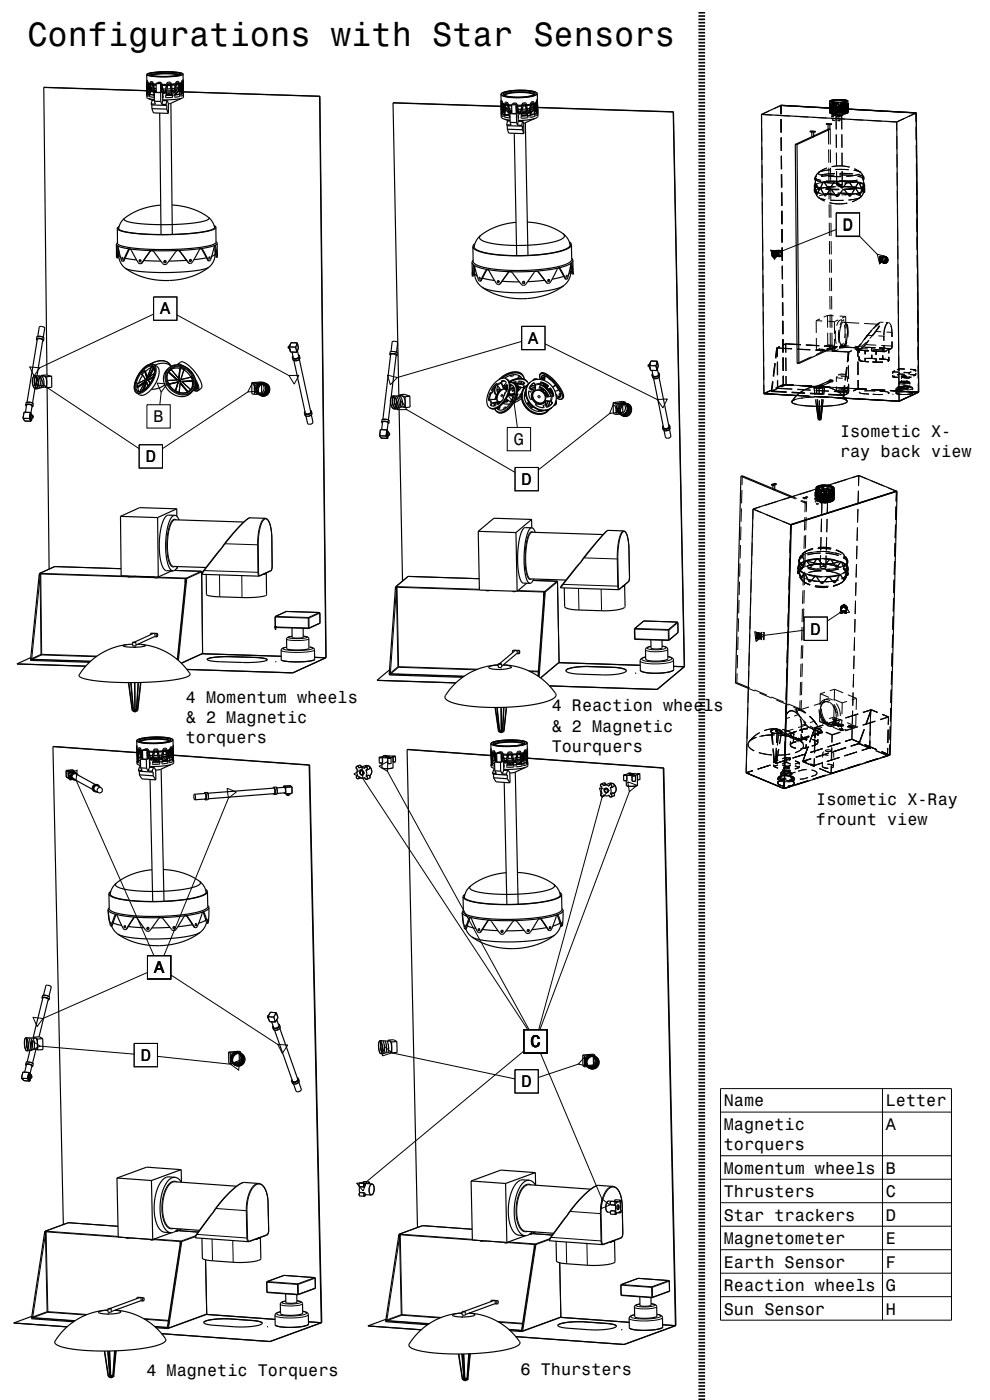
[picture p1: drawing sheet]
<svg xmlns="http://www.w3.org/2000/svg" width="297mm" height="420mm" viewBox="0 0 297 420" stroke-linecap="round" stroke-linejoin="round" font-family="sans-serif">
<defs><g id="words">
<text font-size="10.1" x="8.2" y="13.7">Configurations with Star Sensors</text>
<g font-size="5">
<text x="252.9" y="69">D</text>
<text x="48.1" y="94.3">A</text>
<text x="158.5" y="103.2">A</text>
<text x="46.1" y="126.7">B</text>
<text x="252" y="131">Isometic X-</text>
<text x="154.2" y="133.5">G</text>
<text x="252" y="137.1">ray back view</text>
<text x="43.7" y="138.7">D</text>
<text x="156.5" y="145.5">D</text>
<text x="243.2" y="190.4">D</text>
<text x="55.7" y="210.9">4 Momentum wheels</text>
<text x="165.5" y="213.4">4 Reaction wheels</text>
<text x="55.7" y="217">&amp; 2 Magnetic</text>
<text x="165.5" y="219.5">&amp; 2 Magnetic</text>
<text x="55.7" y="223">torquers</text>
<text x="165.5" y="225.5">Tourquers</text>
<text x="244.9" y="241.6">Isometic X-Ray</text>
<text x="244.9" y="247.6">frount view</text>
<text x="46.2" y="292">A</text>
<text x="159.1" y="314.2">C</text>
<text x="42.2" y="318.3">D</text>
<text x="156.5" y="326.2">D</text>
<text x="217.2" y="331.9">Name</text>
<text x="265.7" y="331.9">Letter</text>
<text x="217.2" y="339">Magnetic</text>
<text x="265.7" y="339">A</text>
<text x="217.2" y="345">torquers</text>
<text x="217.2" y="352.1">Momentum wheels</text>
<text x="265.7" y="352.1">B</text>
<text x="217.2" y="359.1">Thrusters</text>
<text x="265.7" y="359.1">C</text>
<text x="217.2" y="366.2">Star trackers</text>
<text x="265.7" y="366.2">D</text>
<text x="217.2" y="373.2">Magnetometer</text>
<text x="265.7" y="373.2">E</text>
<text x="217.2" y="380.3">Earth Sensor</text>
<text x="265.7" y="380.3">F</text>
<text x="217.2" y="387.3">Reaction wheels</text>
<text x="265.7" y="387.3">G</text>
<text x="217.2" y="394.4">Sun Sensor</text>
<text x="265.7" y="394.4">H</text>
<text x="43.9" y="412.9">4 Magnetic Torquers</text>
<text x="156.2" y="412.4">6 Thursters</text>
</g>
</g></defs>
<g fill="none" stroke="#000" stroke-width=".35">
<path d="M13.1 26.2l30.9 1M13.1 26.2l1 86.3M44 27.2l.1 2.1 2.2 .6M44 27.2h.1M44 24.2v-1.8l.4-.3 2.6-.5h4.2l2.6 .2 1 .3 .1 2.5M44.1 24.1l-.1 3.1M44.1 24.1h.1M44.1 27.9l.6 .4 1.5 .2-1.2-.2M44.1 24.5l-.1 4.1 .5 .3M44.1 24.1l.1 .1M44.1 24.5h.1M44.1 24.5l.4 4.4"/>
<path d="M44.1 27.2l.1-2.4v3.5M44.2 24.6l-.1 3.8M44.2 24.2l.5 3.4M44.2 24.1h-.1M44.2 27.2h.2M44.4 24.6l.3 3-.2-2.5M44.4 27.7l-.2 .1M44.4 27.8l.1 .3M44.4 25.1l.6 .2M44.5 28.9h.1M44.6 29.6l1.1 .5M44.6 26.9l.1 .6"/>
<path d="M44.6 27.3h.1M44.7 25.2l.1 1.6M44.7 27.6h.1M44.7 27.6l.3-2.8 .3-.3 .6 .4 .5 2.8M44.8 26.8h.1M45.2 26.3l.9 1.5M45.2 27.3h.4M45.2 27.2h.4M45.2 25.6l.1 .6M45.3 25.4h.5M45.3 26.2h.1M45.3 26.7l-.1 1.3"/>
<path d="M45.3 26.2l.7 .8M45.3 26.2l.6 .3M45.3 24.9l-.4 3.9M45.4 31.2l.1 .3 4.4 .1M45.6 31.5v1.1M45.6 32.6l.4 1.3 4.5 .1M45.6 32.6l4.4 .1M45.6 30.1l.7-.1zM45.6 30.1l-.2 1.1M45.7 27.4l-.5 .1M45.8 27.4l-.8 .2M46 24.9l.4 2.8"/>
<path d="M46.1 25.5h.7M46.2 29.2h.1M46.3 26.5l.6 .1M46.3 27.7v2.7M46.3 27.7l1.9 .1M46.3 29l-.6-4-.4-.2-.5 4.1 1.4 .3M46.3 29.1l-.1 .1M46.3 30.4l.3 .8h-1.2M46.3 30.4h1.9M46.3 27.1h.6M46.4 27.2l.3 .3M46.4 27.5l.2 .1"/>
<path d="M46.5 27.1l.1 .2M46.6 27.2l-.2 .1h.2M46.6 27.3l.3 .1M46.6 27.3h-.1M46.9 27.5l-.6 .2M46.9 27.4l-.1 .1M46.9 25h1.3M46.9 25h-.1M47.5 24.7a.88 .88 0 0 1 .9 .2 .88 .88 0 0 1 .2 .9l.5 2.1M47.5 24.7l-.2 .2M47.5 24.7h.1M47.9 33.9l.4 36.5"/>
<path d="M48.2 25v2.6l-.7 .1-.6-.1-.1-2.6M48.2 25h-1.4M48.2 25.1l.4 2.4M48.2 25.6h.1M48.2 27.8v2.6M48.2 27.5h.6M48.2 30.4l.3 .9M48.5 25.1l.6 2.7M48.5 31.3h1.3M48.8 27.5v2.7M48.8 27.5l-.6 .3M48.8 28.3l.2 .9-.2 .1"/>
<path d="M48.8 28.6h.1M48.8 30.1l1.4 .1M48.8 30.2l-.3 1.1M48.9 26.7h.8M49 27.3h.6M49 27.6h.6M49.1 27.9l.1 .1M49.1 27.8l.2 .2M49.1 27.6l.1 .4M49.8 31.3l.1 .3M49.9 31.6l.1 1.1M49.9 25.6h-1.3"/>
<path d="M49.9 27.6l1.6-.1-.2 .3M50 32.7l.5 1.3M50 25.1l-.6 2.9M50.1 25.1l-.5 2.8-.4 .1M50.2 30.2l.3 .8v3M50.2 30.2l-.4 1.1M50.4 28.3h-.6M50.4 25l.6 .1 .8 3.9-.1 .2a2.21 2.21 0 0 1-2-.1zM50.5 28.2l-.1 .1M50.6 27.9l-.2 .4M50.7 27.9l-.2 .3zM51.1 25.6h-.8"/>
<path d="M51.1 24.7h.1M51.1 24.7h-.7l-.3 .4M51.1 24.7l.8 3.2M51.3 31l.4 39.3M51.3 26.6l-1.2 .1M51.3 27.8l-1.4 .2M51.4 27.2l-1.4 .1M51.5 27.7l-.2 .1M51.5 27.7h.1M51.6 28.1l-1.1 .1M51.6 28.2l-1.2 .1M51.7 28.5l-1.9 .1"/>
<path d="M51.7 27.1h.6l-.1 .3M52.2 27.4l-.4 .1M52.3 27.3l-.1 .1M52.4 26.5l-.8 .1M52.6 25.4l-1.2 .1M52.6 24.9l-.4 2.8-.3 .2M52.7 27.3h.1M52.8 27l-.1 .4M52.9 27l-.1 .2M53 24.8h.5l.5 4-1.5 .4-.1-.2zM53.1 26.9l-.5 .7M53.4 24.9l.5 3.8"/>
<path d="M53.5 25.3l-.6 .1M53.5 26.3l-.4 .6-.4 .1M53.5 26.3l-.7 .1M53.5 27.4h.2M53.5 27.3l.2 .1M53.5 25.7v.6M53.7 27l-1.2 1.3M53.7 22.5l-4.1-.3-2.6 .1-1.8 .3M53.9 28.2l-1.4 .2M53.9 26.4l.1-1.2 .3 1.6M54 26.2l.1 1.4M54 27.4h.1"/>
<path d="M54 27.5l-.3-2.9-.6-.1-.4 .3-.4 3-.4 .1M54 27.5l.1 .1M54 27.5h.2M54.1 25.2l.2 1.4M54.1 27.6h.1M54.2 22.3a20.3 20.3 0 0 1-9.4 .1M54.4 25.1l-.7 .2M54.4 24.6l-.3 3M54.4 27.6l.3 .2-.3 .3M54.5 27.5l.4 .2M54.5 29.5l-4 1.7M54.6 24.9l.1-.1-.1 2.7h.3"/>
<path d="M54.6 24.9l-.1 3.1M54.7 27.6h.2M54.7 24.5l.3 4-.6 .3zM54.7 24.1h.1M54.7 24.5l.2 3.9M54.8 24.4h.1M54.8 24.1l-.3 .3-.2 3-.2 .2M54.8 24.1l.2 3.1M54.9 23.9l.1 3.2M55 27.8l-1.6 .6-3.6 .2M55 27.2h.1M55 27.1v2l-.2 .3-2.4 .4-3.6 .2"/>
<path d="M55 27.1v.1M55 27.5l41 1.4M96 28.9l1.7 168.4M117.9 30.9l32.4 1M117.9 30.9l1.8 87.9M150.3 30.1v3.1M150.3 33.2l.2 2.1 .8 .4 1.7 .3M150.3 33.2h.1M150.4 33.8l.7 .6 1.7 .3M150.4 30.6v3.9l.5 .4M150.4 30.2l-.1 3M150.4 30.2h.1"/>
<path d="M150.4 30.5v.1M150.4 30.5h.1M150.4 30.2l.3 .4 .3 3 .2 .1M150.4 30.5l.5 4.4M150.5 30.8l.1 .1M150.5 31.9h.2M150.5 30.8v3.6M150.5 30.2h-.1M150.8 30.7l.4 3M150.8 33.4l-.3 .2M150.8 33.5l-.1 .3 .2 .3M150.9 34.9h.1"/>
<path d="M150.9 31.9h.3M150.9 32h.3M151.1 32.6h-.1M151.1 32.6h.1M151.2 33.7l.3-2.8 .3-.2 .6 .3 .6 3.1M151.2 31.3l.2 .8M151.2 31.4l-.1 1.2M151.3 33.3l-.2 .1M151.3 31.7l-.2 .9M151.3 28.6h.1M151.3 35.7l1.2 .5M151.5 34.4l1.3 .2"/>
<path d="M151.5 31.4l-.7-.3 .3 1.5M151.6 32.7l1.1 1.2M151.7 32.2l.3 .6 .5 .2M151.7 32.2l.7 .3M151.8 31.5l.5 .1M151.8 31.1l-.4 3.8M151.8 31l-.5 4 1.4 .4M151.8 31h.1M151.8 31l.4 .2 .6 4.2M151.8 33l-.2 .1M151.9 33.1l-.3 .1M152 37.4l.1 .3 4.5 .1"/>
<path d="M152.2 37.7v1.1M152.2 38.8l.4 1.1 4.5 .2M152.2 38.8l4.5 .1M152.2 36.3l-.2 1.1M152.2 36.3h.8M152.4 33l.1 .2M152.5 31.1l.6 2.9M152.6 31.7l.9 .1M152.7 34.2l-.9 .2M152.7 35.4h.1M152.8 32.6l.7 .1M152.9 33.1l.6 .1"/>
<path d="M152.9 33.3l.5 .3M152.9 33.2l.6 .3M152.9 33.5l.5 .3M153 34.1v2.6M153 34.1l1.9 .1M153 36.2l-.8 .1M153 36.7l.3 .8-1.3-.1M153 36.7l2 .1M153.5 33.7h.1M153.5 33.7l-.5 .4M153.5 33.1l-.1 .6M154 31l.3-.1a.89 .89 0 0 1 1 1.1l.4 2"/>
<path d="M154 31l-.2 .2M154 31h.1M154.3 40l.7 36.7M154.8 31.3l.1 2.6-.8 .2-.6-.2v-2.6M154.8 31.3h-1.3M154.8 31.7l.4 2.1-.2-1M154.8 31.8h.1M154.9 33.7l.5 .1M154.9 34.2l.1 2.6M155 36.8l.2 .7M155 32.6v.2M155 32.8h.1"/>
<path d="M155.2 33.7h.1M155.2 37.5l1.3 .1M155.4 33.8l.1 2.6M155.4 33.8l-.5 .4M155.4 34.6l.1 .9M155.4 34.8h.1M155.5 36.3h1.3M155.5 36.4l-.3 1.1M155.5 36.4h1.3M155.7 34.1l.1 .1M155.7 34l.2 .2M155.8 34v.2"/>
<path d="M156 34.2h-.2M156.1 34l-.1 .2M156.2 33.9l-.5 .1M156.2 34.1l-.2 .1M156.2 33.6l-.6 .1M156.3 33.4h-.7M156.4 32.8h-1M156.5 31.8h-1.3M156.5 37.6l.1 .2M156.6 31.3l-.5 2.7M156.6 37.8l.1 1.1M156.7 34.1l-.2 .1"/>
<path d="M156.7 38.9l.4 1.2M156.8 36.4l-.3 1.2M156.8 36.3l.3 .8v3M156.8 36.3v.1M156.9 34l-.2 .1M156.9 33.9l-.2 .2M156.9 34h.9M156.9 33.9v.1M157 31.2l.6 .1 .7 4a2.1 2.1 0 0 1-2 0zM157.6 31.3l.7 3.8M157.6 36.8l.8 39.8M157.7 33.7l-1.2 .2"/>
<path d="M157.7 31.7l-.8 .1M157.7 30.9h.1M157.7 30.9h-.7l-.3 .3-.5 2.9M157.7 30.9l.8 3.1M157.8 33.5l-.1 .2M157.8 33.6l-.1 .1M157.8 33.6h.1M157.8 33.5v.1M157.9 32.7l-1.2 .1M158 33.2l-1.4 .1M158 33.4l-1.4 .2M158.1 33.9l-1.2 .1"/>
<path d="M158.1 34l-1.4 .1M158.2 34.4l-1.8 .2M158.4 33.8l.4-.3-.4 .3M158.5 33.2l-.2 .1M158.6 33.1l-.1 .1M158.7 33.1l-.2 .1M158.7 33.1h.1M158.7 33v.1M158.9 33l-.6 .1M159 32.5l-.8 .1M159.1 31.5l-1.1 .2M159.1 34.1l.9 .2"/>
<path d="M159.2 31l-.4 2.8-.3 .2M159.4 32.8h.1M159.5 32.8l-.3 .3M159.6 30.9h.3l.5 3.1a.76 .76 0 0 1 0 .9 .76 .76 0 0 1-.9 .2h-.5zM159.8 32.1l-.4 .8M159.8 32.1l-.5 .3M159.9 30.9l.5 3.8M159.9 31.3l-.1 .8M159.9 31.3l-.5 .1M160 33h.2M160 32.9l.2 .1M160.1 32.7l-1 1.3"/>
<path d="M160.2 28.5l-1.5-.6-3-.2-2.8 .3-1.6 .6M160.2 28.4h.1M160.3 34.2l-1.2 .3M160.4 31.8v.4M160.4 31.2l-.1 .8M160.4 32.3l.1 .1M160.4 28.3l-.2 .1a15.2 15.2 0 0 1-9.1 .1M160.4 32.2h.2M160.4 32.2l.1 .2M160.4 32.3h.2M160.5 35.6l-3.4 1.4M160.5 33.1l.2 .1"/>
<path d="M160.5 32.4h.1M160.6 33.5l-.5-2.8-.3-.2-.5 .4-.4 2.9-.4 .2M160.6 33.5h-.1M160.7 31l-.2 1.4M160.8 30.9l-.6 .3M160.8 30.9h.1M160.8 30.5l-.2 3M160.9 33.4l.1 .2-.1 .3M160.9 34.7h.1M160.9 33.2l.3 .2M161 32.3h.2M161.1 30.3l.2 4-.4 .4z"/>
<path d="M161.1 29.9h.1M161.1 30.6l.1 3.4M161.1 30.6l-.1 .1M161.1 30.6l.2 3.5M161.1 29.9l-.5 3.6M161.2 29.9l.1 3.1M161.2 29.9h-.1M161.2 30.1v-2l-.3-.3a16.3 16.3 0 0 0-10.5 .3l-.1 2.5M161.3 33.6l-.3 .4-1.1 .4-3.5 .4 1.9-.2M161.3 33l.1 1.9-.4 .4-2.2 .6-3.3 .3M161.3 33h.1M202 33.6l3.3 166.4"/>
<path d="M202 33.5v.1M202 33.5l-40.7-1.3 40.7 1.4M202 33.5l3.3 166.5M228.4 34.3l.8 83.8M228.4 34.3l40.6 2.3M234.2 31.6l14.7 .8M234.2 31.6v.1M234.3 31.6l-5.9 2.7M234.3 31.6l14.6 .8 .1 .4v-.7M234.3 31.6h-.1M243 39.4v.2h1.4M243 39.4l1.4 .1"/>
<path d="M243.5 39.6v1.4M244.1 39.6v1.4h-.6M244.4 39.5v.1M244.6 39.4l-.2 .2M244.6 39.4h-1.6M244.6 39.4l-.2 .1M247.9 37.1v.2l1.4 .1M247.9 37.1l1.4 .1M248.1 37l-.2 .1M248.4 37.3v1.5M248.4 38.8l-4.3 2M248.9 31.4v1.5"/>
<path d="M248.9 32.9v.5M248.9 31.5v1.4M248.9 33.5l.2 .1M248.9 31.5h.1M248.9 33.4v.1M248.9 31.2v.2M248.9 31.2l.2 1.8M248.9 33.5h.1M248.9 31.4h.1M248.9 31.2v-.8l.2-.2 3.5-.3 1.7 .3v1.3M248.9 31.4l.2 2.2M248.9 31.8l.1-.2v1.2"/>
<path d="M249 32.8v.6M249 31.2h-.1M249 37.4v1.4h-.6M249 32.5v.8M249 33h.1M249 31.5l.1 1.4M249.1 33.6h.1M249.1 31.7l.2 .1M249.1 38.7l-10 4.7M249.1 32.4h.1M249.1 32.5h.1M249.1 33h.1"/>
<path d="M249.1 32.9l.1 .1M249.2 31.8v.6M249.2 33h.1M249.2 32.9v.1M249.2 31.8l.1 .4M249.3 34l.5 .2M249.3 33.3l.5 .2-.9-.4v.7l.9 .3M249.3 37.2v.2M249.4 32.4h.1M249.4 32.5h.1M249.4 31.7l-.2 1.9 .6 .2M249.4 31.7h.1"/>
<path d="M249.4 31.5l-.2 1.5M249.4 31.5h.1M249.4 31.6h.1M249.5 31.7l-.2 1.9M249.5 31.6l.3 1.6M249.5 31.5l.2 .2M249.5 32.5h-.1M249.5 31.9v.4M249.5 32.3v.2M249.5 37.3l-.2 .1M249.5 37.1l-.2 .1M249.5 32.5h.1"/>
<path d="M249.5 32.3l.2 .1M249.5 32.3l.2 .3M249.6 34.3h.2zM249.6 32.6v.5M249.7 31.9h-.3l.4 .9-.5 .1M249.7 32.6h.1M249.7 31.7l.2 1.4M249.8 32.8h-.2M249.8 31.7l.2 1.4M249.8 32h.3M249.8 33.1v1.4h1v-1.3M249.8 33.1l1 .1"/>
<path d="M249.9 32.5h.2M249.9 32.7l.2 .1M250 32.7l.1 .2M250 33.1h.1M250.1 32.8h.1M250.1 33l-.3 .1M250.5 31.6l.5 .2 .3 1.4M250.5 31.6l-.1 .1M250.5 31.6h.1M250.8 31.8v1.3h-.4h-.3v-1.3M250.8 31.8h-.7M250.8 31.8l.3 1.2"/>
<path d="M250.8 32.1h.1M250.8 33h.3M251 31.8l.4 1.5M251.1 32.1h.6M251.1 33v1.4M251.1 33l-.3 .2M251.1 33.4v.5M251.1 33.6h.1M251.1 33.9h.1M251.1 34.3l.7 .1zM251.2 32.6h.4M251.2 33h.1"/>
<path d="M251.3 33.2h.2M251.3 33.2h.1M251.3 33.2v.1M251.4 33.3h.1M251.4 33v.2M251.4 33.2h.1M251.5 33.2l-.1 .1M251.6 32.9h-.4l.3 .1M251.7 33.6h.2M251.7 33.6h.1M251.7 33.5h.1M251.7 33.4v.1"/>
<path d="M251.9 31.8h.3l.4 2.1h-1zM252.1 33.3l-.5 .1M252.2 33.3h.3h-.4M252.2 33.2l-.1 .1M252.2 33.3h-.1M252.2 31.8h.1M252.2 33.3h.1M252.3 32.1h-.4M252.3 31.7h.1M252.3 31.7h-.5l-.3 1.5M252.3 31.7l.5 1.5M252.4 32.6h-.6"/>
<path d="M252.4 32.8l-.7 .1M252.5 33h-.8M252.5 33.1l-.8 .1M252.7 33h-.1M252.9 33.1l-.1 .1M252.9 32.9l-.3 .1M252.9 32.8h-.3M253 32.5l-.4 .1M253 32h-.5M253.1 33.4h.3M253.1 31.7l-.2 1.4M253.1 32.7v.1"/>
<path d="M253.1 32.7l.2 .1M253.1 32.5l.5-.1-.2 .3M253.3 31.7h.2l.3 2-.8 .1zM253.4 32.7l-.3 .4M253.4 32.7l-.3 .1M253.5 31.5h.1M253.5 31.7l.3 1.9M253.5 31.5l-.4 .2-.2 1.4M253.5 31.5l.3 1.6M253.5 31.9l-.3 .1M253.6 32.8l-.6 .6M253.7 31.9h.3"/>
<path d="M253.7 33.4l-.7 .1M253.8 32.7h.1h-.1M253.8 32.8h.1M253.8 30.5l-2.1-.3-2.3 .3M253.8 33.1h.1M253.9 31.8l-.1 .8M253.9 33h-.1M253.9 31.8l.1 .6M254 30.4l-2.3 .3-2.4-.3M254 31.5l-.1 1.5M254 33.7h.1M254 32.9l.3 .2-.3 .2"/>
<path d="M254.1 32.4v.2M254.1 32.6h.1M254.2 32.5l-.1 .1M254.2 31.7h-.1M254.2 31.7v.8M254.2 31.5l.1 1.9M254.2 31.6v.1M254.2 31.4l-.2 2.3M254.2 31.3l-.3 1.7M254.2 31.4h.1M254.2 31.4l.1 .1M254.2 31.9v1.3"/>
<path d="M254.3 32.7h.1M254.3 31.3l.1 1.5M254.3 31.3h-.1M254.3 31.5l.1 1.9M254.3 32.4l-.1 .6M254.3 32v-.5v.6M254.4 31.1v.8M254.4 33.4l-.4 .3M254.4 32.8h.1M254.4 33.1l-.8 .3-2 .2 1-.1M254.4 31.9v.8M254.4 31.9v.9"/>
<path d="M254.4 32.7v.1M254.4 32.8v.5M254.4 32.7l20.5 1.2-5.9 2.7M254.4 32.7l20.5 1.1M254.4 33.3v.1M254.4 33.4v.4l-.4 .2-2.9 .2M254.4 33.4h.1M269 36.6l.7 83.8M274.9 33.8l.7 83.8M274.9 33.8l-.1 .1M238.6 43.3l.5 65.7h.6M238.6 43.3l.5 .1"/>
<path d="M239.1 43.4l.6 65.6M243.5 41l-4.9 2.3M34.9 73.3l.3 .4 .7 .3 2.9 .7 9 .5 9.9-.3 4.1-.6 2.7-.7M34.9 73.3l.1 3.9M35 77.2v.2l.3-.1M35.2 72.8l-.3 .5M35.3 77.1v.2M35.3 77.1h.1M35.3 76.2v.5M35.5 74.2l-.3-.4-.2 3.4M35.5 74.2l.9 3.8 .4 .4M35.5 74.2l-.2 2.9"/>
<path d="M35.5 74.6l-.2 2.7M35.6 74.9v1.6M35.6 76.5l.5 .5M35.6 76.5v.1a5 5 0 0 0 2 3.8M35.7 68l-.5 .5M36.8 77.4l.1 .2M37.4 65.5h-.1a5 5 0 0 0-1.7 3.2M37.5 77.5l3.5 .5M38.9 74.7l-.4 .3-1.7 3.4M38.9 74.7l.5 .3 1.1 2.1a3.1 3.1 0 0 0 1.4 2h.4M39 74.7l-1.8 3.5-.4 .2M41.9 78.1h.4"/>
<path d="M42 77.9l-.1 .3 .3 .3M43.1 78.2l5.2 .1M45.2 75.3l.9 .1 1.9 2.6a1.92 1.92 0 0 0 1.6 1.4 11.2 11.2 0 0 0 3-3.8l.5-.4 .7 .1M45.2 75.3l-2.9 3.8M45.3 75.2l-3 3.9M48.2 61.5l-2.9 .4-3.1 .9-2.7 1.3-2.1 1.4M49.2 78.4a.33 .33 0 0 1 .4-.2 .33 .33 0 0 1 .2 .4M49.2 78.4v.1a.33 .33 0 0 0 .3 .3 .33 .33 0 0 0 .3-.2M49.2 78.4a.33 .33 0 0 0 .2 .3 .33 .33 0 0 0 .4-.1M49.8 78.3h-.6M49.8 78.5v.1M51.6 61.5l3.2 .4 2.6 .7 3 1.2 2.1 1.4"/>
<path d="M53.8 75.2l2.9 3.8M53.8 75.3l2.9 3.7M56 78.1l-5.3 .2M57.1 77.8l.1 .4-.2 .3M57.2 78h-.3M60.3 74.6l-.5 .3-2.1 3.8-.5 .3h-.5M60.3 74.6h.1a2.2 2.2 0 0 1 1.1 1.6l1.3 2.1M60.3 74.6l2 3.4 .5 .3M61.9 77.3l-3.7 .6M62.5 65.2l.2 .4-.5 .4-2.5 .7-4.6 .5-5.3 .2-5.6-.1-4.2-.5-2.4-.6-.4-.3 .2-.4M62.5 65.2h.1a5 5 0 0 1 1.8 3.2M62.7 77.2v.4"/>
<path d="M62.7 77.2h.1M62.8 77.1l.2 .2-.1 .4zM64.2 67.7l.6 .5M64.3 67.9l.1 .5-.6 .4-2.8 .7-5.1 .6-6.1 .3-5.8-.2-5-.4-2.9-.7-.5-.4 .1-.5M64.3 73.8l.5 3.3 .4 .1M64.5 73.6l-.7 2.3a3.3 3.3 0 0 1-.9 2.3l-.1 .1M64.5 73.6l.7 3.6M64.5 73.6h.1M64.5 74.6v1.6M64.5 76.2l-.2 .3-.8 .4M64.5 76.2v.1a5 5 0 0 1-1.8 3.9M64.8 68.2l-.3 .4-.9 .4-3.6 .8-5.1 .4-5.4 .2-5.5-.1-4.7-.4-3-.6-.8-.4-.3-.4"/>
<path d="M64.8 68.2v4.5l-.6 .5-1.7 .6-3.4 .5-8.8 .6-9.1-.3-3.3-.5-2-.5-.7-.6v-4.5M64.8 72.5l.4 .5M65.2 73l-.7 .6M65.2 73v4.2M65.2 76v.6zM65.2 77.2h.1M141.6 78.7l.3 .6 .6 .5 2.8 .9 4.3 .6 5.2 .2 5.5-.1 5-.6 3.8-.8 2.3-1.1M141.6 78.7l.1 3M141.9 78.1l-.3 .6M142.3 79.8l-.2 2a.69 .69 0 0 1-.4 1.1M142.5 73.1l-.6 .9M144.2 70.6l-.6 .6a5.2 5.2 0 0 0-1.4 3"/>
<path d="M154.8 66.7l-3.2 .5-2.6 .8-2.7 1.2-2.1 1.4M158.2 66.6l2.9 .3 2.9 .8 2.8 1.1 2.1 1.3M168.9 70.1l.4 .6-.2 .6-2.4 1.1-4.3 .8-5.6 .4-5.8-.1-4.4-.7-2.5-1-.3-.6 .4-.6M168.9 70.1a5.4 5.4 0 0 1 2.2 3.5M170.8 72.5l.6 .9M170.9 73l.2 .6-.6 .7-3 1.1-4.7 .9-6.3 .4-6.3-.2-4.6-.7-2.8-1-.6-.6 .1-.7M171.2 79.5v1.8M171.3 79.2l.3 3M171.4 78.9l.5 3.3M171.4 78.9l-.7 3a2.35 2.35 0 0 1-.7 1.9h-.1M171.4 73.4l-.3 .6-.7 .6-3.1 1-5.2 .8-5.4 .3-5.6-.1-4.9-.6-3.2-.9-.9-.5-.2-.6M171.4 73.4l.1 4.5-.3 .5-.7 .6-2.3 .8-3.4 .7-8 .6-8-.3-3.4-.5-2.3-.8-1.1-.9-.1-4.6"/>
<path d="M171.5 77.5l.4 .6M171.9 78.1l-.5 .8M171.9 78.1v4.1M231.8 75.2l.4 .5a1.28 1.28 0 0 1-.2 1.5M231.8 75.2a1.41 1.41 0 0 0 .2 2M231.8 75.2a1.02 1.02 0 0 1 .7 1.6l-.5 .4M231.8 75.2l.5 1-.3 .9M232 75.3l-.2 1 .3 .8M232.1 75.7v.6M232.1 75.7h.1M232.1 76.3l.2 .2M232.1 76.3l.2 .5"/>
<path d="M232.2 75.6l-.1 .1M232.2 75.7h-.1M232.3 75.2a1.06 1.06 0 0 1 .1 1.9M232.6 75.2a.99 .99 0 0 1 .6 .9 .99 .99 0 0 1-.5 .9M233.3 75.2l.1 .2a1.23 1.23 0 0 1-.1 1.5M233.3 75.2l-.4 .1M233.3 75.2l1.1 .1M233.3 75.2l.3 .2M233.3 76.9l.3 .1M233.3 76.9h-.3M233.6 75.4v1.6M234.4 75.3v1.6l-.8 .1"/>
<path d="M234.4 75.3l-.8 .1M264.1 77.1l.8-.1a.86 .86 0 0 0-.7 .7 .86 .86 0 0 0 .4 .9M264.1 77.1l-.3-.2v1.7l.4 .1M264.1 77.1l.1 1.6M264.8 78.6h.1M264.8 78.7h.1M264.9 78.7v.1M265.1 78.9l.1 .1M265.2 77a.97 .97 0 0 0-.8 .7 .97 .97 0 0 0 .4 1M265.2 77h.2M265.2 77a.91 .91 0 0 0-.8 .6 .91 .91 0 0 0 .3 1.1h-.5M265.4 77.1h.1"/>
<path d="M265.5 77.1a.88 .88 0 0 1 .4 1.1 .88 .88 0 0 1-1 .5l.2 .2M265.5 77.1h.4M265.5 77.1l-.5 .3-.3 .5v.7l.5 .4M265.5 77.1h.2M265.6 77.1a.93 .93 0 0 1 .4 1.1 .93 .93 0 0 1-1 .6M265.8 77.1a.98 .98 0 0 1 .4 1.2 .98 .98 0 0 1-1.1 .6M265.9 77.1a.99 .99 0 0 0-1.3 .5 .99 .99 0 0 0 .5 1.3M265.9 77.1a.99 .99 0 0 0-1.2 .7 .99 .99 0 0 0 .5 1.2M265.9 77.1a.99 .99 0 0 1 .5 1.3 .99 .99 0 0 1-1.2 .6M62.7 80.2l-1.6 .6-3.3 .5-8 .5-8-.4-2.8-.4-1.4-.6M62.7 80.2l-2.4 1.5-3 1.3-3.3 .8-3.4 .4a20.6 20.6 0 0 1-13-3.8M62.7 80.2h.1"/>
<path d="M141.7 81.7h.1M141.7 81.6v.6M141.7 81.7v.5M141.7 82.2v.6M141.7 82.2v.1M141.7 82.8v.1M141.7 82.9l.5-3.4 1.3 4.5 .5 .4M142.3 80l.1 2 .8 .8M142.4 81.9a5.3 5.3 0 0 0 2.2 4.2M143.8 83.2l.2 .2-.1 .4zM144 83.3v.3M144 84.4l1.5-2.9a.72 .72 0 0 1 .9-.6 .72 .72 0 0 1 .6 .8l1 1.8a2.87 2.87 0 0 0 1.5 1.9l.5-.2"/>
<path d="M144.7 83.4l3.7 .7M146.2 80.9l-1.8 3.2-.4 .3M149.4 84.3h.3M149.5 84.2l-.1 .3 .3 .3M150 85.1v.1M150.6 84.4l5.2 .2M152.6 81.7l-2.6 3.5M157.3 84.5h-.5M157.4 84.7l-.3 .3-.4-.3M157.4 84.7l-.3-.3-.4 .4M157.4 84.7l-.3 .4-.4-.3M161.3 81.4l2.8 3.5"/>
<path d="M163.4 84.1l-5.1 .4M164.1 84.9l-1.3-1.6a3.7 3.7 0 0 0-1.9-2h-.1a4.7 4.7 0 0 0-1.9 2.4l-.6 .8a1.33 1.33 0 0 1-1.5 1.1l-1.9-2.2a3.5 3.5 0 0 0-1.7-1.9h-.2a4.6 4.6 0 0 0-2 2.3l-.9 1.3M164.6 83.8l.1 .4-.3 .2M164.7 83.9l-.3 .1M167.6 80.4l-.4 .3-1.1 2.1a3.4 3.4 0 0 1-1.4 2.2l-.6-.1M167.6 80.4l.5 .2 1.8 3.2M167.6 80.4l1.8 3.1 .5 .3M169.1 82.9l-3.5 .9M169.2 85.6l-1.8 .9-2.7 .6-7.7 .7h-3.9l-4.2-.4-2.7-.6-1.6-.7M169.2 85.6l-2.6 1.7-3.1 1.3-3.2 .7-3.5 .3-3.5-.2-3.2-.7-2.9-1-2.6-1.6M169.2 85.6h.1M169.9 82.7v.3"/>
<path d="M170 82.6l.2 .2-.2 .4zM171.2 81.3l-.6 .9M171.2 81.3a5.3 5.3 0 0 1-2 4.3M171.5 81.2l.1 1M171.6 82.2h.1M171.6 82.2h.3M10.4 112.7a2.59 2.59 0 0 1 .4 3.9M10.4 112.7a2.59 2.59 0 0 0 .4 3.9M10.4 112.7h.6a2.58 2.58 0 0 1 .4 3.9h-.6M10.5 112.8a2.58 2.58 0 0 1 .3 3.8M10.5 116.6l-.7 4.3M10.7 112.8a3 3 0 0 0 .3 3.7"/>
<path d="M11.1 113.2l-.2 1.3 .4 1.5M11.1 102l-.2-.2 .1-.6a1.59 1.59 0 0 1 2.2 .3l-.1 .6-.3 .2M11.2 101.8l-3.1 18.9M11.3 112.8a1.51 1.51 0 0 1 1.4 1.9l-.1 .9a.86 .86 0 0 1-1 .9M11.3 100.9l.5-2.8 .9-.1 .7 .4-.4 2.8M11.9 112.8a1.46 1.46 0 0 1 1.3 2l-.1 .7a.85 .85 0 0 1-.9 .8M12.5 112.6l1.4-.1 1.6 .4M12.5 112.6l1.5 .4M12.5 112.6v.2M12.5 112.9l.6-.1a2.19 2.19 0 0 1 .3 3.3l-.6 .1M12.8 102.1l-1.7 10.6M13.3 116.1l.8 .2"/>
<path d="M14 113l.1 3.3M14.1 116.3l.6 54.4M15.5 112.9v3.3l-1.4 .1M15.5 112.9l-1.5 .1M41.3 115.1h.1M41.4 115.1h.1M41.5 116.2l.2 1.3M41.5 116.2h.1M42.7 112.4h.1M42.7 112.4l1 1.4M42.8 112.5l-1.2 2.5M43 110.5a2.75 2.75 0 0 1 3.2-1.1l.9 .5a3.6 3.6 0 0 1 0 4.3l-1.6 2.5a3.5 3.5 0 0 1-3.6 1.7l-1.1-.6-.4-.6a7.6 7.6 0 0 1 2.6-6.7z"/>
<path d="M43.3 114.8l-1.8 1.4M43.6 114.4l-1.6 3.1M43.6 114.4h.1M43.6 113.9l-2.2 1.2M43.7 111.6h.1M43.7 111.6l.5 1.5M43.7 113.8h.1M43.9 114.4l.5 1.4M44 114.7l-.9 2.3M44.2 113.6v.2M44.2 113.8l-.2 .3M44.2 113.8l-.4 .4"/>
<path d="M44.4 113.4h.1M45.1 109.2a4.4 4.4 0 0 1 5.9 .1l.3 .6M45.3 110l.1 .2M45.4 110.3l-1 .5-.7 .8M45.4 110.2l-1.4 3.2M45.4 110.2h.1M45.9 109.9l.3 .5a6.9 6.9 0 0 1-4.3 7.1l-.6-.2M45.9 113.3l-1.4 .7 .6 .9M46.2 110.4l-1.4 2.7M46.3 112l-1.9 1.4M46.5 109.5a4.3 4.3 0 0 1 4.8 .4M49.4 115.5a6.5 6.5 0 0 1-4 1.3"/>
<path d="M50.5 111.7h.1M50.5 111.7l2.6 2.3M50.5 110.5l1.1-.7 1.3-.4 1.4 .2 1.2 .4 1.2 .7 1.1 1.3 .7 1.4 .2 1.3a3.7 3.7 0 0 1-.9 2.6l-.5 .5a5.1 5.1 0 0 1-8-2.5 4 4 0 0 1 .6-4.2zM50.7 115.3l2.7-.6-.8 2.5M50.9 111.1a4.4 4.4 0 0 0 2.8 6.6l2 .1 1.6-.9M51.4 110.9h.1M51.4 110.9l2.3 2.7M51.4 110.7v.2M53.2 109.4l.9-.7a3.8 3.8 0 0 1 3.5 1.9l1.2 1.5 1.2 2a2.36 2.36 0 0 1 .3 2.4l-1.1 .8-1.2-.2M53.3 114l-3.1 .1M53.3 114h.1M53.6 114l.3 .1 .2 .4"/>
<path d="M53.6 114l.1 .4h.4M53.9 110.6l-1.3-.2-1.2 .4M53.9 110.6v.1M53.9 110.7l-.3 2.8M54 115l2.3 2.6M54.1 114.8l-.4 2.9M54.1 114.8h.1M54.5 114.4l2.6 2.4M55.1 111l1.2 .9 .9 1.3M55.2 111l-.9 2.8 3-.7M55.2 110.9v.1M56.3 117.6h.1"/>
<path d="M57.1 116.8h.1M57.3 113.1h.1M57.4 116.7l-.3 .1M57.5 114.4h.1M57.5 114.4l-2.9 .1M57.5 114.4l.2 1-.4 1.4M58.5 116.1l.1 .3M58.7 115.2l.5 .6M58.7 114.6a1.99 1.99 0 0 1 .3 2.1M75.5 114.8l.1 3.3 .7 .2M75.5 114.8l.8 .2M76.3 115v3.3"/>
<path d="M77.5 118.2l-1.2 .1M78 118.4h.1M78.1 118.5l.3 .1M78.2 114.9a1.69 1.69 0 0 0-1.8 1.3 1.69 1.69 0 0 0 1 2M78.4 114.9a1.82 1.82 0 0 0-1.6 1.4 1.82 1.82 0 0 0 .8 2M78.5 115.2v2.7M78.5 117.9h-.8M78.5 117.9h.1M78.6 115.1a1.71 1.71 0 0 1 .6 1.8 1.71 1.71 0 0 1-1.4 1.3M78.7 114.9a1.93 1.93 0 0 0-1.7 1.4 1.93 1.93 0 0 0 .8 2.2M78.9 115a1.77 1.77 0 0 1 .8 2 1.77 1.77 0 0 1-1.7 1.4M78.9 115l.1 .1"/>
<path d="M79 115h.3M79.2 115a1.87 1.87 0 0 1 .9 2.1 1.87 1.87 0 0 1-1.8 1.5M79.3 114.8l-.8-.2-3 .2M79.3 114.8l-3 .2M79.3 114.8v.1M79.5 115a1.97 1.97 0 0 1 1 2.2 1.97 1.97 0 0 1-1.9 1.5M79.6 115a1.95 1.95 0 0 0-2.1 1.5 1.95 1.95 0 0 0 1.2 2.3M79.7 115a1.97 1.97 0 0 0-2.5 1.4 1.97 1.97 0 0 0 1.5 2.4M79.7 115a1.98 1.98 0 0 0-2.2 1.5 1.98 1.98 0 0 0 1.2 2.3M79.7 115a1.98 1.98 0 0 1 1.2 2.3 1.98 1.98 0 0 1-2.2 1.5M86.8 104.1l.2 1M86.8 104.1h.1"/>
<path d="M86.8 104.1l.3 1.5M86.9 103.9h-.3l-.1 .3 .1 .3h.3M87 105.1h.1M87.1 103.3h.1M87.1 105.6h.1M87.2 105.6l1.8 .1M87.3 102.8l-.5 1.3M87.3 102.8h.1M87.3 102.8l1.9 .1M88.2 108.2l3.4 15.7M89 105.7h.1M89.2 102.9h.1"/>
<path d="M89.2 102.9l.3 1.5M89.2 105.2l.4 1.7a.93 .93 0 0 1-.7 .7 .93 .93 0 0 1-.9-.4l-.4-1.6M89.5 106.5l.3 .3 .1 .7-.8 .7-1.2-.2-.2-.7 .2-.5M89.5 104.4l-.5 1.3M89.5 104.4h.1M89.8 107.8l3.4 15.7M117.2 106.5l-.2-.2v-.6a1.76 1.76 0 0 1 2.2 .2l-.1 .7-.3 .1M117.2 106.3l-2.3 19.5M117.3 105.5l.4-3 .9-.1 .7 .4-.3 2.9M117.8 118.8a2.46 2.46 0 0 1 .6 3.9M117.8 118.8a2.46 2.46 0 0 0 .6 3.9M117.8 118.8l.6-.1a2.46 2.46 0 0 1 .6 3.9l-.6 .1"/>
<path d="M117.9 118.8l.2 .1M118.1 118.9l.6 .6 .4 1.3-.1 1.2-.6 .7M118.1 118.9a2.81 2.81 0 0 0 .6 3.7M118.5 119.2l-.2 1.5 .6 1.5M118.7 118.8a1.53 1.53 0 0 1 1.5 1.9v.9a.91 .91 0 0 1-.9 .9M118.9 106.5l-1.6 12.8M118.9 119.9l.2 1.4M119.6 118.8a2.2 2.2 0 0 1 .5 3.5h-.3M119.6 118.8h-.3M119.8 118.5l1.4-.2 1.8 .5M119.8 118.5l1.7 .5M119.8 118.5v.3"/>
<path d="M119.9 118.8l.6-.1a2.08 2.08 0 0 1 .4 3.3l-.5 .1M121.5 119l.1 3.3M123 118.8v3.3l-1.4 .2M123 118.8l-1.5 .2M147.3 117.9l-.4 2.1M147.4 117.9l-.4 .1-.4 1.1a.67 .67 0 0 0 .2 1.1l.4-.4h1.3M147.6 116.9l-.1 .2M147.7 117.2h.1M147.7 117.2l-.3 .7M147.7 117.2l.2 .1-.3 .6-.6 .2M148.2 116.3a2.28 2.28 0 0 0 .7 2.3M149.1 115.4v-.4l-1.1 1.1-.6 .8 .3 .3"/>
<path d="M149.1 115.4l-1.4 1.8M149.1 115.4h.1M149.1 115.4l1 1.5a5.7 5.7 0 0 0-1.4 2.9h-.2M149.1 115.1h.1M149.3 117.8v.1M149.3 115.8l-.2 1.1 .2 1M149.7 117.3l-.5 .4M149.8 116.8l-.2-.1-.5 .3M149.8 116.8l-.7 .3M149.8 116.8h.1M149.8 116.8v.3M150.1 116.8l-.9 1.3-.7 1.7"/>
<path d="M150.4 118.5l.4-.1-.1 .4-.3 .1zM150.4 114.7l.7 1.7M150.4 114.7a.72 .72 0 0 1 .7-.5 .72 .72 0 0 1 .7 .4v.3l-.4 .5 .2 .4M150.4 114.7h.1M150.5 114.8l.7 1.6M150.5 114.7v.1M150.6 114.4h1M150.7 114.3l-.2 .4M150.8 115.7l.2 .1M150.9 119.3h.1M150.9 119.3l.1 .1M150.9 119.3l.2 .1"/>
<path d="M151 119.4h.1M151 119.4l-.4 .9-1.2 1M151.1 116.4l.2 .1M151.3 116.5h.2M151.4 115.5l-.5 .4M151.5 116.4l-.1 .1M151.5 116.4v.1M151.5 116.5l.5 1.1M151.5 116.5l.4 .2M151.6 115.8h.1M151.7 115.8l-.6 .5M151.8 116.7l.2-.1-.2 .1"/>
<path d="M151.8 119.8h.2M151.8 119.7h.1M151.9 113.7a3.9 3.9 0 0 1 .2 4.8l-.4 .9a4.6 4.6 0 0 1-4.6 3h-.2M151.9 113.7a3.8 3.8 0 0 0-4.3 2.1l-.6 1.1a4.7 4.7 0 0 0-.2 5.4l.1 .1M151.9 113.7l.8 .8 .3 1.6a7.1 7.1 0 0 1-5 6.6l-1.1-.3M151.9 116.7l.3 .2M151.9 119.7h.1M152 119.7l1.2 .9M152 116.6l-.1 .1M152.2 115.4l-.6 .4M152.2 115.4v.9a1.06 1.06 0 0 1-.6 1.4l-.7 1.6M152.2 115.4l-.5 .4"/>
<path d="M152.2 116.8l-.1 .1M152.2 115.6l-.3 .1M152.2 115.8l-.9 .6h.2M152.2 116.5l-.5 .1M152.2 116.3l-.6 .3 .6-.3M152.2 119.9l-1.1 .9M152.4 118.6l1.6 .3M152.4 118.6h.1M152.6 118l.1 .6M152.7 114.5l1.4-.6 1.3-.4a2.76 2.76 0 0 1 2.9 1.2M153 115.4l.6 .2M153 115.6l.8 .1"/>
<path d="M153.3 112.6v.3M153.3 115.7l-.3 .2M153.3 115.8l-.3 .1M153.4 112.5l-.1 .4M153.5 115.6l-.2 .1M153.6 118.5h.1M153.6 118.5l.1 .4M153.6 115.6l-.3 .2M153.6 115.6a3.6 3.6 0 0 1 0 4.6 4 4 0 0 1-4 2.7l-.6-.5M153.7 118.5h-.1M153.7 118.5h.1M153.8 116.9l-.2 .3 .1 .2 .5-.3"/>
<path d="M153.9 117.1h.1M154.1 112.4l-.3 .4-.5 .1M154.1 118.9h-.1M154.1 118.9h.1M154.1 116.3l-.4 .2a.98 .98 0 0 0-.9 .8 .98 .98 0 0 0 .5 1l1-.2M154.1 116.3l-.3 .5 .1 .3M154.2 117.1h-.3M154.2 116.2l-.1 .1M154.3 118.3a1.49 1.49 0 0 1-1.6 0M154.3 118.2v.1M154.3 116.7l-.4 .4M154.4 116.7h-.1"/>
<path d="M154.4 117.8l-.9 .4-.7-.2M154.4 116.9l-.2 .2M154.6 115.2l.5 .5M154.6 114.9h-.5M154.6 114.9l.1 .1M154.7 114.5h.1M154.7 114.5l-.9 .3M154.7 114.5v.5M154.7 114.5l-.1 .4M154.8 115.5l.3 .2M155 115.7l.5 .9-.3 .8 1.2-1.2M155.1 115.7l.1 .4"/>
<path d="M155.1 115l.6 .2h1.4M155.2 116.6v.5M155.2 115l1.8 .1M155.2 115h.1M155.3 115h.1M155.6 113l-.3 .6M155.6 113v.1M155.6 113.1l-.2 .4M155.7 116l-.1 .1M155.9 114.3l-.3 .8M155.9 112.8l-.3 .2M155.9 116h-.3l-.2 .6"/>
<path d="M155.9 116l1.3 .4M155.9 116l-.4 .6M156 112.8l-.4 .3M156 118.7l.3 .1M156.1 118.7l-1.5 1.1M156.2 113.1l.2 .4a2.65 2.65 0 0 0-3.8-.7l-1.2 .7M156.3 118.8l-.1 .1M156.3 118.8l-.4 .5-1.5 .9M156.4 114.4l-.3 .8M156.5 118.1l-.5 .6M156.5 119.5l-2.4 1.4M156.5 118l-.5 .4v.3"/>
<path d="M156.6 114.4l-.2 .8M157 115.1l.1 .1M157.1 114.7l-.1 .5M157.3 113.8l-.1-.5a2.89 2.89 0 0 0-4.2-1.5 8 8 0 0 0-3.4 2.1M157.3 118.6h.1M157.3 118.6l.5 .1M157.3 114.8l-.3 .3M157.4 118.6l.4 .2M157.4 118.6l-.1 .1M157.4 114.9a1.35 1.35 0 0 0-2.2 .1h-.5M157.4 114.9l-.3 .3M157.4 117.8l.3 .2"/>
<path d="M157.7 117.1a4.5 4.5 0 0 0 .8 4.7 4.5 4.5 0 0 0 4.6 1.4M157.8 118.7h.1M158.3 114.7a4.1 4.1 0 0 0-5.5 .1l.5-.1a2.25 2.25 0 0 1 1.9 3.2l-.4 1.6-.8 1.5a4.5 4.5 0 0 1-4.5 2.8l-.7-.4-.4-.8M158.3 114.7l.2 .5M158.4 115.4a4.6 4.6 0 0 0 .1 7.6 4.3 4.3 0 0 0 6.4-.3M158.6 117.4l.7 .1M158.9 116.2l.2 .4M158.9 116.1l.2 .4M159 114.7a5.1 5.1 0 0 0 2.4 8 4.1 4.1 0 0 0 4.3-.5M159 114.7a5.1 5.1 0 0 1 7.7 3.5 4 4 0 0 1-1 4M159 114.7l-.9 1.3-.4 1.7 .4 1.9 1.1 1.7 1.6 1.3 1.8 .5 1.7-.1 1.4-.8M159.1 116.6l1.1 .6"/>
<path d="M159.1 116.5v.1M159.1 116.6l1.2 .5M159.3 117.5l-.6-.1a2.36 2.36 0 0 0 .7 2.4M159.4 119.8h.1M159.6 119.7h-.1M159.6 119.7l-.2 .1M159.6 119.7h.4M159.6 119.7h.1M159.8 119.7h.1M159.9 114l-.1 .2M160 119.7h.1M160.1 115l.2 .1"/>
<path d="M160.2 114.9h.1M160.2 114.9l-.7 .5M160.2 117.2a1.97 1.97 0 0 0-.6 2.5M160.2 117.2a2.17 2.17 0 0 0-.2 2.5M160.4 115.4l.2 .2-.1 1.4M160.4 115.4v1.6M160.4 115.4l-.2-.5a1.54 1.54 0 0 0-1.3 1.8l.5 .3-.1 .5M160.5 117l-.3 .2M160.5 115.6l-1.5 .3M160.5 117h.1M160.5 115.8l-1.5 .2M160.6 113.9l-.7 .1"/>
<path d="M161.3 113.8l-.8-.1-.6 .3M161.9 116.2l1.1 .7v.3M161.9 116a5 5 0 0 1 2.8 3M162.1 114.7l1.3 .5 1 .7M162.1 113.8a1.23 1.23 0 0 1 .1-1.8 1.23 1.23 0 0 1 1.8 .2l2.5 2.2 2.1 2.8a1.72 1.72 0 0 1 0 2.5l-.7 .1-1-.4M162.1 115.4l-.3 1.4a3.4 3.4 0 0 1 2.2 2.3l1.4-.3 .7 .1M162.2 115.4a5.9 5.9 0 0 1 3.1 3.4M162.2 115.1l-.1 .3M162.2 115.1l-.1-.5a2.21 2.21 0 0 1 2.4 1.3l-.3 .2M162.2 115.1l.1 .4M162.2 114.6l-.1 .1M162.3 116.4l.1 .6"/>
<path d="M162.3 114.8l2 1.8 1.7 2.3M162.5 113.9a.79 .79 0 0 1 .1-1.1 .79 .79 0 0 1 1.1 .1l1.8 1.4 1.8 2a2.77 2.77 0 0 1 .8 2.8l-.5 .1-.7-.2M162.5 116.5v.6M162.6 113.1l.3 .3M162.6 113.1v.1M162.6 116.6l.3 .7 .1-.5 .9 1-.3-.1M162.7 112.7l-.1 .5M162.7 113.2l.2 .8M162.9 115.6l.1 .2M162.9 115.6l-.1 .1M162.9 115.6l1.7 1.8M162.9 113.4l.1 .1"/>
<path d="M163 115.8h.1M163 115.7h-.1M163 113.5v.5M163.1 115.8h-.1M163.1 112.7l.2 .2M163.3 115.2l1 .9M163.3 112.9v.1M163.3 112.7l.1 .1M163.3 113l-.1 1.1M163.4 112.8v.1M163.4 112.8l-.1 .1M163.4 112.9l-.1 1.3"/>
<path d="M163.4 117.9l.9 .6M163.6 117.7l.2 .1 .7 1.2M163.6 117.7l-.2 .2M163.6 117.7h.1M163.7 115.5l.6 .5M163.7 118.5l.6 .2M163.8 118.6l.6 .3M163.9 115.7l.3 .2M164.1 116.2l.3 .5h.3M164.2 116.1v.3l.5 .3M164.3 118.6v.1M164.4 115.7v.3"/>
<path d="M164.4 116l-.3 .2M164.6 117.3h-.1M164.6 117.4h.1M164.6 117.4l.1 .1M164.6 113.5l.5 .4M164.6 113.5h.1M164.7 116.7h.1M164.8 116.7l.9 1.2M164.8 116.6h.1M164.9 116.6v.2l.2-.1M165 116.5l-.3 .2M165 116.5a2.7 2.7 0 0 1 1.1 2.4"/>
<path d="M165 116.5h.1M165.2 113.9h-.1M165.2 116.6l-.2-.1 .7 1.2 .3 1.2M165.7 117.9h.1M166 118.9h.1M166.1 118.8l-.1 .1M166.7 115.5l-.9 .6 .8-.5M166.7 115.5l-.1 .1M166.7 118.2h.1M166.8 118.2l.1 .1M166.8 118.6h.1M166.8 118.6l.2 .2-.2-.1"/>
<path d="M166.9 118.3l-.1 .1M167.7 117l-1.2 .4M167.8 118.2l.4 .8-.9-.2-.4-.5M167.8 118.2l.4 .2M167.8 118.2l.4 .4M167.8 118.2h.1M168.2 118.6h.1M194.8 109.7l.2 .9M194.9 109.7h-.1M194.9 109.7l.2 1.4M194.9 109.4h-.4v.2v.4h.4M195 110.6h.1"/>
<path d="M195.1 108.8l-.3 .9M195.1 108.8h.1M195.1 111.1h.1M195.2 111.1l1.9 .1M195.2 108.3l-.3 1.4M195.3 108.3h-.1M195.3 108.3l1.9 .1M196.1 113.5l2.9 14.7M197.1 111.2h.1M197.2 108.4h.1M197.2 108.4l.3 1.4M197.2 110.7l.3 1.5a.9 .9 0 0 1-.7 .7 .9 .9 0 0 1-.9-.4l-.3-1.4"/>
<path d="M197.4 111.8l.3 .3 .1 .9a1.22 1.22 0 0 1-2.1 .1l.1-1M197.5 109.8l-.4 1.4M197.5 109.8h.1M197.7 113.1l3 14.7M229.2 118.1l9.8 .5M229.2 118.1h.1M244.2 116.2h.1M244.2 116.2l1.5 .2M244.9 115.9h.1M244.9 115.9l-2.2 .5-2.1 1-1.7 1.3-1.3 1.6a.7 .7 0 0 0 .2 .7 .7 .7 0 0 0 .7 .2l3.7 .6 5.1 .1 4.7-.5 1.5-.4 .6-.4v-.3l-.9-1.2-2-1.7-2.1-1-2.7-.5h.5M244.9 115.9l-.7 .3M244.9 115.9h.7z"/>
<path d="M245.7 116.4h.1M246.1 115.6v.5l-.2 .1-.3-.1v-.5M246.1 115.6h-.5M246.9 115.9l.5 .1v.2M246.9 115.9h.1M247.4 116.2l-1.6 .2M247.4 116.2h.1M249.4 114.5h.4M249.4 114.5v-.3l-.2-.2-3.4 1.6M249.4 114.5l-3.3 1.5M249.6 104.4l-9.9 4.6M249.8 114h-.9l-.1 .2"/>
<path d="M249.8 114v.5M253.5 119.5l16.2 .9M275.6 117.6l-5.9 2.8M275.6 117.6v.1M275.6 117.6h.1M6.9 125.5l.5 .8M6.9 125.5h.1M7.2 123.7l-.3 1.8M7.2 123.7h1.9M7.2 123.7h.1M7.4 126.3h.1M7.4 126.3l1.9 .1"/>
<path d="M7.6 123.7l.4-2.2 .9-.1 .7 .4-.3 2.2M7.9 121.8l-.2-.3 .1-.6a1.59 1.59 0 0 1 2.2 .4l-.1 .6-.3 .2M9.1 123.7h.1M9.1 123.7l.5 .8M9.1 124.2h.1M9.2 124.2h.1M9.3 124.2h.1M9.3 125.9h.1M9.3 124.2l.3 .5M9.3 126.4h.1M9.4 125.4h.4M9.4 125.9l-.1 .5"/>
<path d="M9.4 124.7l.5 .1-.1 .6M9.4 125.9h.1M9.5 125.4l-.1 .5M9.6 124.5v.1M9.6 124.6v.1M9.6 124.7h.1M9.8 124.8v.6M93.1 123.1l.3 .3 .1 .8-.9 .7-1-.3-.3-.7 .2-.4M93.4 124.4l.5 2.2a.93 .93 0 0 1-.7 .7 .93 .93 0 0 1-1-.4l-.4-2.1M114.3 131.4h.1M114.3 131.4l1.9 .1M114.5 128.9l.3-2.3 .9-.1 .7 .3-.3 2.3"/>
<path d="M114.7 126.9l-.2-.3 .1-.6a1.77 1.77 0 0 1 2.1 .3v.6l-.3 .2M116 128.9h.1M116 128.9h-1.9l-.2 1.8 .4 .7M116 128.9l.5 .8M116.1 129.4h.1M116.2 129.4h.1M116.2 131.1h.1M116.2 129.4l.3 .4M116.3 131.5h-.1M116.3 131.1v.4M116.3 130.6h.5M116.3 129.9h.5v.7"/>
<path d="M116.4 130.6l-.2 .5M116.5 129.8v.1M116.5 129.8h.1M116.8 129.9v.6M117.1 120.8l-.6 5.2M119.7 122.4l1.1 51.9M120.8 122.1l.8 .2M146.7 120.2h.1M147.2 121.5l.3 .2M147.7 120.9l-.5 .4a.69 .69 0 0 0 1.1 .5l.4-.3M147.7 120.9l.1 .1M147.7 120.9h.1"/>
<path d="M147.8 121l-.5 .6M148.3 120.9v.9M148.7 120.8v.7M149.1 120.7v.1M149.2 120.6l-1.5 .3M149.2 120.6h.1M149.2 120.6l.2 .1M149.2 120.6l.5 .3M149.3 120.7v.1M149.3 120.8l.1 .5M149.3 120.8l-.4 .2-.2 .5M149.4 121.2v.1"/>
<path d="M149.4 120.7l-1.6 .3M149.6 120.8v.4M149.6 122.9l.1 .1M149.7 121.1h.1M149.7 120.9v.2M149.7 120.9h.2M149.8 122l.1 .2M149.9 122.2l-.4 .7-.4-.5M149.9 122.2l.1 .1M149.9 121.9l.1 .4M150 122.3l-.4 .6M150.5 120.3l-1.1 .4"/>
<path d="M150.9 121l2.1 .2M151.6 122.1l-.4 .3-.1 .4M151.6 122.1l.2 .3M151.6 122.1v.4M151.9 120.4h.3M152.2 120.4l-.2 .1M152.3 120.1l.1 .1M152.3 120.1l-.1 .3M152.4 120.2l-.2 .3h-.5M152.4 120l-.1 .1M152.4 120.2h.1M152.4 120.1v.1"/>
<path d="M153.2 120.6l.1 .1M153.3 120.7h.1M158 121.1h.1M158.2 120.9l-.2 .2M158.7 120.6l-.5 .3M159.3 122.5l.4-.3zM159.9 122l-.2 .2M160.7 121.3v.2a2.27 2.27 0 0 0 2.5 .6l-.1-.6M160.7 121.3h.1M160.9 121.1l-.2 .2M160.9 120.8l.2 .2M160.9 120.7v.1"/>
<path d="M161 121.1l-.3 .2M161 121.1h.1M161 120.9h.1M161.1 121l-.2 .1M161.1 121l-.1 .1M161.1 121h.1M161.6 122.9l.1 .5v-.5M162.4 123.1l.2 .2M163.1 121.5v.8M163.3 120.7l-1.1 .6-1.3-.2M163.3 120.7a2.12 2.12 0 0 1-2.4 0M163.4 120.6l.5 1.2"/>
<path d="M163.5 120.5l.5 1.2M163.6 120.4l1.7 .2M163.6 120.3l1.8 .2M163.6 120.3l-.3 .4M164 121.7l.3 .4-.4-.3M164 121.7l-.1 .1M164.8 120.4l-.4 1.7M164.9 120.4l-.5 1.6M165.3 120.6l.3 .3M165.4 120.5l.3 .2a1.54 1.54 0 0 1-1.9 1.3l-.2-.5h-.5M165.4 120.5l-.1 .1M165.6 120.8l-.5 .8"/>
<path d="M165.6 120.7v.3M166.5 121.6l-.4 .1M166.7 120.7l-.2 .9M166.8 120.1h.1M166.8 120.1l.1 1-.4 .5M183.9 120.8l.1 3.3 .9 .3M183.9 120.8l.9 .3M184.8 121.1l.1 3.3M185.9 124.2l-1 .2M186.7 124.6h.2M186.8 121.6v2M186.8 120.9a1.68 1.68 0 0 0-1.9 1.2 1.68 1.68 0 0 0 .9 2"/>
<path d="M186.8 123.6l-.6 .1M186.8 123.6l.3 .1M187.1 121a1.83 1.83 0 0 0-1.7 1.2 1.83 1.83 0 0 0 .7 2.1M187.2 121.3a1.77 1.77 0 0 1-.9 2.8M187.5 121a1.94 1.94 0 0 0-1.9 1.3 1.94 1.94 0 0 0 .8 2.2M187.6 121.2a1.82 1.82 0 0 1 .6 1.9 1.82 1.82 0 0 1-1.7 1.3M187.6 120.7l-.8-.3-2.9 .4M187.6 120.7l-2.8 .4M187.6 120.7l.1 .3M187.8 121.1l.2 .1M187.8 121.1a1.9 1.9 0 0 1 .8 2.2 1.9 1.9 0 0 1-1.9 1.3M188.2 121.1a2 2 0 0 1 .8 2.3 2 2 0 0 1-2 1.4"/>
<path d="M188.4 121.2a1.96 1.96 0 0 0-2.2 1.3 1.96 1.96 0 0 0 1 2.4M188.4 121.1a1.97 1.97 0 0 0-2.5 1.3 1.97 1.97 0 0 0 1.3 2.5M188.4 121.1a2 2 0 0 0-2.2 1.4 2 2 0 0 0 1 2.4M188.4 121.1a2 2 0 0 1 1 2.4 2 2 0 0 1-2.2 1.4M200.6 127.4l.3 .4v.9a1.22 1.22 0 0 1-2 0v-1M200.9 128.8l.3 1.9a.9 .9 0 0 1-.7 .8 .9 .9 0 0 1-.9-.4l-.4-2M244.9 121.9l.6 3.9M245.3 121.9l.3 3.8M245.4 121.9l.3 3.8M245.5 125.8h.1M245.5 125.8l.7 .1M245.5 125.8h.4"/>
<path d="M245.6 125.7l-.1 .1M245.6 125.7h.1M245.7 125.7h-.1M245.8 121.9l.1 3.9M245.8 125.9h.2M245.8 125.7h-.1M245.9 125.7h.2M246.1 125.7h.1M246.2 125.7h.1M246.2 125.9h-.6M246.3 125.8h-.4M246.3 125.8h.1"/>
<path d="M246.3 125.8l-.1 .1M246.4 121.9l-.3 3.8M246.7 121.9l-.4 3.9M269.7 120.4h.1M36.1 154.9l.2 17.8 11.2 .4M36.1 154.9l11.2 .4M47.3 155.3l.2 17.8M52.4 154.6h-2.1l-1.1 1.1-.9 2.9-.5 4.1 .2 4.3 .8 3.1 1 1.1 2.1 .1M52.4 154.6l-.5 .2-.5 .5-.8 1.8-.6 2.7-.3 3 .1 2.9 .5 3.2 .7 1.7 .9 .7M52.4 154.6l.8 .4 .5 1M52.5 155.9l20.6 .7M53 152.7l.1 2.2"/>
<path d="M53 152.7l-5.7 2.6M53 152.7l-11.1-.4-5.8 2.6M72.5 157.2a5.1 5.1 0 0 1 2.5-1.9l4.6 .2a2.48 2.48 0 0 1 1.6 2.5l.3 3.1 .1 9.6-.3 .6-3.4 1.5-17.3-.5v-.3l.4-.7 5.5-6.9a40.2 40.2 0 0 1 6-7.2zM143.5 159.4l.3 17.6 11.3 .4M143.5 159.4l11.3 .4M154.8 159.8l.3 17.6M159.5 155.8v2.5M159.5 155.8l-4.7 4M159.5 155.8l-11.3-.3-4.7 3.9M159.5 158.3h-2.1l-.8 .9-.9 3-.4 4.5 .2 4.5 .7 2.9 .7 .8 2.1 .1M159.5 158.3l-.8 .6-.6 1.6-.5 2.4-.4 3.4 .1 3.2 .3 2.9 .6 1.9 .8 .7M159.5 158.3l.6 .4 .5 1"/>
<path d="M159.6 159.7l21.3 .7M181.6 159.7l.7-.6 4.9 .2 .5 .4a10.2 10.2 0 0 1 1 5.2l.1 9.1-.2 .5-3 2.4-17.3-.6-.1-.2 .7-.9 5.3-6.6a57.5 57.5 0 0 1 6.8-8.3zM222.3 142.9l15 6.2M222.3 142.9l-1.6 62 3.8 1.6M222.3 142.9l.4-.2 9.2 3.9M225.9 152.7l-2.1 79.1M225.9 152.7l11.3 4.7M231.4 145.4l.4 .3M231.4 145.4l.4 .1M231.8 145.5v.2M232.4 146.8l5.3 2.2M232.4 145.5v1.4l-.6-.1 .1-1.2"/>
<path d="M232.9 145.2l-1.1 .5M232.9 145.2l-.4-.2-1.1 .4M232.9 145.2l-1.1 .3M237.2 157.4l-2 79.2M237.4 157.5l-2.1 79.1M244.5 147.6l.3 .1M244.5 147.6v1.2l.2 .5M244.7 149.3l.2 .5M244.7 148.7v1a3.7 3.7 0 0 0 4 1l1.4-.6 .1-1.2M244.7 148.7h.1M244.7 149a2.41 2.41 0 0 0 2.4 1.1l-.9-.2M244.8 147.5l-.3 .1"/>
<path d="M244.8 147.5l-.1 1.2M244.8 147.4v-1.1l.3-.3 1.1-.4 1.6-.1 1.4 .2 .8 .5 .3 .3-.1 1.1M244.8 147.4v.1M244.8 147.4h.1M244.8 146.7l-18.9 6M244.8 147.5l-.1 1.8M244.8 147.5h.1M244.8 147.5l.1 2.3M244.8 147.4l.2 1.7M244.8 147.7v1.6M244.8 147.8h.1M244.8 147.7v1.5"/>
<path d="M244.9 148.7l-.1 .2M244.9 148.7h.1M244.9 148.9v.4M244.9 149.8h.1M245 149.1l.1 .1M245 148.6v-.7v1.2M245.1 149.2h.1M245.1 148v.2M245.1 148.2h.1M245.2 148.2h-.1M245.2 148.2h.1M245.2 148.1v.1"/>
<path d="M245.2 149.5l.6 .3M245.2 148.6l-.2 .1M245.3 148.1h-.1M245.3 148.1l-.3-.2 .1 .9M245.3 146.8l1 .4 1.2 .2 1.4-.2 .8-.3M245.4 147.9l.3 .2 .2 1.4M245.4 147.9l-.3 1.3M245.4 148.3v.1M245.4 148.1l.2 .1 .2 2-.7-.3zM245.4 148.2l.2 .1M245.4 148.1h.1M245.4 147.9h.1"/>
<path d="M245.4 148.1l-.2 1.7M245.4 148.4l.3 .4M245.4 148.4l.3 .2M245.4 148.4h.1M245.5 148.5h-.2M245.6 148.3h.1M245.7 149l-.5 .2M245.8 148.2l.1 1.3M245.8 148.4l.5 .1M245.9 149.5l.1 .1M245.9 149.3l.2 .2M246 148.4v.4"/>
<path d="M246 149.6h.1M246 148.8l.3 .1M246 148.8l.2 .3M246.1 149.6h.1M246.2 149.1v.1M246.3 149.6h.1M246.3 149.6l.7 .1M246.3 149.3l.7 .2M246.4 149.1l.6 .1M246.4 148.3l.6 .1M246.4 148.3l-.3 1.3M246.4 148.9l.6 .1"/>
<path d="M246.4 148.2v.1M246.5 149.2l.5 .1M246.5 148.6h.4M246.6 148.4h.3l.2 2-.9-.2zM246.6 148.4l-.4 1.8M246.7 149.2l.1 .1M246.8 149.3h.1M246.8 149.3h.2M246.8 149.3l.2 .1M247 149.4h-.5M247 148.4l.3 1.4M247.1 149.7h-.1"/>
<path d="M247.1 148.6l.6 .1M247.1 149l.5 .1M247.2 149.3h.4M247.3 149.8h.1M247.4 149.5h.1M247.4 149.6h.1M247.4 149.6h-.2M247.5 149.5h-.1M247.6 149.4h-.4l.4 .1M247.7 149.7h.8M247.8 148.4l-.4 1.4M247.8 148.5l-.4 1.3"/>
<path d="M247.9 149.4h.1M248 149.4l.4 .1M248 149.4h-.1M248 149.3l-.1 .1M248 149.3h.3l-.3 .1M248.1 149.3h-.1M248.3 148.4l-.3 .1-.5 1.8h1.1M248.3 148.4l.3 1.9M248.3 148.4v.1M248.3 148.5l.3 1.8M248.3 149.3h-.5M248.3 148.6l-.4 .1"/>
<path d="M248.3 149.2v.1M248.4 149l-.6 .1M248.4 148.3h.1M248.4 148.3l.2 1.4M248.4 148.3h-.4l-.2 .2M248.4 145.6l9.2-3 11.4 4.8-31.8 10M248.4 149.4l-.7 .1M248.5 150l-.9 .1M248.6 149.7h.1M248.7 149.7h.1M248.7 149.2l-.1 .1M248.7 149.2h-.1"/>
<path d="M248.8 148.9l-.3 .1M248.8 148.9l-.1 .3M248.8 149.6v.1M248.9 149.5l-.3 .2M248.9 148.5l-.1 .4M248.9 149.6l-.1 .1M249.1 148.5l-.6 .1M249.1 148.3l-.3 1.3M249.1 149.1l.5 .1M249.3 148.2h.2l.2 1.8-.8 .3zM249.4 148.2h.1M249.5 148.2l.2 1.8"/>
<path d="M249.5 148.4h-.3M249.5 148h.1M249.5 148.6h.1M249.5 148.6l-.3 .2M249.5 148.6l-.4 .4M249.5 148l.2 1.4M249.5 148l-.4 .2-.2 1.4M249.6 149.7l-.6 .2M249.7 148.6h.1M249.7 148.7l.2 .1M249.7 148.2l.1 .7M249.7 149.3l.1 .1"/>
<path d="M249.8 149.4h.1M249.7 146.7a3.5 3.5 0 0 0-4.4-.1l.1 .2M249.8 146.7l-.2 .2M249.8 149.4h-.1M249.8 148.2v.1M249.8 148.3l.1 .1M249.9 148.1l-.3 .2M249.9 148.1v.3M249.9 148.4h.1M249.9 149.9h.1M249.9 149.5h.1M250 147.9l-.2 1.5"/>
<path d="M250 148.9l-.1 .6M250 148.8l.1 .2M250.1 147.9l-.2 2M250.1 148l-.1 .3M250.1 147.9v1.6M250.1 147.6h.1M250.2 147.6l-.2 .3M250.2 147.7l-.1 .2M250.2 147.8h.1M250.2 147.6h.1M250.2 147.8v1.8l-.3 .3M250.2 147.6v1.3"/>
<path d="M250.2 149.2a2.42 2.42 0 0 1-2.6 .9M250.2 148.9h.1M250.2 147.6v.1M250.2 147.3v1.6M269.1 147.4l-2 79.1-31.8 10.1M269.1 147.4l-.2-.1-31.7 10.1 .2 .1M269.1 147.4l-31.7 10.1M36.3 170.6l-19.9-.6-4.6 2.2-2.6 25.9 17.6 .6M38.2 172.8l.7 .3 1.8-.2M46 173.1l.6 .3 .8-.3M51.5 171.3l-4 1.8M51.6 171.3h-.2"/>
<path d="M52.1 169.9l9.7 .4M52.4 171.1l7.9 .3 .2 .2 .3 24.4M53.2 170.1v.4l-.3 .1M53.3 170l-.7 .9-.7 .4M55.6 173.4h.1M55.6 173.4l-2.4 24.5M79.1 172.2l.8-.3v6.6l-1.9 .6-3.9 .2-8.8-.3-3.2-.4-.2-.3v-6M79.8 171.9l-.6 .3M143.8 173.6l-21.3-.7-3.9 3.2-1.8 26.4 22 .7M145.7 177.1h1.2M153.8 177.3l.3 .2 .7-.1M158 175l-2.9 2.4"/>
<path d="M159.2 173.7l10.6 .3M159.9 174.1l7.2 .3 .1 .1 .5 24.2M160.1 173.7l-.6 1-.5 .3M163.1 177.4h.1M163.1 177.4l.1 .2M163.2 177.6h.1M163.2 177.6l-1.8 25.2M175.2 167.1v.1M187.3 175.5l-.5 .4M187.4 175.5l.1 6.6-1.5 .7-3.3 .4-10-.2-3-.6-.3-.4-.1-5.6M5.1 199.2h.1M5.1 199.2l20.6 .7"/>
<path d="M9.2 197.3l-4.1 1.9M37.1 193.9h.1M37.1 193.9l3.2 .3M38.2 193.4h.1M38.2 193.4l-1.1 .2-.2 .1 .2 .2M38.3 193.4h-.1M38.4 193.4h-.1M39.8 193.3l-1.4 .1M40.3 194.2h.1M40.3 192.6l5.7-2.5 .4 .1v.8l-5.6 2.5M40.4 194.2h-.1M40.8 192.7v.6a.54 .54 0 0 1-.3 .6 .54 .54 0 0 1-.7-.2v-1"/>
<path d="M40.8 192.7h-1M41.4 193.3h.8M42.2 193.3l1.2 .2 .1 .3M42.2 193.3l3.5 .6a18.6 18.6 0 0 1 11.3 8.5l-1.3 .8-3.7 .8-5.4 .5-6.6 .3-6.6-.2-4.9-.4-3.3-.6-1.4-.7-.1-.4 .4-.5 1.8-2.4 3.6-3.1 4.3-2.1 4.4-1M42.2 193.3h.1M43.4 193.8l-3 .4M43.4 193.8h.1M43.5 193.8h.1M43.5 193.8h-.1M46.3 191h.8M47.2 190l-.1 1M47.2 190h-1.9l-.2 .5"/>
<path d="M47.2 190h.1M60.7 196.1l23.7 .8M60.8 196h.1M60.8 196l-6.4 3M62.2 197.8l.7 .4 1.7 .2 8.9 .4 4.7-.3 1.4-.2 .6-.4M68.9 197l-4.7 .2-1.5 .3-.5 .3M68.9 197l-4.7 .2-1.4 .2-.6 .4M68.9 197l7.9 .3M76.8 197.3l2.4 .2 1 .4M76.8 197.2l2.5 .3 .9 .4M76.8 197.2v.1M82.4 188v.3h.4"/>
<path d="M82.4 188h.1M82.5 188.3l.1 .1M82.5 188l.1-3.1 3.3-1.5 9.9 .4 .2 .1-.1 3.1-3.3 1.5-9.7-.3M82.6 188.7h-.1M82.6 188.4h.1M82.6 188.5l-.1 .3 .2-.1M82.6 188.4v.1M82.6 188.5h.1M82.7 198.5h.2zM82.7 188.5h.1M82.7 188.4v.1M82.7 188.5v.2"/>
<path d="M82.7 188.4h.1M82.7 188.7h.1M82.8 188.3l-.1 .1M82.9 188h-.5M82.9 188.3h-.1M82.9 188h.1M82.9 188v.3M82.9 188.3h.1M87.6 188.4v2.8l1.1 .2 2.3-.2-.1-2.7M91 190.9a1.27 1.27 0 0 1 1.6 .8v2.9l-1.2 .3-2.3 .1-3.1-.4v-2.9a1.11 1.11 0 0 1 1.4-.8h.2M92.9 194.1a1.36 1.36 0 0 1 1.4 .8v3.1l-1.8 .4-3 .2-3.4-.2-1.6-.3-.1-3.1a1.26 1.26 0 0 1 1.4-.8M94.4 197.2l3.3 .1"/>
<path d="M97.7 197.3l-9.9 4.6M97.7 197.3v.1M147.8 199.7l-1 .3-.2 .3 .3 .2M147.8 199.7h.1M149.9 199.1l4.5-3.8a.5 .5 0 0 1 .7 .1 .5 .5 0 0 1 0 .6l-4.6 3.9M150.5 199.2v.6a.59 .59 0 0 1-.4 .5 .59 .59 0 0 1-.6-.1v-1M150.5 199.2h-1M151.8 199.5a1.2 1.2 0 0 1 1.5 .7l-.1 .1M151.8 199.5h-.8l2.2 .2 2.7 .6 2.5 .9 2.6 1.3 2.3 1.8 2 2 1.4 1.8v.9l-1.9 1.2-3.7 1-5.2 .7-5.9 .3-5.6-.1-5.1-.5-3.9-.9-1.2-.6-.6-.5v-.9l1.5-2 1.7-1.9 2.1-1.7 2.6-1.6 2.5-1 2.7-.7 2.8-.3-1.7 .2M151.8 199.5h.1M155 196.1h.8M155.8 195.1v1"/>
<path d="M155.8 195.1h-1.9l-.2 .7M155.8 195.1h.1M167.7 198.8l24.4 .8M167.7 198.7h.1M167.7 198.7l-5.5 4.7M176.2 200l-3.2 .1-2.2 .5a.73 .73 0 0 0-.9 .8l1.1 .5 1.9 .3 8.9 .3 4.4-.4 1.2-.4 .5-.5M176.2 199.9v.1M176.2 200l8 .2M176.2 199.9l8 .3M190.4 188.6l2.8-2.3 10 .3 .2 .2v3l-2.8 2.3-10.1-.3zM195.3 192v2.4a4.2 4.2 0 0 0 3.3-.1v-2.2M198.6 193.8a1.4 1.4 0 0 1 1.7 1l.1 2.8a8.7 8.7 0 0 1-6 .5l-.7-.3v-3a1.54 1.54 0 0 1 1.6-.9"/>
<path d="M200.4 197l1.1 .3 .5 .5 .1 3.2-1.7 .7-3.4 .3-3.4-.2-1.4-.6-.1-3.2 .4-.5 1.2-.4M202.1 199.9l3.2 .1M38.5 204.8l1.1 8.3M38.6 204.8l1.1 8.3M39.2 204.8l.7 8.1M39.3 204.8l.7 8.1M39.6 213.1h.1M39.7 213.1h.7M39.9 212.9l-.2 .1M39.9 212.9h.1M40.4 204.8v8.3M40.4 212.9h-.4"/>
<path d="M40.4 213.1h.1M40.5 204.8v8.3M40.5 212.9h.4M40.7 213.4l-.2 .3-.2-.3M40.9 212.9h.1M41 212.9l.2 .1M41 212.9h.1M41.1 213.2l-.8 .2-.4-.2M41.2 213h.1M41.3 213l-.8 .1M41.3 213l-.9 .3-.7-.2M41.3 213h.1"/>
<path d="M41.4 204.8l-.5 8.1M41.5 204.8l-.5 8.1M42.2 204.7l-1 8.3M42.3 204.7l-1 8.3M56.1 200.8l31.7 1.1M56.1 200.9l31.7 1M113.1 204.1h.1M113.1 204.1l23.7 .8M116.9 200.9l-3.8 3.2M146.8 200.5h.1M146.9 200.5h-.1M146.9 200.5l3.3 .3"/>
<path d="M148.5 212.2l1 7.1M148.6 212.2l1 7.1M149.1 212.2l.7 6.9M149.2 212.2l.6 6.9M149.5 219.3h.1M149.6 219.3l.8 .1M149.6 219.3h.1M149.7 219.1l-.1 .1M149.8 219.1h.1M150.2 200.8h.1M150.3 200.8h-.1M150.3 200.8h.1"/>
<path d="M150.3 212.2l.1 7.2M150.4 219.1h-.5M150.4 219.4h.1M150.4 212.2l.1 7.2M150.5 219.1h.2M150.5 219.7l-.1 .2-.2-.2M150.7 219.1h.1M150.8 219.1l.3 .1M150.8 219.1h.1M150.9 219.5l-.4 .2-.7-.2M151.1 212.2l-.4 6.9M151.1 219.3h.1"/>
<path d="M151.1 219.3l-.6 .1M151.2 212.2l-.4 6.9M151.2 219.3l-.9 .2-.8-.2M151.2 219.3h-.1M151.9 212.2l-.8 7.1M152 212.2l-.8 7.1M153.2 200.3l-1.1 .3-1.8 .2M153.3 200.3h.1M153.2 200.3h.1M153.3 200.3h-.1M164.8 205.8l32.4 1M184.2 200.2l2.7 .4 1 .6"/>
<path d="M184.2 200.2l2.6 .4 .8 .3 .3 .3M184.2 200.2h.1M190.6 202h.2zM190.7 202h.1M197.2 206.8h.1M205.3 200l-8.1 6.8M205.3 200v.1M15.9 224l25.1 1.7M15.9 224l25.2 1.8M15.9 224l3.1 143.4M19.8 231.2l.1 1.9M19.9 231.2h-.1"/>
<path d="M19.9 233.1h.1M19.9 233.1l.6 .3M20.5 233.4h.1M20.5 233.4l.2 .1M20.7 233.5h.1M20.8 233.5l.2 .4h.5v-.3M21 233.1l.2 .1M21.3 233.4h-.8M21.4 233.5h-.7M21.7 231l-1.8 .2M21.7 231h.1M21.7 231l.6 .3v.5"/>
<path d="M21.8 231.7l.2 .1M23.4 232.5a1.14 1.14 0 0 0-1.9-.4 1.13 1.13 0 0 0-.2 1.3 1.13 1.13 0 0 0 1.3 .6M28.5 237.2l1 .6M28.6 235.4l-5.8-3.2a.83 .83 0 0 0-1.1 .4 .83 .83 0 0 0 .3 1.1l5.8 3.1M29.3 235.8l1 .5M29.9 236.1a1.13 1.13 0 0 0-1.9-.4 1.13 1.13 0 0 0-.1 1.3 1.13 1.13 0 0 0 1.2 .5M30.3 236.3a.84 .84 0 0 1 .3 1.1 .84 .84 0 0 1-1.1 .4M30.3 236.3a.84 .84 0 0 0-1.1 .4 .84 .84 0 0 0 .3 1.1M41 223.8h.1M41 223.8v.4M41 223.8v.1M41 224.2h.1"/>
<path d="M41 224.3l.1 3.4M41 224.2v.1M41 223.9l.3 3.5M41 224.2l.2 4.4M41.1 224.2l-.1-1.9a2.08 2.08 0 0 1 2.1-.9l4.5-.3 3.7 .4 .6 .5 .1 2.2M41.1 228.4l.1 .8 1 .4h-.3M41.1 228.4l.1 .2M41.1 227.8l1 .5M41.1 227.8l.1 1.3M41.1 228.3v.1M41.2 227.6l-.1 .2M41.2 228.6h.1"/>
<path d="M41.3 225.8h.1M41.3 227.4h.1M41.3 224.8v1.2M41.4 227.4l.2-2.8 .2-.3 .4 .4 .5 2.8M41.4 224.9l-.1 1.9M41.5 225.7v-.7l-.3-.3 .2 2.7M41.5 231.1l.1 .3 4.2 .3M41.6 228l.5 .2M41.8 225.1l.3 .1 .3 2.4M41.8 224.6l-.3 4.1 .7 .3M41.8 224.6h.1M41.8 224.6l.2 .2 .4 2.8"/>
<path d="M41.8 224.7l-.3 3.9M41.8 231.4v1M41.8 232.4l.7 1.3 4.2 .3M41.8 232.4l4.2 .3M41.9 229.9l-.4 1.2M41.9 229.9h.3M42 225.2l.2 1.9M42.1 225.8h-.4l.4 .1M42.1 227.7l.1 2.7M42.1 227.7l1.8 .2M42.2 229.9h-.3M42.2 230.4l.5 .8-1.2-.1"/>
<path d="M42.2 230.4l1.8 .1M42.3 224.8l.4 2.7M42.4 227.1l-.8 .3M42.4 227.2l-.8 .3M42.4 225.3l.4 .1M42.5 226.2l.3 .1M42.6 226.4l.2 .3M42.8 227.1h-.1M42.8 227.5l-.7 .2M43.7 224.7h.5l.3 .3 .6 2.8M43.7 224.7l-.3 .2M43.7 224.6v.1"/>
<path d="M43.9 227.9l.1 2.6M44 230.5l.4 .8M44.1 225h.1M44.1 225v2.6l-.7 .1-.6-.1v-2.6M44.1 225h-1.3M44.1 225.6h.3M44.1 225l.6 2.5M44.1 226.6h.1M44.1 227.1h.2M44.1 227.3l.3 .1M44.1 227.5h.7M44.2 225.6l.2 1.9-.2-.2"/>
<path d="M44.4 231.3l1.2 .1M44.6 225.1l.6 2.7M44.7 225.6h1.3M44.7 225.6l.1 .2M44.8 227.5l.1 2.6M44.8 227.5l-.9 .4M44.8 228l.2 1.3M44.8 228.3l.1 .1M44.8 228.6h.1M44.9 229.3h.1M44.9 230.1l1.3 .1M44.9 230.1l-.5 1.2"/>
<path d="M44.9 230.1l1.2 .1M44.9 226.6h.9M45 229.3h-.1M45 233.8l.8 36.7M45 227.2h.7M45.1 227.4l.3 .6M45.1 227.5h.3M45.1 227.8h.5M45.2 227.8l.1 .2M45.3 227.8h.2M45.3 227.2l.1 .3M45.4 227.5l.1 .3"/>
<path d="M45.4 227.5h.3M45.5 227.8l-.1 .1M45.5 227.8h.1M45.6 227.8l-.3 .2M45.6 231.4l.2 .3M45.8 231.7l.1-.1 .1 1.1M45.9 228.3h.1M45.9 228.1h.1M45.9 228.1l.5 .1M46 232.7l.7 1.3M46.1 230.2l-.5 1.2M46.2 230.2l.5 .8"/>
<path d="M46.2 230.2h-.1M46.3 227.8l.1 .4M46.4 228.2l-.5 .1M46.5 225.1h.6l.8 3.9-.1 .2a2.25 2.25 0 0 1-2.1-.1zM46.7 228.5l.6 .1M46.7 228.5l-.2 .1M46.7 228.2v.3M46.7 231v3M47.1 225.1h.1M47.2 225.6h-.9M47.3 228.1l-.9 .1M47.3 228.1h.4"/>
<path d="M47.4 226.6h-1.2M47.4 225v.1M47.4 225.1l-.4-.4-.8 .2-.6 2.9M47.4 225.1h.1M47.4 225.1l.6 2.7M47.5 227.8l-.2 .3M47.5 227.2h-1.4M47.6 228l-.3 .1M47.6 228h.1M47.6 227.5h-1.6M47.6 227.8h-1.6M47.6 227.8v.2"/>
<path d="M48 227.8l.1 .1M48 227.8h.1M48.1 227.7l-.1 .1M48.2 227.7h-.2M48.3 227.4l-.1 .3M48.3 230.7l.9 39.7M48.4 227.5l-.2 .2M48.5 227.3l-.6 .1M48.5 227.1h-.7M48.6 226.5l-.9 .1M48.7 225.5l-1.2 .1M48.8 228.4l-.1 .1"/>
<path d="M48.8 224.9l-.6 3M48.9 227.2l-.1 .1M49.1 227l-.2 .2M49.2 224.9h.5l.7 3.9-1.7 .4-.1-.2zM49.2 227.1l-.3 .1M49.2 227.1l.2-.2-.1 .2M49.2 227.1h.1M49.4 228.1l.9 .1-1.6 .3M49.5 226.9l-.2 .2M49.7 224.5h.1M49.7 224.9l.6 3.8M49.7 226.8l.1 .1"/>
<path d="M49.7 224.5l-.8 .3-.5 3h-.4M49.7 224.5l.3 .2 .5 2.9M49.8 225.3l-.7 .1M49.8 226.8l-1.1 1.1M49.9 226.3l-.9 .2M50 226.6l-.1 .2-1 .2M50.1 227.5l-1.3 .9M50.2 225.2v.7M50.5 226.9l.2 .1M50.5 226.9h.2M50.6 227.6h-.1M50.6 226.5h.2"/>
<path d="M50.7 226.4h.1M50.7 226.3l-.1 .6M50.7 225.9h.1M50.7 225.1l-.3 2M50.8 225.1l-.1 .8M50.8 222.3l-1.4-.4-2.7-.1-3.1 .2-1.5 .5M50.9 225.1l-.8 .2M51 224.6l-.4 3M51 227.1l.7 .3M51 227l.6 .2M51.1 222.1a16.3 16.3 0 0 1-9.3 .2M51.3 224.4h.2l.4 3.9a.66 .66 0 0 1-1 .5z"/>
<path d="M51.4 224.9l.2 2.8M51.4 229.4l-3.3 1.4-1.4 .2M51.4 224h.1M51.4 224.5l.4 3.8M51.5 224.4h.1M51.5 224.8l-.3 .2M51.5 224l-.2 .1a1.9 1.9 0 0 0-.4 1.8l-.1 1.5-.2 .2M51.5 224l.4 3M51.5 226.5h-.4l.4 .1M51.7 224.6l.1-.1v1.5M51.7 227.7l-.8 .4M51.8 226.7l.1-2.3v2.6"/>
<path d="M51.9 227v.1M51.9 227.1h.1M52 223.5h.1M52 223.5v.1M52 224.1l-.1 3M52 223.6v.5M52 223.6h.1M52 224.1v4.2M52 227.5l-.4 .4-1.3 .4-4.5 .3 2-.1M52 226.5l40.9 3M52 226.6l40.7 2.9M52 227.5v.8"/>
<path d="M52 227.5h.1M52 228.1l.1 .1M52 228.3h.1M52.1 228.2l-.1 .8-1.2 .5-3 .4h-2.9M52.1 228.2l-.1 .1M58.3 238.3l.3 .9-.1 .7M58.3 238.3l-.1 .9 .3 .7M61.3 238.1l.2-.3 .6-.1a1.94 1.94 0 0 1 .2 2.2h-.7l-.2-.2M61.5 238l-3.2 .3M61.6 239.7l-3.1 .2M62.3 238l19.9-1.6 .3 .9-.2 .8-19.8 1.5M82 236.4l.1-.2 .7-.1a1.95 1.95 0 0 1 .1 2.2h-.6l-.2-.2"/>
<path d="M85.1 235.9v.3M85.1 235.9h.1M85.3 236.2l-2.3 .2M85.5 237.8l-2.4 .2M85.8 238.2h.2M86 238.2h.1M86.7 238.2v.4h-.2h-.4v-.4M87 235.7l-1.9 .2M87 235.7h.1M87 235.7l.6 .4v1.9l-1.9 .2-.5-.3M87.2 238.1l-1.2 .1M87.2 238v.1"/>
<path d="M87.2 238.1h.1M92.7 229.5l3.7 167.3M92.9 229.5h-.2M92.9 229.5l3.6 167.3h-.1M107.2 230.8l.1 .1M107.3 230.9l-.2 .9 .2 .8M107.3 230.8v.1M107.3 232.6a.51 .51 0 0 0-.4 .6 .51 .51 0 0 0 .6 .4l.7-.2M107.3 232.6v.1M107.7 233.2h.1M107.7 230.4h-.1M107.8 230.4h-.1"/>
<path d="M107.8 233.2h.1M107.8 233.2l.6 .3 .7-.1M108 230.3l.6-.1 .8 .3M108 230.3l-.2 .1M108.3 231.2l.5 .1 .3 .3v.6l-.3 .3M108.5 230.1l-.5-.5-.9 .3a.51 .51 0 0 0-.3 .5 .51 .51 0 0 0 .4 .4M109.3 233.3l-.2 .1M109.4 233.3v.1M109.4 230.4l.1-.3 .9-.3a.5 .5 0 0 1 .5 .3 .5 .5 0 0 1-.2 .6l-.8 .3M109.4 230.4h.1M109.4 233.3l-.3 .1M109.5 233.3h-.2"/>
<path d="M109.8 230.9l.2 1-.2 1M109.9 231h.1M110.5 229.8l-.9-.1-1.6 .6M110.5 230.8h.1M110.6 232.5l.1 .1a.51 .51 0 0 1 .3 .4 .51 .51 0 0 1-.2 .5l-1 .3-.4-.4M110.6 232.5h.1M110.9 230v.1a1.74 1.74 0 0 1 0 2.6M114.5 227.1l-.7 .2v1.5h1M114.5 227.1h.1M114.6 227.2l1.8 .2-.1 1.6M115.3 226.8h.1M115.3 226.8l-.8 .3"/>
<path d="M115.4 226.8h.1M116 226.8h.1M116.1 226.8l-.6-.1-.4 .2M116.1 226.8l1.6 .1M116.3 228.9v.1M116.9 227.1h-1.4M117.7 226.9h.1M117.7 226.9l.9 .1 .1 1.5-.8 .1M117.9 227h.1M117.9 227l-.9 .3 .3 .1v1.6h-1M117.9 227v3.2a4.1 4.1 0 0 1-3.3 .1v-1.4M122.1 224.9l25.2 1.8"/>
<path d="M122.1 224.9l3.1 143.4M122.3 224.8l-.2 .1M147.2 224.7l.1 .6M147.2 224.7h.1M147.2 224.7v.4M147.2 225.1h.1M147.2 225.1v.1M147.2 225.2l.2 3.4M147.3 225.1v.2M147.3 225.3l.2 4.2M147.3 224.7h-.1M147.3 225.1v-2a2.11 2.11 0 0 1 2-.8l4.5-.3 3.7 .4 .6 .4 .1 2.3"/>
<path d="M147.3 225.3l.3 3M147.3 229.3l.2 .2M147.3 229.3l.1 .7M147.4 230l1 .5-.3-.1M147.4 228.6l1 .6M147.4 228.6v1.4M147.4 229.2l-.1 .1M147.4 229.2h.1M147.4 228.5v.1M147.5 229.5h.1M147.5 226.6h.1M147.5 226.7h.1"/>
<path d="M147.6 225.7l-.1 1.2M147.6 228.3h.1M147.6 225.8v1.9M147.7 226.6l.1-.7-.4-.3 .2 2.7M147.7 232l.2 .2 4.1 .3M147.8 228.9l.6 .2M147.9 226.7l.4 .1M148 226.7h.3M148 225.2l-.4 3.1M148 225.2h.1M148 226l.4 .1M148 225.2l.5 .4 .4 2.8"/>
<path d="M148 225.6l-.2 3.8M148 232.2l.1 1.1M148.1 233.3l.7 1.3 4.1 .3M148.1 233.3l4.1 .3M148.2 230.8l-.5 1.2M148.2 230.8h.2M148.2 226.1l.3 1.9M148.3 226.1l.3 2.4M148.4 228.6v2.6M148.4 228.6l1.7 .1M148.4 230.8h-.2M148.4 231.2l.5 .9-1.2-.1"/>
<path d="M148.4 231.2l1.8 .2M148.6 225.7l.4 2.7M148.6 228l-.7 .2M148.6 228.1l-.8 .3M148.7 226.2l.3 .1M148.7 228.5l-.4-2.8-.3-.2-.3 4 .7 .4M148.8 227.1l.2 .1M148.8 227.3l.2 .3M149 228h-.1M149.1 228.4l-.7 .2M149.9 225.5l.7 .1 .2 .4M149.9 225.5l-.2 .3"/>
<path d="M149.9 225.5h.1M150.1 228.7l.1 2.7M150.2 231.4l.5 .8M150.3 225.9l.1 2.6-.7 .1-.6-.1-.1-2.6M150.3 225.9h-1.3M150.3 225.9l.7 2.5M150.4 227.4h.1M150.4 228h.2M150.4 228.2l.2 .1M150.4 228.4h.7M150.6 226.5l-.2-.1v.6l.3 1.4-.3-.2M150.7 232.2l1.2 .1"/>
<path d="M150.8 226l.7 2.9M150.9 225.9l.7 2.9M151.1 228.4v2.6l-.4 1.2M151.1 228.4l-1 .3M151.1 228.9l.2 1.1-.2 .2M151.1 229.2l.1 .1M151.1 229.4l.1 .1M151.1 229.5h.1M151.1 230.2h.1M151.1 231l1.4 .1M151.2 227.5h.9M151.3 234.7l.8 36.6"/>
<path d="M151.3 228.1h.7M151.3 228.3l.4 .5v-.1M151.4 228.4h.3M151.5 228.7h.2M151.6 228.1l.1 .3M151.6 228.4l.1 .3M151.7 228.4h.2M151.7 228.7h.2M151.9 228.7l-.3 .1M151.9 228.7l-.4 .2M151.9 232.3l.1 .2M152 232.5h.2v1.1"/>
<path d="M152.2 229h.1M152.2 229h.4M152.2 233.6l.7 1.3M152.2 226.5h-1.2v.2M152.5 231.1l.4 .8M152.5 231.1l-.6 1.2M152.5 228.7l.1 .3M152.6 229l-.5 .1M152.7 226h.6l.8 3.9-.1 .2a2.24 2.24 0 0 1-2-.1zM152.9 229.4h.6M152.9 229.4l-.2 .1M152.9 229v.4"/>
<path d="M152.9 231.9v3M153.3 226h.1M153.4 226.5h-.8M153.6 229h-1M153.6 229h.3M153.6 227.5h-1.2M153.6 225.9h.1M153.6 225.9l-.4-.3-.8 .2-.5 2.9M153.6 225.9v.1M153.6 226l.6 2.7M153.7 228.7l-.1 .3M153.7 228l-1.4 .1"/>
<path d="M153.8 228.9l-.2 .1M153.8 228.9h.1M153.8 228.3l-1.5 .1M153.9 228.6l-1.7 .1M153.9 228.7l-.1 .2M154.2 228.7l.2 .1M154.2 228.7h.1M154.3 228.6l-.1 .1M154.4 228.5l-.2 .1M154.6 228.3l-.2 .2M154.6 231.6l.8 39.7M154.7 228.4l-.3 .1"/>
<path d="M154.7 228.4h.1M154.7 228.2l-.6 .1M154.7 227.9l-.6 .1M154.8 227.4l-.8 .1M154.9 230h.1M155 226.4l-1.2 .1M155.1 225.8l-.6 3M155.1 225.8l-.4 2.8-.3 .2M155.2 228.1l-.1 .1M155.4 227.8l-.2 .3M155.5 228l-.3 .1M155.5 228h.1"/>
<path d="M155.6 227.8l-.1 .2M155.7 229l.8 .1-1.6 .2M155.8 227.8l-.3 .2M155.8 225.7l-.4 .1-.5 4.2M155.8 225.7h.1M155.9 225.7l.7 4-1.6 .3M155.9 225.3l.1 .1M155.9 225.8l.7 3.8M155.9 227.7h.2M156 225.4l-.6 .1-.3 .3M156 225.4l.2 .2 .6 2.8M156 226.2l-.6 .1"/>
<path d="M156.1 227.7l-1.1 1.1M156.1 227.7l-1 .2M156.2 227.2l-1 .1M156.2 227.5l-.1 .2M156.4 228.4l-1.4 .9M156.5 226.1l-.1 .7M156.7 227.8h.3h-.3M156.9 227.4h.1M156.9 227.3h.1M156.9 227.2l-.1 .6M157 226.8h.1M157 226l-.4 2"/>
<path d="M157 226.7v.1M157.1 226l-.1 .7M157.1 223.2l-1.7-.4-2.8-.1-2.7 .2-1.6 .5M157.2 226l-.9 .2M157.2 225.5l-.4 2.9M157.2 229.7h.1M157.3 228l.7 .3M157.3 227.9l.5 .1M157.3 227.4h.5M157.4 223a16.3 16.3 0 0 1-9.4 .2M157.6 225.8l.3 2.7M157.6 230.2l-3.2 1.5-1.5 .2"/>
<path d="M157.6 224.9h.1M157.7 225.3l.3 3.9M157.7 224.9l-.2 .1a2.52 2.52 0 0 0-.4 2l-.1 1.3-.2 .2M157.7 225.2l-.2 .3-.3 4.2M157.7 225.2h.1M157.7 225.2l.4 4.1-.9 .4M157.7 225.7l-.3 .1M157.7 224.9l.4 3M157.7 224.9h.1M158 228.5l-.8 .4M158.1 225.4l-.1 1.4M158.1 225.3l-.2 .2"/>
<path d="M158.1 225.3v2.3M158.1 227.9l.1 .1M158.1 225.3v2.6M158.2 228h.1M158.2 224.4h.1M158.2 224.4v.1M158.2 225v3M158.2 224.5v.5M158.2 224.5h.1M158.2 225l.1 4.2M158.3 228.4l-.6 .5-1.3 .3-4.3 .3 1.9-.1M158.3 227.4l40.8 3"/>
<path d="M158.3 227.5l40.7 2.9M158.3 228.4v.8M158.3 228.4h.1M158.3 228.9v.2M158.3 229.2h.1M158.3 229.1v.8l-1.3 .5-2.9 .4h-3M158.3 229.1v.1M180.6 236.2l-.2 .9 .2 .8M180.6 236.1v.1M180.6 236.2h.1M180.6 237.9h.1M180.6 237.9v.1"/>
<path d="M180.6 237.9a.51 .51 0 0 0-.4 .6 .51 .51 0 0 0 .6 .4l.7-.2M181 238.5h.1M181.1 235.7h-.2M181.1 235.7h.1M181.1 238.5h.1M181.1 238.5l.7 .3 .6-.1M181.3 235.6l.7-.1 .7 .3M181.3 235.6l-.2 .1M181.7 236.5l.4 .1 .3 .3v.6l-.3 .3M181.8 235.4l-.5-.5-.9 .3a.55 .55 0 0 0-.2 .5 .55 .55 0 0 0 .4 .5M182.7 235.8l.1-.4 .9-.3a.5 .5 0 0 1 .6 .3 .5 .5 0 0 1-.3 .6l-.8 .3M182.8 238.6l-.4 .1"/>
<path d="M183.1 236.2a2.28 2.28 0 0 1 0 2M183.2 236.3h.1M183.8 235.1l-.9-.1-1.6 .6M183.9 236.1h.1M183.9 237.8v.1a.51 .51 0 0 1 .4 .4 .51 .51 0 0 1-.2 .6l-.9 .2-.5-.5-.3 .1M183.9 237.8h.1M184.2 235.3l.1 .1a1.73 1.73 0 0 1-.1 2.6M187.8 232.4l-.7 .2v1.5l1 .1M187.8 232.4h.1M188 232.5l1.7 .2M188.1 234.2h.1M188.7 232.1l-.9 .3"/>
<path d="M188.7 232.1h.1M189.3 232.1h.1M189.4 232.1l-.6-.1-.4 .2M189.4 232.1l1.6 .1M189.6 234.2l.1 .1M190.2 232.4h-1.4M190.3 232.6l.3 .1 .1 1.6-.5 .1-.5-.1v-1.6M191 232.2h.1M191 232.2l.9 .1 .1 1.5-.8 .1M191.2 232.3l-.9 .3M191.2 232.3v3.2a4.1 4.1 0 0 1-3.3 .1v-1.4M191.2 232.3h.1"/>
<path d="M199 230.4l3.6 167.3M199.1 230.4h-.1M199.1 230.4l3.7 167.2-15.6 5.7M223.8 231.8l11.4 4.8M223.8 231.8v.1M235.2 236.5v.1M235.2 236.5l.1 .1M237 227.5v.4l-.3 .1M237.1 227.5h.1M237.1 227.5l-.4 .1v.4M237.1 227.5v.5h-.4M32.4 272.9l.3 .5 .6 .4 2.4 .7 3.4 .5 4.8 .3h4.7l5.3-.4 4.1-.6 3-.7"/>
<path d="M32.4 272.9v.3M32.4 273.2l.5 3.2M32.5 273l-.1 .2M32.5 273h.1M32.5 273l.3 3a2.09 2.09 0 0 0 .5 1.8M32.8 272.3l-.4 .6M32.9 276.4h.1M33.2 276.6v.7zM33.2 267.4l-.5 .8M33.3 277.8l1.2-3.2a.37 .37 0 0 1 .4-.3 .37 .37 0 0 1 .3 .4l.9 2.1a3 3 0 0 0 1.3 2.1h.3M33.5 277.8l.7 1.3 1.1 1.1M33.9 276.9l2.6 .8"/>
<path d="M34.9 274.3l-1.2 3.4-.4 .1M34.9 264.9v.1a5.2 5.2 0 0 0-1.8 3.3M35 264.9h-.1M37.4 277.8h.2M37.4 277.8l.2 .5M37.5 277.7l-.1 .1M38.5 278l4.7 .3M40.4 275.2l-2.3 3.4-.4 .3M44.2 278.3l.5 .1M44.2 278.3a.34 .34 0 0 0 0 .4 .34 .34 0 0 0 .4 .1M44.2 278.3a.33 .33 0 0 1 .4 0 .33 .33 0 0 1 0 .5M44.2 278.3a.33 .33 0 0 0-.1 .4 .33 .33 0 0 0 .5 .1"/>
<path d="M44.2 278.2v.1M45.6 260.9l-3 .5-2.8 .8-2.6 1.2-2.2 1.5M49 260.9l2.9 .3 3 .7 2.9 1.2 2 1.3M51 278.2l-5.4 .2M52.3 278a.34 .34 0 0 1 .1 .4 .34 .34 0 0 1-.4 .2M52.4 278.1h-.5M55.8 274.7l2.3 3.3 .5 .3M57.7 277.4l-4.4 .6M58.6 278.3l-1.1-1.6a3.3 3.3 0 0 0-1.9-2 4.7 4.7 0 0 0-1.7 2.4 3.3 3.3 0 0 1-1.6 2.1 1.45 1.45 0 0 1-1.4-1.1l-1.4-1.7a1.32 1.32 0 0 0-1.6-1l-1.9 2.3a2.7 2.7 0 0 1-1.5 1.7 1.53 1.53 0 0 1-1.4-1.2l-.8-1a3.7 3.7 0 0 0-1.6-2 2.83 2.83 0 0 0-1.7 1.8l-1.3 1.9M58.7 277.1l-.1 .6M58.7 277.2h-.1M59.8 264.4l.3 .4-.3 .6-2.5 1-4.6 .7-5.4 .3-5.8-.1-4-.5-2.5-.9-.4-.5 .3-.5"/>
<path d="M59.8 264.4a5.2 5.2 0 0 1 2.1 3.3M60.1 279.7l-1.6 .7-2.8 .6-8 .7-8.1-.4-2.6-.4-1.7-.7M60.1 279.7l-2.7 1.7-2.9 1.2-3.4 .8-3.2 .3-3.6-.2-3.2-.6-3.2-1.2-2.6-1.5M60.9 273.6l1.1 3.2 .4 .2M61 273.6l.3 .2 1.1 3.2M61 273.6l-1 2.4a3.2 3.2 0 0 1-1.2 2.3h-.2M61.6 266.8l.6 .7M61.7 276l-2.1 1M61.7 267.2l.2 .6-.6 .5-2.9 1-4.8 .8-6 .3-6.1-.1-5-.5-2.9-.9-.6-.6 .1-.5M61.9 276.8a5.2 5.2 0 0 1-1.8 2.9M62.2 267.5l-.2 .6-.8 .4-3.3 1-4.8 .7-5.6 .3-5.6-.1-4.8-.4-3.2-.8-.9-.5-.3-.5M62.2 267.5l.1 4.5-.9 .9-2.3 .8-3 .6-8.2 .6-8.5-.3-3.5-.5-2.2-.6-.9-.8-.1-4.5"/>
<path d="M62.3 271.7l.4 .6M62.4 275.8v.6zM62.4 277h.1M62.7 272.3l-.5 .7-1.2 .6M62.7 272.3l-.3 4.7M138.7 273.8l.7 .8 2.4 .8 4 .5 4.3 .3h5l5.3-.4 3.7-.5 3.1-.8M138.7 273.8v.3M138.7 273.9v.2M138.7 273.9h.1M138.7 274.1l.4 3.2M138.7 273.9l.8 4.8M139 273.2l-.3 .6"/>
<path d="M139.1 277.3h.1M139.4 277.5l.1 .7zM139.5 278.7h.1M139.5 268.3l-.6 .7M139.5 278.7l1.2-3.3a.37 .37 0 0 1 .5-.2 .37 .37 0 0 1 .2 .4l.9 2.1a2.99 2.99 0 0 0 1.4 2.1h.2M139.7 278.7l.8 1.3 1 1.1M140.2 277.8l2.5 .7M141.1 275.2l-1.1 3.3-.5 .2M141.2 265.8l-.1 .1a5.2 5.2 0 0 0-1.8 3.3M141.2 265.8h.1M143.7 278.7h.2M143.7 278.7l.2 .5"/>
<path d="M143.7 278.6v.1M144.7 278.8l4.7 .4M146.6 276l-2.3 3.5-.4 .3M150.4 279.2h.5M150.4 279.2a.33 .33 0 0 1 .6 .1 .33 .33 0 0 1-.4 .4 .33 .33 0 0 1-.3-.4M150.4 279.2l-.1 .1M150.5 279.1l-.1 .1a.34 .34 0 0 0 .1 .4 .34 .34 0 0 0 .4 0M151.9 261.8l-3.1 .5-3 .9-2.6 1.2-2 1.4M155.2 261.7l3.2 .4 2.8 .7 2.8 1.2 2.1 1.2M157.2 279.1l-5.4 .2M158.6 278.9a.34 .34 0 0 1 0 .4 .34 .34 0 0 1-.4 .1M158.6 279h-.4"/>
<path d="M162.1 275.6l2.3 3.3 .4 .3M164 278.3l-4.4 .6M164.8 279.2l-1.1-1.6a3.3 3.3 0 0 0-1.8-2 4.7 4.7 0 0 0-1.7 2.4 3.3 3.3 0 0 1-1.7 2.1 1.46 1.46 0 0 1-1.4-1.1l-1.3-1.7a1.32 1.32 0 0 0-1.7-1.1l-1.8 2.4a2.57 2.57 0 0 1-1.6 1.7 1.87 1.87 0 0 1-1.5-1.4l-.6-.8a3.6 3.6 0 0 0-1.7-2.1 2.85 2.85 0 0 0-1.7 1.9l-1.3 1.9M164.9 278v.5M165 278.1h-.1M166.1 265.2l.3 .5-.3 .5-2.5 1-4.7 .8-5.1 .3-6-.1-4.1-.5-2.5-.9-.3-.5 .3-.5M166.1 265.2a5.2 5.2 0 0 1 2 3.4M167.1 274.5l1.1 3.1M167.2 274.5l.3 .2 1.1 3.2M167.2 274.5l-1 2.4a3.6 3.6 0 0 1-1.1 2.3h-.3M167.9 267.7l.6 .7M168 276.9l-2.2 .9"/>
<path d="M168 268l.1 .6-.5 .5-2.8 1.1-4.7 .7-6 .4-5.9-.1-5.3-.5-3-.9-.6-.5 .1-.6M168.2 277.6l.4 .3M168.2 277.7a5.2 5.2 0 0 1-1.8 2.8M168.5 268.4l-.3 .5-.9 .6-3.2 .9-4.5 .6-5.6 .4-5.6-.1-5.2-.5-3.2-.8-.8-.5-.3-.5M168.5 268.4l.1 4.6-1.1 .9-2.3 .7-3.1 .6-8.5 .6-8.4-.3-3.2-.5-2-.6-1-.8-.1-4.6M168.6 272.6l.3 .6M168.6 276.7v.6zM168.9 273.2l-.4 .6-1.3 .7M168.9 273.2v3l-.3 1.7M12.8 299.6l-.2-.3 .2-.6a1.85 1.85 0 0 1 2.1 .5l-.2 .7-.3 .1M12.9 299.4l-3 12.1M13.1 298.6l.7-3 .9 .1 .7 .4-.7 2.9"/>
<path d="M14.5 299.8l-2.8 11.2M166.4 280.5l-1.5 .7-2.9 .7-7.8 .7-8-.3-2.9-.5-1.8-.7M166.4 280.5l-2.5 1.7-2.9 1.2-3.6 .9-3.5 .3-3.7-.2-3.1-.7-2.9-1.1-2.7-1.5M7.7 311.3a3.6 3.6 0 0 1 .4 4M7.7 311.3a3.6 3.6 0 0 0 .4 4M7.7 311.3h.7a3.6 3.6 0 0 1 .3 3.9l-.6 .1M7.8 311.4h.1a3.9 3.9 0 0 1 .2 3.8M7.9 319.6l-.2-.2 .2-.7a1.85 1.85 0 0 1 2.1 .5l-.2 .7-.3 .1M8.1 311.6a5.2 5.2 0 0 0 .2 3.3M8.6 311.4l.4-.1a3.5 3.5 0 0 1 .3 3.8h-.4M9 315.1l-.9 3.5M9.2 311.4h.5a3.3 3.3 0 0 1 .2 3.5h-.4"/>
<path d="M9.8 311.5l.8-.1a3.1 3.1 0 0 1 .3 3.3M10.2 311.2l1.6-.2 1 .6M10.2 311.2l1 .5M10.2 311.2v.2M10.8 314.7l-1 4.3M10.8 314.7l.5 .3M10.9 314.7l-.8 .1M11.2 311.7l.1 3.3M12.8 311.6l.1 3.3-1.6 .1M12.8 311.6l-1.6 .1M68.6 315.6l3.2-.2 .5 .3M68.6 315.6l.1 3.3 .5 .3"/>
<path d="M68.6 315.6l.5 .3M69.1 315.9l.1 3.3M69.7 316.2l.9-.4h.7a1.81 1.81 0 0 0-1.8 1 1.81 1.81 0 0 0 .2 1.9 1.67 1.67 0 0 1 0-2.5zM69.9 318.8l.3 .2M70 319.1l-.8 .1M70 318.9l.4 .3M70 319l.5 .4M71.5 316l.3 .1M71.5 315.9a1.91 1.91 0 0 0-1.8 .9 1.91 1.91 0 0 0 .1 2.1M71.6 316l.9 .2M71.6 316a1.95 1.95 0 0 0-1.8 1.5 1.95 1.95 0 0 0 .9 2.1M71.6 316l.4 .2"/>
<path d="M71.6 316.1a1.65 1.65 0 0 1 .4 2 1.65 1.65 0 0 1-1.9 .8M71.6 318.6l-1.7 .2M71.7 316l.6 .2M71.8 316.2v2.3M71.9 316.1a1.74 1.74 0 0 1 .5 2.3 1.74 1.74 0 0 1-2.1 .8M72.2 316.1a1.84 1.84 0 0 1 .5 2.4 1.84 1.84 0 0 1-2.3 .8M72.3 315.7l-3.2 .2M72.3 315.7v.3M72.4 316.2a1.94 1.94 0 0 1 .6 2.5 1.94 1.94 0 0 1-2.4 .8M72.6 316.2a1.97 1.97 0 0 0-2.8 .7 1.97 1.97 0 0 0 .9 2.7M72.6 316.2a1.97 1.97 0 0 0-2.6 .8 1.97 1.97 0 0 0 .7 2.6M72.6 316.2a1.97 1.97 0 0 1 .6 2.6 1.97 1.97 0 0 1-2.5 .8"/>
<path d="M80.4 305l.5 1.5 1.7 .1M80.4 305h.1M80.5 304.7l-.3 .3 .3 .4M82.4 309l5.3 15.3M82.6 306.6h.1M82.9 303.8l-1.8-.1-.7 1.3M82.9 303.8h.1M82.9 303.8l.5 1.5-.8 1.3M83 305.9l.6 1.7a.93 .93 0 0 1-.6 .8 .93 .93 0 0 1-.9-.2l-.6-1.7M83.5 307.2l.5 .8a1.21 1.21 0 0 1-.8 1 1.21 1.21 0 0 1-1.2-.3l-.1-.9M83.9 308.5l5.4 15.2M114 312.2a3.6 3.6 0 0 1 .3 3.9"/>
<path d="M114 312.2a3.7 3.7 0 0 0 .3 3.9M114 312.2h.6a3.6 3.6 0 0 1 .3 3.9h-.6M114 312.3h.1a3.9 3.9 0 0 1 .2 3.8M114.3 312.5a5.1 5.1 0 0 0 .3 3.3M114.8 312.3l.5-.1a3.5 3.5 0 0 1 .3 3.7l-.5 .1M115.5 312.3h.4a3.3 3.3 0 0 1 .3 3.5h-.5M116.1 312.4l.8-.1a3.1 3.1 0 0 1 .2 3.3l-.8 .1M116.5 312l1.6-.1 1 .6M116.5 312l1 .6M116.5 312v.3M117.1 315.6l.4 .3M117.5 312.6v3.3"/>
<path d="M119.1 312.5v3.3l-1.6 .1M119.1 312.5l-1.6 .1M174.8 316.5l3.2-.2 .5 .2M174.8 316.5l.1 3.3 .5 .3M174.8 316.5l.5 .3M175.3 316.8l.1 3.3M175.9 319.6a1.69 1.69 0 0 1-.3-2.1 1.69 1.69 0 0 1 1.9-.8 1.81 1.81 0 0 0-1.7 1 1.81 1.81 0 0 0 .1 1.9M176.2 320l-.8 .1M176.2 319.8l.4 .3M176.3 319.9l.5 .4M177.7 316.9l.3 .1M177.7 316.7a1.91 1.91 0 0 0-1.8 1 1.91 1.91 0 0 0 .2 2.1"/>
<path d="M177.8 316.9l1 .2M177.8 316.9a1.96 1.96 0 0 0-1.7 1.5 1.96 1.96 0 0 0 .8 2.1M177.8 316.9l.5 .1M177.9 316.9a1.65 1.65 0 0 1 .4 2.1 1.65 1.65 0 0 1-2 .8M177.9 319.5l-1.7 .2 .3 .2M177.9 316.9l.6 .2M178 317.1v2.3M178.2 317a1.74 1.74 0 0 1 .5 2.2 1.74 1.74 0 0 1-2.2 .8M178.4 317a1.84 1.84 0 0 1 .6 2.4 1.84 1.84 0 0 1-2.3 .8M178.5 316.5l-3.2 .3M178.5 316.5v.4M178.7 317a1.94 1.94 0 0 1 .6 2.6 1.94 1.94 0 0 1-2.5 .8"/>
<path d="M178.8 317.1a1.97 1.97 0 0 0-2.8 .7 1.97 1.97 0 0 0 .9 2.7M178.8 317.1a1.97 1.97 0 0 0-2.6 .8 1.97 1.97 0 0 0 .7 2.6M178.8 317.1a1.97 1.97 0 0 1 .7 2.6 1.97 1.97 0 0 1-2.6 .8M6.4 323.4v.1M6.4 323.5l.8 .7M6.9 321.6l-.5 1.8M6.9 321.6l1.7 .1M6.9 321.6h.1M7.2 324.2h.1M7.2 324.2l1.8 .1M7.4 321.7l.6-2.3h.9l.7 .4-.6 2.3M8.6 321.7h.1"/>
<path d="M8.6 321.7l.8 .8M8.7 322.2h.1M8.8 322.2h.1M8.8 322.2l.6 .5M8.9 323.9h.2M8.9 323.9h.1M9 323.4h.4M9 324.3h.1M9 322.7l.5 .1-.1 .6M9.1 323.9l.1-.5-.2 .9M9.1 323.9h.1M9.4 322.7h.1"/>
<path d="M9.4 322.8v.6M9.4 322.5h.1M9.4 322.5v.2M89.2 323.3l.5 .8a1.21 1.21 0 0 1-.8 1 1.21 1.21 0 0 1-1.2-.2l-.1-1M89.6 324.6l.8 2.1a.94 .94 0 0 1-1.6 .6l-.7-2.1M35.1 353.4l.4 17.7 10.3 .8M35.1 353.4l10.3 .8M45.4 354.2l.4 17.7M52.5 353.2h-2.5l-1.5 1.1-1.5 2.9-.7 3.8 .2 4.1 .9 3 1.4 1.4 2.5 .3M52.5 353.2l-1.5 .5-1.4 1.7-.9 2.4-.6 3.3v3.2l.6 2.8 1.1 1.9 .7 .6 .8 .2M52.5 354.5l18.5 1.4M54.4 350.9v3.8l-.9-1.1-1-.4"/>
<path d="M54.4 350.9l-9 3.3M54.4 350.9l-10.4-.8-8.9 3.3M68.5 358l2.8-2.4 1.8-.9 4.9 .4 .9 .6 .6 1a9.8 9.8 0 0 1 .9 4.2l.2 8.2a1.54 1.54 0 0 1-.6 1.5l-5.4 1.9-15.8-1.1a.38 .38 0 0 1-.3-.4 .38 .38 0 0 1 .2-.3l6.7-9.1zM107.9 356v1.8M107.9 356l-.2-.5 .2-.5 3.7 .2a2.14 2.14 0 0 1-.3 3.3l-1.7-.1M107.9 356l1.3 .1M107.9 357.8h.1M107.9 357.8l-.2 .6 .2 .4 1.4 .1 .3-.5M108.7 355h-.2M109 355l.2-.5 1.4 .1 .3 .5M109.2 356.1h.1M109.3 355.1l.3 .4-.3 .7"/>
<path d="M109.3 357.8l.3 .5M109.6 358.3h.1M109.6 358.3v.1M141.3 354.3l.4 17.7 10.4 .7M141.3 354.3l10.4 .7M151.7 355l.4 17.7M158.7 354.1l-2.3-.1-.9 .5-.8 .7-.9 1.5-.6 1.6-.7 3.8 .2 3.9 1 3 1.4 1.4 2.4 .3M158.7 354.1l-1.5 .5-1.3 1.7-1.1 2.6-.5 3.1 .1 3.4 .6 2.8 1.1 1.8 1.4 .7M158.8 355.4l18.4 1.4M160.6 351.8l.1 3.8-1-1.1-1-.4M160.6 351.8l-8.9 3.2M160.6 351.8l-10.3-.8-9 3.3"/>
<path d="M174.5 359.2l2.7-2.4 2-1.1 4.8 .2 .9 .5 1 1.5 .6 2.1 .4 9.9a1.57 1.57 0 0 1-.7 1.6l-5.4 1.9-15.8-1.1a.38 .38 0 0 1-.2-.4 .38 .38 0 0 1 .2-.4l6.6-9zM35.4 367.9l-14.9-1.1-7.1 2.7-4 26 12.6 1M37.7 371.3l.6 .2 .8-.1M46.2 371.7l-.4 .3-.8-.2M51.4 369.8l-5.6 2.1M51.5 368.5l8.3 .6M53.3 369.2l6.1 .4M53.4 369.1l-.9 .4M53.4 368.6l-1 .9-1.1 .3M54.1 372.3h.1M54.1 372.4v.1M54.1 372.5l-3.9 25.7"/>
<path d="M54.1 372.3v.1M54.4 368.7l-1.7 .7M61.7 378l.3 16.3M76.8 371.7l1.1-.4-1.1 .4M76.9 371.7l.9-.3zM78.1 371.3l.1 6.4-2.1 .8-4 .3-8.7-.6-2.5-.5-.2-.3-.1-5.9M141.6 368.8l-14.8-1.1-7.1 2.7-4 26 12.6 1M144 372.2l.5 .2 .9-.1M152.5 372.6l-.5 .3-.7-.2M157.6 370.7l-5.5 2M157.7 369.4l8.4 .6M159.6 370.1l6.1 .4"/>
<path d="M159.6 370l-.8 .4M159.7 369.5l-1.1 .9-1.1 .3M160.4 373.2l-4 25.9M160.7 369.6l-1.8 .6M167.9 378.8l.4 16.3M183.1 372.6l1.1-.4-1.2 .4M183.3 361.4l1.3 .1M183.3 361.4h.1M183.3 361.4v.1M183.3 360.4l-.3 .5 .3 .5M183.4 363.2l-.3 .5 .2 .5 1.4 .1 .3-.5M184.2 372.2l-1.1 .4 1-.4"/>
<path d="M184.4 372.1v6.6l-2.1 .6-3.9 .3-8.8-.5-2.4-.5-.2-.3-.2-5.9M184.4 360.4l.2-.5 1.5 .1 .2 .5-.2 .5M184.7 361.5h-.1M184.7 360.5l.2 .4M184.7 361.4l.1 2M184.9 360.9h.1M185 363.8l.3 .1M185 363.7v.1M185.1 363.7l-.1 .1M185.1 363.7l.2 .2M185.4 361.5l-.3 .6 .2 .8M185.5 360.5l-.6 .5"/>
<path d="M185.5 360.5l.3 .1M185.5 360.5l-2.9-.2a2.14 2.14 0 0 0-.2 3.3l.7 .1M185.8 360.6v.1M185.8 363.5l-.5 .4M185.9 360.6l-.1 .1M185.9 363.4l-.1 .1M185.9 363.4h.1M186 361l.1 1.9M186.1 361h.1M186 361h.1M186.1 362.9l.2 .3-.1 .6h-.7M186.1 362.9h.1"/>
<path d="M4.1 396.9h.1M4.1 396.9l16 1.2M4.1 396.9l16 1.1M9.5 394.9l-5.4 2M29.5 393.8h.1M29.6 393.8h-.1M29.6 393.8l.9 .3 1.8 .1M31.4 393.1h.1M31.4 393.1a1.69 1.69 0 0 0-1.8 .7M32.3 394.2h.1M32.4 393l-1 .1M32.4 394.2h-.1"/>
<path d="M33.4 392.6v.3a.64 .64 0 0 1-.2 .7 .64 .64 0 0 1-.8 0v-1M33.4 392.6h-1M34.5 393.1h.8M34.5 393l2.7 .4 2.2 .6 4.1 1.8 2.2 1.6 2.1 1.9 1.8 2.3 .1 .7-.6 .5-1.2 .6-3.7 .9-4.8 .6-5.9 .4-6.3-.1-5.3-.4-3.5-.8-1.8-1-.1-.6 1.8-2.5 1.9-2 2-1.5 2.4-1.4 2.1-.8 4.7-1.1M35.3 393.1l.9 .4-.3 .3M35.3 393.1h.1M35.8 393.8l-3.4 .4M35.8 393.8h.1M35.9 393.8h.1M35.9 393.8h-.1M42.2 390.2l.8 .1M42.2 390.2l.1-.4-.2-.5-9.1 3.2"/>
<path d="M42.2 390.2l-8.8 3.3M43 389.3l-1.7-.1-.3 .4M43 389.3l.2 .6-.2 .4M43 389.3l-.2 .5 .2 .5M46.8 398.3l3.6 .3M50.2 398.2l-.1 .1M50.2 398.2h.1M50.6 398.4l-.2 .2M61.1 396.8l.6 .4 1.5 .3 8.8 .6 4.7-.3 1.5-.4 .5-.4M62 394.3l20.5 1.5M62 394.2v.1M62 394.3l-11.6 4.3"/>
<path d="M68.8 395.6l-5.4 .3-1.7 .4-.6 .5M68.8 395.6l-5.2 .3-1.8 .4-.7 .5M68.8 395.6l7.3 .6M76.1 396.2l1.9 .3 .7 .5M80.1 384.5l5.1-1.9 9.2 .7 .2 3.1-5.2 2-9.2-.6zM80.2 398h.2zM80.3 398h.1M85.7 388.2v2.5l.9 .3 2.5-.3-.1-2.3M89.1 390.2a1.33 1.33 0 0 1 1.7 .9v2.9l-1.2 .4-2.3 .2-2.1-.1-1-.3-.1-3.1a1.47 1.47 0 0 1 1.6-.8M89.4 388.4h.1M90.9 393.4a1.38 1.38 0 0 1 1.6 1l-.1 3-1.9 .6-3.8 .2-2.6-.2-1.4-.4-.2-3.2a1.67 1.67 0 0 1 1.5-.8M92.5 396.5l3.9 .3"/>
<path d="M96.4 396.9l-15.4 5.6M96.4 396.8v.1M110.4 397.8h.1M110.4 397.8l16 1.1M115.8 395.8l-5.4 2M135.8 394.7h.1M135.9 394.7h.1M135.8 394.6v.1M135.9 394.7l.8 .3 1.8 .1M137.6 394h.1M137.6 394a1.68 1.68 0 0 0-1.8 .6M138.5 395.1h.1"/>
<path d="M138.6 393.9l-1 .1M138.6 395.1h-.1M139.6 393.5v.3a.64 .64 0 0 1-.2 .7 .64 .64 0 0 1-.8 0v-1M139.6 393.5h-1M140.8 393.9l.8 .1M140.8 393.9l4.1 .7 3.7 1.5 3.4 2.2 3 3a2.01 2.01 0 0 1 1 1.7l-.4 .5-1.2 .6-3.8 1.1-5.2 .7-6.1 .3-6.4-.1-4.6-.4-3.8-.8-1.7-1-.1-.7 2-2.6 1.8-1.8 2.2-1.6 1.9-1.2 2.5-1 4.5-1M141.6 394l.8 .3-.3 .4M141.6 394h.1M142.1 394.7l-3.5 .4M142.1 394.7h.1M142.2 394.7h-.1M148.4 391.1l.8 .1"/>
<path d="M148.4 391.1l.1-.7-.1-.3-.3 .1-8.8 3.2M148.4 391.1l-8.8 3.3M149.2 390.2l-.2 .5 .2 .5M149.3 390.2l-1.8-.1-.2 .4M149.3 390.2l.2 .6-.3 .4M149.3 390.2h-.1M153.1 399.2l3.5 .3M156.4 399.1l-.1 .1M156.4 399.1h.1M156.8 399.3l-.2 .2M167.4 397.6l.6 .5 1.7 .3 8.6 .6 4.4-.3 1.6-.4 .6-.5M168.2 395.2l20.6 1.5"/>
<path d="M168.3 395.1h.1M168.3 395.1l-11.7 4.4M175.1 396.5l-5.3 .2-1.8 .4-.6 .5M175.1 396.5v.1M175.1 396.6l-5.3 .2-1.8 .4-.6 .5M175.1 396.6l7.3 .5M182.4 397.1l1.8 .3 .7 .5M182.4 397.1l1.8 .3 .7 .4M182.4 397.1h.1M186.3 385.4l5.2-1.9 9.2 .7 .2 3.1-5.3 2-9.2-.7zM186.5 398.9h.2zM186.6 398.9h-.1"/>
<path d="M191.9 389l.1 2.6 1.1 .3 2.2-.3v-2.3M195.3 391.1a1.32 1.32 0 0 1 1.7 .9v3l-1.2 .3-2.3 .2-2-.1-1.1-.3-.1-3.1a1.46 1.46 0 0 1 1.7-.8M197.2 394.3a1.39 1.39 0 0 1 1.5 1v3l-1.9 .6-3.3 .2-3.2-.2-1.4-.4-.1-3.2a1.55 1.55 0 0 1 1.5-.9M198.8 397.4l3.8 .3M202.6 397.7h.1M202.6 397.7l-15.4 5.7M31.3 405.3l1.2 7.5M31.4 405.3l1.1 7.5M32.3 405.3l.6 7.4M32.4 405.3l.6 7.4M32.5 412.8l.5 .3 1.2-.2M32.5 412.8l.6 .1"/>
<path d="M32.8 405.3l.3 7.6M32.9 405.3l.3 7.6M32.9 412.7h.1M32.9 412.7l-.4 .1M33 412.7h-.1M33.1 412.7h-.1M33.2 412.6l.7 .1M33.2 412.9h-.1M33.5 413.2l-.2 .2-.1-.2M33.9 412.7h.1M33.9 413l-.5 .2-.6-.2M34 412.7h-.1"/>
<path d="M34 412.9h-.8M34.1 412.8l-.1 .1M34.1 412.7v.1M34.1 412.8h.1M34.1 412.8l.1 .1M34.4 405.3l-.5 7.4M34.5 405.3l-.5 7.4M34.7 405.2l-.7 7.7M34.8 405.2l-.7 7.6M48.5 400.1l32.5 2.3M48.5 400.1l32.5 2.4M81 402.4v.1"/>
<path d="M137.5 406.2l1.2 7.5M137.6 406.2l1.2 7.5M138.6 406.2l.5 7.4M138.7 406.2l.5 7.3M138.7 413.7l.7 .1M138.8 413.7h-.1M139 406.2l.4 7.6M139.1 413.6h-.3M139.1 413.6h.1M139.1 406.2l.4 7.6M139.2 413.5l-.1 .1M139.4 413.5h-.2"/>
<path d="M139.4 413.8h.1M139.5 413.5l.6 .1M139.7 414.1l-.1 .2-.2-.2M140.1 413.6h.1M140.1 413.9l-.4 .2-.7-.2M140.2 413.6h.1M140.3 413.7l-.8 .1M140.4 413.7h-.1M140.4 413.6v.1M140.4 413.7h.1M140.4 413.7l-.7 .2-1-.2M140.6 406.1l-.5 7.5"/>
<path d="M140.7 406.1l-.5 7.5M141 406.1l-.7 7.6M141.1 406.1l-.7 7.6M154.7 401l32.5 2.3M154.8 401l32.4 2.4M187.2 403.3v.1"/>
<circle cx="36.7" cy="77.6" r=".28"/>
<circle cx="42" cy="78.2" r=".31"/>
<circle cx="57.1" cy="78.2" r=".31"/>
<circle cx="149.5" cy="84.5" r=".31"/>
<circle cx="164.6" cy="84.2" r=".31"/>
<circle cx="161.7" cy="119" r=".31"/>
<circle cx="37.4" cy="278" r=".3"/>
<circle cx="52.2" cy="278.3" r=".32"/>
<circle cx="58.9" cy="277.4" r=".29"/>
<circle cx="143.6" cy="278.9" r=".3"/>
<circle cx="158.5" cy="279.2" r=".32"/>
<circle cx="165.1" cy="278.3" r=".29"/>
</g>
<g fill="none" stroke="#000" stroke-width=".3">
<path d="M44.1 24.1l.2 .1M44.1 24.8l1.1 .3 1.6 .1-2.6-.4M44.1 22.2l1.2-.4 2.7-.2 5.8 .2a.75 .75 0 0 1 1 .5l-1.4 .4-2.5 .3-5.8-.2a.76 .76 0 0 1-1-.6zM44.1 27.1h.1M44.1 28.4h-.1M44.1 28.6h-.1M44.2 24.6h-.1M44.4 24.6h-.1M44.4 25.1l.6 .2M44.5 28.9h.1M44.6 27.5h-.1M44.7 22.2l1.3-.4 2.4-.2 4.7 .2a.78 .78 0 0 1 1.1 .5l-3.3 .6-5-.1a.94 .94 0 0 1-1.2-.6z"/>
<path d="M44.7 27.6h-.1M44.7 27.6h.1M44.9 28.8h-.1M45 29h-.1M45.2 26.2l.9 1.5M45.3 25.3l.5 .1M45.3 24.9h-.1M45.4 24.5h-.1M45.6 24.5h.1M46 24.9h-.1M46.1 25.5h.7M46.2 29.2h.1"/>
<path d="M47.7 24.7h.1M48 24.7h.1M48.2 25.3l4.1-.1 2.4-.5-2.6 .5-3.9 .2M48.2 25.6h.1M48.2 26h.1M48.3 25.7v.3M48.3 26l.1 1.5M48.4 26h-.1M48.4 26.2l.1 1.3M48.5 25.1h.1M48.8 28.5l.1 .1M49.1 27.8v.1"/>
<path d="M49.3 28h-.1M49.4 28h.1M49.5 27.8l.1 .1M49.8 29.3h.1M49.9 25.6h-1.3M50 25.1h.1M50.5 24.6v.1M50.8 24.6h.1M50.9 28.2l-.2 .1M51 25.1h.1M51.1 25.6h-.8M51.6 29.2h.1"/>
<path d="M51.8 29h.1M52 27.9h.1M52.1 27.9h.1M52.2 27.7h.1M52.5 29.1v.1M52.6 25.4l-1.2 .1M52.6 24.9h.1M53 24.5h.1M53.3 24.4h.1M53.4 24.9h.1M53.5 25.3l-.6 .1M53.7 26.7l-.5 .8-.7 .7"/>
<path d="M53.7 26.8l-1.2 1.5 1.2-1.3M53.8 25.2v.4M53.8 25.6v.2M53.8 29h.1M53.9 22.5l-1.6-.4-2.8-.1-2.9 .2-1.5 .4M53.9 25.2v.4M53.9 25.6v.5M53.9 25.6h-.1M53.9 22.5l-1.4-.4-2.9-.1-3.2 .2-1.4 .4M53.9 28.7l.1 .1M54 25.2v.3M54 25.5l-.1 .9"/>
<path d="M54 25.5l-.1 .1M54 25.5h.1M54.2 22.3a1.12 1.12 0 0 0-1.4-.5l-3.9-.2-3 .3a.84 .84 0 0 0-1.1 .5M54.2 27.4h.1M54.2 27.6h-.1M54.3 26.7h-.1M54.4 25.1l-.7 .2M54.4 24.6h.1M54.4 28.8h.1M54.6 24.1h.1M54.7 24.1h.1M54.7 24.5h.1"/>
<path d="M54.9 28.6h.1M54.9 28.4h.1M54.9 22.3l-1.6 .5-4.1 .3-3.8-.2-1.4-.5M54.9 24.5v.1M55 24.2h-.1M55 27h.1M55 27.2h.1M150.3 30.2h.1M150.3 30.5l.2 .1M150.3 33h.1M150.3 33.2h.1M150.5 28l1.4-.5 2.8-.4h2.7l2.5 .3a.96 .96 0 0 1 1.2 .8l-1.4 .6-2.5 .4h-3.2l-2.4-.3a.88 .88 0 0 1-1.2-.8z"/>
<path d="M150.5 34.4h-.1M150.5 30.8l1.1 .4 1.9 .3M150.5 34.6h-.1M150.5 30.2h-.1M150.6 30.2h-.1M150.8 30.7h-.1M150.8 31.1l.7 .3M150.9 34.9h.1M151 28.1l1.3-.5 2.1-.4h2.4l2.4 .2a1.14 1.14 0 0 1 1.3 .8l-.9 .5-2.1 .4-2.7 .1-2.4-.3a1.08 1.08 0 0 1-1.4-.8zM151.1 32.6h.1M151.1 33.5l-.1 .1M151.2 32.4h.1"/>
<path d="M151.2 33.7h-.1M151.2 33.7h.1M151.3 31.4l.1 .6M151.3 28.6l.3-.3 1-.4 3.1-.3 3.2 .2 .9 .3 .4 .3a3.6 3.6 0 0 0-3.2-.8l-4.2 .2a1.5 1.5 0 0 0-1.5 .8M151.4 34.9h-.1M151.5 35.1h-.1M151.6 32.6l1 1.2M151.8 31.5l.5 .1M151.8 31.1h-.1M151.9 30.6l-.1 .1M152.1 30.7h.1M152.5 31.1v.1"/>
<path d="M152.6 31.6l.9 .1M152.8 35.3l-.1 .1M153 33.9h-.1M154.3 30.9h.1M154.6 30.9h.1M154.8 31.8v.4M154.8 32.2h.1M154.8 32.2l.2 1.5M154.9 32.1v.1M154.9 32.2l.2 1.5M154.9 32.2h-.1M155.1 31.3h.1"/>
<path d="M155.4 34.7l.1 .1M155.7 34v.1M155.9 34.2h-.1M156 34.2h.1M156.1 34l.1 .1M156.4 34.5l.7 .1M156.4 35.5h.1M156.5 31.8h-1.3M156.6 31.3h.1M157.1 30.9h.1M157.1 34.6h.1M157.2 34l-.1 .1"/>
<path d="M157.4 30.8h.1M157.6 31.3h.1M157.7 31.7l-.8 .1M158.2 35.3h.1M158.2 34.4l-1.1 .2M158.3 35.1h.1M158.6 34h.1M158.8 33.8h.1M159 35.2h.1M159.1 31.5l-1.1 .2M159.2 31h.1M159.5 30.5h.1"/>
<path d="M159.8 30.5h.1M159.9 30.9h.1M159.9 31.3l-.5 .1M160.1 32.3l-1 1.6M160.1 32.5l-.9 1.4M160.1 32.6l-.8 1.2M160.3 31.2v.3M160.3 31.5v.2M160.3 31.5h.1M160.3 34.9h.1M160.4 31.2v.2M160.4 31.4l-.1 .6"/>
<path d="M160.4 31.4l-.1 .1M160.4 31.4h.1M160.4 28.3a.62 .62 0 0 0-.2-.6 .62 .62 0 0 0-.6-.2l-3.6-.3-3.7 .4a1.21 1.21 0 0 0-1.3 .8l.1 .1M160.4 34.7h.1M160.4 32.2h.1M160.5 32.4h-.1M160.5 32.4h.1M160.6 33.5h.1M160.7 33.3h.1M160.8 30.9l-.6 .3M160.8 30.5h.1M160.9 34.7h.1"/>
<path d="M161 30h.1M161 29.9h.1M161.1 30.6l-2.6 .8-3.7 .1M161.1 30.6l-.1 .1M161.1 30.4h.1M161.2 28.1l-.4 .5-1.3 .4-3.8 .4-3.8-.3-1.1-.3-.5-.5M161.2 34.3l.1 .1M161.3 34.1h.1M161.3 33h.1M228.5 34.3l3 .2M228.5 34.3v2.7M228.5 38.5v4"/>
<path d="M230.7 33.3l-2.2 1M233 34.6l4 .2M234.2 31.7v2.6M234.2 35.8l.1 4M234.3 31.6l3.1 .2M234.3 31.6l-2.2 1.1M234.3 31.6v2.7v-2.7M234.4 35.7v4.1l-.1-4M238.5 34.9l4 .2M238.9 31.9l4 .2M243 39.5v.1M243.2 39.5h.1"/>
<path d="M243.2 39.5h-.1M243.2 39.3v.2M243.5 39.5h.2M243.5 39.6h.1M243.8 39.5h.1M243.9 39.5l.2 .1M243.9 39.5l-.4 .1M243.9 39.5h.3M244 35.2l4 .2M244.1 39.6h-.6M244.1 39.6h.1M244.3 32.2l4 .2"/>
<path d="M244.4 39.5l.2 .1M247.9 37.3h.1M248.1 37.2h.1M248.1 37.2h-.1M248.4 37.2h.2M248.4 37.3h.1M248.4 38.8h.1M248.5 38.8h-.1M248.5 37.1l-.4-.1v.2M248.5 38.7h.1M248.5 38.7v.1M248.5 38.7l.1 4.6"/>
<path d="M248.7 37.2l.1 .1M248.7 38.7h.1M248.8 37.3h.2M248.8 37.3h-.4M248.8 38.7h.3v4.6M248.8 38.7l-.3 .1M248.8 38.7h.1M248.9 31.4l.1 .1M248.9 32v.7M248.9 32.7v.1M248.9 33.5h.1M248.9 31.2v.1"/>
<path d="M248.9 31.4l.1 .2M248.9 32.7h.1M248.9 33.4h.1M248.9 33.8l.2 .2M248.9 33.3l.1 .1M248.9 32l.2 .4M248.9 31.4v.6M248.9 33.3h.1M248.9 32v.2M248.9 31.8v.9M248.9 32.5l.1 .3M249 31.5h.1"/>
<path d="M249 33.5l.1 .1M249 33.4v.1M249 31.2l-.1 .2M249 33.5v.1M249 31.2h.1M249 31.6l2.5 .3 2.7-.3M249 33.8l1.9 .4M249 32.8h.1M249 33.7v.1M249 31.2v.1M249 31.3v.3M249 37.3h-.6"/>
<path d="M249 32.8h-.1M249 31.3h.1M249 37.3v.1M249 31.5l.1 .2M249 30.3l1.1-.3 1.9-.1a2.5 2.5 0 0 1 2.3 .5l-1.2 .3-1.9 .1a2.34 2.34 0 0 1-2.2-.5zM249 32.7h-.1M249 31.3v.2M249 33l-.1 .1M249 31.5l.1 2M249 31.3l-.1 2M249 31.3v.8M249 37.1h.5l-.2 .2"/>
<path d="M249 31v.3M249 31.2h.2M249 31h.1M249 32.4h.1M249 32.5h.1M249.1 33.1l.2 .2M249.1 33.1v.3M249.1 31.3l-.2 1.1M249.1 33.8l.1 .2M249.1 33.6v.2M249.1 31l-.1 .3M249.1 31.3l-.1 .3"/>
<path d="M249.1 31.2h.1M249.1 31.2h-.1M249.1 31h.1M249.1 31h-.1M249.1 31.3l-.2 .2 .2 .2 1.5 .2M249.1 32.9l.1 .1M249.1 31l.1 .2M249.1 33.6h.1M249.1 34l2 .2-1.3-.1M249.1 34h.2M249.1 31.2l.1 .6M249.1 33h.1"/>
<path d="M249.1 33.5h.1M249.1 33.5v.1M249.2 33h-.2M249.2 31v.2M249.2 31.2v.6M249.2 31.2l-.1 .1M249.2 33h.1M249.2 33l-.1 .1M249.2 31.2l.1 1.3M249.2 31.2h.1M249.2 33.6l.1 .1M249.2 34l2 .2"/>
<path d="M249.2 32.4h.2M249.2 34l.6 .2M249.2 31.2l.2 1.2M249.3 30.3l2.3-.4a3.4 3.4 0 0 1 2.4 .4l-2.3 .4a3.1 3.1 0 0 1-2.4-.4zM249.3 32.2l.1 .9M249.3 33.2l-.3 .2M249.3 33.2h.1M249.3 30.4l1.9 .3M249.3 30.4v.1M249.3 31.8l.1 .1M249.3 33.7l.6 .1M249.3 33.7h.1"/>
<path d="M249.3 33.1v.1M249.3 33.1h.1M249.3 32.9l-.1 .1M249.3 31.6h.1M249.3 32.5h.1M249.4 32.5l-.1 .6M249.4 31.6l-.2 1.4M249.4 33.1l-.1 .1M249.4 32.5h.1M249.4 31.5h.1M249.4 31.5v.1M249.4 30.5l1.9 .4"/>
<path d="M249.4 34.8v.1M249.4 34.8h.2M249.4 30.6l1.9 .4M249.4 30.5h.1M249.4 30.5v.1M249.4 30.5l.6 .3 1.3 .1M249.4 31.7v.1M249.4 31.8a1.76 1.76 0 0 0 1.1 1.6M249.4 31.6v.2M249.4 31.8h.1M249.4 31.9l.7 .1M249.4 34.9l.1 .1"/>
<path d="M249.4 31.8v.1M249.4 31.9l.4 .9M249.4 31.6h.2M249.5 34.6l-.1 .2M249.5 31.5h.1M249.5 31.5l-.1 .1M249.5 35h.7M249.5 31.7l1.3 .3M249.5 31.7v.2M249.5 31.6h.1M249.5 32.5l4.3 .2M249.5 31.8a1.78 1.78 0 0 0 1 1.5"/>
<path d="M249.5 31.6v.1M249.5 35.5l4 .2M249.5 31.8h-.1M249.5 32.5h.1M249.5 34.9v.1M249.5 34.9v.2M249.5 34.9l.7 .1M249.5 33.1l.1 .1M249.5 35.3v.2M249.5 35.5l.1 .2M249.5 35.5l.7 .1M249.5 31.5l.1 .1"/>
<path d="M249.5 31.5v.3M249.5 31.7v.1M249.5 31.8a1.72 1.72 0 0 0 1.1 1.5M249.5 31.8h.1M249.5 33.1h.1M249.6 33.1v.1M249.6 33.2h.1M249.6 31.6l.1 .1M249.6 31.6l-.1 .1M249.6 33.5l-.5 .3M249.6 34.3l-.1 .2M249.6 32.8l-.4 .1"/>
<path d="M249.6 31.5l-.2 .1M249.6 31.5l.2 .2M249.6 31.5h.1M249.6 32v.1M249.6 32.1l-.1 .2M249.6 32.1l.1 .2M249.6 34.2l.1 .2M249.7 31l-.2 1.3M249.7 31v.1M249.7 31.5v.2M249.7 31.7l.3 2M249.7 31.1l-.2 1.3 1.4 .1"/>
<path d="M249.7 31.5h.1M249.7 31.9v.2M249.7 35.9l.1 .2M249.7 32.1l.1 .1M249.7 32.4l.2 .1M249.7 32.1h.1M249.7 32.4l.1 .1M249.7 34.5l.1 .1M249.8 34.2l.3 .2M249.8 31.1l-.3 1.9M249.8 31.1h.1M249.8 32.8l.2 .3"/>
<path d="M249.8 31.7h-.1M249.8 36.1l.7 .1M249.8 32.5l.1 .2M249.8 31.1l-.2 1.5M249.8 32.5h.1M249.8 32.5l.2 .2M249.8 34.6v.5M249.8 34.6l.7 .1M249.8 35.6v.4M249.8 34.9h.2M249.8 36v.1M249.8 36l.7 .1"/>
<path d="M249.8 31v.1M249.8 32.3l.1 .1M249.8 30.8h.1M249.8 31h.1M249.8 33.2l.1 .5M249.8 33.8h.1M249.8 34.5l.1 .1M249.9 31l-.1 .1M249.9 30.8l-.2 .3M249.9 33.8h.1M249.9 32.4h.1M249.9 32.4l.2 .4"/>
<path d="M249.9 32.4l-.1 .1M249.9 33.7v.1M249.9 33.7h.1M250 33.1v.1M250 33.7l-.1 .1M250 30.8l.2 .2M250 33.7h-.1M250 30.8h.1M250 31h.1M250 31h-.2M250 34.7v.2M250 33.1h.1"/>
<path d="M250 30.8h-.1M250 33.1l1 .4M250 33.1l.1 .1M250 33.2h.1M250 31l.4 1.9M250.1 31l.3 2M250.1 32.6l.9 .2M250.1 32.6v.1M250.1 33.2h.1M250.1 34.3h.1M250.1 34.7l-.1 .2M250.1 32.5v.1"/>
<path d="M250.1 32.5l.1 .1M250.1 32l.8 .1M250.1 32l.7 .1M250.1 32.5l.7 .1M250.1 32.8h-.3l.2 .3M250.1 32.8l.8 .1M250.1 32.9l.9 .4M250.1 32.8l1 .4M250.1 32.5h.1M250.2 33.1l-.1 .1M250.2 33h-.1M250.2 32.8h.1"/>
<path d="M250.2 31l.2 1.3M250.2 31h.1M250.2 33.1h.1M250.2 33h.2M250.2 33v.4M250.2 33h.1M250.2 33.9v.4M250.2 32.4l.2 .3M250.2 34.3l-.1 .2M250.2 34.3h.3M250.2 32.4v.1M250.2 32.8l.7 .2"/>
<path d="M250.2 33.8l.1 .1M250.2 32.7h.1M250.2 33.8h.1M250.2 32.7v.1M250.3 34.3h-.3M250.3 33.9h.8M250.3 33.9h.1M250.3 33.1l-.7 .1M250.3 33.1h.1M250.3 32.7l-.5 .1M250.3 34.4l.6 .3M250.4 32.9l-.1 .2"/>
<path d="M250.4 32.9v.1M250.4 31.8l-.2 1.3M250.4 32.7h-.1M250.4 31.8h.1M250.4 31.7v.1M250.4 33l-.1 .1M250.4 32.3l.1 .1M250.4 32.3h.1M250.5 32.4h.1M250.5 34.6l.4 .1M250.5 32.8l.6 .2M250.5 32.8l.1 .1"/>
<path d="M250.5 31.8l-.3 2M250.5 31.8h.1M250.6 32.4h-.1M250.6 32.4h.1M250.6 32.8l.1 .2M250.6 32.8h-.1M250.6 31.8h-.1M250.6 31.8h.1M250.6 32.8h.1M250.6 32.7v.1M250.6 31.8h.2M250.6 33h.2"/>
<path d="M250.6 31.6l-.2 .2M250.6 31.6h.2M250.6 31.6h.1M250.6 32.3l-.1 .1M250.6 32.3h.1M250.6 33l.1 .1M250.6 32.7l.2 .3M250.6 32.7h.1M250.7 32.9v.1M250.7 33.1l.5 .1M250.7 32.9h.1M250.7 32.9l.1 .1"/>
<path d="M250.7 33v.1M250.7 33h.1M250.7 34.3h.4M250.7 32h.1M250.7 32v.3M250.7 32.3l.2 1 .4 .3M250.7 32.3l.2 1.1 .5 .3M250.7 32.3h.1M250.7 32h.2M250.7 32.1h.1M250.7 32.3l.1 .7M250.8 31.8h.1"/>
<path d="M250.8 32h-.1M250.8 32v.2M250.8 31.6l.2 .2M250.8 31.6h-.1M250.8 32.3h.1M250.8 34.5v.1M250.8 32.4v.2M250.8 32.6v.1M250.8 33h.1M250.8 33.1h-.7M250.8 33l.3 .6h.2M250.8 34.7h.1"/>
<path d="M250.8 34.3l.3 .1M250.8 34.7l.1 4.1M250.8 32.8l.1 .1M250.8 31.8l.4 2M250.9 32.9h.1M250.9 32.9l.3 .5M250.9 30.9h.1M250.9 30.9l-.3 1.4M250.9 34.6l-.1 .1M250.9 34.6l1.6 .1M250.9 31.2a1.76 1.76 0 0 0-1.8 .5l.3 .2M250.9 32h.1"/>
<path d="M250.9 34.8l.1 .1M250.9 32.1h.1M250.9 32.2v.1M250.9 32.3l.1 .7M250.9 32.3h.1M250.9 33.3l-1.5 .2-.5 .3M250.9 33.5h.1M250.9 33h.1M250.9 32v.1M250.9 32.1l.1 .2M251 32.3v.7M251 32.3h-.1"/>
<path d="M251 33.3l-1.5 .2-.5 .3M251 34.9h.2M251 31l-1.9 .3M251 32.8l-.1 .2M251 32.8h.1M251 35.6h.7M251 33.3l-1.5 .2-.6 .3M251 33l.1 .4M251 33.3h.3M251 33.5h.2M251 33.5h.1M251 32v.2"/>
<path d="M251 32h-.1M251 33.1h.3M251 31.2l-1.4 .2-.5 .3 1.9 .4M251 32.4v.2M251 32.9h.1M251 33.1h.1M251 33l.2 .3M251 33v.1M251 34.7v.2M251 32.6v.1M251 32.6h.2M251 30.9h.1"/>
<path d="M251 30.9l-.3 2M251 33l.2 .5 .3 .1M251 33h.1M251 33.4h.1M251.1 33v.4M251.1 33.4h2M251.1 33.5h-.1M251.1 33.2h.1M251.1 33.2l-.1 .1M251.1 33.4l.1 .1M251.1 33.4v.1M251.1 32.9h.1"/>
<path d="M251.1 32.9l.3 .5M251.1 33l.1 .2M251.1 30.9h-.1M251.1 33h.1M251.1 30.7h.1M251.1 30.9h.1M251.1 30.9h.2M251.1 30.7l-.2 .2M251.1 33.2l.1 .1M251.1 33.4l.4 .2M251.1 33.6l-1.3-.1 1.3 .1M251.1 34.4v.1"/>
<path d="M251.2 33.3l.2 .1M251.2 33.3h.1M251.2 33.6h.4M251.2 33.9h.1M251.2 33.2h.1M251.2 31l-2.1 .3M251.2 32.8h.1M251.2 32.8l-.1 .1M251.2 32.8v.1M251.2 32.9h.1M251.2 33.4h.1M251.2 33.8v.1"/>
<path d="M251.2 33.8h.1M251.2 33h.1M251.2 33.2l.3 .1M251.2 33.2v.1M251.2 33.5h-.2M251.2 36.2l.8 .1M251.3 33h.1M251.3 34.7l.7 .1M251.3 30.7h.1M251.3 30.9h.1M251.3 36.1l.7 .1M251.3 30.7h-.2"/>
<path d="M251.3 33.2h.1M251.3 30.7l.2 .1M251.3 33.4h-.1M251.3 33.6h.1M251.3 33.1v.1M251.3 33.1l.1 .2M251.3 33.4h.1M251.3 33.5h.2M251.3 33.3l.1 .1M251.4 33.5h.1M251.4 30.9l.4 2M251.4 33.3h-.1"/>
<path d="M251.4 33.4h-.1M251.4 33.4h.2M251.4 34.9l.2 .1M251.4 33h.1M251.4 33.3v.1M251.4 33.4l.2 .1M251.4 33.6h.1M251.5 30.8h.1M251.5 30.8v.1M251.5 33.3h.1M251.5 33.1v.1M251.5 33.2h.2"/>
<path d="M251.5 33.3h-.1M251.5 33.3v.1M251.5 33.5l-.2 .1M251.5 33.4v.1M251.5 33.5h.1M251.5 33.2h.1M251.5 30.9l.3 1.4M251.5 30.9h.1M251.5 33l.2 .2M251.5 33.4h-.1M251.5 33.6h.1M251.5 33.2l.1 .2"/>
<path d="M251.6 33.8v.1M251.6 33.8h.1M251.6 33.6h-.1M251.6 33.6l-.2 .1M251.6 33.9h.1M251.6 33.3v.2M251.6 33.5h-.2M251.6 35v.1M251.6 33.4h.1M251.6 32.6l2.2 .2h-.5M251.6 34.8v.2M251.6 33.6h.1"/>
<path d="M251.6 33.4v.1M251.7 33h-.9M251.7 35.1h-.1M251.7 33h.1M251.7 33.6h-.1M251.7 35.1h.1M251.7 35.1v.2M251.7 35.1l-.7-.1 .6 .1M251.7 33.2h-.5M251.7 35.5v.1M251.7 35.6l.1 .2M251.7 33.2l-.1 .1"/>
<path d="M251.7 33.2h.1M251.7 33.6h.2M251.7 33.6h.1M251.7 33.3v.1M251.7 33.3h.1M251.7 33.3l-.2 .1M251.7 33.5l.5 .1M251.7 33.5l-.1 .1M251.7 32.9h-.1M251.7 32.9v.1M251.7 32.9h.1M251.8 32.9l-.1 .1"/>
<path d="M251.8 32.9h.1M251.8 31.8h.1M251.8 32.9l-.7 .1M251.8 32.9l-.1 .3M251.8 34.4l-.1 .2M251.8 33.2h-.1M251.8 33.2h.1M251.8 33.5h.2M251.8 33.4l-.5 .2M251.8 33.4h.1M251.8 33.5h.1M251.8 32.3h.1"/>
<path d="M251.8 33.4h.2M251.8 33.4l-.1 .1M251.8 34.4l.1 .1M251.8 33.3h.4M251.8 33.3v.2M251.9 32.3h.1M251.9 33.5h-.1M251.9 32.9l-1.1 .1M251.9 32.9h.1M251.9 33.6h.1M251.9 36.1l.1 .2M251.9 32.8v.1"/>
<path d="M251.9 31.8l-.3 2M251.9 31.8h.1M251.9 32.6l-1.3 .1M251.9 32.6v.1M251.9 33.2h.1M251.9 32.6h.1M251.9 34.6l.1 .2M251.9 33.2l.3 .1M251.9 33.2l-.1 .1M252 32.3h.1M252 33.4l-.5 .2M252 36.2v.1"/>
<path d="M252 32.9l.3 .1M252 32.9l-.1 .3M252 34.8v.4M252 32.3h-.1M252 31.8h-.1M252 31.6l-.2 .2M252 31.8h.1M252 31.6h.1M252 35.7v.5M252 36.2h.1M252 33.2h.1M252 33.4h.1"/>
<path d="M252 32.9h.1M252 32.6h.1M252 32.6l-1.6 .1M252.1 32.5l-.1 .1M252.1 32.9l.1 .1M252.1 32.6h.1M252.1 32.9h.1M252.1 32.3l-1.9 .1M252.1 32.3v.1M252.1 32.3h.1M252.1 32.9l.5 .1M252.1 33.6h.1"/>
<path d="M252.2 33.3l-.2 .1M252.2 33.5h.1M252.2 32.6l.5 .2M252.2 32.6l-.1 .3M252.2 31.6l.2 .2M252.2 31.6h.1M252.2 33h.8M252.2 31.8h.1M252.2 31.8h-.2M252.2 31.6h-.2M252.2 33.6h.1M252.2 33h.1"/>
<path d="M252.2 33.1l-.7 .1M252.2 33.1v.1M252.2 32.2l-.4 1M252.2 32.2h.1M252.2 32.2l-2 .1M252.2 33.2l-.2 .2M252.2 33.1h.1M252.2 32.1v.1M252.2 32.3h.1M252.3 32.6h.1M252.3 31.9l-2 .1M252.3 31.9v.1"/>
<path d="M252.3 30.9l-.3 1.4M252.3 31.7v.2M252.3 31.3l-2 .1M252.3 31.3v.2M252.3 30.9h.1M252.3 33.1l-.1 .1M252.3 33.1h.1M252.3 33v.1M252.3 31.3h.1M252.3 33.6h-.1M252.3 33.6h-.2M252.3 33.3h-.1"/>
<path d="M252.3 32.3l.9 .3M252.3 32.3l.1 .3M252.3 33.5v.1M252.3 31.5l-.1 1.3-.4 .6M252.3 32.6l1.5 .1M252.4 32.6l.7 .2M252.4 32.2h.1M252.4 31.3v.1M252.4 31.4v.1M252.4 31.3h-.1M252.4 31.5l-.2 1.3-.4 .6M252.4 31.5h.1"/>
<path d="M252.4 31.5h-.1M252.4 31.3h.1M252.4 31.2l1.4 .2 .4 .3M252.4 30.7l-.1 .2M252.4 31.8l.3 1.3M252.4 30.7h.1M252.4 31.8h.1M252.4 33.3l1.5 .2 .5 .3M252.4 30.9l-.3 2M252.4 34.7l-.6-.2-.9 .2M252.4 34.7h-1.5M252.4 32.2l-.4 1"/>
<path d="M252.4 32.2l1.2 .4M252.4 30.9h.1M252.5 29.9a1.91 1.91 0 0 1 1.8 .5l-1.1 .3-2.3 .1a1.95 1.95 0 0 1-2-.5l2.1-.4M252.5 34.7h-1.6M252.5 32l-1.6 .1M252.5 33.3l1.9 .5M252.5 34.7h.1M252.5 32.1l-.1 .1M252.5 31a1.65 1.65 0 0 1 1.8 .5M252.5 33h.1M252.5 30.9h-.1M252.5 30.9h.1"/>
<path d="M252.5 34.7h-1.7M252.5 34.7v4.1M252.5 31.9l1.3 .3M252.5 31.9v.1M252.5 30.7h.2M252.5 30.7h-.1M252.5 31.7v.2M252.5 31.2l1.5 .2 .2 .2-.2 .2M252.5 33.1h.1M252.5 31.3l1.3 .3M252.5 31.3v.2M252.5 30.7h.1"/>
<path d="M252.5 30.9h.2M252.5 31.3h.1M252.5 33.9h-.9M252.5 33.9h.1M252.5 31.3l-.1 1.3-.4 .8M252.5 31.5h.1M252.6 31.3h.1M252.6 32.6h-.2M252.6 31.3h-.2M252.6 31.3v.2M252.6 31.5l-.4 1.7M252.6 32.8h-.2"/>
<path d="M252.6 33.8l-.1 .1M252.6 33.8h.1M252.6 33v.1M252.6 33h.1M252.6 32.9l-1.2 .1M252.6 32.9l-.1 .2M252.7 30.9v.1M252.7 30.7l.2 .2M252.7 33.1v.1M252.7 30.7h.1M252.7 33.2h.1M252.7 30.9h.1"/>
<path d="M252.7 32.9h-.1M252.7 31.1l1.5 .2 .2 .2-.2 .1M252.7 32.9v.1M252.7 32.8h.1M252.7 32.8v.2M252.7 31l.4 1.9M252.8 30.9h.1M252.8 31l.3 1.9M252.8 33.2h.1M252.8 30.8l1.1-.3zM252.9 33.1h.1M252.9 30.9l.2 1.4"/>
<path d="M252.9 30.9h.1M252.9 33.2l-.4 .1 .3-.1M252.9 33.2h-.1M252.9 33.8h.1M252.9 32.9h.1M253 33.4l-.8 .2M253 34.4l-.6 .3M253 31.9l-2 .1M253 33.5h-.4M253 33.8h.1M253 33.4l-.7 .2M253 33.4h.1"/>
<path d="M253 34.4l-.5 .3M253 32.8l-.1 .1M253 32.8v.1M253.1 33h-.1M253.1 33.1l-.3 .1M253.1 33h.1M253.1 32.6l-1.9 .2M253.1 32.6l-.2 .3M253.1 32.8v.1M253.1 32.8h.1M253.1 32.8h-.2M253.1 32.9v.1"/>
<path d="M253.1 32.9l-.1 .1M253.1 32.6h.1M253.1 32.3l.1 .1M253.1 32.7l-3 .1M253.1 32.5h-.1M253.1 32.3h.1M253.2 32.6h.1M253.2 32.6l-.1 .1M253.2 32.4h.1M253.2 31.8l-.3 2M253.2 31.7l.1 .1M253.2 31.7v.1"/>
<path d="M253.3 31.5l-.2 .2M253.3 31.5h.1M253.3 31.7h-.1M253.3 31.7h.1M253.3 32.4h-.1M253.3 32.3v.1M253.4 33v.1M253.4 33l.1 .1M253.4 33h.1M253.4 32.7h.1M253.4 33.4l.9 .4M253.4 31.5l.2 .2"/>
<path d="M253.4 31.6h.1M253.4 31.6l.1 .1M253.4 31.6l-.1 .1M253.4 31.5h.1M253.4 31.5h-.1M253.4 33.1h.1M253.5 33.1l.5 .1M253.5 31.7h.1M253.5 32.6l-.6 .6M253.5 32.6l-.1 .1M253.5 32.6h.1M253.5 31l-.2 1.4"/>
<path d="M253.5 31l-.2 1.3M253.5 31h.1M253.6 32.5l-.1 .1M253.6 32.6h-.1M253.6 32.4h.1M253.6 32.2v.2M253.6 31.7l.2 1.3M253.6 31.7h.1M253.6 31.1l-.2 1.9M253.6 31.8h.1M253.6 31.8v.2M253.6 30.8l-.1 .2"/>
<path d="M253.6 32.5v.1M253.7 31l-.3 2M253.7 31l-.1 .1M253.7 32.3l-.1 .1M253.7 30.8l-.2 .2M253.7 31h.1M253.7 30.8l.1 .1M253.7 32.1v.2M253.7 30.8h.1M253.7 33.7l-.7 .1M253.7 33.7h.1M253.7 31.7v.2"/>
<path d="M253.7 31.7h.1M253.7 30.8h-.1M253.7 31.8h.1M253.7 32.3l-.1 .4a1.42 1.42 0 0 1-1.4 .9M253.7 32.3h.1M253.7 31.8v.1M253.7 32.3v.1M253.8 32l-.1 .3M253.8 31.8h.1M253.8 32.2l-.1 .1M253.8 31v.1M253.8 30.9l.1 .2"/>
<path d="M253.8 32v.2M253.8 31h.1M253.8 33h.1M253.8 33.6l-.1 .1M253.8 32.4a1.42 1.42 0 0 1-1.5 1.1M253.8 31.8v.2M253.8 31.8h-.1M253.8 32l-.2 .8-.6 .6M253.8 32h.1M253.8 31l.1 .1M253.8 31.6l-.1 .1M253.8 31.6v.2"/>
<path d="M253.8 30.5l.1 .1M253.8 30.8v.1M253.8 31.1l.1 .7M253.8 33l.1 .1M253.8 31.7h.1M253.8 31.7v.1M253.9 30.5l-2.2-.4-2.3 .4M253.9 30.6l-1.1 .3M253.9 30.5v.1M253.9 31.8h-.1M253.9 32l-.3 .8-.6 .6M253.9 32h.1"/>
<path d="M253.9 32h-.1M253.9 31.1h-.1M253.9 31.1h.1M253.9 30.5l-.7-.3-1.6-.1-1.6 .1-.6 .3M253.9 31.1l.2 2M253.9 31.8h.1M253.9 33h-.1M253.9 33h.1M253.9 31.1l.1 .7M253.9 32.7h.1M253.9 33.6l.1 .1M253.9 33.6h.1"/>
<path d="M254 31.1l.1 1.3M254 31.1h-.1M254 32.4v.7M254 30.4l-1.3 .3M254 30.4a3.3 3.3 0 0 0-3-.4l-1.4 .1-.3 .3M254 30.4l-.1 .1M254 33.7h.1M254 31.9l.1 .6M254 31.8l-1.5 .2M254 33.3l-.3 .1M254 31.8h.1M254 33.1v.1"/>
<path d="M254 32.9l-.1-.1 .5 .3v.2M254 33.2h.1M254.1 33.1h-.1M254.1 32.5l.1 .1M254.1 33.9l-1.4 .3M254.1 33.9l-.6 .3M254.1 33.1l-.1 .1M254.1 33.1h.1M254.1 32.5h.1M254.1 31.6l-.2 2M254.1 31.6h.1M254.1 31.5v.1"/>
<path d="M254.1 31.7l-.1 .1M254.1 32.6h.1M254.1 31.6l-2 .3M254.1 32.7h.2M254.2 31.7h-.1M254.2 33.2v.1M254.2 33.2h.1M254.2 31.3l-.1 .2M254.2 31.6h-.1M254.2 31.3h.2M254.2 31.4l-.1 .1M254.2 31.4v.1"/>
<path d="M254.2 32.6h.1M254.2 33.9l-1.6 .3M254.2 33.9l-.6 .3M254.2 32.5h.1M254.2 33.3l.2 .1M254.2 31.3l.1 .1M254.2 33.3h.1M254.2 31.3h.1M254.2 31.5h.1M254.2 33.2l.1 .1M254.2 31.2v.5M254.2 31.2h.2"/>
<path d="M254.2 33v.2M254.3 33.1v.2M254.3 33.3l.1 .1M254.3 33.8l-.2 .1M254.3 33.5v.3M254.3 31.4v1.4M254.3 31.3l-.1 .6M254.3 31.2l-.1 1.3M254.3 31l-.1 .2M254.3 31l.1 .1M254.3 31h.1M254.3 31.4h-.1"/>
<path d="M254.3 31.2v.1M254.3 31.2h.1M254.3 31.3h.1M254.3 32.7h.1M254.3 32.7l.1 .1M254.3 31.4h.1M254.3 33.5l-.3 .2M254.3 33.5h.1M254.3 31.1v.2M254.3 31.5l-.1 .1M254.3 31.5h.1M254.3 31.3v1.1"/>
<path d="M254.3 33.4v.1M254.3 31v.2M254.3 32.8h.1M254.3 31.3v.2M254.3 32v.8M254.3 32.1v.6M254.3 31.9v.3M254.3 32.7v.1M254.3 32.5v.3M254.3 32.8l.1 .5M254.4 33.3v.1M254.4 33.3h.1"/>
<path d="M254.4 33.8l-.6 .2-1.4 .2M254.4 33.4h.1M254.4 33.4v.1M254.4 33.6v.2M254.4 31.1h.1M254.4 31.2v.1M254.4 32.7h.1M254.4 31.3l-.1 1.5M254.4 33.5v.3M254.4 33.8l-.2 .1M254.4 32.8h.1M255 35.8l4 .3"/>
<path d="M255.3 32.8l4 .2M260.5 36.1l4 .3M260.8 33.1l4 .2M266 36.4l3 .2M266.3 33.4l4 .2M269 36.6v2.6M271.3 35.6l-2.3 1M271.8 33.7l3.1 .2M274.8 33.9v2.6M274.8 38v4M274.9 33.9l-2.3 1M274.9 33.9v2.6"/>
<path d="M274.9 38v4M228.6 44v4M228.6 49.5v4M228.6 55l.1 4M234.3 41.3v4M234.3 46.8l.1 4M234.4 52.3v4M234.4 45.2v-4v4.1M234.4 57.8l.1 4M234.4 46.7l.1 4.1M234.5 52.2v4.1v-4.1M243.6 41h.5"/>
<path d="M243.6 41h-.1M243.7 40.9l-.1 .1M244.1 40.8l-.2 .1M244.3 55.7l.4 .4 1.3 .4M244.3 55.7v.5M244.3 56.6v.5M244.3 57.1v.4M244.3 57.5v.1M244.3 57.5h.1M244.3 57.4h.1M244.3 57v.4M244.3 57h.2"/>
<path d="M244.3 56v1.1M244.3 57.6h.1M244.3 57.6h.2M244.4 55.9l-.1 .1M244.4 55.9l.1 .2M244.4 57.4l-.1 .2M244.4 57.4h.1M244.4 57.6h-.1M244.4 55.5l-.1 .2M244.4 55.5h.1M244.4 53.3l.5 .5 1.3 .3M244.4 53.3v.8"/>
<path d="M244.4 54.8l.1 .7M244.5 55.5l.4 .5 1.3 .3M244.5 55.7l.1 .2M244.5 56.1l.3 2M244.5 55.7v.4M244.5 56.6v.4M244.5 57v.5M244.5 57.5v.1M244.5 57.5h-.1M244.5 57v.4M244.5 56v1M244.5 56h-.2"/>
<path d="M244.5 57.4v.2M244.5 55.9v.1M244.5 55.9h.1M244.5 55.9h-.1M244.6 55.9l1.8 .6M244.6 55.9v.2M244.6 55.3l-.1 .2M244.6 55.3l-.2 .2M244.6 53.3l.4 .4 1.3 .4M244.6 53.3v2.4M244.6 53.8l.3-.4-.3 .4M244.6 53.8l.4 .4 1.4 .4-1.2-.4-.6-.4"/>
<path d="M244.6 53.8l.2-1 .5-.8-.5 .8-.2 1M244.6 53.8h.1M244.6 56.1l.4 2M244.6 56.1h-.1M244.6 55.7l.6 .5a4.2 4.2 0 0 0 3.1 0l2-.2M244.6 53.8v1.1M244.6 56.1v1.2M244.6 57.3l.5 .4 1.3 .4M244.7 57.3h.1M244.7 57.6l.3 1 .6 .7M244.7 55.5l-.3 1.9M244.7 55.5h.1"/>
<path d="M244.7 57.6l.3 1 .7 .7M244.8 55.5h.1M244.8 55.2l.1 .2M244.8 55.2l-.1 .3M244.8 55.2h.2M244.8 55.5l-.3 1.9M244.8 58.1l.2 .2M244.9 55.1l-.3 .2M244.9 55.3l-.4 .4M244.9 55.4l.6 1.5M244.9 55.4h.2M244.9 52.9l-.3 .4"/>
<path d="M244.9 55.2l-.1 .3M244.9 55.3l-.3 .4M245 55.2l.1 .2M245 56.9l-.4 .4M245 55.2h-.1M245 57.7v.3M245 57.7v.2M245 58.3h.1M245 58.1l.1 .2M245 58.1h-.2M245 57.7h.1M245 57.9h.1"/>
<path d="M245.1 55.4l.6 1.5M245.1 52.8l-.7 .5M245.1 57.7v.3M245.1 57.7h.1M245.1 58.2l-.1 .1M245.1 58.3h-.1M245.1 58.3h.1M245.1 58h-.1M245.2 58.3h-.2M245.3 58.1l-.1 .2M245.3 58.1l-.2 .1M245.5 56.9l.2 .1"/>
<path d="M245.5 56.9h.2M245.6 51.7a.51 .51 0 0 0 0 .6 .51 .51 0 0 0 .6 .2l.7 .1M245.6 51.7l1.3-.4 2.2-.4-2.4 .4-1.1 .4M245.6 51.7a.5 .5 0 0 0 0 .6 .5 .5 0 0 0 .6 .2l.7 .2M245.6 51.7l2.5-1.3-2.5 1.3M245.6 51.7h.1M245.6 59.3h.1M245.7 59.3l1.9 .6M245.7 59.3l1.7 1M245.7 56.9l.1 .1M245.7 56.7h.1M245.7 57h.1"/>
<path d="M245.7 57h.2M245.7 56.4v.3M245.7 56.4h.2M245.8 57h.1M245.8 56.6l-.7 1.6M245.8 58.7l1.6-.4 2.4-.3zM245.9 56.4v.1M245.9 56.4l-.1 .3M245.9 56.8l-.2 .2M245.9 56.8h.1M245.9 56.5l-.1 .2M245.9 56.6l-.6 1.5"/>
<path d="M245.9 56.6h-.1M245.9 56.5l-.1 .1M245.9 56.5l.5 .2M246 56.5h-.1M246 56.5l.2 .2M246 56.8l-.1 .2M246 56.5l-.1 .1M246 56.8h.1M246.2 56.7l.9 1.8M246.4 56.7l.9 1.9M246.4 56.7h-.2M246.8 54.9l-.9 1.9"/>
<path d="M246.8 54.9h.1M246.9 54.9h.1M246.9 54.9l-.8 1.8M246.9 58.2l4 .2M247.1 54.7l.2 .1M247.1 54.7h.1M247.1 54.7l-.2 .2M247.2 58.5v.1M247.2 58.6l.3 .2M247.2 54.7l-.4 .2M247.2 54.7l.2 .1M247.3 54.8l1.1 1.6"/>
<path d="M247.3 54.8h.1M247.3 58.6l.3 .1M247.3 58.6h-.1M247.4 56.3l-2.1 .5a.53 .53 0 0 0-.6 .5 .53 .53 0 0 0 .6 .5h.1M247.4 54.8l1.1 1.6M247.4 58.2l.1 .3M247.5 58.2l.1 .3M247.5 58.2h-.1M247.5 56.7l4 .2M247.5 58.2h.1M247.5 58.5h.1M247.6 58.7l-.1 .1"/>
<path d="M247.6 58.5h.1M247.6 58.8h-.1M247.6 58.7v.1M247.7 54.3l4 .2M247.7 58.7h-.1M247.7 56.6l4 .1M247.7 58.6l-.1 .2M247.8 58.6h-.1M247.8 58.6l-.1 .1M247.8 54.3l4 .2M247.8 54.8l4 .2M247.9 56.7l3.9 .2"/>
<path d="M247.9 58.3l4 .2M247.9 56.7l1.3 .1M248.4 56.4l.3 .1M248.4 56.4h.1M248.5 56.4l.2 .2M248.6 44.8v4M248.6 50.3l.1 4M248.7 55.8v4M248.7 54.5l-3.9 .7M248.7 56.5l.1 .1M248.7 56.6h.1M248.8 55.9l-.1 .4"/>
<path d="M248.8 55.9l.1 .2-.2 .2M248.8 55.9v.1M248.8 56h.1M248.8 56l-.1 .2M248.8 56l.1 .2h-.2M248.9 57l-1.2 1.6M248.9 57h.1M248.9 57l-1.1 1.6M249 56.9l-.1 .1M249 56.9h.1M249.1 56.3l-.4 .2M249.1 56.3v.1"/>
<path d="M249.1 56.4h.1M249.1 56.4l-.3 .2M249.1 56.9l-.2 .1M249.1 56.9h.1M249.1 56.3h.1M249.1 44.8v4M249.2 50.3v4M249.2 56.9l.3 .2M249.2 55.8v4M249.2 56.8l2 .1M249.2 56.8l.4 .2M249.2 56.8l-.2 .1"/>
<path d="M249.5 57.1l1.2 1.6M249.5 57v.1M249.6 57l1.1 1.6M249.6 57h-.1M250.2 54.4h4M250.3 54.3l-4 .4M250.3 54.6l.3-.2 .4 .2M250.3 54.6l-1.2 1.6M250.3 54.6h.1M250.3 54.4l-4 .4M250.3 54.6l-1.1 1.6M250.3 52.5l-4 .5"/>
<path d="M250.3 52.1l-4 .4M250.3 52.5l-3.9 .5M250.3 54.4l-3.9 .5M250.5 52l-4 .4M250.6 50.8l4 .1M250.7 58.7l.1 .1M250.8 58.8l.3 .2M250.8 58.7v.1M250.8 58.8h.1M250.8 58.8l.3 .1M250.8 56l-2 .1M250.8 56h.1"/>
<path d="M250.9 44.3v-4v4M250.9 45.8l.1 4M250.9 54.5l-.6 .1M250.9 54.5l1.3 1.6M250.9 54.5h.1M251 51.3v4.2M251 54.6l1.2 1.5M251 58.5h.1M251 58.5l.2-.1 .1 .2M251 58.5l.1 .2 .2-.1M251 58.4l.1 .3 .2-.1M251 58.4h.2l.1 .2"/>
<path d="M251.1 58.9v.1M251.3 58.6h.1M251.3 56l4 .1M251.4 58.8l-.3 .1M251.4 58.8h.1M251.5 58.8l-.4 .2M251.5 49.8l-2 .2M251.5 49.8l3.4 .3M251.5 49.8l3.4 .4M251.8 54.2l4 .2M251.8 54.4l4 .1M251.8 49.9v.1"/>
<path d="M251.8 52l4 .2M251.8 52.5l4 .2-4-.2M251.8 54.4l4 .2M251.8 56l4 .2M252 52l4 .2M252.3 56.3h.1M252.3 56.3l.3 .1M252.4 55.9l.2-.1 .1 .3M252.4 55.9l.1 .2h.2M252.4 53l-4-.2 4 .2M252.4 55.9l.2-.1 .1 .2M252.4 55.9l.1 .2 .2-.1"/>
<path d="M252.4 55.9h.1M252.5 40.3l.1 4M252.6 56.4h.1M252.6 49.8v-4v4M252.6 57.2l-1.2 1.6M252.6 51.3l.1 4.2M252.7 57.2l-1.2 1.6M252.7 55.5h-1.7M252.7 56.1h.1M252.7 56.4h-.1M252.7 56h.1M252.7 57v.1"/>
<path d="M252.7 56.4h.1M252.8 56.4h-.2M252.9 56.2l-.2 .2M252.9 56.2h.1M253.3 56.8l2.7-.2a2.84 2.84 0 0 1 3.1 .6M253.4 57h-.7M253.4 57v.1M253.4 57h.1M253.4 57l-.6 .1M253.4 57.1h.1M253.4 57.1l1.2 1.6M253.5 57.1l1.2 1.6"/>
<path d="M253.9 52.9l3.9-.7-1.4 .4-2.5 .3M254.1 54.7l-1.2 1.6M254.1 54.6h.1M254.1 54.6l-1.2 1.6M254.2 54.6h.1M254.2 54.6h-.1M254.3 54.5l.5 .1M254.3 54.5l-.2 .1M254.3 54.5h.1M254.3 54.4l.5 .2M254.3 54.4l-.1 .2M254.3 54.4h.1"/>
<path d="M254.6 58.7h.1M254.7 58.7h.1M254.7 58.7l.2 .1M254.7 58.7l.3 .1M254.8 54.6v.1M254.8 54.6l.1 .1M254.8 54.6h.1M254.8 54.7l1.1 1.7M254.9 58.5h.1M254.9 54.7l1.1 1.7M254.9 58.5v.1M254.9 58.8h.1"/>
<path d="M255 58.2l-.2 .1 .1 .2M255 58.2l-.1 .3M255 58.2h.1M255.1 58.2l-.2 .2v.2M255.1 58.2l-.2 .4M255.2 58.6l-.3 .2M255.2 58.6h.1M255.3 58.1l-4-.1 4 .1M255.3 58.6l-.3 .2M255.7 54.5l2 .3M255.9 56.4l.3 .2M255.9 56.4h.1"/>
<path d="M256 56.4l.3 .2M256 56.4h.1M256.1 56l.1 .3M256.1 51.1l1.9 .5M256.1 56h.1M256.2 56.6h.1M256.2 56l.1 .3M256.2 56h.1M256.2 56.9l-1 1.7M256.3 56.6h-.1M256.3 56.8h-.1M256.3 56.8h.1"/>
<path d="M256.3 56.3h-.1M256.3 50.6l1.7 1zM256.3 56.9l-1 1.7M256.4 58.1l-4 .3M256.4 56.8l-.1 .1M256.4 56.5l-.2 .1M256.4 56.5h.1M256.5 56.5l-.2 .1M256.5 56.5h.1M256.6 56.6l-.2 .2M256.7 56.5l-4 .4M256.7 56.6l.2 .1"/>
<path d="M256.7 56.6l-.4 .2M256.7 56.6l.1 .1M256.8 56.3l1.6 .4a.54 .54 0 0 1 .7 .5 .54 .54 0 0 1-.7 .5l-.5 .2M256.8 56.7l.9 1.5M256.8 56.7h.1M256.9 56.7l.9 1.6M257 56.5l-4 .4M257.1 54.1l-3.9 .4M257.2 56.3l-4 .4M257.2 54.6l1.9 .6M257.3 54.7l1.8 .7M257.3 52.9l1.3 .3 .4 .5"/>
<path d="M257.3 52.4l1.3 .4 .4 .4M257.3 54l-4 .4M257.3 52.9l1.3 .3 .5 .5M257.3 54.5l-4 .4M257.3 54.8l1.3 .4 .5 .4M257.3 58l-3.9 .4M257.3 54.9l-.9 1.6M257.5 54.9l-1 1.6M257.5 54.9h-.2M257.5 52.4l1.3 .4 .4 .4M257.5 54.8l.3 .2M257.5 54.8l-.2 .1"/>
<path d="M257.6 54.8l-.1 .1M257.6 54.8h.1M257.6 54.8h-.1M257.7 54.8l1.6 .5M257.7 54.8l.2 .2M257.7 58.2l.1 .2M257.7 58.2v.1M257.8 55h.1M257.8 58.3h.1M257.8 55l.7 1.9M257.8 58.3l.1 .1M257.8 58.4h.1"/>
<path d="M257.9 58.1h.1M257.9 58.4h.1M257.9 55h.1M257.9 55h-.1M257.9 57.8v.3M257.9 57.8h.1M257.9 55l.7 1.9M258 57.8h.1M258 57.8v.3M258 51.6h.1M258 58.2l-.1 .2M258 58.2h.1"/>
<path d="M258.1 59.2a.51 .51 0 0 0 0-.6 .51 .51 0 0 0-.6-.1l-.8-.2 .7 .1a.57 .57 0 0 1 .6 .2 .57 .57 0 0 1 .1 .6M258.1 59.2l-1.3 .5-2.3 .3M258.1 59.2l.7-.8 .3-.9-.3 .9-.7 .8M258.1 59.2h.1M258.1 58.2h.1M258.2 58.2l-.2 .2M258.3 51.9l.5 .8 .2 1M258.3 51.9l.6 .8 .2 1M258.5 56.9l.1 .2M258.5 56.9h.1M258.6 56.5v.3M258.6 53.6h.1"/>
<path d="M258.6 56.9l.1 .2M258.6 56.9h-.1M258.6 56h.1M258.6 56.5h.1M258.6 56.3l-.6 1.9M258.6 56.2h.1M258.7 57l-.1 .1M258.7 56.5v.3M258.7 56.5h.1M258.7 57.1h.1M258.7 56.3h.1M258.7 56.8h-.1"/>
<path d="M258.8 57h-.1M258.8 56l-.6 .2M258.8 56l-.2 .2M258.8 57.1h-.2M258.8 56l.1 .1M258.8 56h.1M258.8 56.3l-.6 1.9M258.8 56.3h.1M258.8 57h.1M258.9 57l-.1 .1M258.9 56.1l.3 1.5M258.9 56.1h.1"/>
<path d="M258.9 56l-.5 .2M258.9 56l.1 .1M258.9 56l-.1 .3M259 56.1h.1M259 56.1l.3 1.5M259 53.7l-.3 .3zM259 53.7h.1M259 53.7v1.1M259 53.2l-.4 .4M259 53.2l.1 2.4M259.1 56v1.2M259.1 57.2h.1"/>
<path d="M259.1 55.6l-.5 .4M259.1 55.5l-.4 1.5M259.1 57.2l-.3 .3M259.1 55.2l.1 .2M259.1 55.4v.1M259.1 55.2l.2 .1M259.1 55.4h.1M259.1 55.5h.1M259.1 55.4l.1 .2M259.2 57.6v.1M259.2 57.6h.1M259.2 55.6v1.3"/>
<path d="M259.2 55.5h.1M259.2 53.2l-.6 .5M259.2 53.2v.7M259.2 57.7l.1 .1M259.2 57.5h.2M259.2 57.1v.4M259.2 57.7l.2 .1M259.2 57.7h.1M259.2 57.1h.2M259.2 54.7v.7M259.2 55.6l-.4 .4M259.2 55.4l-.6 .5"/>
<path d="M259.2 55.6v.4M259.2 55.5l-.3 1.5M259.2 57.5v.2M259.2 56.5v.4M259.2 56.9v.6M259.3 55.3v.1M259.3 55.4l-.1 .1M259.3 57.6h.1M259.3 55.4h-.2M259.3 55.4l.1 .2M259.3 55.4v.2M259.3 57.6l.1 .2"/>
<path d="M259.3 55.6l.1 1.3M259.3 55.6h-.1M259.4 57.1v.4M259.4 57.8h.1M259.4 55.6l-.5 .4M259.4 55.6v.4M259.4 57.5v.3M259.4 57.5h-.2M259.4 56.5v.4M259.4 56.9v.6M269 40.7l.1 4M269.1 46.2v4"/>
<path d="M269.1 51.7l.1 4M269.2 57.2v4M274.9 43.5v4M274.9 49v4M274.9 43.5l.1 4M274.9 54.5l.1 4M275 49v4M275 54.5l.1 4M35.3 77.1h-.3M35.4 74h-.2M37.3 78.1h-.3M38.7 74.9l-.2 .1"/>
<path d="M42.7 78.8h-.1M45 75.5h-.1M53.9 75.4l.1 .1M56.4 78.7l.1 .1M60.5 74.8h.3M62.2 78h.3M64.3 73.8l.4 .1M64.8 76.9h.3M142.3 79.7l-.3 .1M171.3 79.1h.3M228.7 60.5v4M228.7 66l.1 4"/>
<path d="M228.8 71.5v4M228.8 77l.1 4M231.2 75l3 .5-1.9 2.3zM231.8 75.2a1.39 1.39 0 0 0 .2 1.9M231.8 75.2h.1M231.9 76.4l.3 .7M231.9 75.2h-.1M232 75.3l-.2 1 .4 .8M232 75.3h.1M232 75.3l-.1 1 .3 .7M232 75.3l.2 .4a1.28 1.28 0 0 1-.2 1.4M232.1 75.2l-.1 .1"/>
<path d="M232.1 75.2h.1M232.1 75.2h-.1M232.1 75.2a1.49 1.49 0 0 0 0 1.8M232.1 75.7v.6M232.1 75.8h.1M232.1 76.2l.1 .2M232.1 76.3h.1M232.1 76.2v.1M232.1 76.3l.2 .4M232.2 75.7h.1M232.2 75.6v.8M232.2 76.3h.1"/>
<path d="M232.2 76.4h.1M232.2 75.6l-.1 .2M232.2 75.6h.1M232.2 77v.1M232.2 76.3v.1M232.2 76.3l.4 .4M232.2 76.2l.4 .5M232.2 76.2h-.1M232.2 76.2v.1M232.2 75.2h.1M232.2 75.7v.6M232.2 75.5l-.1 .2"/>
<path d="M232.2 76.3l.3 .7M232.2 75.6v.2M232.2 75.2a1.23 1.23 0 0 0-.1 1.8M232.2 75.2l.4 .8M232.2 75.2l.4 .9-.2 1 .2-.9zM232.2 77.1a1.22 1.22 0 0 0 .1-1.8l.2 .4a1.27 1.27 0 0 1-.2 1.4M232.3 75.2h-.1M232.3 76.8l.3 .2M232.3 77.1h-.3M232.3 77.1h-.1M232.3 77.1h.1M232.3 76.5l.3 .2"/>
<path d="M232.3 75.3l.2 .5a.94 .94 0 0 1-.3 1.3M232.4 77.1h-.1M232.4 75.2l-.2 .4M232.4 75.2h.1M232.4 75.2h-.1M232.4 75.2a1.41 1.41 0 0 0 .1 1.8l-.2 .1M232.4 75.3h.1M232.5 75.2h.1M232.5 75.2a1.19 1.19 0 0 0 0 1.8M232.5 75.2l.3 .6M232.5 75.3l.4 .9-.3 .8M232.5 75.3l.3 .4a.96 .96 0 0 1-.3 1.3"/>
<path d="M232.5 77h.1M232.5 75.3a1.17 1.17 0 0 0 0 1.7M232.5 77l.1 .1M232.5 75.2l.3 .4a1.27 1.27 0 0 1-.2 1.4M232.5 75.2l-.1 .1M232.6 76.6l.2 .3M232.6 75.4l-.4 .4M232.6 75.4h.1M232.6 75.3l-.4 .4M232.6 75.3v.1M232.6 76.7h.1M232.6 76.7l.7 .2"/>
<path d="M232.6 76.7l.2 .2M232.7 77h-.1M232.7 75.2a1.24 1.24 0 0 1 .2 1.8M232.7 75.2a1.3 1.3 0 0 0 .1 1.8M232.7 75.2h-.1M232.7 75.2a1.32 1.32 0 0 0 .1 1.8M232.7 75.3a1.08 1.08 0 0 1 .1 1.6M232.7 75.6a.99 .99 0 0 1-.2 1.4l-.2-.3M232.7 75.3l.3 .3a.97 .97 0 0 1-.2 1.3M232.8 75.3h.1M232.8 75.3a1.14 1.14 0 0 0 .1 1.6M232.8 75.3l.2 .3"/>
<path d="M232.8 75.3l.3 .8-.2 .8M232.8 75.3l.4 .8-.3 .8M232.8 75.3a1.01 1.01 0 0 0 .1 1.6M232.8 75.3l.2 .2M232.8 77h.1M232.9 75.3h-.1M232.9 75.1l.1 .1M232.9 75.1v.3M232.9 75.7v.5v-.3M232.9 76.8h.1M232.9 76.5v.3M232.9 76.7l.2 .1"/>
<path d="M233 76.9h-.1M233.1 75.2l-.5 .2M233.1 75.2v.1M233.1 75.2h.2M233.2 75.1h-.3M233.2 76.8l.2 .1M233.2 76.7l-.3 .1M233.2 75.2a1.26 1.26 0 0 0 .1 1.7M233.2 75.2h-.1M233.2 75.2a1.17 1.17 0 0 0 .2 1.7M233.2 75.2l-.1 .1M233.2 75.2h.1"/>
<path d="M233.2 75.2l.4 .1M233.3 76.9h.1M233.3 75.3h.1M233.3 75.3h-.2M233.3 75.3h.3M233.3 75.3l.1 .1a1.22 1.22 0 0 1 0 1.5M233.3 76.9h.3h-.3M233.4 76.9h-.1M233.5 75.3l.4 .1M233.5 76.9l.1 .1M233.6 75.9v.6M233.6 76.7v.3"/>
<path d="M233.7 75.1v.5M233.7 75l-.1 .6M233.7 75l.2 .1M233.7 75l-.3 .1M233.7 76.1v.6M233.7 76.7l.2 .1M233.7 76.7h-.3l.5 .1M233.9 77h-.3M234 75.3h.4zM234 76.9h.4M234.1 75.2l.3 .1M234.1 76.9h.3"/>
<path d="M234.3 76.4v.5M234.3 75.3h-.2M234.4 76.4v.5M234.4 76.9h.1M234.4 75.3l-.1 .6M234.4 76.9h-.3M234.4 75.3h.1M234.5 63.3v4M234.5 68.8l.1 4M234.6 74.3v4M234.6 61.7l-.1-4 .1 4.1M234.6 63.2v4v-3.9"/>
<path d="M234.6 79.8v4M234.6 68.7l.1 4.1-.1-4.1M234.7 78.2v-4v4.1M234.7 79.7v4v-3.9M248.7 61.3l.1 4M248.8 66.8v4M248.8 60.8l2.7 .4 2.7-.3M248.8 72.3l.1 4M248.9 77.8v4M249.1 60l3.9 .1-3.9-.1M249.3 61.3v4M249.3 66.8v4"/>
<path d="M249.3 72.3l.1 4M249.4 77.8v4M250.9 63.8h7v7h-7zM250.9 64h7v7h-7zM250.9 68.9l-16.7 6.6M251.9 61h.1M255.6 60.6l2.5-1.4zM257.8 70.8l5.4 5.5M263.2 76.3l2.9 .8-2.2 2.1zM263.8 77h.1M263.8 77v.5M263.8 78v.6"/>
<path d="M263.8 78.6l.5-.1-.5 .1M263.8 78.6h.1M264 77l.1 .1M264.1 78.7h.1M264.1 77.1l.1 .3M264.2 77.6v.6M264.2 78.4v.3M264.3 76.9h-.5M264.3 76.9l-.5 .1M264.4 77.1h-.3M264.4 78.7h-.2M264.6 78.6h.1"/>
<path d="M264.6 78.6h.2M264.6 78.6h.3M264.7 78.7h.1M264.8 78.7h.1M264.8 78.7l.1 .1M264.8 78.7l.3 .2M264.9 78.7v.1M264.9 78.8h.1M264.9 77a.84 .84 0 0 0-.7 .6 .84 .84 0 0 0 .3 .9M264.9 77h.3M264.9 78.8l.1 .1M264.9 78.8l.2 .1"/>
<path d="M265 78.9h.1M265.1 78.9h.1M265.1 77.1a.86 .86 0 0 0-.7 .6 .86 .86 0 0 0 .3 .9M265.1 77.1a.74 .74 0 0 1 .7 1M265.1 77.1h.3M265.1 77.1l-.5 .2-.2 .4 .3 .9M265.1 77.1a.88 .88 0 0 0-.7 .6 .88 .88 0 0 0 .2 .9M265.1 77.1a.77 .77 0 0 1 .7 1.1M265.1 77h-.5M265.1 78.9l.1 .1M265.2 77h-.3M265.2 78.6l-.5 .1 .2 .1"/>
<path d="M265.2 79h.1M265.2 78.6h-.3M265.2 77.1h.1M265.2 77v.1M265.2 77l.2 .1M265.2 77.1h.3M265.2 77.1l-.7 .6 .2 .9M265.2 77.1h.2M265.2 77.1a.93 .93 0 0 0-.5 1.5M265.2 77.1a.83 .83 0 0 1 .8 .4 .83 .83 0 0 1-.1 .9M265.3 77.1h.3M265.3 77.1a.96 .96 0 0 0-.7 1.5"/>
<path d="M265.3 77.1a.83 .83 0 0 1 .3 .9 .83 .83 0 0 1-.7 .6M265.3 76.8v.6M265.3 76.8l-.5 .1 .5-.1M265.3 76.8h.1M265.3 78.4l.1 .1M265.3 77.1h.1M265.3 77.9v.6M265.3 78.5h-.5M265.3 78.5h.1M265.3 77.1a.86 .86 0 0 1 .3 .9 .86 .86 0 0 1-.7 .6M265.4 77.1a.98 .98 0 0 0-.7 1.5M265.4 77.1a.88 .88 0 0 1 .8 .5 .88 .88 0 0 1-.2 1"/>
<path d="M265.4 77.1h.3M265.4 77.1l-.8 .6 .1 .9M265.4 77.1h.1M265.4 77.1a.99 .99 0 0 0-.7 1.5M265.4 77.1a.91 .91 0 0 1 .8 .6 .91 .91 0 0 1-.2 .9M265.4 77l.2 .1M265.4 77.1a.83 .83 0 0 0-.9 .4 .83 .83 0 0 0 0 .9M265.4 77.1a.82 .82 0 0 1 .4 1.1 .82 .82 0 0 1-1 .5M265.4 77.1a.88 .88 0 0 0-.9 .3 .88 .88 0 0 0-.1 .9M265.4 77.1h.2M265.4 77.1a.86 .86 0 0 0-.9 .3 .86 .86 0 0 0-.1 .9M265.4 77.1a.86 .86 0 0 1 .4 1.1 .86 .86 0 0 1-1 .5"/>
<path d="M265.5 77.1h.1M265.5 76.9l.1 .1M265.5 77.1a.87 .87 0 0 0-.9 .3 .87 .87 0 0 0-.1 1M265.5 77.1a.87 .87 0 0 1 .5 1.1 .87 .87 0 0 1-1.1 .6M265.5 76.9h.2M265.5 77.1a.91 .91 0 0 0-1 1.2M265.5 77.1a.9 .9 0 0 1 .5 1.1 .9 .9 0 0 1-1.1 .6M265.6 78.5l.1 .1M265.6 77.1h.2M265.6 77.1h.1M265.6 77.8v.2M265.6 78.3l.1 .3"/>
<path d="M265.7 76.9l-.3 .1M265.7 76.9v.3M265.7 77.1h.1M265.7 77.5v.5M265.7 78.6h-.3M265.7 77.1a.95 .95 0 0 1 .5 1.2 .95 .95 0 0 1-1.2 .6M265.7 77.1a.95 .95 0 0 0-1.1 1.2M265.7 77.1a.92 .92 0 0 0-1.1 1.2M265.7 77.1a.92 .92 0 0 1 .5 1.2 .92 .92 0 0 1-1.1 .6M265.7 77.1a.97 .97 0 0 0-1.2 1.2M265.8 77.3a.85 .85 0 0 1 .2 1.1 .85 .85 0 0 1-1.1 .3 .85 .85 0 0 1-.3-1.1M265.8 77.1h.1"/>
<path d="M265.8 77.5a.9 .9 0 0 1-.1 .9 .9 .9 0 0 1-.9 .3M265.9 77.1a.97 .97 0 0 1 .4 1.3 .97 .97 0 0 1-1.1 .6M265.9 77.1a.97 .97 0 0 0-1.2 1.2M266.1 77.6a.94 .94 0 0 1-1.2 1.2M266.3 77.8a.99 .99 0 0 1-1.2 1.1M269.2 62.7l.1 4M269.3 68.2v4M269.3 73.7l.1 4M269.4 79.2v4M275 60v4M275 65.5l.1 4M275.1 60v4"/>
<path d="M275.1 71v4M275.1 65.5l.1 4M275.1 76.5l.1 4M275.2 71v4M275.2 76.5v4M46.1 89.1h7v7h-7zM46.1 94.2l-34.2 16.1M53.1 94.5l33.6 18.2M142.1 82.6l-.4 .1M144.5 84.1h-.3M146 81.1h-.2M150.2 85l-.1 .1"/>
<path d="M152.5 81.8h-.1M156.5 97.9h7v7h-7zM161.4 81.6h.1M163.9 84.7l.1 .1M167.8 80.6h.3M169.4 83.5l.3 .1M171.6 82h.3M228.9 82.5v4M228.9 88l.1 4M229 93.5v4M229 99l.1 4M234.7 85.3v4"/>
<path d="M234.7 90.8v4M234.8 96.3v4M234.8 85.2v4.1M234.8 94.7v-4l.1 4.1M234.9 96.2v4.1M234.9 96.2v4M244.9 96.2v3.7M244.9 96.2l1.8 .1M246 95.7l-1.1 .5M248.3 94.6v3.7M248.3 94.6l-1.2 .5M248.3 94.6l1.8 .1"/>
<path d="M248.3 99.8v3.7M248.5 96.4l1.8 .1M248.9 83.3l.1 4M249 88.8v4M249 94.3l.1 4M249.1 99.8v4.6M249.4 83.3l.1 4M249.5 88.8v4M249.5 94.3l.1 4M249.6 99.8v4.6h-.2M250.3 96.5l.1 3.7M250.7 99.2l-.1 2.1 .3 1.8"/>
<path d="M251.4 96l-1.1 .5M251.7 99l-.2 2.1 .3 1.8M251.8 99.9l-.1 .5a4.5 4.5 0 0 0 .8 3.3M251.9 94.8l1.8 .1M252.3 96l.3 .1M252.3 96a1.96 1.96 0 0 0-1.3 1.7M252.3 96h.3M252.4 97.7l-.5 1.8v2.1M252.9 96h.3M253.2 96l-.7 .5-.5 1M253.2 96h.1M253.3 96.7l4.4 .3"/>
<path d="M253.3 96.7h.1M253.3 97.4l.2 1.9-.1 2.1M253.7 94.9v3.7M253.7 94.9l-1.1 .6M254 97.6a.85 .85 0 0 0-.8-1 .85 .85 0 0 0-.9 .9l-.3 .9M254.1 97.2l.3 1.9v2.1M254.2 99.1l-.1 2.1-.5 1.8M259.2 97l4.5 .3M261 99.7l-.7 .8M261.5 99.1l-1.2 1.5M261.6 99l-1.3 1.5M262.7 99.4l-.4 .5"/>
<path d="M262.7 99.4l-1 1.3M262.7 99.4l-1.1 1.4M262.7 99.4h.1M262.8 99.4l1.6 .1M262.8 99.4l-1.1 1.4M263.7 97.3l-1.7 1.3M263.7 97.3h.1M263.8 97.7l-1.1 1.7M263.8 97.8l-1.1 1.6M263.9 97.8l-1.1 1.6M263.9 96.8l-2.8 2.7M264.1 96.7l-1.6 1.3"/>
<path d="M265 96.7h-1l-1.4 1.2M265.8 96.7l1.1 .3 .6 1.4M266 99.6l1.6 .1M266.3 96.8a4.7 4.7 0 0 0-1.2 3.7M266.3 97a5.1 5.1 0 0 0-1.1 3.7M267.6 99.7l-.3-1.9 .3 1.9M267.6 99.7v1.4v-1.4M267.6 99.7h.1M267.6 99.6v.1M269.4 84.7l.1 4M269.5 90.2v4M269.5 95.7v4"/>
<path d="M275.2 82v4M275.2 87.5l.1 4M275.3 82v4M275.3 93v4M275.3 87.5v4M275.3 98.5l.1 4M275.4 93v4M275.4 98.5v4M8.9 110.1l3 .2-1.7 2.5zM10.5 112.8a2.55 2.55 0 0 0 .3 3.8M10.8 112.8a2.96 2.96 0 0 0 .3 3.7M10.8 112.9a2.86 2.86 0 0 0 .3 3.5"/>
<path d="M10.9 101.7l.4-.2h.7l.7 .2 .4 .4M11 101.2l.4-.3h.7l.9 .3 .2 .3M11.1 113.2l-.2 1.4 .4 1.4M11.1 102l-.1-.1a.88 .88 0 0 1 1.5-.3l.5 .4-.2 .3M11.2 101.9a1.07 1.07 0 0 1 1.6 .2M11.2 113.4l-.2 1.3 .4 1.2M11.2 101.8l.9-.2 .7 .5M12 113l1.3 2.7-3-.2zM13.3 115.7l28.4 18.9M41 116.2l.4 .2M41.2 114.9l-.2 1.3M41.2 114.9l.1 .2"/>
<path d="M41.2 114.9l.2 .2M41.2 114.9l.2 .1M41.3 116l-.3 .2M41.3 116h.1M41.3 116l.2 .2M41.4 115.1l-.1 .9M41.4 115.1h.1M41.5 116.2l-.1 .1M41.5 116.2h.1M42.4 112.4h.3M42.4 112.4l.4 .2M42.7 112.3l-.3 .1"/>
<path d="M42.7 112.3h.1M42.7 112.3l1 1.5M42.9 110.7a2.66 2.66 0 0 1 3.2-1.2 5 5 0 0 1-.8 5.4l-.6 .8a3.5 3.5 0 0 1-3.8 2 3.8 3.8 0 0 1 .2-4.4zM43 110.8a2.22 2.22 0 0 1 3.1-.8 6.2 6.2 0 0 1-2 6.2 2.36 2.36 0 0 1-3.2 1 5.6 5.6 0 0 1 1.4-5.7zM43.4 114.8l-1.9 1.4M43.4 111.1l-1 1.3M43.4 111.1v.3M43.4 111.1v.4M43.4 111.1l.4 .3M43.4 111.5l-.7 .8M43.4 111.5l.7 1.8M43.4 111.4v.1"/>
<path d="M43.4 111.5l.2 .1M43.6 114.3v.1M43.6 114.3l-2.3 1.7M43.6 114.4h.1M43.6 114.4l-2.3 1.6M43.6 114.4l-1.6 3.1M43.6 113.9l-2.2 1.2M43.6 111.6h.1M43.6 111.6l.6 1.6M43.7 113.8l-.1 .1M43.7 111.5l-.1 .1M43.9 114.4l-1.2 2.8"/>
<path d="M43.9 114.4h.1M43.9 114.4l.1 .1M43.9 113.7h.3l-.3 .5zM43.9 114.4l.5 1.4M44 114.7l-.9 2.3M44.1 113.3h.1M44.2 113.6l-.3 .2-.1 .4M44.2 113.8l-.2 .3M44.3 113.9l.7 1.1-.7-1.1M44.3 113.9l.2 .2M44.3 113.9h.1M44.3 113.8v.1"/>
<path d="M44.3 113.8l.1 .1M44.4 113.9h-.1M44.4 113.9l.2 .1M44.4 113.4h.1M44.5 114.1l.6 .8M44.5 114.1h.1M44.6 114l-.1 .1M44.6 114h.1M45.2 110h.8M45.2 110l.2 .2M45.2 110l.2 .1M45.2 110h.1"/>
<path d="M45.2 109.2a4.4 4.4 0 0 1 5.9 .2M45.4 110.2l-1.3 3.1M45.4 110.2h.6M45.4 110.2h.1M45.9 109.9a3.7 3.7 0 0 0-3.9 2.4l-.1 .2a4.3 4.3 0 0 0-.7 4.7l.1 .1M45.9 113.3l-1.3 .7M46 110.3h.1M46 110.2v.1M46 110.3l.2 .1-1.4 2.7M46 110.3l-1.6 3.1M46 112.9l-1.6 1M46.2 109.4a3.6 3.6 0 0 1 0 4.2l-1.6 2.5a3.5 3.5 0 0 1-3.6 1.8"/>
<path d="M46.3 112l-1.9 1.4M47.1 114.9l3 .3-1.8 2.5zM48.3 117.7l-.4 3.7M50.4 110.6a5 5 0 0 0 2.9 7.6 4.1 4.1 0 0 0 4.5-.9M50.5 111.7h.1M50.5 111.7l2.6 2.3M50.6 111.6h.1M50.7 111.6l-.2 .1M50.7 111.6h-.1M50.7 111.6h.1M50.7 111.6l2.6 2.3M50.7 110.5a5 5 0 0 1 7.7 3 3.7 3.7 0 0 1-1.3 4.2 3.7 3.7 0 0 1-4.4 0 4.7 4.7 0 0 1-2-7.2z"/>
<path d="M50.9 111.1a4.5 4.5 0 0 1 7.1 2.8v1.7l-.7 1.3M50.9 110.8a4.7 4.7 0 0 1 7.3 3.1 3.5 3.5 0 0 1-1.5 3.7 3.5 3.5 0 0 1-4-.2 4.4 4.4 0 0 1-1.8-6.6zM51.4 110.9l-.7 .7M51.4 110.9h.1M51.4 110.9l2.2 2.7M51.5 110.6l-.7 .5M51.5 110.6l-.1 .3M51.5 110.6l-.1 .1M53.3 109.3a1.67 1.67 0 0 1 1.7 .5M53.3 114h.1M53.3 113.9v.1M53.3 113.9l-.1 .1"/>
<path d="M53.3 114l-3.1 .2M53.3 113.9h.1M53.4 114.7h.1M53.4 114.7l-2.7 .6M53.4 114.7h-.1M53.5 114.5v.1M53.5 114.6h.1M53.5 114.5l-2.9 .7M53.5 114.6l-.1 .1M53.5 114.6l-.8 2.7M53.6 114l.3 .1 .2 .4M53.6 114h.5v.4"/>
<path d="M53.7 109.5h.1M53.7 113.6h-.1M53.7 113.6h.1M53.9 110.6v.1M53.9 110.7l-.3 2.9M54 110.3l1.4 .5M54 110.3l.1 .2M54 110.3v.2M54 110.3l-.2 .2M54 110.5h.1M54 110.5l-.1 .2M54 114.8h.1"/>
<path d="M54 114.8l-.3 2.9M54 115l2.3 2.6M54.1 110.5l-.4 3.1M54.1 110.5l1 .4M54.1 114.8v.1M54.1 114.8h-.1M54.1 114.8l2.3 2.7M54.1 114.8h.1M54.3 113.8v.1M54.3 113.8h.1M54.5 114.5l2.6 2.3M54.5 114.5h.1"/>
<path d="M54.5 114.4h.1M54.5 114.4v.1M55.1 110.9l-.8 2.9M55.1 110.9l.1 .1M55.1 110.9h.1M55.4 110.8l-.2 .1M55.4 110.8l-.3 .1M55.4 110.8l-.2 .2M56.3 117.6h.1M56.4 117.5l-.1 .1M56.4 117.5h.1M57.1 116.8h.1"/>
<path d="M57.1 116.8l-.7 .7M57.3 113.2l-3 .7M57.3 113.2l.4 1M57.3 113.2h.1M57.4 116.7l-.2 .3M57.4 116.7l-.3 .1M57.4 116.7v.1M57.4 112.9l.5 1.4M57.4 112.9l-.1 .3M57.4 112.9l-.1 .2M57.4 112.9l-.2 .2M57.5 114.4h.1"/>
<path d="M57.5 114.4l-2.9 .1M57.6 114.4h.1M57.6 114.3l-.1 .1M57.6 114.3l-3.1 .1M57.7 114.3h.2M57.7 114.2l.2 .1M57.7 114.2l-.1 .1M57.9 114.3l-.2 .2M58.5 116.5l.6 .1M58.5 116.1l.1 .2M58.5 113.6l.8 1.3a2.09 2.09 0 0 1 .2 2.3M58.6 116.4l-.1 .1"/>
<path d="M58.6 116.3h.1M58.6 116.3h.5M58.6 116.3l-.1 .2M58.6 115.6l.5 .7M58.7 114.3l.3 .5a1.79 1.79 0 0 1 0 2.5l-1-.3M58.7 115.2l.5 .7M58.7 114.6a1.78 1.78 0 0 1 .2 2.4l-.8-.1M59 116.7h-.7M59.1 116.3h.1M59.1 116.3l.1 .2M59.2 116.3v.1M59.2 116.3h-.1"/>
<path d="M74.4 117.6l-25.7 17M75.7 114.9l1.7 2.5-3 .2zM78.7 115.1a1.65 1.65 0 0 1 .9 1.9 1.65 1.65 0 0 1-1.7 1.3M78.8 115.1a1.73 1.73 0 0 1 .9 1.9 1.73 1.73 0 0 1-1.7 1.3M79 115.1a1.75 1.75 0 0 1 1 2 1.75 1.75 0 0 1-1.9 1.3M79 115a1.81 1.81 0 0 1 1.1 2.1 1.81 1.81 0 0 1-2 1.4M79.3 115a1.85 1.85 0 0 1 1.1 2.2 1.85 1.85 0 0 1-2 1.4M79.3 115a1.91 1.91 0 0 1 1.2 2.2 1.91 1.91 0 0 1-2.1 1.5M79.6 115a1.95 1.95 0 0 1 1.2 2.3 1.95 1.95 0 0 1-2.1 1.5M86.6 103.9v.6M86.7 112.7l3-.1-1.4 2.6zM86.8 104.1h.1"/>
<path d="M86.8 104.1l.2 1M86.8 104.1l.3 1.5M86.8 104.1l1.9 .1M87 105.1h.1M87.1 103.3h.1M87.1 105.6h.1M87.1 105.6l1.9 .1M87.3 102.8l-.5 1.3M87.3 102.8h.1M87.3 102.8l1.9 .1M88.7 104.2l.3 1.5M88.7 104.1v.1"/>
<path d="M89 105.7h.1M89.2 102.9l-.5 1.2M89.2 102.9h.1M89.2 102.9l.3 1.5M89.5 106.5a.66 .66 0 0 1 .3 .8 .66 .66 0 0 1-.8 .4 .72 .72 0 0 1-.9 0 .72 .72 0 0 1-.2-.9M89.5 104.4h.1M89.5 104.4l-.5 1.3M89.8 106.8a1.21 1.21 0 0 1-.9 .9 1.21 1.21 0 0 1-1.2-.4M89.9 107.3a1.21 1.21 0 0 1-.9 .9 1.21 1.21 0 0 1-1.2-.4M116.3 112.5l2.9 .8-2.1 2.1zM117 106.3l1-.2 1.1 .4M117 105.7l1.1-.2 1.1 .4"/>
<path d="M117.2 106.5l-.2-.1a.56 .56 0 0 1 .4-.4 .56 .56 0 0 1 .6 .1 .68 .68 0 0 1 1 .6h-.2M117.2 106.3l.9-.1 .8 .3-.8-.3zM117.9 118.8a2.42 2.42 0 0 0 .5 3.9M118.2 118.9a2.72 2.72 0 0 0 .5 3.6M118.3 118.9a2.61 2.61 0 0 0 .5 3.6M118.5 119.2l-.2 1.5 .7 1.5M118.6 119.3l-.1 1.5 .5 1.3M118.9 120l.2 1.3M146.9 118l.1 .1M147 119.9l.5 1.1M147.1 117.8l.1 .1M147.2 119.8l.5 1.1"/>
<path d="M147.4 117.9h.1M147.5 116.9h.1M147.6 117.7l.1 .1M147.7 117.4h.1M148.5 115.9l-.2 1.3 .3 1.1M148.9 115.5a2.54 2.54 0 0 0 .1 3M149 115l.1 .1M149.1 118.3l-.6 1.5M149.1 116.9l.1 .1M149.5 116.7v.1M150.1 116.8l-.6 .8M150.4 114.7l-1.3 .7"/>
<path d="M150.4 115l-1.2 .6M150.4 114.4l.1 .1M150.6 113.5a4.9 4.9 0 0 1 6.1-.9l.5 1.1M150.6 114.2l.1 .1M150.7 114.4l-.2 .2M150.9 116.2l.2 .1M151 119.4h.1M151.3 116.4h.1M151.4 115.5l-.5 .4M151.7 117.6l-.8 1.7M151.7 115.7l.1 .1M151.9 117.6a.87 .87 0 0 0-.7-.9 .87 .87 0 0 0-.9 .5 2.33 2.33 0 0 0-.7 3.3l1-.2"/>
<path d="M151.9 117.2l-.2-.4a1.73 1.73 0 0 0-2.3 1.3l-.4 1.1v.8l.4 .6h.7M152 116.6l-.2 .1M152 115.4l.1 .1M152.1 113.8a3.9 3.9 0 0 1 .2 4.8l-.6 1.1a4.5 4.5 0 0 1-4.4 2.8h-.2M152.2 119.9l-1.1 .8M152.2 116.2l-.4 .2M152.4 118.7l3-.4-1.1 2.8zM152.6 118l.1 .6M152.7 117.9a1.03 1.03 0 0 0 1.6 .3M152.9 114.8a1.93 1.93 0 0 1 1.9 2.7l-.9 2.9a4.6 4.6 0 0 1-4.6 3.1l-.8-.9M153 115.5l.1 .1M153.2 112.7l.1 .1"/>
<path d="M153.6 118.5h.1M153.9 118.9l-.8 1.7M154 118.9l-.8 1.7M154.1 117l.1 .1M154.1 116l-1.1 .8M154.2 116.2l-1.3 1M154.3 118.2h.1M154.3 116.7l.1 .1M154.4 114.9h.2M154.6 114.8l.1 .1M154.7 115l-.6-.1a3.9 3.9 0 0 1 .3 4.9l-.5 .9a4.6 4.6 0 0 1-4.6 3l-.1-.1M154.7 114.5l.1 .1"/>
<path d="M154.8 115a.87 .87 0 0 1 .4 1.2M155 115l.5 .8-.2 .5-.2-.2M155.2 115l.1 .1M155.5 113.3l.1 .2M155.6 113.2l.2 .3M155.6 115.1l.1 .1M155.6 116h.1M155.8 112.9l.1 .1M155.8 114.3v.1M156 118.4l.1 .1M156.2 118.9l.1 .1M156.3 118.1v.1"/>
<path d="M156.4 116.2l-1.2 1.1 .2-.5-.2-.5M156.5 102.4l-37.3 10.9M156.7 115.4l.4 1M156.9 112.7a4.2 4.2 0 0 0-5.5 .1l-1.2 .8M157 115.3l.4 .9M157.1 114.6l-.2 .6M157.2 115l.1 .1M157.4 118.6h.1M157.7 115.8a5.1 5.1 0 0 0 2.4 8 4.1 4.1 0 0 0 4.3-.5M157.8 118.7l-.1 .1M158.2 114.5a4.2 4.2 0 0 0-5.5 0M158.2 115.6a4.7 4.7 0 0 0 1.3 7.7 4 4 0 0 0 5.2-.5"/>
<path d="M158.8 117.4h-.1M158.9 114.8a5.1 5.1 0 0 0 2.4 8 4.1 4.1 0 0 0 4.3-.5M159 116.3h.1M159.1 117.5v.1M159.4 119.8h.1M159.6 119.7l1.3 1.4M159.7 119.6l1.4 1.4M159.9 119.6l-.1 .1M160.1 114.9v.1M160.2 117l-.1 .1M160.2 117.6a2.03 2.03 0 0 1 2.8 .4 2.03 2.03 0 0 1-.3 2.8 2.18 2.18 0 0 1-2.4-.8 2.18 2.18 0 0 1-.1-2.4zM160.2 117.3a2.21 2.21 0 0 1 3 .6 2.21 2.21 0 0 1-.3 2.9 2.3 2.3 0 0 1-2.6-.7 2.3 2.3 0 0 1-.1-2.8z"/>
<path d="M160.3 115h-.3M160.4 115l-.1 .1M160.5 116.3l-1.4 .3M160.5 116.4l-1.3 .3M160.6 116.7l-.1 .1M161.1 113.8h-1M162.1 115.4a5.8 5.8 0 0 1 3.1 3.5M162.1 112.1a3.8 3.8 0 0 1 3.5 1.7l1.5 1.7 1.2 1.7a2.36 2.36 0 0 1 .4 2.5M162.1 115.4l-1.5 .2M162.1 113.8a.98 .98 0 0 1-.3-.9 .98 .98 0 0 1 .8-.8l1.2 .5 1.5 1.1 1.6 1.8 1.2 1.8a1.82 1.82 0 0 1 .2 2.4l-1.4-.4M162.2 115.1l-1.7 .2M162.3 114.6h-.1"/>
<path d="M162.4 116.5v.5M162.6 113.1v.1M162.8 115.6h.1M163 115.8h-.1M163 115l1.2 1.1M163 116.8v.1M163.1 117.1l-.1 .1M163.1 112.7h.1M163.3 113l-.3 .5M163.4 113.1l-.4 .4M163.5 103.1l33.7 16.8M163.8 118.6l.6 .2"/>
<path d="M163.9 117.8h-.1M164.2 116.1l-.1 .1M164.2 116.4h.1M164.4 115.6v.1M164.4 115.9v.1M164.5 116.7h-.1M164.7 117.5h.1M164.7 116.7l1.1 1.5M165 116.5l-.1 .1M165 116.8l-.1 .1M165.3 116.5l-.1 .1M165.3 118.7v.1"/>
<path d="M165.3 118.8l-.3 1.6M165.6 118.8l-.3 1.7M165.7 117.9h.1M166.1 118.7v.1M166.6 115.6l1 1.5M166.9 118.5l-.1 .1M167.1 118.7l-.1 .1M168 118.2v.1M168.2 118.6h.1M194.6 109.4v.6M194.8 109.7h.1M194.8 109.7l.4 1.4"/>
<path d="M194.9 109.7h1.9M195 110.6h.1M195.1 108.8h.1M195.1 111.1h.1M195.2 111.1l1.9 .1M195.3 108.3l-.5 1.4M195.3 108.3h-.1M195.3 108.3l1.9 .1M196.8 109.7l.3 1.5M196.8 109.7h.1M197.1 111.2h.1M197.2 108.4l-.4 1.3"/>
<path d="M197.2 108.4h.1M197.2 108.4l.3 1.4M197.2 119.9l3-.2-1.3 2.7zM197.4 111.8a.77 .77 0 0 1 .2 1 .77 .77 0 0 1-.9 .3 .71 .71 0 0 1-.8-.2 .71 .71 0 0 1-.1-.8M197.5 109.8h.1M197.5 109.8l-.4 1.4M197.8 112.2a1.17 1.17 0 0 1-1 .9 1.17 1.17 0 0 1-1.2-.5M197.9 112.6a1.17 1.17 0 0 1-1 1 1.17 1.17 0 0 1-1.2-.5M229.1 104.5v4M229.1 110l.1 4M229.2 115.5v2.6M229.2 118.1l3 .2"/>
<path d="M231.4 117.4l.1 .1M231.4 117.4h.1M231.4 117.4l.4-3-.4 3M231.4 117.1l-2.2 1M231.5 117.5l4.5 .2M231.5 117.4v.1M231.5 117.2l.1 .2M231.5 117.2h.1M231.5 117.2v.1M231.6 117.2v.1M231.6 117.4l4.4 .2M231.6 117.3v.1"/>
<path d="M231.6 117.3l4.4 .3M231.9 114.5l-.3 2.7M232.1 117l-.5 .2M232.5 108.9l-.5 4M232.6 109l-.5 4M232.9 116.7l-1.5 .7M232.9 116.8l-1.4 .7M233 104.4l-.4 3M233 104.8h.1M233 104.7v.1M233.1 104.4h.1M233.1 104.4v.1"/>
<path d="M233.1 104.4h-.1M233.1 104.4h.2M233.1 104.8l.1 2.3M233.1 104.8l-.3 2.7M233.1 104.4l-.1 .4M233.1 104.4l.1 .1M233.2 108.6v4M233.2 104.5l-.1 .3M233.2 104.5h.1M233.2 114.1v2.4M233.2 116.5h.1M233.2 116.5l-.5 .2"/>
<path d="M233.2 104.5l.1 2.4M233.2 104.5l4.4 .2M233.3 104.4l4.3 .2M233.3 104.4l-.1 .1M233.3 108.4v4M233.3 116.5l-.5 .3M233.3 116.5l4.4 .3M233.3 113.9v2.5M233.3 116.4l-.1 .1M233.3 116.4v.1M233.3 116.4l4.4 .3M233.7 118.3l4 .3"/>
<path d="M233.9 104l-.9 .4M234 103.9l-.9 .5M234.8 101.8v4M234.8 107.3l.1 4M234.9 112.8v2.6M234.9 101.7v4.1M234.9 115.4l25.1 1.4-3.9-.3M235 111.2l-.1-4 .1 4.1M235 112.8v2.6M235 115.4h.1M235 115.4l-2.2 1M235 115.4h-.1"/>
<path d="M235 115.4l3.1 .1M235.7 103.2v2.6M235.7 103.2l-.9 .4M235.7 107.3v4M235.7 103.1l4.6 .3M235.7 103.1l-.9 .4M235.7 103.1v.1M235.7 103.1l.1 .1M235.7 112.8l.1 2.6M235.7 103.1h.1M235.8 115.4l-1.5 .6M235.8 115.4h.1"/>
<path d="M235.8 103.2l4.5 .3M235.8 103.2v2.6M235.8 103.2h-.1M235.8 107.3v4M235.9 112.8v2.6M235.9 115.4l-1.5 .7M237.5 117.8l4 .2M237.5 117.7l4 .2M237.5 117.6l4 .3M238.5 119.9l-.9 .5M238.8 119.8l-.3 .1M239 118.7l4.2 .2"/>
<path d="M239.1 104.8l4 .2M239.1 104.7l4 .2M239.2 116.9l4 .2M239.2 116.8l4 .2M239.6 115.6l4 .2M240.9 119.4l-2.3 .4-1 .6M241.1 117.1l-1.7 1.2-1.3 1.4M241.8 103.5l4 .3M243 118.1l4 .2M243 117.9l4 .3M243.4 107l-4.3 2M244.2 116.3h.1"/>
<path d="M244.2 116.2l-.1 .1M244.2 116.2v.1M244.2 116.2h.1M244.2 116.3l.3 2.1M244.2 116.3l1.4 .1M244.2 116.3h-.1M244.3 116.2l-.1 .1M244.3 116.2h.1M244.3 119l4.4 .2M244.3 119.1l-4 .4M244.6 105.1l9.9 .5M244.6 105l4 .2"/>
<path d="M244.7 117.2l4 .2M244.7 117.1l4 .2M244.7 119.9l.3 2M244.8 115.9h.1M244.8 115.9l-.6 .3M244.8 115.9l.1 .1M244.9 115.9h.1M244.9 116h.1M244.9 116l.1 2.2M244.9 101.4v3.7l1.2-.6M244.9 115.9h-.1M245 115.9h.1"/>
<path d="M245 115.9l.1 2.3M245 115.9h-.2M245 115.9h1.8M245.1 115.9l4 .2M245.6 115.9h.8zM245.6 115.9l.4 .2M245.6 116.4l.1 .1M245.6 116.4h.1M245.7 116.4h.1M245.7 116.5v1.8M245.7 116.5h.1M245.7 116.4h-.1"/>
<path d="M245.8 116.4h.1M245.8 119.1l4 .1M245.8 115.6l-.2 .3M245.8 115.6l.3 .2M245.8 115.6h.1M245.8 115.7l-.1 .2 .3 .1M245.8 115.7h.2v.3M245.8 104.9l.4 .1M245.8 104.9l.1 .1M245.8 104.9h.1M245.8 116.4l-.1 .1M245.9 105l.4 .2"/>
<path d="M245.9 105h.1M245.9 105l.3 .2M246 116.1h.1M246.1 116.1h-.5M246.1 116l-.1 .1M246.1 105h.1M246.1 105h.3M246.2 105h.2M246.2 105h.1M246.2 105l.1 .2M246.2 105.2h.1M246.3 105.2h.1"/>
<path d="M246.3 105v.2M246.3 119l-3.9 .2M246.4 105h-.1M246.6 115.9l-2 .1-2.2 .5M246.6 119.7l-.2 2.2M246.8 115.9h.1M246.8 115.9v.1M246.9 116h.1M246.8 116h.1M246.9 104.7l-1.1 .2M246.9 115.9h.1M246.9 115.9l-.2 2.3 .1-2.2"/>
<path d="M246.9 115.1l-1.1 .6M246.9 119.8l-.2 2.1M246.9 115.9l.5 .3M247 104.8l-1.1 .2M247 119.9l-.3 2M247.1 115.5l-1.1 .5M247.3 103.8l4 .3-4-.3M247.3 104.9l-1 .1M247.3 104.8l-.9 .2M247.3 116.3h.1M247.3 116.3l-1.5 .1M247.4 116.3h.1"/>
<path d="M247.4 105.1l-1.2 .1M247.4 116.2h.1M247.4 116.3l-.3 2.1M247.4 116.2l-.1 .1M247.4 116.3h-.1M247.8 119.1l4 .3M248 116.1l1.9 .6 1.8 1M248.3 103.5l-1.1 .5M248.3 103.5l1.8 .1M248.5 118.4l4.5 .3M248.5 103.6l.3 .5M248.5 103.6l.1 .1"/>
<path d="M248.6 103.7l.3 .3M248.6 103.7h.1M248.6 103.7l.2 .2M248.6 103.7l.1 .2M248.6 103.6h-.1M248.6 103.6l.1 .1M248.7 103.7l.2 .3M248.8 114.2v.3M248.8 103.6h-.2M248.8 103.7h-.1M248.8 114.5h.2M248.9 114.5h-.1"/>
<path d="M248.9 114v.5M248.9 104.1l.2 .3M248.9 104l.2 .2M248.9 104h.1M249 104.2l.2 .2M249 104l.2 .2M249 104.3l.2 .3M249.1 104.4l-1.1 .1M249.1 104.4v.1M249.1 104.4h.1M249.1 104.4h.2M249.1 104.4l-4.3 2"/>
<path d="M249.1 114.5h.2M249.1 104.5l.4 .2M249.1 103.6h.2M249.1 104.5l-1 .1M249.1 103.6h-.1M249.1 103.6l.1 .1M249.2 103.7h.1M249.2 103.7l-.2 .3M249.2 103.7h-.2M249.2 104.6l.3 .1M249.2 104.6h.1M249.2 104.6l-1 .1"/>
<path d="M249.2 104.4l.3 .3M249.2 104.4l-.1 .1M249.2 104.4v.2M249.2 114l-.2 .4 .3 .1M249.2 114.1l.2 .1-.1 .3M249.2 114.1l-.1 .3 .2 .1M249.2 114.1l-1.2 .5M249.2 104.5l.1 .1M249.2 104.5l.3 .3M249.2 104.5l-.9 .2M249.2 104.5v.1M249.2 103.7l.2 .2"/>
<path d="M249.3 114.5h.1M249.3 104.5l.5 .5M249.3 104.6v.1M249.3 103.6l.2 .2M249.3 103.6l-.1 .1M249.3 114.5l-1.1 .5M249.3 104.7h.2M249.3 104.7h.1M249.3 104.7l.1 .1M249.3 104.7l.4 .5M249.4 104.5l.2 .2M249.4 114.5h-.1"/>
<path d="M249.5 104.7l.3 .5M249.6 104.7l.3-.2zM249.6 104.1l.2 .2M249.6 105l.2 .2M249.7 104l.1 .3M249.7 105.2l.3 .3M249.7 105.2h.2M249.7 105.2h.1M249.8 104.3l-.2 .4M249.8 104.3h.1M249.8 119.2l4.4 .3M249.8 105.2l.1 .1"/>
<path d="M249.8 105.2l.3 .3M249.9 104.5l-.3 .2 1.1-.2M249.9 105.2l.2 .3M249.9 104.5l.2 .2M249.9 104.3l-.3 .4M249.9 105.3l.2 .2M249.9 105.2h-.1M249.9 104.5h.1M249.9 105.2v.1M250 105.2l.1 .3M250 104.4l.2 .3M250 104.4l-.1 .1"/>
<path d="M250.1 105.2l-.2 .1M250.1 105.5h.1M250.1 105.3l4.4 .2M250.2 117.5l4.3 .2M250.2 117.4l4.4 .2M250.3 105l.2 .2M250.4 104.9l.1 .2M250.4 101.7v3.7l1.1-.6M250.4 105.2l-.3 .3M250.4 105.2h-.2M250.4 105.2h.1M250.5 105.2l-.4 .3"/>
<path d="M250.5 105.2h-.1M250.5 105.2l-.5 .3M250.5 105.1l-.1 .1M250.5 105.1v.1M250.6 116.2l4 .2M250.6 104.6l-2.2 .3M250.8 104.1l-1 .2M250.8 104.2l-.9 .1M250.9 113.2l1.9 .2M250.9 113.2v1.4M250.9 115.9v1.4M250.9 113.1v.1"/>
<path d="M250.9 117.3l2 .3M251 117.3h-.1M251 113.1h-.1M251 104.3l-1.1 .2M251.1 104.2l-1.1 .2M251.2 112.9l-.3 .2M251.2 117.1l2-.1zM251.3 119.4l1.9 .4M251.7 112.3l-.2 .3M251.8 104.3h.1M251.8 104.3h.3M252 103.7l2.6 .1"/>
<path d="M252.2 103a.73 .73 0 0 0 .8 .7 .73 .73 0 0 0 .7-.7l.3-1.1-.5 1.4-.6 .4M252.2 112.9l2 .2M252.3 117l2 .3M252.4 104.2l.4 .2M252.4 104.3l.4 .1M252.7 103.8h.2M252.7 103.8l-1 .2M252.7 103.8v.1M252.7 103.9h.2M252.7 103.9l.1 .3M252.7 103.9l-.9 .1M252.7 104.1l4.6 .2"/>
<path d="M252.8 104.2h.1M252.8 104.1l4.5 .3M252.8 118.7l1.3 1.5M252.8 104.2l-1.1 .2M252.9 103.9l-.1 .3M252.9 103.9h.1M252.9 118.5l-4.4-.3 4.3 .4M252.9 118.5l-.1 .1M252.9 118.5h.1M252.9 103.8h.1M252.9 103.8v.1M252.9 118.4v.1"/>
<path d="M252.9 118.4h.1M253 102.8l-.6 1.2-.6 .3M253.1 103.9h.1M253.1 103.8l.1 .1M253.2 104l-.4 .2M253.2 104l-1.1 .1M253.2 103.9h.1M253.2 103.9l-.4 .3M253.2 117l1.1 .3M253.2 104l-.3 .2-1.1 .2M253.2 119.8l.9 .5M253.2 119.8l.9 .4"/>
<path d="M253.2 103.9v.1M253.2 103.9l-1.1 .2M253.3 119.8l.4 .1a.51 .51 0 0 1 .4 .6 .51 .51 0 0 1-.6 .4l-2 .5M253.3 115.6l-.4 2.8M253.4 115.6l-.4 3.1M253.4 112.3h-1.7M253.4 112.3l-.8 .2-.9-.2M253.4 112.3l.3 .3M253.4 118.2l-.5 .3M253.5 115.6l-.5 3.1M253.5 118.2l-.6 .2M253.8 100.1v3.7l-1.1 .5"/>
<path d="M253.9 112.8l.3 .3M254 110.1l-.5 4M254 110.2l-.5 3.9M254 102.6a1.96 1.96 0 0 1-1.2 1.8M254.2 110.1l-.5 4M254.2 113.1v.1M254.2 100.5l-.1-2.6-.7-1.2a4 4 0 0 1 .9 3.8M254.2 113.2h.1M254.2 113.2l.1 1.3M254.3 115.9v1.4M254.3 117.3l-1.8 .3-1.6-.3M254.3 117.3h.1"/>
<path d="M254.5 105.6v2.5M254.5 105.6h.1M254.5 105.5v.1M254.5 105.5h.1M254.5 109.6v4M254.5 105.5l.1 .1M254.5 105.7l-.3 2.9M254.5 105.7v2.5M254.5 115.1l.1 2.5M254.5 109.7l.1 4-.1-4M254.6 117.9l-1.6 .8M254.6 117.6l-.1 .1"/>
<path d="M254.6 117.6h.1M254.6 115.2v2.4M254.6 105.6l-.4 3.1M254.6 105.6h.1M254.6 117.6l-.6 .4M254.7 105.6l-.4 3M255.5 105.1l-.9 .5M255.6 105.2l-.9 .4M255.7 119.6l4 .2M256.4 103.9l1.8 .1M257 104.9v.1M257 105.1l3.6 .1h-1.1"/>
<path d="M257.2 104.5l-.2 .6M257.2 104.5l-.2 .4M257.2 104.5h.1M257.2 104.5l-.2 .5M257.2 104.5l3.2 .2M257.3 104.3l-.9 .4M257.3 104.3v.1M257.3 104.4v2.6M257.3 104.4h.1M257.4 104.4l-.9 .4M257.4 104.4v2.6M257.4 108.5v4l-.1-4"/>
<path d="M257.4 114l.1 2.6M257.5 116.6l-1.6 .7M257.5 116.6h.1M257.5 116.6l-.1-2.6v2.6M257.5 116.6h-.1M257.6 104.6l-.6 .3M257.7 104.7l1.8 .5M257.7 104.7v1.1M257.7 104.7l-.7 .3M257.7 106.9v1.1M257.7 108l1.8 .5M257.7 104.7l.3-.2-.3 .2"/>
<path d="M257.8 108l.3-.2-.4 .2M257.8 108l1.8 .5M257.8 117.7l.5 .3 1.3 .2M257.8 117.7l1.8 .5M257.8 117.7h.1M257.9 117.6l-.1 .1M258 104.5l-.3 .2M258.1 107.8l-.3 .2M258.2 104h.1M258.2 103.1l-1 1.4M258.3 103.2l-1.1 1.3M259 104v.1"/>
<path d="M259 104l-.7 .3M259 104.1l3.6 .2M259 104.1l-.6 .3M259.2 101.9l-1.1 1.7M259.2 101.9h.1M259.5 104.3h2v1.1M259.5 105.2v1.1M259.5 108.5h1.2M259.6 101.5l-.4 .4M259.6 107.4l-.1 1.1M259.6 107.4v1.1M259.6 101.4l-.4 .5"/>
<path d="M259.6 103.3l-.6 .7M259.6 103.3l.1 .1M259.6 118.2h1.1M259.7 103.4l-.7 .7M259.7 103.4l3.2 .2M259.9 102.7l-1.7 1.3M260.3 100.5l-1.1 1.4M260.3 100.5h.1M260.3 100.5l-.4 .5 .4-.5M260.3 100.5l-1.1 1.3M260.3 100.6l1.6 .1M260.3 100.6l-1 1.3"/>
<path d="M260.6 102l-1 1.3M260.7 102.1l-1 1.3M261.2 119.9l4 .2M261.3 117.2l-2 .1M261.3 117.2h.1M261.3 117.2l1.3 .1M261.4 116.9l4.1 .2M261.5 106.5v1M261.5 107.6h1.1M261.5 107.5l-2 .1M261.6 116.8l3.9 .3M261.6 100.8l-.7 .8"/>
<path d="M261.7 105.3l1.2 .1M261.8 118.3h1.1M261.9 104.8l3.2 .2M262 100.3l-.4 .5M262.8 105.4l-1.1-.1 3.7 .2M262.8 107.6v1M262.8 105.4l2-.1-2 .1M262.8 105.4l.1 1.1M262.9 105.4l-.1 1.1v-1.1M262.9 108.6v-1.1l-.1 1.1M262.9 108.6h-1.2h1.1M262.9 118.3v.1"/>
<path d="M263.5 100.8l1.6 .1M263.7 104.4l3.7 .2M263.7 107.7h1.1M263.9 117.4l1.3 .1M264.4 103.6l3.2 .2M264.8 104.4l1.8 .5M264.8 106.6v1.1M264.8 107.7l1.9 .5M264.8 108.6h-2M264.9 105.3l-2 .1M264.9 108.6h-2M264.9 118.3l-2 .1"/>
<path d="M265.1 100.9h.1M265.1 100.9v1.3M265.1 103.6v1.4M265.1 105l.3 .5M265.2 117.5l1.5 .4M265.2 117.4l1.5 .5M265.2 117.4v.1M265.2 100.8h.1M265.2 100.8v1.4M265.2 100.8l-.1 .1M265.2 103.6v1.4M265.2 105l.2 .5"/>
<path d="M265.2 105h-.1M265.4 105.5h-.1M266.1 105.1l-.7 .4M266.6 104.9l-.3 .2M266.6 104.9v1.1M266.6 104.9l-1.8-.5v1.1M266.6 107.1l.1 1.1M266.7 108.2l-.4 .2M266.7 117.9l-.3 .2 .3-.2M266.7 117.9h.1M267 117.1l4 .3-4.1-.2M267.4 104.5v.1"/>
<path d="M267.6 103.8l-.2 .8M267.6 103.8v-1.3v1.3M267.6 103.8h.1M267.6 103.8l-.2 .7M267.6 103.8l-.1 .7-.8 .4 .7-.4M267.8 111.6h.1M267.8 111.6v.5M267.8 113.1h.1M267.8 118.3h.1M267.8 111.6l1.7 .1M267.8 111.6l.1 .5M267.9 112.6v.5"/>
<path d="M267.9 113.1l1.6 .1M267.9 113.1h.1M267.9 118.3h.1M268.4 111.3l-.6 .3M268.5 112.8l-.7 .3M268.5 111.2l-.7 .4M268.5 112.9l-.6 .2M268.8 116.5v.5M268.8 117.5v.4M268.8 117.9l1.9 .4M268.8 117.9v.1M268.8 116.6l1.9 .4"/>
<path d="M268.8 116.6v.5M268.8 117.9l1.2 .4h2.4M268.9 116.6h-.1M269 116.5l-.1 .1M269.1 116.7l3.3 .2M269.2 116.2l.2 .3 1.1 .1M269.2 116.2l-.1 .1M269.3 116.2l1.1 .4 2.2-.1M269.5 116.1l-.2 .1M269.5 111.6h-1.7M269.6 101.2v4M269.6 106.7v4"/>
<path d="M269.6 114.9v.4M269.6 115.8v.5M269.6 116.3l2 .2M269.6 115l2 .2M269.6 115v.3M269.6 116.3h.1M269.6 115.6v.4M269.6 116l2 .2M269.7 112.2v4M269.7 114.9l-.1 .1M269.7 115.9l-.1 .1M269.7 114.9h.1"/>
<path d="M269.7 115.9h.1M269.7 117.7v2.7M269.7 110.7l-.6 .3M269.7 110.7v.5M269.7 111.7v.5M269.7 112.2l-.6 .3M269.7 112.2l.1 .1M269.8 110.6l-.7 .3M269.8 114.8l-.1 .1M269.8 116.1l-.5 .1M269.8 110.6l-.6 .3M269.8 110.6l1.6 .1"/>
<path d="M269.8 110.6l-.1 .1M269.8 110.6v.1M269.8 110.6h.1M269.8 112.3l-.6 .3M269.8 112.3h1.6M269.8 114.6l2.3-.2 .8 .2 .1 .7-.1-.4M269.8 110.7v.5M269.8 110.7l1.6 .1M269.8 110.7h-.1M269.8 111.7v.5M269.8 112.2h1.7M269.8 112.2h-.1"/>
<path d="M269.8 112.2v.1M269.9 116.2l2.4-.1 1.5 .4M269.9 114.7l.3-.1a4 4 0 0 1 2.7 .3l-2.2 .2M269.9 116.1l2-.1 1.1 .3M270 116l-.8 .2M270 114.6l.5 .2h1.4M270 114.6l-.1 .1M270.1 115.9l2.7 .1 .8 .2 .2 .3M270.2 116.6h.3M270.3 116.2l-1.4 .4M270.4 117.5l-1.6 .4M270.5 114.1v.5"/>
<path d="M270.5 114.6h.1M270.5 113.2v.5M270.5 113.1v.1M270.6 113l-.1 .1M270.8 112.8l-.1 .1M270.9 114.7l2 .2M271 115.7l1.9 .2M271.1 111.8l1.6 .1M271.1 113.3l1.6 .1M271.1 111.7l1.6 .1M271.2 114.4l-1.3 .2a3.8 3.8 0 0 0 2.8 0M271.3 115.9l2 .3"/>
<path d="M271.5 115.9l1.9 .3M271.6 112.8l-1.2 .1 .9 .2M271.6 112.8h.1M271.6 114.5l-1.1 .1 .8 .2M271.6 114.5h.1M271.7 112.8h-.9M271.7 112.8l.2 .1M271.8 116.2l1.9 .3M271.9 117.5l1.9 .4M271.9 112.7l-1.5 .1 .6 .2M272 119.3l-2.3 1.1M272 113l.1 .1"/>
<path d="M272.1 113.1h-1.6M272.1 113.1v.1M272.1 113.2h-1.6M272.1 113.2v.4M272.1 114.1v.5M272.1 114.6h-1.6M272.1 113.5v-.6h-1.7v.6M272.1 114v.6M272.1 114.6h.1M272.2 117.5l-2 .1M272.2 117.5l1.6 .4M272.4 117.5l3.2 .2"/>
<path d="M272.5 116.6h-2M272.5 117.4l3.1 .2M272.6 114.6l-1.3-.2-1.3 .2M272.6 114.6h.1M272.6 114.6l.1 .1M272.7 111.9v.5M272.7 112.9v.5M272.7 113.4h.1M272.7 111.8v.1M272.7 111.8l.1 .1M272.7 113.4l.7-.3zM272.8 111.9h-.1"/>
<path d="M272.8 111.9v.5M272.8 112.8v.5M272.8 113.3l-.1 .1M272.8 114.8l.1 .1M272.9 114.9h.1M272.9 115.9h.1M272.9 115.9l.1 .1M272.9 114.9v.1M272.9 115.6v.3M272.9 115.9v.1M273 115.8v.5M273 116.3h.1"/>
<path d="M273 110.8l1.6 .1M273 112.4l1.7 .1M273.1 110.9h1.6M273.1 112.3l1.6 .1M273.1 116.1l.2 .1M273.3 116.1l-2.1-.2-1.9 .2M273.3 116.2h.1M273.4 111.5l-.7 .3M273.4 116.2h.1M273.4 116.2l.1 .1M273.4 111.6l-.6 .3M273.4 113l-.6 .3"/>
<path d="M273.6 116.4l.1 .1M273.7 116.5l-.2 .3-1.3 .2M273.8 117.9h.1M273.8 116.5v.5M273.8 117.4v.5M273.8 117.9l-1.6 .4M274.6 110.9l-.6 .3M274.6 110.9l.1 .1M274.6 110.9h.1M274.7 110.9v.5M274.7 110.9v.1M274.7 111.9v.5"/>
<path d="M274.7 112.4h.1M274.7 112.4v.1M274.7 111l-.6 .3M274.7 111v.5M274.7 112.4l-.6 .3M274.7 112.4l-.7 .4M275.4 104v4M275.4 109.5v4M275.4 104l.1 4M275.5 115v2.7M275.5 109.5v4M275.5 115l.1 2.7"/>
<path d="M275.6 117.7l-2.3 1M275.6 117.6h.1M6.9 125.5h1.9M6.9 125.5h.1M6.9 125.5l.5 .8M7.2 123.7l-.3 1.8M7.2 123.7h1.9M7.2 123.7h.1M7.4 126.3l1.9 .1M7.4 126.3h.1M7.7 121.5l.4-.3h.7l.9 .3 .2 .3M7.8 120.9l.4-.2h.7l.7 .2 .4 .4"/>
<path d="M7.9 121.8l-.1-.1a.88 .88 0 0 1 1.4-.3l.6 .3-.2 .4M8.8 125.5h.1M8.8 125.5l.5 .9M9 125.4l.3 .5M9 125.4h.1M9.1 123.7v.1M9.1 123.8l.5 .8M9.1 123.8l-.3 1.7M9.1 125.4l.3 .5M9.1 125.4h.1M9.1 124.2l-.1 1.2M9.1 124.2h.2"/>
<path d="M9.2 124.2h-.1M9.3 124.2l-.2 1.2M9.3 124.2h.1M9.3 125.9h.1M9.3 124.2l.3 .5M9.3 126.4h.1M9.3 124.7l.1 .7zM9.4 125.9l-.1 .5M9.4 125.9h.1M9.5 125.4l-.1 .5M9.6 124.5v.1M9.6 124.6v.1"/>
<path d="M9.6 124.7h.1M9.8 124.7v.7v-.6M41.7 133.4h7v7h-7zM44.1 121.4h7v7h-7zM93.1 123.1a.66 .66 0 0 1 .3 .8 .66 .66 0 0 1-.8 .4 .72 .72 0 0 1-.9 .1 .72 .72 0 0 1-.2-.9M93.2 123.4a.86 .86 0 0 1-.7 .8 .86 .86 0 0 1-.9-.4M93.2 123.5a.93 .93 0 0 1-.7 .7 .93 .93 0 0 1-.9-.3M93.5 123.5a1.21 1.21 0 0 1-1 .9 1.21 1.21 0 0 1-1.2-.5M93.6 124a1.21 1.21 0 0 1-1 .8 1.21 1.21 0 0 1-1.2-.4M113.9 130.7l1.9 .1M113.9 130.8l.4 .6M113.9 130.7h.1"/>
<path d="M113.9 130.7v.1M114.1 128.9l1.9 .1M114.1 128.9l-.2 1.8M114.1 128.9h.1M114.3 131.4h.1M114.3 131.4l1.9 .1M114.5 126.6l1.1-.2 1.1 .5M114.6 126l1.1-.2 1 .5M114.7 126.9l-.1-.1a.9 .9 0 0 1 1.4-.3l.6 .3-.2 .3M115.8 130.8h.1M115.8 130.8l.5 .7M115.9 130.6h.1"/>
<path d="M116 130.6l.2 .5M116 130.6h.1M116 130.6h-.1M116 129h.1M116 129l.5 .6M116 129l-.2 1.8M116.1 130.6h.1M116.1 129.4l-.1 1.2M116.1 129.4h.1M116.1 130.6l.3 .5M116.1 130.6h-.1M116.2 129.4h.1"/>
<path d="M116.2 131.1h.1M116.2 131.1h.2M116.2 129.4l-.1 1.2M116.2 129.4l.3 .4M116.3 131.5h.1M116.3 129.9v.7zM116.3 131.1v.4M116.4 130.6v.5M116.5 129.6v.1M116.5 129.6h.1M116.5 129.8h.1M116.5 129.8v.1"/>
<path d="M116.8 129.9l-.1 .7 .1-.7M119 120.3l.1 .7M120.5 120.3l1.5 2.6h-3zM122 122.9l32.5 18.8M146.6 120.1l.1 .1M147.2 121.5l.1 .1M147.2 121.3h.1M148.3 120.9v.9M148.9 120.6l.1 .1M149.3 121.2l.1 .1M149.3 120.9h.1M149.5 122.9h.1"/>
<path d="M149.6 121l.1 .1M149.6 122.1l.2 .3M149.6 122.6h.1M149.7 122.1l.2 .1M151.7 122.2l.1 .1M152 120.5v.1M152.2 128.2h7v7h-7zM152.2 120.4h.1M152.4 120.2h.2M154.3 121.1l.9 7.1M158 121.1h.1M158.2 120.9l1.4 1.4"/>
<path d="M158.4 120.8l1.3 1.4M159.3 122.5h.1M160.7 121.3h.1M161.1 120.8l-.1 .1M161.7 122.9l-.1 .1M161.8 123.3l-.1 .1M163 121.7v.1M163.2 122.1l-.1 .1M163.6 120.6l-.1 .1M164 120.2l-.1 .1M164.2 120.3l-.4 1.3M164.2 121.8v.1"/>
<path d="M164.3 120.4l-.4 1.3M165.6 120.6l-.2 .6M165.7 120.9h-.1M166.8 120.2h.1M166.8 120.2l.1 .7-.2 .5M182.9 124l-21.4 17M184 121.3l1.9 2.3-3 .4zM187.4 121.2a1.7 1.7 0 0 1 .7 1.9 1.7 1.7 0 0 1-1.7 1.2M187.5 121.2a1.77 1.77 0 0 1 .6 1.9 1.77 1.77 0 0 1-1.6 1.3M187.6 121.1a1.76 1.76 0 0 1 .9 2.1 1.76 1.76 0 0 1-1.9 1.2M187.8 121.1a1.85 1.85 0 0 1 .8 2.2 1.85 1.85 0 0 1-1.9 1.2M188 121.2a1.86 1.86 0 0 1 .9 2.2 1.86 1.86 0 0 1-2 1.2"/>
<path d="M188.1 121.1a1.93 1.93 0 0 1 .9 2.3 1.93 1.93 0 0 1-2.1 1.3M188.4 121.2a1.96 1.96 0 0 1 .9 2.3 1.96 1.96 0 0 1-2.1 1.4M200.6 127.4a.77 .77 0 0 1 .2 1 .77 .77 0 0 1-1 .4 .71 .71 0 0 1-.8-.2 .71 .71 0 0 1-.1-.9M200.6 127.7a.85 .85 0 0 1-.6 .9 .85 .85 0 0 1-1-.5M200.7 127.8a.89 .89 0 0 1-.7 .8 .89 .89 0 0 1-1-.4M200.9 127.8a1.17 1.17 0 0 1-.9 1 1.17 1.17 0 0 1-1.2-.6M201 128.3a1.17 1.17 0 0 1-.9 .9 1.17 1.17 0 0 1-1.2-.5M237.6 120.4l.2 .5 1.3 .4M237.6 120.4h.1M240.6 121.6l4 .3M245.3 121.9l-.1-2.2 .2 2.2M245.5 125.7v.1"/>
<path d="M245.5 125.7h.1M245.6 125.8v.1M245.7 125.7h.1M245.8 125.9h.2M245.8 125.9h.1M245.8 120.1v1.8M245.8 125.8h.1M245.8 125.7h.1M245.9 125.8h.1M246 125.9h-.2M246 125.9h.1M246.1 125.7h.1"/>
<path d="M246.2 125.8h-.6M246.2 125.8v.1M246.2 125.9h-.6M246.3 125.7h.1M246.3 125.8h.1M246.3 125.8h-.8M246.3 125.7v.1M250.1 121.6l-4 .3M266.7 120.2l3 .2M52.5 155.9l-.8 .6-.7 1.4-.5 2.3-.2 2.7v2.7l.4 2.4 .6 1.4 .8 .5M52.8 156a1.22 1.22 0 0 0-1.7 1.1l-.7 2.6-.4 3.6 .2 3.3 .7 2.6a.99 .99 0 0 0 1.5 .7M75 155.3l-1.2 .7-1.9 1.9-4.4 5.2"/>
<path d="M79.6 155.5l-.9 .6-.8 1.8-.5 2.6-.1 2.9M154.5 140.2h7v7h-7zM159.6 159.7l-.6 .5-.7 1.7-.6 4.7 .4 5 .5 1.5 .6 .6M159.8 159.7a.88 .88 0 0 0-.9 0 .88 .88 0 0 0-.4 .8l-.7 2.7-.3 3.6 .2 3.8 .6 2.5a.72 .72 0 0 0 1.1 .6M182.4 159.1l-2.4 2.4-4.7 5.9M187.1 159.3l-.8 .7-.6 1.8-.4 2.4-.1 3.5M222.3 158l-.1 4M222.4 152.5l-.1 4M222.6 147l-.1 4M222.7 142.7l-.1 2.8M225.8 157.3l-.1 4M225.9 152.7l2.5 1"/>
<path d="M225.9 152.7l-.1 3.1M228 152.1l-2.1 .6M229.7 154.3l3.7 1.6M231.6 145.5h-.2M231.9 146.6h.1M231.9 145.6h.1M231.9 145.4h.5M231.9 145.4v.1M232 145.3l-.2 .1M232.2 146.7h.1M232.3 145.2l-.2 .1M232.3 146.7l-.5 .1"/>
<path d="M232.3 146.7l.1 .1M232.4 145.4v.1M232.5 145.2h-.1M232.5 145.2h.2M232.5 145v.1M232.5 145.1v.1M232.8 145.3h.1M233.2 150.4l-3.8 1.2M234.8 156.4l2.4 1M237.2 157.4l-.1 3M237.2 157.4v3.1M237.3 149.1l1.4 .6"/>
<path d="M237.7 149l1.3 .5M238.4 148.8l-3.8 1.2M239.3 156.8l-2.1 .6M240.1 150.3l1.5 .6M240.4 150.1l1.4 .6M240.9 149.5h.1M240.9 149.4v.1M240.9 149.3h.1M241 149.4l-.1 .1M241.1 149.6h.1M241.1 149.4l.1 .1M241.2 149.6h.1"/>
<path d="M241.2 149.2l-.3 .1M241.2 149.5h.1M241.3 150.7l.6 .1M241.3 150.3v.4M241.3 149.3l.6 .1M241.3 149.3v.5M241.4 149.5l-.2 .1M241.4 155.2l-.1 4M241.6 150.9l-.1 2.8M241.6 149.3l-.4 .2M241.6 150.9h.1M241.7 149.2l-.5 .1"/>
<path d="M241.8 150.7h-.5M241.8 150.7h.1M241.8 150.7l.1 .1M241.9 155l-.1 4M241.9 150.3v.5M241.9 149.4l-.3 .1M241.9 149.4v.4M241.9 150.7l.1 .1M242 150.8h-.3M242 150.8l-.1 2.7M242 149.1h-.1M242 149.1h.1"/>
<path d="M242 148.9l-.4 .2M242 148.9v.2M242 148.9l.1 .1M242.1 149.3l-.2 .1M242.2 149.2h.2M242.2 149l.2 .1M242.4 149.2l-.2 .1M242.4 149.1l-.4 .1M242.4 149.1v.1M243.7 147.1l-3.8 1.2M244.3 149.6v.1M244.4 149.7v.1"/>
<path d="M244.4 149.8h.1M244.4 149.5l-.1 .1M244.5 149.6h-.2M244.5 149.8v.1M244.5 155.1l-3.8 1.2M244.5 150.4l.2 .3M244.5 150.2v.2M244.5 149.9v.1M244.7 149.3l-.2 .1M244.7 149.3l.1 .2M244.7 149.3h.1M244.7 148.8h-.2"/>
<path d="M244.7 149.2h.1M244.7 149.7l.3 .4 .9 .4M244.7 148.7h.1M244.7 149.5v.2M244.7 148.6v.1M244.7 148.6h.1M244.8 149.7l.3 .5 1.3 .4M244.8 149.3h.1M244.8 149.2h.1M244.8 149.4v.3M244.8 149.4l.2 .4M244.8 149.3v.1"/>
<path d="M244.8 148.7h.1M244.8 149.4h-.1M244.8 147.7h.1M244.8 148.6h.1M244.8 148.7v.3M244.8 149.3l.1 .2M244.8 148.6v.1M244.8 148.9l-.1 .4M244.8 149.5h-.2M244.8 147.2l-.1 1.4M244.8 147.2h.1M244.8 147.5h.1"/>
<path d="M244.8 147.7v.1M244.8 147.5v1.2M244.8 147.6h.1M244.8 147.2l-.1 2M244.8 147.6v.1M244.8 147.4v.1M244.8 147.4h.1M244.8 151l.2 .3M244.9 147.2l-.1 1.4M244.9 149.7l.2 .4 .9 .4M244.9 147.5l-.1 .1M244.9 147.5h.1"/>
<path d="M244.9 149.5v.2M244.9 147.1l-.1 .1M244.9 147.5v.1M244.9 147.4l.1 .5M244.9 149.4l.8-.5 1.3-.1a2.38 2.38 0 0 0-2.3 .9zM244.9 146.9l-.1 .3M244.9 146.9h.1M244.9 147.4h.1M244.9 149.1l-.2 .2M244.9 147.8l.1-.7 1.1-.4-1.2 .5 .1 .7M244.9 147.8a5.2 5.2 0 0 0 5.2 .1M244.9 147.8h.1"/>
<path d="M244.9 147.7h.1M244.9 147.6h.6M244.9 147.2l-.1 .5M244.9 147.2h-.1M244.9 147.2v.4M244.9 147.6v.1M244.9 147.6h.1M244.9 147.4l.1 .3M244.9 147.4v.1M244.9 147.1v.1M244.9 146.4h.7M244.9 146.9v.3"/>
<path d="M244.9 146.4v.4M244.9 147v.1M244.9 149.3l-.1 .2M244.9 147h.1M244.9 147.7l.1 2M244.9 147.5h-.1M244.9 149.3l.3 .2M244.9 147.1l.1 .8v-.2M244.9 149.8h.1M244.9 146.9l.1 .1M244.9 147.1h.1M245 146.9h-.1"/>
<path d="M245 147h.1M245 149.7h.1M245 147.7h-.1M245 147.1v.8M245 146.9v.1M245 146.9h.1M245 149.6l-.6 .2M245 147.9l.3 .2M245 147l.1 1.2M245 149.7l.1 .2M245 148.9l-.3 .3M245 149.7v.1"/>
<path d="M245 146.1a4.9 4.9 0 0 1 5.2 .3 1.72 1.72 0 0 1-2.1 1.1 2.95 2.95 0 0 1-3.3-1.2zM245 147h-.1M245 148.7l-.1 .2M245 148.6v.2M245 148.9h.1M245 148.8v.1M245 148.8h.1M245 149.1h.1M245 147l.1 1M245.1 148.9l-.3 .3M245.1 151.3h-.1M245.1 148.8h.1"/>
<path d="M245.1 147.8l.1 .1M245.1 150.8v.5M245.1 148.2h.1M245.1 148.8v.1M245.1 150.2l-.6 .2M245.1 149.2h.1M245.1 149.7l-.6 .2M245.1 149.9v.5M245.1 149.8l.1 .1M245.2 149.1l.3 .1M245.2 149.1l-.1 .1M245.2 148.8v.3"/>
<path d="M245.2 148.2h.1M245.2 148.2v.3M245.2 147.9v.2M245.2 149.9l.6 .3M245.2 149.9h.1M245.2 148.6l.1 .2M245.2 148.6l-.2 .1M245.2 148.1h.1M245.2 148.2v.4M245.2 148.7l.1 .1M245.2 148.7h.1M245.2 147.4v.4"/>
<path d="M245.2 147.4l.3 .1M245.2 147.4h-.1M245.2 149.2l-.3 .5M245.2 146.2a4.2 4.2 0 0 1 4.7 .3 2.56 2.56 0 0 1-2.9 .8l-1.6-.4-.3-.4zM245.3 148.8h.1M245.3 148.1l.1 .1M245.3 148h.1M245.3 146.7a3.3 3.3 0 0 0 3 .9l.6 .2M245.3 146.6a3.6 3.6 0 0 1 4.1-.3l.4 .4M245.3 146.6l.5 .5 1.2 .3M245.3 146.6v.1M245.3 148l-.2 1.2"/>
<path d="M245.3 147.7l.5 .5M245.3 146.8l1.9 .5M245.3 146.8l-.1-.3a2.35 2.35 0 0 1 2.8-.8l1.6 .4 .3 .3-.2 .5M245.3 147.7v.2M245.3 146.8h.1M245.3 148.5l-.1 .1M245.3 149.2l-.5 .1M245.4 148.4l-.5 .3M245.4 148.1v.2M245.4 148.3h.1M245.4 148.2l.4 .2M245.4 147.9h.1"/>
<path d="M245.4 147.9l-.1 .1M245.4 146.8l-.1-.1a2.52 2.52 0 0 1 3-.8l1.2 .4 .3 .4-.2 .2M245.4 146.8l.7 .4 1.2 .2M245.4 146.8l-.2 1.3M245.4 146.8h.1M245.4 148.1h.1M245.4 146.9h.1M245.4 147.8l-.2 .1M245.4 146.8l-.1 1.3M245.4 148v.1M245.4 148h.1M245.5 148l.1 .1"/>
<path d="M245.5 147.9h-.1M245.5 147.9h.1M245.5 146.7l.1 .1M245.6 146.8l-.3 1.9M245.6 147.2l-.1 .4M245.6 146.4v.4M245.6 146.7h-.1M245.6 146.7h.1M245.6 146.5l-.2 .3M245.6 151.1l-.6 .2M245.6 146.5h.1M245.6 148.1h.1"/>
<path d="M245.6 147.9l.2 .3M245.6 147.9h.1M245.6 146.7v.1M245.6 148.2h.1M245.6 148.3l.2 .1M245.6 148.3l2 .4M245.6 151.1l-.5 .2M245.6 148.1l.3 2M245.6 149.1l-.1 .1M245.7 148.6l.2 .1M245.7 149.8l-.6 .1M245.7 148.8l.3 .2"/>
<path d="M245.7 147.6l.2 .1M245.7 149.2h-.2M245.7 146.6l-.1 .1M245.7 146.6h.1M245.7 146.5h.1M245.7 146.5h-.1M245.7 148.2v.1M245.7 148.2l.2 .1M245.7 148.5l.2 .8M245.7 148.3h.1M245.7 148.2h.1M245.7 148.5h.1"/>
<path d="M245.7 148.4v.1a.95 .95 0 0 0 1.2 1.1M245.7 148.3v.2M245.7 146.6l.1 .1M245.8 146.6v.1M245.8 146.7l.2 1.7M245.8 148.2h-.1M245.8 146.7h.1M245.8 148.4l.6 .1M245.8 146.7l.3 1.8M245.8 149h-.1M245.8 146.5l.1 .1M245.8 146.5h.1"/>
<path d="M245.8 148.3h.1M245.8 149.8l.4 .1M245.8 150.2h.1M245.8 147.1h.1M245.8 148.2v.2M245.8 148.2h.1M245.8 147.3l.2 1 .6 .8M245.8 147.3h.1M245.8 147.6l.4 1 .6 .7-.1-.2M245.8 147.1v.3M245.8 147.1v.2M245.8 148.5l.5 1.1"/>
<path d="M245.8 148.6l.1 .1M245.8 148.5h.1M245.9 150.2h-.1M245.9 148.7v.1M245.9 148.3h.1M245.9 148.3l-.1 .2M245.9 150.5l2 .2M245.9 150.5l.3 .1M245.9 150.1v.1M245.9 146.6l.2 1.2M245.9 150.1h.1M245.9 148.5l.4 1 .8 .2"/>
<path d="M245.9 148.3h-.1M245.9 148.5l-.1 .5M245.9 148.3v.2M245.9 148.4h.1M245.9 149.3l.2 .2M245.9 146.6h.1M245.9 148.7l.3 .2M245.9 147.7h-.2M245.9 147.7v.4M245.9 148.7h.1M245.9 146.6l.2 1.3M245.9 147.1l-.6 .6"/>
<path d="M245.9 148.9l.1 .1M245.9 147.1v.2M245.9 148.6l-.6 .2M245.9 148.6h.1M245.9 149.5h.1M246 147.5v.2M246 147h.1M246 147v.1M246 147h-.1M246 147.7l-.6 .6M246 150.5l1.9 .2M246 147.7v.1"/>
<path d="M246 150.5l.3 .1M246 148.6h.1M246 147.3l.1 .9 .6 .9M246 147.3h.1M246 147.3h-.2M246 147.1v.2M246 147.1h-.1M246 148.6l-.7 .2M246 149h.1M246 149l.4 .4M246 149l.2 .1M246 148.3l2 .2"/>
<path d="M246 148.3v.1M246 148.3h-.1M246 146.3l-1.2 .4M246 148.8l.1 .1M246 149.6h.1M246 147.3l.2 .9 .6 .9M246 148.4l-.1 .2M246 149.1h.1M246 149.1h-.1M246 147l.1 .1M246 148.4v.1M246 147.2v.1"/>
<path d="M246 147.1h.1M246 147.9l.1 .2M246 148.5h.1M246 148.8l-.4 .2M246.1 148.9l.2 .2M246.1 148.5l-.1 .1M246.1 148.3l-.6 .2M246.1 148.1l-.5 .3v.3M246.1 147.8v.1M246.1 148.1h.1M246.1 147.8l.1 .1M246.1 148.1l.3 .6 .6 .5"/>
<path d="M246.1 149.2v.1M246.1 149.6h.1M246.1 147.9h.1M246.1 147.1v.2M246.1 149.3h.1M246.1 149.3l-.5 .2M246.1 149.5l.2 .1M246.1 149l-.1 .1M246.1 147.5v.2M246.1 149.6h-.1M246.1 147.7l.1 .1M246.1 148v.1"/>
<path d="M246.2 150.2v.1M246.2 149.1h.1M246.2 146.9l-.4 .1a.66 .66 0 0 0-.8 .6 .66 .66 0 0 0 .6 .7M246.2 147.7h-.1M246.2 147.1h-.1M246.2 149.2l.1 .1M246.2 147.9l.1 .1M246.2 148.2l-.8 .2M246.2 147.9h.1M246.2 148.9l.1 .2M246.2 148.9l.2 .1M246.2 149.9l.2 .3"/>
<path d="M246.2 149.9l-.5 .1M246.2 149.1l.3 .1M246.2 149.7v.2M246.2 150.3l.9 .1M246.2 150.3h.1M246.2 149.3v.2M246.2 149.3l-.5 .2M246.3 148l.8 1.1M246.3 148h-.1M246.3 149.1h.1M246.3 149.6h.1M246.3 149.6l.7 .1"/>
<path d="M246.3 147.8l-.1 .1M246.3 147.8h.1M246.3 148.2l-.4 .2v.3M246.3 149.6h.6M246.3 148.2h.1M246.3 148.4h.1M246.3 148.4l.1 .1M246.3 148.5h.1M246.4 148.5h.1M246.4 148.3v.1M246.4 148.1l-.1 .1M246.4 148.7l.1 .1"/>
<path d="M246.4 148.7l-.1 .2M246.4 148.7l-.2 .1M246.4 148.9l.2 .1M246.4 148.9h-.1M246.4 149.4h.1M246.4 149.4l.1 .1M246.4 148.4l-.3 .5M246.4 149l2 .1M246.4 149l.1 .1M246.4 148.3h.1M246.4 148.3l-.3 1.3M246.4 155.6l-.1 4"/>
<path d="M246.5 148.4h-.1M246.5 148.1l.1 .3M246.5 148.8l.1 .2M246.5 148.8l-.6 .2M246.5 148.1h-.1M246.5 148.1h.1M246.5 149.2h.1M246.5 149.1l.2 .1M246.6 150.5l.1 .3M246.6 148.4h-.1M246.6 148.4h.1M246.6 149l.1 .2"/>
<path d="M246.6 149v.1M246.6 150.5l.9-.2 .8 .3M246.6 150.5l.3 .3M246.6 148.1l2 .1M246.6 146.5h.1M246.6 146.5l-.3 1.3M246.6 150.7l.3 .1M246.6 150.5l.8 .4 .9-.3M246.6 150.5l.8-.2 .9 .3M246.6 150.5l-.1 3.6M246.6 148.5l.1 .3M246.6 148.5l-.2 .4"/>
<path d="M246.6 148.5l.1 .1M246.6 150.7l.4 .1M246.6 148.3h.1M246.6 148.3h.2M246.6 148.2l-.2 .1M246.6 148.2h.2M246.6 148.2h.1M246.6 148.4h1.9M246.7 149.1h.1M246.7 148.5h-.1M246.7 148.7v.1M246.7 149.2h.1"/>
<path d="M246.7 149.2l.1 .2M246.7 148.8l-.2 .3M246.7 150.8l-.5 .2M246.7 146.5l-.4 1.9M246.7 149.1l1.4 .1M246.7 149.1l.1 .2M246.7 146.5h.1M246.8 150.7v-.4l.3-.1a.74 .74 0 0 1 1.1 .5l-.3 .1M246.8 150.7l-.1 .1M246.8 150.7l-.6 .2M246.8 148.3l.1 .1M246.8 148.3v.1"/>
<path d="M246.8 148.2l.2 .2M246.8 148.2h.1M246.8 148.5l.1 .2M246.8 148.5h1.4M246.8 148.5h-.1M246.8 146.4l-.1 .1M246.8 149.4v.4M246.8 149.4l-.6 .2M246.8 146.4h.1M246.8 146.3l-.2 .2M246.8 146.3h.1M246.8 147.9l2 .2"/>
<path d="M246.8 148.7l-1.5 .4-.6 .6M246.9 148.4h.1M246.9 148.4l.3 1.9M246.9 150.7l.1 .1M246.9 149.6h.1M246.9 149.4l.1 .1M246.9 149.3l.2 .1M246.9 148.7l1.2 .1M246.9 148.7l-.2 .1M246.9 149.6l.2 .1M246.9 149.6l.1 .1M246.9 149.2l.1 .2"/>
<path d="M246.9 149.2h.1M246.9 149.3h.1M246.9 149.2l.1 .1M246.9 149.3l.1 .1M246.9 150.8h1M246.9 148.9l.1 .3M246.9 148.9v.3M246.9 148.9l.1 .1M247 149.3v.1M247 150.8h.9M247 149h.1M247 146.4h.1"/>
<path d="M247 146.4h-.2M247 146.3l.2 .1M247 146.3h-.2M247 146.4l.1 .1M247 146.3h.1M247 149.2l.3 .1M247 149.3h.2M247 149.4h.1M247 149.3l.2 .1M247 149.6h-.1M247 146.9l2 .3M247 149.5h.1"/>
<path d="M247 149.7h.1M247 149.2h.1M247 148.4h.1M247 149.2v.1M247.1 146.5l.3 1.8M247.1 146.5l.3 1.9M247.1 149.3h-.2M247.1 149.3l.1 .1M247.1 149.3h.1M247.1 149.2h.7M247.1 149.2l.1 .2M247.1 149.2v.1"/>
<path d="M247.1 149.1h.1M247.1 149.1h-.1M247.1 149.3l-.1 .1M247.1 150.4h.1M247.1 149.6v.1M247.1 148.8l.1 .3M247.1 148.8l.7 .1M247.1 148.8l-.2 .1M247.1 149.4h.1M247.1 145.5a1.83 1.83 0 0 0-2.3 1.1 4.7 4.7 0 0 0 5.4 .1l-.3-.6-1.3-.5M247.1 148.8l2 .3M247.2 149.4h.1"/>
<path d="M247.2 150.4h-.1M247.2 149.1h.1M247.2 150.4h.1M247.2 149.4l.1 .1M247.2 150.3h.1M247.2 149.4l-.1 .1M247.2 146.4h.1M247.2 150.3v.1M247.2 146.4l.2 1.3M247.2 149.1h.5M247.2 146.5h.1M247.2 146.5l.3 1.3"/>
<path d="M247.3 149.7h-.1M247.3 149.5h-.2M247.3 149.4h-.1M247.3 149.5h.1M247.3 149.3h-.1M247.3 149.3v.2M247.3 148.4l-.9 .1M247.3 148.4h.1M247.3 149.5h-.1M247.3 149.4h.2M247.3 149.8h.1M247.4 146.8a1.99 1.99 0 0 0-2.4 1l.3 .3"/>
<path d="M247.4 148.3l-.1 .1M247.4 148.3h.1M247.4 149.2h.1M247.4 148.3v.1M247.4 148.4h-.1M247.4 149.8h.1M247.4 149.6h.1M247.4 149.5l.3 .2M247.4 149.5l-.4 .2M247.4 149.6h.2M247.4 147.7h.1M247.5 149.3v.1"/>
<path d="M247.5 149.3v.2M247.5 147.8h.1M247.5 149.4v.1M247.5 149.2v.2M247.5 149.7v.1M247.5 150.3v.1M247.5 150.3h.1M247.5 150.4h.1M247.5 146.6l2 .3M247.6 148.2l1.9 .4M247.6 149.2h-.1M247.6 149.3l.3 .1"/>
<path d="M247.6 150.1h-.5h.5M247.6 150.4h.1M247.6 149.5h.1M247.6 149.4h.1M247.6 149.3h.3M247.6 149.3v.2M247.6 149.6h.1M247.6 149.1h.1M247.7 146.8a2.09 2.09 0 0 1 2.3 1.1l-.9 .6M247.7 147.8h-.1M247.7 147.8h.1M247.7 149.6l.1 .1"/>
<path d="M247.7 149.4l-.1 .1M247.7 149.7h.1M247.7 149.4h.1M247.7 148.1l2 .5M247.7 149.3h-.1M247.7 149.5h.1M247.7 149.5h-.1M247.7 149.1l-.1 .1M247.7 149.1l.2 .1M247.7 148.3l.1 .1M247.7 148.3v.1M247.8 149.4l-.3 .1"/>
<path d="M247.8 149.3h-.2M247.8 149.2l-.1 .2M247.8 148.5h.1M247.8 148.4l.9 .2M247.8 149.7h.1M247.8 149.7h.7M247.8 148.9l-.1 .2M247.8 148.9h.1M247.8 149.6l.2 .1M247.9 149.3h.1M247.9 149.1h-.2M247.9 149.2h-.1"/>
<path d="M247.9 149.1l.1 .1M247.9 149.6h.1M247.9 149.3l-.2 .1M247.9 149.2v.1M247.9 149.4h-.1M247.9 148.5l-.4 1.8M247.9 149.3v.1M247.9 148.5h.1M248 148.5h.1M248 148.9h.1M248 149.4h.1M248 149.7h-.2"/>
<path d="M248 146.5l-.3 1.3M248 149.2h-.1M248 149.2l-.1 .2M248 149.3h-.1M248 149.6v.1M248 149.4l-.2 .1M248 148.9l-.1 .3M248 148.9l.1 .2M248 149.4h-.1M248 148.4l-.1 .1M248 146.4h.1M248 148.2l-.2 .2"/>
<path d="M248 149.2h.1M248 148.2v.1M248 148.4h.1M248 146.4v.1M248.1 149.1l-.1 .1M248.1 148.8l.2 .1M248.1 148.7v.1M248.1 146.5l-.4 1.9M248.1 149.2v.1M248.1 155.7l-.1 4M248.2 146.5h.1M248.2 146.5h-.1"/>
<path d="M248.2 148.4h.1M248.2 148.4l.1 .1M248.2 148.4h-.2M248.2 148.2l.2 .2M248.2 148.2h.1M248.2 148.2h-.2M248.2 149.1l-.1 .1M248.2 148.5l-.1 .3M248.2 148.5h.1M248.2 148.5v.1M248.2 150.7l-.3 .1M248.2 146.3l-.2 .1"/>
<path d="M248.2 146.3h.2M248.2 146.3h.1M248.2 146.5h.2M248.3 149.2l-.1 .1M248.3 150.8h-.4M248.3 148.9l.1 .2M248.3 148.4h.1M248.3 150.6l-.1 .1M248.3 150.6l-.1 3.6M248.3 148.6h.1M248.3 149.1l-.1 .2M248.3 149.1h.1"/>
<path d="M248.3 149.1v.1M248.3 148.8l1.4 .4 .5 .6M248.4 148.6l-.1 .3M248.4 148.6l.2 .3M248.4 146.5l.1 .1M248.4 146.3l.2 .3M248.4 146.5h.1M248.4 146.3h.1M248.4 149.1l-.2 .2M248.4 148.4l.2 1.3M248.4 148.4h.1M248.4 148.4l.1 .1"/>
<path d="M248.5 146.6l.3 1.9M248.5 146.6h.1M248.5 149.1h-.1M248.5 149.5h-.1M248.5 149.5h-.2M248.5 149.1l-.2 .1M248.5 149.1h.1M248.5 149.7h-.7M248.5 148.4h.1M248.5 150.4h-.9M248.5 150.4h.1M248.5 149h-.1"/>
<path d="M248.5 149.2h.1M248.6 148.2l-.1 .1M248.6 148.2h.1M248.6 148.9l-.3 .2M248.6 148.9l-.1 .1M248.6 149.2h-.1M248.6 149.1l-.1 .1M248.6 149.3l-.2 .1M248.6 150.3l-.1 .1M248.6 148.5h.1M248.6 146.6l.2 1.3M248.6 146.6h.1"/>
<path d="M248.6 149.6l-.1 .1M248.6 149.7h.1M248.6 149.7h-.6M248.6 149.7h-.1M248.7 149l-.2 .2M248.7 149l-.2 .1M248.7 149l-.1 .1M248.7 148.5l.2 .5M248.7 148.2h.1M248.7 148.6h.1M248.7 149.1v.1M248.7 148.2v.3"/>
<path d="M248.7 148.2l.3 .5M248.8 148.5l-.1 .1M248.8 149.7h.1M248.8 148.5h.1M248.8 148.1l-.9 1M248.8 148.1l.2 .1M248.8 148.1h.1M248.8 147.9l.1 .1M248.8 147.9h.1M248.8 149.6h.1M248.8 146.9l1.2 .6-.1 .6M248.9 148l-.1 .1"/>
<path d="M248.9 149.5l-.3 .2M248.9 150.2v.1M248.9 150.2h.1M248.9 148.5h.1M248.9 149.1l-.4 .4M248.9 149.1h-.2M248.9 148.4h-.1M248.9 148.4h.1M248.9 149.1h.1M248.9 149l-.4 .2M248.9 148h.1M248.9 150.3h.1"/>
<path d="M248.9 150.6h-.1M248.9 150.6h-.3M248.9 149v.1M248.9 145.4l-3.8 1.3M248.9 148.9v.1M248.9 147.8v.1M249 149.9l-.5 .1M249 148.2l-1 1M249 150.6l-2.4 .1M249 147.6l-.1 .2M249 148.2h.1M249 150.6h.1"/>
<path d="M249 148.6l-.5 1.1M249 148.6h.1M249 148.4v.2M249 148.2l.3 .2 .1 .4M249 148.4h.1M249 148h.1M249 147.2v.2M249 148h-.1M249 148.7l-.4 .9M249 148.9h.1M249 148.6v.1M249 148.1v.1"/>
<path d="M249 148.6l.1 .1M249 148.7v.2M249 148.7l-.3 .3M249 148.7v.1M249 147.2h.1M249 147.8l-.4 1-.7 .5M249.1 148.5h-2.7M249.1 148.6v.1M249.1 148.3l-.1 .2M249.1 148.3h.1M249.1 148.6h.1M249.1 147.8l-.5 1-.7 .5"/>
<path d="M249.1 148.7l.6 .2M249.1 147.4h.1M249.1 147.2v.2M249.1 147.2h.1M249.1 147.8l.5 .6M249.1 147.8v.1M249.1 149l-.2 .1M249.1 148.7l.7 .2M249.1 148.7h.1M249.1 147.6v.2M249.1 147.4h.2M249.1 147.2h.2"/>
<path d="M249.1 148.6l-.2 .9M249.1 148.6h-.1M249.2 148.6h-.1a.88 .88 0 0 1-1.1 1M249.2 148.6h-.1M249.2 148.4v.2M249.2 148.6l-.3 .9M249.2 148.3h.1M249.2 148.4h.1M249.2 148.8l-.2 .1M249.2 148.4h-.2M249.2 147.3l.5 .5M249.2 147.1l-.1 .1"/>
<path d="M249.2 147.3l-.1 .1M249.2 148.4h-.1M249.2 147.9l-.5 1-.7 .5M249.2 148.3l-.3 1.9M249.2 147.7l-.4 1-.8 .7M249.2 146.7l-.2 1.3M249.3 146.7h-.1M249.3 147.6l-.4 1-.6 .7M249.3 147.5h.1M249.3 147.2v.2M249.3 147.2l-.1 .1M249.3 147.2v.1"/>
<path d="M249.3 148.2l-.1 .1M249.3 146.7l-.3 1.3M249.3 146.7h.1M249.3 148l-.2 .3M249.3 148v.1M249.3 147.2h.1M249.3 148.2h.1M249.3 146.6h.1M249.3 146.6l-.1 .1M249.4 146.8l-.4 1.8M249.4 146.8h.1M249.4 146.6h.1"/>
<path d="M249.4 146.6l-.1 .1M249.4 146.6h-.1M249.4 146.8l-.3 1.8M249.4 148.2h.1M249.4 148.2h-.1M249.4 148l.2 .1M249.4 148h.1M249.4 148h-.1M249.4 146.6l.1 .1M249.4 146.7v.1M249.4 146.7l.1 .1M249.5 148.2h.1"/>
<path d="M249.5 146.8h-.1M249.5 146.8h.1M249.5 146.6h.1M249.5 146.6h-.1M249.5 146.9l.7 .6-.2 .5M249.5 146.9l.7 .7M249.5 148.6l.2 .1M249.5 148.5v.1M249.5 146.8l.1 .1M249.5 148.5h.1M249.5 146.7l.2 .2M249.6 146.8h-.1"/>
<path d="M249.6 146.7h-.1M249.6 148.1l.1 1.3M249.6 146.8v.1M249.6 149.2l.1 .1M249.6 146.8h.1M249.6 146.6l.1 .3M249.6 146.6h.1M249.6 146.9l.1 1.3M249.6 148.1h.1M249.6 148.4l-.1 .1M249.6 150.1l-.7 .2M249.6 150.1h.1"/>
<path d="M249.6 148.2v.2M249.6 146.9l.2 2M249.6 146.9h.1M249.6 146.9l-.8 .4M249.7 147.8l-.6 .5M249.7 147.8l-.1 .2M249.7 150l-.1 .1M249.7 146.9l.1 1.3M249.7 149.4h.1M249.7 146.9l-1 .4M249.7 146.9h-.1M249.7 146.9h.1"/>
<path d="M249.7 148.6l.3 .2M249.7 146.7l.1 .1M249.8 146.8l-.4 .4-.9 .3M249.8 146.7l-.4 .4-.9 .3M249.8 148.9h-.1M249.8 146.7v.1M249.8 153.5l-3.9 1.2M249.8 149.4h.1M249.8 149.4l.2 .4M249.8 148.9h.1M249.8 149.3h.1M249.8 149.9h.1"/>
<path d="M249.8 148.3h.1M249.9 148.1l-.8 .4M249.9 148.4h.1M249.9 148.8l.1 .1M249.9 148.4h-.1M249.9 149.9h.1M249.9 149v.1M249.9 149h.1M249.9 149.5l-.3 .2M249.9 149.1l.3 .3M249.9 149.1h.1M250 148.4h-.1"/>
<path d="M250 149v.1M250 149h.1M250 148.1h.1M250 148a5.7 5.7 0 0 1-4.7 .1M250 149.1l.2 .3M250 147.9l-.2 2M250 147.9h.1M250 148.3v.7M250 147.2l-.1 .9M250 149.8l-.3 .4-.8 .4M250 147.2h.1M250 149.6v.2"/>
<path d="M250.1 149.2v.2M250.1 147.8l-.1 .1M250.1 147.8h.1M250.1 147.6l-.1 .3M250.1 147.6h.1M250.1 147.2l-.1 1.2M250.1 147.3l-.2 1.7M250.1 147.1l-.1 .1M250.1 147.1h.1M250.1 147.7h.1M250.1 147.7v.1M250.1 147.2h.1"/>
<path d="M250.1 147v.1M250.1 147.2l.1 .1M250.1 147.8v.1M250.1 149.6l-.2 .3M250.1 149.6l.1 .2M250.1 147.6l.1 .1M250.1 149.5v.1M250.1 147.3v.7M250.1 149.5h.1M250.1 149.8l-.3-.5-1.3-.4 1.1 .3 .6 .6M250.1 149.8l-.1 .3M250.1 147v.2"/>
<path d="M250.1 147l.1 .1M250.1 149l.1 .2M250.2 149.4h.1M250.1 147.3h.1M250.2 149.5l-.1 .3M250.2 147.1v.3M250.2 147.7v1.2M250.2 148.9h.1M250.2 147.4v2M250.2 147.4h.1M250.2 147.2l-.1 .1M250.2 149.8l-.4 .5-.8 .3"/>
<path d="M250.2 147.1h.1M250.2 148.8v.1M250.2 148.9v.3M250.2 149.2v.2M250.2 147.4v1.4M250.2 147.7h.1M250.2 147.3v.1M250.2 147.1v.2M250.2 147.7l-.1 .2M250.2 147.7l-.2 .3M250.2 148.8h.1M250.2 147.6v.1"/>
<path d="M254.2 143.8l-3.8 1.2M255 151.8l-3.8 1.2M255.6 143.3l2-.6 2.5 1M257.2 158.2l-.1 4M257.4 152.7l-.1 4M257.5 147.2l-.1 4M257.6 142.6v3.2M260.2 150.2l-3.8 1.2M261.5 144.3l3.6 1.5M265.5 148.5l-3.8 1.2M266.5 146.4l2.5 1M268.6 157.4v4.1l.1-4.1"/>
<path d="M268.8 151.9l-.1 4.1 .2-4.1M268.9 147.3v3.2l.1-3.1M269 147.4l-2.1 .6M11.8 172.9h.2M11.9 172.1h.2M11.9 172.1l-.1 .8M11.9 172.1l-.1 .1M12 172h.1M12 172l-.1 .1M12 172h-.1M12 172.9l.3 23.4M12 172.9l-2.5 24.7"/>
<path d="M12.1 172.1l-.3 .8M12.1 172.1v.1M12.1 172v.2M12.1 172h.2M12.1 172v.1M12.1 172.2l-.1 .7M12.1 172.2h.1M12.2 172.2l.3 24.1M12.2 172.2l26.3 .9M12.3 172l-.1 .2M12.3 172l25.9 .9M16.4 170l19.9 .6"/>
<path d="M16.4 170l-4.4 2M16.4 170h.1M38.2 172.8l.5 .3M38.8 172.8l.1 .3M39 172.8v.3M40.4 172.9l5.7 .2M46.2 173.1l.2 .2-7.1-.2M46.4 173.1l.2 .3M47.1 173.3l8.4 .3M47.3 173.1l-.4 .3M47.4 173.2l8.2 .2M51.6 171.3h-.1"/>
<path d="M52.4 171.1l7.9 .3M55.5 173.6v1.3M55.5 173.6h.1M55.6 173.4l-.1 .2M55.6 173.4h.3M55.6 173.6h.2M55.8 173.6h.2M55.8 173.6l-2.5 24.4M55.9 173.4l.1 .2M55.9 173.4l-.1 .2M56 173.6l-2.5 24.5M60.3 171.4l.2 .2"/>
<path d="M60.3 171.4l-4.4 2M60.3 171.4h.1M60.5 171.6l.3 24.4-6.4 2.9M60.5 171.6l-4.5 2M60.5 171.6h.1M61.2 171.1v.1M61.2 171.2l-.5 1.1M61.2 171.2l16.2 .5M65.8 172.5l.1 6.6M67.5 163.1l9.8 .3M67.5 163.1l-6.3 8.1M72.5 172.7l.1 6.6"/>
<path d="M77.3 163.4l.1 8.3M77.4 171.7l.3 1.2M77.5 163.4h-.2M77.5 163.4l.1 8.3M77.6 171.7l.1 .8 .2 .2M77.6 171.7h-.2M77.9 172.7v.1M81.3 171.1l-3.4 1.6M81.3 171.1l-.1 .2M81.5 161.6l-.2-2.8-.5-2.1a1.05 1.05 0 0 0-1.1-1 1.05 1.05 0 0 0-1 .9l-.9 3-.3 3.8M81.5 161.6l.1 8.2M81.6 161.6h-.1"/>
<path d="M81.6 169.8l-.3 1.3M81.6 169.8h.1M118.7 176.9h.2M118.8 176.1h-.2M118.8 176.1h.1M118.8 176.1l-.1 .8M118.8 176h.2M118.8 176v.1M118.8 176h-.1M118.9 176.9l.5 23.1M118.9 176.9l-1.8 25M118.9 176.1l-.2 .8"/>
<path d="M118.9 176.1l.1 .1M119 176v.2M119 176l-.1 .1M119 176.2l-.1 .7M119.1 176.2h-.1M119.1 176.2l.5 23.8M119.1 176.2l24.7 .8M119.1 176v.2M119.1 176l24.7 .8M119.1 176h-.1M122.5 172.9l21.3 .7M122.5 172.9l-3.7 3.1"/>
<path d="M122.5 172.9l-.1 .1M122.5 172.9h.1M145.7 177.1l.3 .1M146.3 177.1v.1M146.4 177.1v.1M153.8 177.3l.1 .1M154 177.3l.1 .2M154.7 177.4l-.3 .1M155.2 177.4l7.9 .2M155.4 177.2l7.7 .2M159.9 174.1l7.2 .3M163.1 177.6v1.6"/>
<path d="M163.1 177.4v.2M163.1 177.4h.3M163.4 177.6h.2M163.4 177.6h-.3M163.4 177.6l-1.8 25.3M163.4 177.4l.2 .2M163.4 177.4v.2M163.6 177.6l-1.9 25.5M167.1 174.4l.1 .1M167.1 174.4l-3.7 3M167.1 174.4h.1M167.2 174.5l.5 24.2-5.6 4.7"/>
<path d="M167.2 174.5l-3.6 3.1M167.2 174.5h.1M168.9 175.2v.1M168.9 175.3l-.6 1M168.9 175.3l16.4 .5M173.6 176.5l.1 6.5M175.3 167.4l9.9 .3M175.3 167.4l-6.4 7.9M180.3 176.7l.2 6.5M185.2 167.7l.1 8.1M185.3 175.8l.3 1.1M185.4 167.7h-.2"/>
<path d="M185.4 167.7l.1 8.1M185.5 175.8l.3 .9M185.5 175.8h-.2M185.8 176.7v.1M188.6 174.4l-2.8 2.3M188.6 174.4l-.1 .1M188.7 164.9l-.2-2.7-.5-1.8a.81 .81 0 0 0-.7-1 .81 .81 0 0 0-.9 .9l-.8 3-.2 4.4M188.7 164.9l.1 8.1M188.7 164.9h.1M188.8 173l-.2 1.4M188.9 173h-.1M221.9 174.5l-.2 4"/>
<path d="M222 169l-.1 4M222.1 163.5l-.1 4M225.2 179.3l-.1 4M225.4 173.8l-.1 4M225.5 168.3l-.1 4M225.7 162.8l-.1 4M236.6 178.4l-.1 4M236.7 178.5l-.1 4M236.8 172.9l-.1 4M236.8 173l-.1 4M236.9 167.4l-.1 4M237 167.5l-.1 4"/>
<path d="M237 161.9l-.1 4M237.1 162l-.1 4M239.3 172.1h.1M239.3 172v.1M239.3 172l.2 .1M239.3 171.8h.1M239.3 171.8h.2M239.3 171.4v.7M239.3 171.5v.3M239.3 171.5h.2M239.3 171.8v.2M239.3 171.7v.1"/>
<path d="M239.4 170.2l.1 .6M239.4 170.2l-.1 .6M239.5 170.9l-.2 1.1M239.5 172.1h.1M239.5 172h-.2M239.5 172v.1M239.5 171.8h.1M239.5 171.4v.7M239.5 171.5v.3M239.5 171.8v.3M239.5 171.7v.1M239.5 170.8v.1"/>
<path d="M239.5 170.8h.1M239.5 170.2h.1M239.5 170.2l.2 .6M239.5 170.2v.6M239.5 170a1.92 1.92 0 0 0 1.2 1.5M239.5 170.9h.1M239.5 169.3v.7M239.5 170.8l1.6 1.2M239.5 170.8l.1 .3M239.6 167.9a1.94 1.94 0 0 0 1.1 1.6M239.6 167.9h.1M239.6 167.9v.7"/>
<path d="M239.6 169.7l-.3 2M239.6 169.7h.1M239.6 171.1l.4 2.1M239.6 170.9l-.1 1.1M239.6 170.9h.1M239.6 171.7a1.89 1.89 0 0 0 1.2 1.5l-.1-.1a1.77 1.77 0 0 1-1-1.4M239.6 171.7h.1M239.7 171.7h.1M239.7 170.8l-.1 .1M239.7 170.8h.1M239.7 170.8h-.2M239.7 170.2a1.93 1.93 0 0 0 1.2 1.5"/>
<path d="M239.7 169.4l-.3 .8M239.7 169.4l-.1 .3M239.7 170.6l-.1 1.1M239.7 170.8l1.6 1.2M239.7 170.8l.1 .3M239.7 168.4a1.92 1.92 0 0 0 1.2 1.5M239.7 168.4l.2-1.1 .5-.8-.5 1-.2 .9M239.7 168.4a1.77 1.77 0 0 1 1.2-1.4l-.8 .6-.4 .8M239.7 169.4h.1M239.7 169.4h.2M239.7 168.4h.1M239.7 167.9a1.93 1.93 0 0 0 1.2 1.5"/>
<path d="M239.7 167.9v2.3M239.7 169.7l-.2 2M239.7 168.4a1.92 1.92 0 0 0 1.3 1.5M239.7 168.4v1.1M239.8 171.1l.4 2M239.8 171.1h-.2M239.8 169.4l.5 1.3M239.8 169.4v.1M239.8 169.4l-.1 .3M239.9 169.4v.1M239.9 169.4h-.1M239.9 169.5h.1"/>
<path d="M239.9 173.1l1.3 1.5M239.9 169.5l.5 1.2M240 169.1l-.3 .3M240 173.2l.2 .3M240.1 173.2h-.1M240.1 169l-.6 1M240.1 169h.1M240.1 169l-.1 .1M240.2 172.9l.1 .3M240.2 172.9v.3M240.2 173.5h.1M240.2 173.1v.1"/>
<path d="M240.2 173.2l.1 .2M240.2 173.2h-.1M240.3 173.2h-.1M240.3 172.9l.1 .3M240.3 170.7h.1M240.3 172.9h.1M240.3 172.9h-.1M240.3 173.5h.1M240.3 173.4l-.1 .1M240.3 173.4h.1M240.4 173.4l-.1 .1M240.4 170.7l.1 .1"/>
<path d="M240.4 173.2h-.1M240.4 173.4h.1M240.4 170.7h.1M240.4 173.4v.1M240.4 173.2h.1M240.4 170.5h.1M240.5 170.7h.1M240.5 173.4h-.1M240.5 170.1l-.1 .4M240.5 170.1v.1M240.5 170.5h.1M240.5 170.2l-.1 .3"/>
<path d="M240.6 170.2h.1M240.6 170.7l-.1 .1M240.6 166.3h.1M240.6 170.2l-.1 .3M240.6 170.2v.3M240.6 170.5l-.1 .2M240.6 170.5h.2M240.7 170.4l-.1 .1M240.7 170.4l-.7 .5-.3 .8M240.7 170.3l-.8 .7-.3 .7M240.8 170.5l-.2 .2M240.8 170.4v.1"/>
<path d="M240.8 168.8v.1a1.76 1.76 0 0 0-1.1 1.3M240.9 166.6h-.1a1.75 1.75 0 0 0-1.1 1.3M240.9 177.2l-.1 4M241 171.7l-.1 4M241.1 172.2l-.7 1.2M241.2 166.2l-.1 4M241.2 172.4a1.17 1.17 0 0 0-.8 1.1 1.17 1.17 0 0 0 .8 1.1M241.2 174.6h.1M241.2 174.6l1.9 .8M241.2 174.6l1.8 .9zM241.3 174.6l1.8 .8M241.3 172.2l-.8 1.2"/>
<path d="M241.3 172.2h-.2M241.3 177l-.1 4M241.3 160.7l-.1 4M241.4 172.1l.3 .2M241.4 172.1l-.1 .1M241.4 172.1l.2 .3M241.4 172.1l-.3 .1M241.4 165.6a1.15 1.15 0 0 0-.8 1 1.15 1.15 0 0 0 .6 1.1M241.4 165.6l-.8 .7M241.4 171.5l-.1 4M241.4 165.6h.1M241.5 165.6h-.1"/>
<path d="M241.5 168.5l-.8 1.8M241.5 168.5h.1M241.5 172l2 .6M241.6 173.5l3.8 .9M241.6 166l-.1 4M241.6 170l-.7 .3a1.38 1.38 0 0 0-1.2 1 1.38 1.38 0 0 0 .6 1.5M241.6 169.8l2 .6M241.6 172.4l.9 1.8M241.6 168.5l-.8 1.9M241.7 160.5l-.1 4M241.7 172.3l.9 1.8M241.7 172.3l-.1 .1"/>
<path d="M241.9 168.3l-1.8 .9M241.9 168.3l-.3 .2M241.9 168.3h.1M241.9 168.2l-.4 .3M241.9 168.2l.1 .1M242 168.3h.1M242 168.3l1 1.4M242 168.3l.1 .1M242.1 172.2l3.9 .7M242.1 168.4h.1M242.1 170.1l3.9 .7M242.1 168.4l1 1.3"/>
<path d="M242.2 173.8l3.9 .7M242.3 170.5l3.9 .7M242.5 168.4l1.8 .5 2.1 .3M242.5 174.3h.1M242.5 172.5l4 .6M242.6 174.3l.2 .3M242.6 174.2l.1 .1M242.7 174.3l.2 .2M242.7 174.3h-.1M242.7 172.5l3.9 .6M242.8 174l.2 .3M242.8 174l.1 .3"/>
<path d="M242.8 174h.1M242.8 174l.3 .1-.2 .2M242.9 174.5l-.1 .1M243 169.7l.1 .1M243 169.7h.1M243 174.3h-.1M243.1 174.5l-.3 .1M243.1 174.5h-.2M243.1 169.8h.2M243.1 169.8h.1M243.1 169.7l.2 .1M243.2 169.8h.1"/>
<path d="M243.2 169.5h.1M243.3 169.8l.1 .1M243.3 169.5v.1M243.4 169.3l-.2 .2M243.4 169.3h.1M243.5 169.3l-.3 .2M243.5 169.3h.1M243.5 169.3l-.2 .2M243.5 169.3l-.2 .3M243.5 165.7l-2.2 .6-1.4 .9M243.6 167.8l-2.1 .5-1.5 .8M243.6 169.6l-.3 .2"/>
<path d="M243.6 169.6l.1 .1M243.7 169.7l-.3 .2M243.7 169.5l-.1 .1M243.7 169.6v.1M243.8 164.8l-2.3 .8M243.9 164.6l-2.4 1M243.9 164.5l-2.4 1.1M244.4 173l.6 .2M244.4 173l.3-.1 .4 .2M244.4 173l-1.3 1.5M244.4 176l2 .2h2l-1.8 .1zM244.5 175.7l4 .2-4-.2"/>
<path d="M244.9 167.8l-1.2 1.7M244.9 167.8v.1M244.9 167.9l-1.1 1.6M245 165.5l4 .1M245 173.2l1.2 1.6M245 172.9l4 .1M245 173.2h.1M245.1 173.1l1.1 1.6M245.1 173.1h-.1M245.1 170.6l4 .1M245.1 167.7l4 .1M245.1 167.6l-2.2 .3-1.7 .5"/>
<path d="M245.3 164.6l4 .1M245.4 164.3l2-.1 2 .3M245.5 167.8l-.3-.1-.3 .1M245.5 167.8h.1M245.6 167.8l1.2 1.6M245.6 167.8v.1M245.6 167.9l1.2 1.6M245.6 167.9l-.3-.2-.4 .2M245.7 167.7l-3.8 .6M246.1 170.2l.9-.3 .7 .4M246.1 170.2l.2 .2M246.1 169.2l-4 .6"/>
<path d="M246.1 167.7l-3.9 .6M246.2 166.6l-.1 3.6M246.2 165.9l-4 .6 4-.6M246.2 165.5l-3.9 .5M246.2 174.9l.4 .2M246.3 174.9h-.1M246.3 174.8l.3 .2M246.3 174.8l-.1 .1M246.3 174.8v.1M246.3 161.1l-.1 4M246.4 174.6l.2 .2 .2-.1M246.4 174.6l.2-.2 .2 .3"/>
<path d="M246.4 174.6l.4 .1M246.4 174.6h.1M246.5 174.6l.3 .1M246.5 171.3l-4 .5 4-.5M246.6 175v.1M246.6 167.5l4 .5M246.8 175.4h.1M246.8 169.4l.3 .2M246.8 169.4h.1M246.8 169.4v.1M246.8 169.5l.3 .1M246.9 174.9l-.3 .1"/>
<path d="M246.9 174.9h.1M246.9 174.9l-.3 .2M247 169.2v.1M247 169.2h.1M247 169.1l.2-.1 .1 .2M247 169.1v.1M247 169.3l-4 .3M247 165h.1M247.1 169.6h.1M247.2 167.7l3.9 .6M247.3 169.1l-.3 .1M247.3 169.2l-.3 .1"/>
<path d="M247.3 169.2h-.3M247.3 169.2h.1M247.4 169.5l-.3 .1M247.4 169.5h.1M247.5 169.4l-.4 .2M247.5 169.4h.1M247.6 167.8l4 .7M247.7 166l3.9 .7-3.9-.7M247.7 165.5l3.9 .7M247.7 171.2l4-.5zM247.7 170.3l-.5 .2-.9-.1M247.8 170.3l-.6 .2-.9-.1"/>
<path d="M247.8 166.7l-.1 3.6M247.9 166.7l-.1 3.6M247.9 169.2l2.4-.3 1.5-.4-1.7 .5zM248 161.2l-.1 4 .1-4M248 171.3l2.1 .4 1.8 .6-2-.7-1.9-.3M248.2 173.3l-1.3 1.6M248.2 173.4l-1.3 1.5M248.2 173.2l.1 .1M248.2 173.2v.1M248.3 173.3h-.1M248.5 169.4l2.1 .3 1.8 .6M248.8 168l.3-.1 .3 .2"/>
<path d="M248.8 168l-1.4 1.5M248.8 168h.1M248.8 167.9l.3-.1 .3 .2M248.8 167.9l-1.3 1.5M248.8 167.9h.1M248.9 173.2l1.2 1.5M248.9 173.2l-.3-.1-.4 .1M248.9 173.2h.1M248.9 173.2l-.3-.1-.3 .2M249.4 168.1h.1M249.4 168l.1 .1M249.4 168v.1"/>
<path d="M249.5 168.2l1 1.7M249.5 168.1l1.1 1.7M250.1 174.7l.2 .1M250.1 174.7h.1M250.1 174.7l.3 .1M250.2 174.5l.1 .1M250.3 174.8h.1M250.4 174.2l-.2 .3M250.4 174.2l.1 .1M250.5 165.8l1.9 .6M250.5 174.3l-.2 .3M250.5 168l1.9 .6"/>
<path d="M250.5 169.9l.3 .2M250.6 174.6l-.3 .2M250.6 174.6h.1M250.6 169.8l.3 .3M250.6 169.8l-.1 .1M250.7 174.6l-.3 .2M250.7 169.6l.2 .3M250.7 169.5v.1M250.8 169.5l.2 .3M250.8 169.5h.1M250.9 170.1h-.1M250.9 174.2l-4 .3"/>
<path d="M251 169.8l-.1 .1M251.2 170l-.3 .1M251.4 172.5l-3.9 .4M251.5 170.4l-4 .4M251.5 170l-3.9-.7 3.9 .7M251.6 172.9l-1 1.7M251.6 174l-4 .5 4-.5M251.7 172.7l.1 .1M251.7 172.7l-.1 .1M251.7 172.9l-1 1.7M251.8 172.8h.1M251.9 172.6l-3.9 .5"/>
<path d="M252 168.4l1.7 .9M252 172.5l-.2 .3M252 172.5h.2M252.1 172.4l-4 .7M252.1 168.7l-1.2 1.4M252.1 172.5l1 1.4M252.1 172.5l-.4 .2M252.1 172.5l.2 .1M252.2 172.5h.1M252.2 168.7l.3 .2M252.2 168.7h-.1M252.2 172.5l.1 .1"/>
<path d="M252.2 168.7l-1 1.3M252.2 168.6v.1M252.3 172.6l.8 1.3M252.3 168.6h.1M252.3 168.6l-.1 .1M252.3 174.9l-2.3 .8M252.3 174.9l-2.4 1M252.4 174.8l-.1 .1M252.4 174.9h-.1M252.4 168.6l1.5 .9M252.4 168.6l.3 .3M252.5 168.8l1.6 1.1"/>
<path d="M252.5 168.9l.1 .1M252.6 165.9l-1.8-.8 1.8 .8M252.6 165.9l-1.8-1 1.8 1M252.6 165.9h.1M252.6 169.1l.6 1.9M252.6 165.9a1.13 1.13 0 0 1 .5 1.8M252.7 168.9v.1M252.7 168.9h-.2M252.7 169l.7 1.9M252.9 170.6h.1a1.84 1.84 0 0 1 1.1 1.4M252.9 169.1l.2 .1a1.8 1.8 0 0 1 1 1.4M253 167.3l.1 .1a1.78 1.78 0 0 1 1.1 1.4l-.4-.9z"/>
<path d="M253 166.8l.1 .1a1.78 1.78 0 0 1 1.1 1.4M253 173.2a1.13 1.13 0 0 1-.6 1.6M253 173.2a1.14 1.14 0 0 1-.6 1.7M253.1 173.6v.1M253.1 173.9h.1M253.1 173.9h.2M253.2 173.3l-.1 .3M253.2 173.3v.2M253.2 173.3h.1M253.2 166.8l.1 .1a1.8 1.8 0 0 1 1.1 1.4M253.2 173.7h.1M253.2 173.5v.2"/>
<path d="M253.2 173.5l-.1 .1M253.2 171l.2 .2M253.3 173.9h-.2M253.3 173.3v.1M253.3 173.7l-.2 .2M253.3 173.7h.1M253.3 173.4l-.1 .1M253.3 173.4l-.1 .3M253.4 170.6v.4M253.4 170.9l.1 .3M253.4 170.9l-.2 .1M253.4 171.2h.1"/>
<path d="M253.4 173.7l-.1 .2M253.5 170.6l.1 .3M253.5 170.6h-.1M253.5 171.2h-.1M253.5 171.2h.1M253.6 170.9l-.2 .1M253.6 171.1l-.1 .1M253.6 171.2h-.2M253.6 171.1a1.46 1.46 0 0 1 .3 1.6 1.46 1.46 0 0 1-1.3 .9l-.3 .1M253.6 166.9l.5 .9 .1 1zM253.7 171.1l-.1 .1M253.7 171.1h-.1"/>
<path d="M253.7 169.3l.6 1.1M253.7 169.3l.2 .2M253.8 171.7l-.5 2M253.9 171.6h.1M253.9 171.6l-.1 .1M253.9 169.5l.4 .4M254 171.8l-.6 1.9M254 171.1l-1.2 1-2.3 .7M254 171.3l.2 1.2M254 171.3l-.1 .3M254 171.3l.2 .1M254 171.6v.1"/>
<path d="M254 170l-.5 1.2M254 168.8l-1.2 1-2.3 .7M254 172.4l-.4 1.2-1.2 1.2M254.1 172.4l-.5 1.3-1.2 1.2M254.1 169.9l-.1 .1M254.1 169.9h.1M254.1 172.1a1.72 1.72 0 0 1-1.1 1.3l.8-.7zM254.1 172h.1M254.1 172v.1M254.1 169.9l.2 .7M254.1 169.9l.1 .3M254.1 171v1.1"/>
<path d="M254.1 170.6h.1M254.2 168.8l-.4 .7-.7 .6M254.2 168.8h.1M254.2 168.8l-.1 1.1M254.2 170.2v.1M254.2 168.8l-.3 .6-.8 .7M254.2 170.3l.1 2M254.2 170l-.5 1.1M254.2 168.3v.1M254.2 170h-.2M254.2 168.3l-.1 2.3M254.2 171.4l-.2 .2"/>
<path d="M254.2 171.4l.2 1.2M254.2 172.5h.1M254.2 169.9v.1M254.2 169.9h.1M254.2 172.6h.1M254.2 172.6h.2M254.2 172.3h.2M254.3 172l-.1 .3M254.3 172h.1M254.3 171.8l-.1 .8M254.3 169.9l.2 .7M254.3 169.9v.3"/>
<path d="M254.3 170.6l-.2 .6-.7 .6M254.3 170.6v.6M254.3 170.4a2.03 2.03 0 0 1-1.4 1.6M254.3 169.7v.7M254.3 170.2v.1M254.3 170.2h-.1M254.3 170.3l.1 2M254.4 168.3l-.4 .8-1.1 .8M254.4 168.3l-.1 .7M254.4 172.6h-.2M254.4 172.5v.1M254.4 172.3v.2"/>
<path d="M254.4 172.3h-.1M254.4 172v.3M254.4 171.8v.7M254.5 170.6l-.3 .7-.9 .7M254.5 170.6l-.1 .6M256.8 174.7l-.1 4M256.9 169.2l-.1 4M257.1 163.7l-.1 4M268.1 179.4l-.1 4M268.2 173.9l-.1 4M268.3 173.9l-.1 4.1M268.3 168.4l-.1 4"/>
<path d="M268.4 168.4l-.1 4.1M268.5 166.9v-3.9l-.1 4M268.5 162.9l-.1 4M9.3 197.5l.2 .1M9.3 197.5l.3 .4M9.3 197.5v.6M9.5 197.6l.1 .2M9.6 197.9l17.5 .6M9.6 197.8v.1M9.6 197.8l17.6 .5M12.3 196.3l.2 .2M12.3 196.3l-2.8 1.3"/>
<path d="M12.5 196.5l-2.9 1.3M12.5 196.5l16.4 .5M12.5 196.3h-.2M12.5 196.3v.2M12.5 196.3l16.6 .5M52.9 197.6h.3M53.1 197.8h.1M82.4 188v.3M82.5 185.1h.1M82.6 188.5h.1M82.6 188.7h.1zM82.6 188.4h.1"/>
<path d="M82.6 185.1l9.9 .3M82.6 185.1l.1 3.2M82.7 184.9l-.1 .2M82.7 184.9h-.1M82.7 184.9l9.8 .3M82.8 188v.3M82.9 188v.3M82.9 188.1l9.6 .3M85.9 183.4l-3.2 1.5M85.9 183.4l9.9 .4M85.9 183.4h.1M91 190.9l1.1 .2a2.33 2.33 0 0 1-2.2 .5h-1.5a2.14 2.14 0 0 1-1.9-.4l1.1-.3"/>
<path d="M92.5 185.4v3M92.5 188.4l.1 .1M92.5 185.2v.2M92.5 185.2l.2 .2M92.6 191.7l-.8 .3-2.5 .2-2.4-.2-.9-.3M92.7 185.4h-.2M92.7 185.4v3M92.7 188.4h-.2M92.7 188.4l-.1 .1M92.9 194.1l.5 .1a.3 .3 0 0 1 .4 .3 .3 .3 0 0 1-.4 .3l-3.5 .4-3.9-.2a.82 .82 0 0 1-1.1-.5l.8-.3M94.3 195l-1.4 .5-3.7 .2-3.3-.1-1.6-.5M95.8 183.8l.2 .1"/>
<path d="M95.8 183.8l-3.3 1.4M95.8 183.8h.1M96 183.9l-3.3 1.5M96 183.9v3M96 183.9h.1M96 186.9l-3.3 1.5M96 186.9l-.1 .1M96 186.9h.1M190.3 188.7h.2M190.4 191.6l.1 .1M190.5 188.7l10 .4M190.5 188.7v3"/>
<path d="M190.5 188.5v.2M190.5 188.5l-.1 .1M190.5 188.5l10 .4M190.5 191.7v.1M190.5 191.7l10 .3M193.2 186.3l-2.7 2.2M193.2 186.3l10 .3M193.2 186.3h-.1M193.2 186.3h.1M198.6 193.9l1.2 .3a2.36 2.36 0 0 1-2.4 .7h-.8a2.37 2.37 0 0 1-2.4-.6l1.1-.4M200.3 194.8a8.7 8.7 0 0 1-5.9 .5l-.8-.4M200.4 197a.79 .79 0 0 1 1.1 .7l-1.2 .5-1.8 .3-4.5-.1a1.32 1.32 0 0 1-1.4-.7l1-.6"/>
<path d="M200.5 189.1v2.9M200.5 188.9v.2M200.5 188.9l.2 .1M200.5 192l.1 .1M200.7 189l-.2 .1M200.7 189v3M200.7 192h-.2M200.7 192v.1M202 198l-.3 .4-1 .4-3.5 .4-3.6-.2-1.1-.4-.5-.4M203.2 186.6l.1 .2M203.2 186.6l-2.7 2.3M203.2 186.6h.1"/>
<path d="M203.3 186.8l-2.6 2.2M203.3 186.8l.1 2.9M203.4 186.8h-.1M203.4 189.7l-2.7 2.3M203.4 189.7v.1M203.4 189.7h.1M221.3 196.5l-.1 4M221.4 191l-.1 4M221.6 185.5l-.1 4M221.7 180l-.1 4M224.8 195.8l-.1 4M224.9 190.3l-.1 4"/>
<path d="M225.1 184.8l-.1 4M226.4 189.5l2.8 1.1-2.4 1.8zM226.8 191.7h.1M226.8 191.4l.1 .2M226.9 189.8l-.1 1.9M226.9 189.9v1.7M227.2 191.5v.1M227.2 191.6v.1M227.2 191.7h.1M227.2 190v-.2v1.8M227.2 189.8v1.9M227.2 189.8v1.8"/>
<path d="M227.2 190l.1-.2-.1 1.8M227.2 189.8h.1M227.2 189.9v1.8v-.3M227.3 189.9h.1M227.3 189.8l-.1 1.8M227.3 191.7h-.1M227.4 191.7h.1M227.5 191.6h.1M227.5 190.1l.1-.2-.1 1.7M227.5 189.9v1.8M227.5 189.9v1.8v-.3M227.6 189.9h.1"/>
<path d="M227.6 189.8l-.1 .1M227.6 189.8v.1M227.6 189.9l-.1 1.8M227.6 189.8l-.1 1.9M227.6 189.9l-.1 1.7v-.2M227.6 189.9v.1M227.6 189.9l-.1 1.7M227.7 191.6l.1 .1M227.8 191.6l.1-1.7-.1 1.7M227.8 191.6h.1M227.9 191.6h.1M227.9 191.5v.1"/>
<path d="M227.9 190.3v-.4l-.1 1.7M227.9 190l-.1 1.6 .1-.3M227.9 190h.1M227.9 190.3v-.4v1.6M227.9 189.9l-.1 1.8M227.9 189.9h.1M227.9 189.9h-.1M227.9 190v1.6v-.4M227.9 189.9l-.1 1.7M227.9 190l-.1 1.6M227.9 189.9h.2M228.2 191.6h.1"/>
<path d="M228.3 191.6v.3M228.3 191.8v.1M228.3 191.1l.1-.3-.1 .6M228.3 191.6v.2M228.3 191.7v.1M228.3 191.6v.1M228.4 190.3h.2M228.4 190.3v.2M228.4 191.5v.2M228.4 191.3h.3M228.4 191.3v.1M228.4 190v.1"/>
<path d="M228.4 190l-.1 1.6M228.4 191v.3M228.4 189.9v.1M228.4 190h-.2h.2M228.4 190v1.6M228.4 189.7v.1M228.4 190.2v.5M228.4 189.7h.3M228.4 189.7v.3M228.6 191.9h-.3M228.9 191.9h.2M228.9 191.9h.3"/>
<path d="M228.9 190.3h.3M228.9 191.3h.3v.2v-.2zM229.1 191.9l.1-.5v.5M229.2 191.7l-.1 .2M229.2 191.7v.2M229.2 190.4v.5M229.2 190.3v.6M229.2 190.1v.3M229.2 190.8v.5M229.2 189.7v.6M229.2 189.7l-.2 .1M236.2 194.9l-.1 4"/>
<path d="M236.3 195l-.1 4M236.3 189.4l-.1 4M236.4 189.5l-.1 4M236.5 183.9l-.1 4M236.5 184l-.1 4M240.3 199.2l-.1 4M240.4 193.7l-.1 4M240.6 188.2l-.1 4M240.7 199l-.1 4M240.7 182.7l-.1 4M240.8 193.5l-.1 4M241 188l-.1 4"/>
<path d="M241.1 182.5l-.1 4M241.2 185.1h7v7h-7zM241.2 189.1l-12 1.5M251.9 183.9l-3.7 2.4M252.2 182.4a.98 .98 0 0 0 1.4 1M252.2 182.4a.99 .99 0 0 1 1.1-.8 .99 .99 0 0 1 .8 1M252.2 182.4h.1M252.2 182.3l.2 .7 .7 .3M252.2 182.3h.1M252.2 182.4a.96 .96 0 0 0 1.4 .9M252.2 182.6l.2 .6 .7 .3M252.2 182.4l.3 .7 .6 .3"/>
<path d="M252.2 184h.6M252.2 182.5a.91 .91 0 0 0 1.5 .9M252.2 182.5v.1M252.2 183.9v.1M252.3 182.4l.2 .7 .6 .3M252.3 184h.1M252.3 183.5l-.1 .5M252.3 182.4l-.1 .1M252.3 182.7l.2 .6 .6 .3M252.3 183.9v.1M252.3 183.7v-.3v.6M252.3 183.7v.1"/>
<path d="M252.3 183.7h.3M252.3 182.6l.2 .6 .6 .3M252.3 182.6h.1M252.3 182.4v.1M252.3 182.4v.6M252.3 184h-.1M252.3 182.9a.84 .84 0 0 0 .5 .8 .84 .84 0 0 0 .9-.2 .84 .84 0 0 1-.9 .2 .84 .84 0 0 1-.5-.8zM252.3 182.5h.5M252.3 182.5h-.1M252.3 182.6v.1M252.3 182.1a1.04 1.04 0 0 1 1.7 .7M252.3 182.9h.1"/>
<path d="M252.3 182.1v1.1v-.3M252.3 182.1v.1M252.3 182.7v.2M252.3 182.2v.2M252.4 182.6l.1 .7 .6 .2M252.4 182.9a.92 .92 0 0 1 .3-1.3 .92 .92 0 0 1 1.2 .3 .92 .92 0 0 1-.2 1.3M252.4 182.4a.79 .79 0 0 0 .7 1.2M252.4 182.2a.8 .8 0 0 0 .7 1.3M252.4 182.2a.82 .82 0 0 0 0 .8 .82 .82 0 0 0 .7 .5M252.5 182.5a.83 .83 0 0 1 .9-.3 .83 .83 0 0 1 .5 .8M252.5 182.1a.83 .83 0 0 0-.2 .9 .83 .83 0 0 0 .8 .5M252.5 182.4a.84 .84 0 0 1 .9-.2 .84 .84 0 0 1 .5 .8"/>
<path d="M252.5 181.9a.85 .85 0 0 0-.2 1 .85 .85 0 0 0 .8 .5M252.6 183.9l-.4 .1M252.6 182.4h-.3M252.6 182.1a.89 .89 0 0 1 .9-.1 .89 .89 0 0 1 .5 .9M252.6 182.4l-.3 .1M252.6 181.8a.87 .87 0 0 0-.3 1 .87 .87 0 0 0 .8 .6M252.7 181.9a.94 .94 0 0 1 1.4 .8M252.8 181.6a.98 .98 0 0 1 1.4 .9M252.8 183.7h.3M252.8 183.7h.6M252.9 182.2h.5h-.5M253.1 183.7h.1"/>
<path d="M253.1 182.2h.1M253.1 183.7l-.3 .1M253.1 182.2h.6M253.2 182.2h.1M253.2 182.2h.5M253.2 182.2l-.4 .1 .3-.1M253.2 182.2h-.1M253.2 181.8l.6 .3 .3 .6M253.2 181.8l-.7 .2-.3 .5M253.2 181.8a.82 .82 0 0 0-.9 .5 .82 .82 0 0 0 .2 .9M253.2 181.7a.85 .85 0 0 0-.9 .4 .85 .85 0 0 0 .1 .9M253.2 181.7a.86 .86 0 0 1 .8 .5 .86 .86 0 0 1-.2 1 .79 .79 0 0 0 .2-.9 .79 .79 0 0 0-.8-.5"/>
<path d="M253.2 181.6l.7 .4 .2 .6M253.2 181.6l-.7 .2-.3 .6M253.2 181.2l1.7 2.5-3 .2zM253.3 184l.6 .1M253.6 182.2a.74 .74 0 0 1 .3 .8 .74 .74 0 0 1-.8 .5M253.6 183.4l-.5 .3M253.6 183.4h.1M253.6 182.2h-.5M253.7 183.4h.1M253.6 182.2h.1M253.6 183.4v.1M253.7 182.1l.3 .3"/>
<path d="M253.7 182.1v.1M253.7 182.1h.1M253.7 183.7l.2 .1M253.7 183.4l-.1 .1M253.7 182.2h.1M253.7 182.2a.77 .77 0 0 1 .2 .9 .77 .77 0 0 1-.8 .5M253.7 182.1l.3 .4M253.7 182.2h.3M253.7 182.1a.79 .79 0 0 1 .2 .9 .79 .79 0 0 1-.8 .5M253.8 182.1a.82 .82 0 0 1 .2 .9 .82 .82 0 0 1-.9 .5M253.9 182a.84 .84 0 0 1 .1 .9 .84 .84 0 0 1-.9 .5M253.9 183.9v.1"/>
<path d="M253.9 183.5v.5M253.9 183.1a.79 .79 0 0 0-.9-1.1 .79 .79 0 0 0-.4 1.4 .81 .81 0 0 1-.1-1.1 .81 .81 0 0 1 1.1-.2 .81 .81 0 0 1 .3 1M253.9 183.7v.1M253.9 183.5v.6M253.9 183.8v.1M253.9 183v.1M253.9 182a.86 .86 0 0 1 .1 1 .86 .86 0 0 1-.9 .4M253.9 182.4l-.5 .1h.5M253.9 182.5v.5M254 182.9l-.4 .5-.5 .1M254 182.9v.1M254 182.4l-.1 .1"/>
<path d="M254 183l-.4 .5M254 183v.1M254 182.7l-.1 .5 .1-.2M254 182.9h.1M254 182.9l-.2 .4-.7 .3M254 183h.1M254 182.4h.1M254 182.4v.1M254 182.2l-.1 .3M254 182.2h-.3M254 182.9l-.4 .5M254 182.9l-.3 .5"/>
<path d="M254 182.3l.1 .4M254 182.3v.2M254 182.3h.1M254 182.8l-.2 .5-.7 .3M254 182.8v.1M254 182.4l.1 .3M254 182.7v.1M254 182.5h.1M254 182.7l-.2 .5-.7 .3M254.1 182.7l-.1 .2M254.1 182.7l-.1 .3M254.1 182.7h.1"/>
<path d="M254.1 182.7l-.1 .1M254.1 182.6v.1M254.1 182.7l-.3 .6-.7 .2M254.1 182.7l-.1 .4M254.1 182.6l-.3 .6-.7 .2M254.1 182.6h.1M254.1 182.6l-.3 .5-.7 .2M254.2 182.5l-.4 .6-.7 .2M254.2 182.5h-.1M256.2 196.7l-.1 4M256.4 191.2l-.1 4M256.5 185.7l-.1 4"/>
<path d="M256.7 180.2l-.2 4M267.6 195.9l-.1 4M267.7 195.9l-.1 4M267.8 190.4l-.1 4M267.9 190.4l-.2 4M267.9 184.9l-.1 4M268 184.9l-.1 4M116.9 201.9h.2M116.9 201.9l.3 .4M116.9 201.9v.6M117.1 201.9l.1 .2M117.2 202.3l21.9 .7"/>
<path d="M117.2 202.1v.2M117.2 202.1l22.1 .7M119.4 200l.1 .2M119.4 200l-2.3 1.9M119.5 200.2l-2.3 1.9M119.5 200.2l23.3 .7M119.6 200h-.2M119.6 200l-.1 .2M119.6 200l23.7 .8M158.6 201.3l2.9 .1M159.1 201.5l2.4 .1M220.8 204.9h-.1"/>
<path d="M221.1 204.8l3.8 1.6M221.1 204.8h-.2M221.1 202v2.8M224.2 217.8l-.1 4M224.4 212.3l-.1 4M224.5 206.5l1.9 .8M224.5 206.8l-.1 4M224.7 201.3l-.2 4M226.3 207l3.7 1.5M227.8 207.9l3.7 1.5M227.9 219.8l-1.7 1.1-1.4 1.5M227.9 219.8l-1.6 1.1-1.4 1.4"/>
<path d="M229.3 219.2l1.9-.5 2-.1-2 .1-1.9 .5M231.4 219.1h.1M231.3 219.1a.36 .36 0 0 0-.1 .4 .36 .36 0 0 0 .3 .3M231.3 219.1a.36 .36 0 0 0-.1 .4 .36 .36 0 0 0 .4 .3M231.3 219.1h.1M231.4 219.1h-.1M231.4 219.2h.1M231.4 219.1a.37 .37 0 0 0-.2 .4 .37 .37 0 0 0 .4 .3M231.4 209.1l3.7 1.5M231.4 219.1l.4 3.9-.4-3.8M231.5 219.8h.2M231.5 219.8h.1"/>
<path d="M231.6 219.8h.1M231.6 219.8v.1M231.6 219.8l1.9 .2M231.6 219.9h.1M231.6 219.9l.3 3.6M231.7 219.8h.1M231.7 219.8l1.7 .2M232.6 219.4h.5M232.6 219.4l.4 .1M232.6 219.2v.2M232.6 218.9h.5M232.6 218.9v.2"/>
<path d="M232.9 219.5h.1M232.9 219.5l2.6 1M232.9 210l3.7 1.5M232.9 219.4h.1M232.9 219.4l2.6 1.1M233.1 218.8l-1.7 .3M233.1 218.8h.2M233.1 218.8h.1M233.1 219.1l-.3 .1 .1 .2M233.1 219.1h.1M233.1 219.1l2.5 1M233.1 219v.3"/>
<path d="M233.1 219l-.4 .2 .2 .3M233.1 219.3l-.1 .2M233.1 219l2.6 1.1M233.1 219.4l-.1 .1M233.1 219h.1M233.1 219.3v.1M233.1 218.9h-.5M233.1 218.8v.1M233.1 219.3l-.1 .1M233.1 218.9h.1M233.1 219.1v.2M233.1 218.9v.1"/>
<path d="M233.2 218.9h.1M233.1 218.9l-.2 4 .3-4M233.2 218.8h.1M233.2 218.8l.9 .2 .4 .4M233.2 218.8l-.1 .1M233.2 218.8v.1M233.3 218.8l1.2 .5M233.3 218.8h-.1M233.5 220h-.1M233.5 220h.1M233.6 220h.1M233.6 220h-.1"/>
<path d="M233.6 220h-.2M234.4 219.4h.1M234.5 219.5h.1M234.5 219.4v.1M234.5 219.5l-.7 3.7M234.5 219.4h.1M234.5 219.3v.1M234.5 219.4l-.2 .3-.7 .3M234.5 219.5l-.6 3.7M234.7 218.8l1.9 .6 1.7 1M235.6 216.9l-.1 4M235.6 219.5l.4 .7"/>
<path d="M235.6 219.5l.5 .8M235.6 219.5h.1M235.7 218.2l-.1 1.3M235.7 218.2l-.1 1.4 .3 .6 4 1.7M235.7 215.6l-.1 5.4M235.7 215.6v1.3M235.7 215.5v.1M235.7 215.6h.1M235.7 211.4l-.1 4M235.8 211.5l-.1 4.1M235.9 205.9l-.1 4M236 206l-.1 4"/>
<path d="M236 214.3a1.79 1.79 0 0 1 1.7-1 1.79 1.79 0 0 1 1.6 1M236 200.4l-.1 4M236.1 200.5l-.1 4M236.1 214a1.86 1.86 0 0 1 3.3 .3M237 215.2l-1.3 .4M237.7 213.1l-1.2 .5-.7 1.1M238 212.1l1.9 .8M238 218.7l-2.4 .8M238.1 219.7l-.7 .3-.2 .4M238.1 219.7v1M238.1 219.7l.9-.3-.9 .3M238.1 219.7l-.6 .3-.3 .4"/>
<path d="M238.4 212.8l1.3-.1 2 1.2-.4-.3a2.29 2.29 0 0 0-2.4-.8l.2 .8M238.6 219.5l-2.5 .8M239 213.6a.59 .59 0 0 1-.1-.9 .59 .59 0 0 1 .9 0l2 1.2M239.5 213.1l.8 .2 1.3 .7M239.5 213.1l-.3 .4 .4 .9M239.5 214.4h.1M239.5 214.4l-1.3 .4M239.5 214.4l.8 1.1M239.6 214.4h.1M239.6 214.4l.8 1.1M239.6 214.4l.3 .3M239.6 214.4l.8 1"/>
<path d="M240 210.1l-.1 2.8M240 215.6l.4 2M240.1 212.9h-.2M240.1 215.1l.3 .4M240.1 215.6l.4 2M240.2 204.6l-.2 4.1M240.4 217.6l-.1 1.3M240.4 217.6h.1M240.4 215.5l1.4 1.4M240.4 210l-.1 2.8-3.8-1.6M240.5 217.6v1.3M240.6 204.5l-.1 4"/>
<path d="M240.6 218.8v1.1M240.7 218.8l1.6-.2zM240.7 218.8v1.1M240.7 218.9l-.9 .2M240.7 218.9l1.6-.3zM241 216.5l.8 1M241.1 216.5l.8 1M241.7 217.2l-1.2 .4M241.8 217.5l.8 .7M241.8 217.5l-2.4 .8M241.9 217.5l.7 .6M241.9 217.5h-.1"/>
<path d="M242.6 218.2l1.3 .6M242.6 218.2l-2.6 .8M242.6 218.1v.1M242.6 218.1l1.3 .5M242.7 212.1l-3.2 1M242.8 214.9l1.4 1.4M242.9 214.8l1.3 1.5M243 217.8l1.3 .7 .9 .1M243.8 218.7l1.2 .5 .4 .5M244.2 211.6l3.2-1-.7 .5-.5 1M244.2 216.3h.1M244.2 216.3l.3 .4"/>
<path d="M244.2 216.3l.8 1.1M244.2 216.3l.9 1.1M244.2 216.4l-1.2 .4M244.2 216.4l.8 1M244.3 216.3l-1.4-1.4 1.3 1.5M244.5 218.4l1.8 .7M244.5 218.3l-1.6 4.4M244.5 218.3v.1M244.5 218.4l-1.5 4.2M244.5 218.4l-.1 2.1M244.5 218.3h.1M244.5 218.3l1.9 .7"/>
<path d="M244.5 218.2v.1M244.6 218.2h-.1M244.6 218.3l-.1 2.1M244.6 218.3l-.1 .1M244.6 218.2h.1M244.7 218.2l-.1 .1M244.8 217.1l.3 .3M245.1 217.4l.3 .8-.2 .4M245.2 219.3l1.3 .5M245.2 219.2l1.3 .5M245.4 219.7l-.2 .4-.7 .3M245.4 219.7l-.1 1.1"/>
<path d="M245.7 212.8a6.3 6.3 0 0 0 1.2 3.7M245.8 218.4l.8 1M245.8 218.5l.8 1M245.9 216.5l2.6 1.1M246 213.1l-.1 3.4M246.1 208.1l2.6 1.1M246.1 208.1l-.1 3.5M246.2 213.6l.6 2 1.2 1.4M246.2 212.3a5.2 5.2 0 0 0 .9 3.8M246.2 214.3a4.3 4.3 0 0 0 2.2 2.9M246.4 212.6a6.3 6.3 0 0 0 1.3 3.7M246.5 219.8l-2.9 .9 .9-.3"/>
<path d="M246.5 219.7v.1M246.6 219.4l.1 .3h-.2M246.6 219.4v.1M246.6 219.5l.1 .3h-.2M246.6 219.5l-2.4 .8M246.6 219.4v.5l-2.5 .8M246.6 218.2l-1.4 .4M246.8 216.7l.2 .1M246.8 216.7l.1 .1M246.9 216.6l-.1 .1M246.9 216.8l.4 .2M246.9 216.8h.1"/>
<path d="M246.9 217.5l-2.3 .8M247 216.8l1.3 .2M247 216.8h.1M247 216.8l.1 .2 1.4 .2M247 216.8l.3 .2M247 217.5l-2.3 .7M247 216.5v.1M247 216.5l.1 .1M247.1 216.6l.2 .4M247.1 216.6l-.2 .2M247.2 216.6h-.1M247.2 216.6l.1 .4"/>
<path d="M247.2 216.6l1.2 .2M247.2 216.5h-.2M247.2 216.5l1.2 .2M247.2 216.5v.1M247.3 217l1.3 .2M247.3 209.9h.9l.9 .4M247.3 209.9l-.8 .6-.5 .8M247.3 217h.1M247.3 216l-1.4 .5M247.5 207.7l-1.4 .4M247.5 209.9h-.2M247.7 219.7l1.9 .8"/>
<path d="M247.8 219.6l1.8 .8M248 209.7l-.8 .5-.5 .9M248 209.7h.9l.9 .3M248 209.7l-.2 .1M248 217.6l.9 .3h.9M248.4 217.2h.1M248.4 217.2l1.1 .1-1.4 .4M248.6 210.6l-1-.1-.8 .4M248.6 210.6h.1M248.7 210.7a1.85 1.85 0 0 0-2.6 2.1M248.8 217.3l.9 .4h.8M248.8 210.7a4.6 4.6 0 0 1 2.1 3.2"/>
<path d="M249.6 217l1.2 .1M249.6 216.9l1.2 .1M249.7 217.2l1.4 .2zM249.8 211.7a5.2 5.2 0 0 1 1 3.8M249.8 215.7l.4 .5M249.8 215.7h.1M249.9 218.2l2.5 1M249.9 217.4l1.3 .2M249.9 215.7h.1M249.9 215.7l.4 .3M249.9 215.7l.3 .5M249.9 215.7l.4 .6"/>
<path d="M250 215.6l-.2 .1M250 215.6v.1M250 215.7h-.1M250 215.7l.3 .3M250 217.4l1.3 .2M250 217.4l2.8 .4M250 217.8l-.2 .1M250.1 209.8l2.6 1.1M250.1 215.6h-.1M250.1 215.7h-.1M250.1 211.3a6.3 6.3 0 0 1 1.3 3.7M250.1 215.1l2.6 1.1"/>
<path d="M250.1 215.1l-1.4 .5M250.2 216.8l-.8 .5-1-.1M250.2 211.7l-.1 3.4M250.3 216h.1M250.3 216l.3 .5-.3-.5M250.4 206.8l2.6 1M250.4 206.8l-.1 3.4M250.4 206.8l-1.5 .4M250.4 215.6h.2M250.4 215.6h-.1M250.4 215.6l.1 .1M250.5 215.7l-.2 .3"/>
<path d="M250.5 215.7h.1M250.5 215.7h-.2M250.5 216.6l.5 .6-.1-.1M250.5 217.7h-.2M250.5 216.6l.4 .5M250.6 215.7l-.3 .3M250.6 215.7l.3 .5M250.6 215.6l.4 .5M250.6 215.6v.1M250.8 217.1l.5 .5M250.8 217v.1M250.8 217l.1 .1"/>
<path d="M250.9 217.1h.1M250.9 211a6.2 6.2 0 0 1 1.2 3.8M250.9 217.1l.4 .5M250.9 217.1h-.1M250.9 215.4a1.82 1.82 0 0 1-.8 1.7 1.82 1.82 0 0 1-2 0M251 217.1l.3 .5M251.1 217.1l.3 .5M251.1 217.4l.3 .2M251.1 217.4l.4 .7M251.1 217.4h.1M251.1 216.5l-.5 .8-.8 .6M251.1 217.4l.4 .5"/>
<path d="M251.3 216.7l.4 .5M251.4 217.6l.4 .5M251.4 216.7l.3 .5M251.7 217.2l-.3 .4M251.7 217.2v.1M251.7 217.3l-.3 .3M251.7 217.3l1.4 .2M251.7 217.2l1.4 .2M251.7 217.2h.1M251.8 218.4l.5 .8 .5-.2M251.9 216.2l-.6 .9-.8 .6M251.9 218.5l.3 .5"/>
<path d="M251.9 217.6h-.5M251.9 217.6h.1M251.9 217.6l-.2 .1 1.2 .2M251.9 217.6l.3 .5M252 217.5l1.2 .2-1.2-.1M252 217.5l.3 .5M252 217.5v.1M252 217.5l-.1 .1M252 217.6h-.6M252 217.6h-.1M252.1 218.6l.4 .5M252.1 219.6l-2.5 .8"/>
<path d="M252.2 218.6l.3 .5M252.2 219.7l-2.5 .8M252.2 215.9l-3.8 1.2M252.2 219h.1M252.2 219l.3 .1M252.2 215.8l-3.8 1.2M252.3 219l.2 .1M252.3 219h-.1M252.3 219h.1M252.5 219h-.2M252.5 219.1h.1M252.5 215.8l-.1 3.4"/>
<path d="M252.5 218.5l.4 .5M252.6 218.4l.3 .5M252.7 210.9l-.1 3.4M252.8 219l-.3 .1M252.8 219h-.1M252.8 219h-.2h.2M252.8 219h.1M252.9 219h-.1M252.9 219l-.4 .1M252.9 218.9l-.1 .1M252.9 218.9v.1M253.9 218.8l-1.5 .4"/>
<path d="M254.1 210.4l-1.4 .5M254.1 216.8l2.6 1.1M254.1 218l1.4 .2M254.2 218l1.5 .2M254.3 208.4l2.6 1.1M254.4 217.9l1.2 .1M254.4 217.9l1.2 .2M254.4 217.7l1.4 .2M254.5 217.6l1.3 .2M255.5 218.2h.1M255.6 218.1h.1M255.6 218.1l-.1 .1"/>
<path d="M255.6 218.7v3.1M255.7 218.1v.1M255.7 218.1h-.1M255.7 218.1l-.2 .1M255.7 218h-.1M255.8 218l-.1 .1M255.8 218l-.2 .1M255.8 213.2l-.1 4M255.8 217.9l-.3 .3M255.8 217.9h.1M255.8 217.8l.1 .1M255.8 217.8v.1"/>
<path d="M255.9 217.9l-.4 .3M255.9 217.9l-.1 .2M255.9 217.9h.1M255.9 207.7l-.1 4M255.9 217.9l-.1 .1M256.1 202.2l-.1 4M256.7 217.9l-1.4 .4M256.8 214.4l-.1 3.5M256.9 209.5v3.4M256.9 209.5l-1.4 .5M257.3 217.9l-3.8 1.3M257.4 218.1l-3.8 1.2"/>
<path d="M257.4 214.2l-3.8 1.2M257.5 214.2l-3.9 1.2M259.2 218.8l-1.5 4.1M259.2 218.9l-1.5 4.1M259.4 218.7l-1.6 4.4M261.2 213l-.3 11.3M261.2 213v.2M261.2 213h.1M261.2 213.1l-1.5 4.3M261.2 213l-2.3 .8M261.2 213.1v.1M261.3 213l-.1 .2"/>
<path d="M261.3 213l-2.4 .7M261.3 213h.1M261.3 212.9v.1M261.4 212.9l1.9 .9M261.4 212.9h-.1M261.4 212.9l-.1 .1M261.4 212.9v.1M261.4 212.9l1.9 .8M261.4 213l-1.5 4.3M262.6 216.3l-3.8 1.2M262.6 216.4l-3.8 1.2M264.6 214.3l1.9 .8"/>
<path d="M264.6 214.3l2 .8M266.4 218.9l-.1 4M266.5 215.1l-2.5 .7M266.5 215.1h.1M266.5 215.1v.1M266.5 215.2l-2.4 .7M266.5 215.1v2.3M267.1 217.9l-.1 4 .1-4M267.2 212.4l-.1 4M267.3 212.4l-.2 4M267.3 206.9l-.1 4M267.4 206.9l-.1 4"/>
<path d="M267.5 201.4l-.1 4M267.6 201.4l-.2 4M19.8 231.2l.1 1.9M19.8 231.2l.6 .3M19.9 231.2h.1M19.9 231.2l.6 .3M19.9 233.1h.1M19.9 233.1l.6 .3M20.4 232.3l2.7-1.2-.3 3zM20.4 231.5l.1 1.9M20.5 231.5h-.1M20.5 233.4h.1"/>
<path d="M20.6 233.4l.1 .1M20.7 233.4v.1M20.7 233.5h.1M21.3 233.4h-.8M21.4 233.5h-.7M21.5 233.8l-.7 .1M21.7 231h.1M21.7 231l-1.8 .2M21.7 231l.6 .3M21.8 231.7a.83 .83 0 0 0-1.1 .3 .83 .83 0 0 0 .3 1.1M21.9 231.7a.84 .84 0 0 0-1.2 .3 .84 .84 0 0 0 .4 1.2M22.3 231.3h.1"/>
<path d="M22.3 231.3v.1M22.3 231.4v.4M22.3 231.4l-1.8 .1M22.7 231.9a1.09 1.09 0 0 0-1.4 .4 1.09 1.09 0 0 0 .4 1.5M22.8 234.1l23.4 52.6M22.9 232a1.09 1.09 0 0 0-1.4 .4 1.09 1.09 0 0 0 .4 1.5M23.4 232.5a1.03 1.03 0 0 0-1.9 0 1.03 1.03 0 0 0 1.1 1.5M29.3 235.5a1.09 1.09 0 0 0-1.5 .4 1.09 1.09 0 0 0 .4 1.5M29.3 235.8a.84 .84 0 0 0-1.1 .3 .84 .84 0 0 0 .3 1.1M29.4 235.6a1.08 1.08 0 0 0-1.4 .4 1.08 1.08 0 0 0 .4 1.5M29.5 235.9a.84 .84 0 0 0-1.3 .2 .84 .84 0 0 0 .5 1.2M29.9 236.1a1.03 1.03 0 0 0-1.8-.1 1.03 1.03 0 0 0 1 1.5"/>
<path d="M41 224.3h.1M41.1 224.4h.1M41.1 223.8v.1M41.1 228.3h.1M41.2 224.7l1.6 .5M41.2 222l1.4-.5 2.6-.3 2.9-.1 2.6 .3a.82 .82 0 0 1 1.1 .7l-1.6 .6-2.5 .3h-2.8l-2.6-.2a.99 .99 0 0 1-1.2-.7zM41.2 228.6h.1M41.3 226.7h.1M41.3 227.2h-.1M41.4 227.4h-.1M41.5 225h.1M41.5 228.6h.1"/>
<path d="M41.6 228.8h-.1M41.7 222l1.2-.4 2.1-.3 5 .1a.96 .96 0 0 1 1.2 .7l-1.1 .5-2 .3-5.1-.2a1.11 1.11 0 0 1-1.3-.6zM41.8 225.1l.3 .1M41.8 224.7l-.1 .1M41.9 224.3h-.1M42 222.5l.4-.3 .9-.3 3.2-.3 3.1 .1 1.3 .5-1.6-.5-2.8-.1-3.2 .3-1.3 .6M42 224.4h-.1M42.3 224.8h.1M42.4 225.3l.4 .1M43.9 224.6h-.1M44.1 225.5l.2 .1M44.2 224.6l-.1 .1"/>
<path d="M44.2 226h.1M44.2 225.6v.4M44.2 226l.2 1.5M44.2 226h.2M44.6 225.1h.1M44.7 225.6h1.3M44.8 228.3l.1 .1M45 229.3h-.1M45.2 227.8h-.1M45.4 228h.1M45.5 227.9l-.2 .1M45.6 227.8h.1"/>
<path d="M45.9 228.2h.3M45.9 229.3h.1M46.1 225.1h.1M46.6 224.7h.1M46.9 224.7h.1M47.2 225.6h-.9M47.7 228.5l-1.3 .1M47.7 228.5h.1M47.7 228.1h.1M47.7 229.2h.1M48 227.7v.1M48.1 227.9h.1"/>
<path d="M48.2 227.9h.1M48.4 227.7h.1M48.7 229.2h.1M48.8 225.5l-1.3 .1M48.8 224.9l.1 .1M49.3 224.5h.1M49.5 224.4l.1 .1M49.7 224.9h.1M49.8 225.3l-.7 .1M50.1 227.2l-.7 .8-.7 .4M50.1 227.3l-1.3 1.1M50.1 227.5l-1.2 .9"/>
<path d="M50.2 228.9l.1 .1M50.3 228.7h.1M50.5 225.2v.3M50.5 225.5l-.2 1.2M50.6 225.2v.3M50.6 225.5l-.3 1.4M50.6 225.5h-.1M50.7 227.6h-.2M50.7 227.4h.1M50.7 225.1v.4M50.7 225.5l-.3 1.6M50.7 225.5h-.1"/>
<path d="M50.8 225.4l-.1 .1M50.9 225.1l-.8 .2M50.9 228.8h.1M51 224.6h.1M51.1 222.1a.65 .65 0 0 0-.9-.6l-3.4-.3-3.8 .4a1.01 1.01 0 0 0-1.3 .7h.1M51.2 224.1h.1M51.3 224.7l-3.1 .6h-4.1M51.3 224.7h-.1M51.4 224h.1M51.4 224.5h.1M51.5 224.8l-.3 .2M51.7 228.5h.1"/>
<path d="M51.8 228.3h.1M51.9 227.1h.1M51.9 222l-.4 .4-1.2 .4-3.9 .3-3.8-.2-1.2-.3-.4-.3M51.9 223.6h.1M52 227.1h-.1M52 224.2l-.3 .3 .2-.1M52 223.5h-.1M52 226.9h-.1M52 224.1h-.1M52 228.3h.1M61.3 238.1l.1-.2a.55 .55 0 0 1 .5 .3 .55 .55 0 0 1 0 .5 .68 .68 0 0 1-.4 1.1l-.1-.1M61.5 238a1.27 1.27 0 0 1 .1 1.7"/>
<path d="M61.5 238l.3 .9-.2 .8M61.5 237.8l.4 1-.2 1.1M62.1 237.7l.4 1.1-.2 1.1M68.1 236.5l2.8 1.1-2.4 1.8zM68.5 239.4l-19.3 47.3M82 236.4v-.1a.92 .92 0 0 1 .5 1.3l-.1 .7-.3-.2M82.2 236.2l.4 1-.3 1.1M82.8 236.1l.4 1.1-.3 1.1M85.1 235.9l.6 .3M85.1 235.9v.3M85.1 235.9h.1M85.2 237.9l.5 .2"/>
<path d="M85.3 236.2l.3 .6-.1 1.1 .1-1.1-.3-.6M85.7 236.2v1.9M85.7 236.2h.1M85.7 238.1v.1M85.8 238.2h.1M85.9 238.2h.1M85.9 238.1l.1 .1M86 238.2h.1M86.7 238.6h-.6M87 235.7h.1M87 235.7l.6 .4M87 235.7l-1.9 .2"/>
<path d="M87.2 238v.1M87.2 238.1l-1.2 .1M87.2 238.1h.1M87.6 236.1h.1M87.6 236.1l-1.9 .1M87.6 236.1v1.9M87.6 238h.1M87.6 238l-1.9 .1M106.2 232.2l2.5-1.6 .2 3zM107.1 229.9h.4l.2 .4M107.2 230.8h.1M107.3 232.7l-.3 .2v.5l.4 .2 .4-.4"/>
<path d="M107.3 232.7h.1M107.3 232.7h-.1M107.7 230.3l-.1 .1a.42 .42 0 0 0-.6-.4l-.1 .4 .4 .4M107.7 230.3l.1 .1M107.8 233.2l-.3 .4M107.8 229.6h.4l.2 .4M107.8 233.2h.1M108.2 231.3l.2-.1a.67 .67 0 0 0-.4 .8 .67 .67 0 0 0 .8 .5 .68 .68 0 0 1-.7-.4 .68 .68 0 0 1 .1-.8zM108.4 230l.1 .1M108.4 230l-.7 .3M108.4 230h.1M108.9 233.6l49.5 75.3"/>
<path d="M109.3 230.5h.1M109.3 230.5l.4-.4 .4 .2v.5l-.3 .3M109.4 233.3h.1M109.5 229.7l1 .1M109.6 230l.6 .4-.2 .6M109.8 231.1h.1M109.9 232.8h-.1M109.9 232.8v.1M109.9 232.9l.3 .4-.1 .4a.42 .42 0 0 1-.6-.4l-.1 .1M109.9 232.9l.4 .3-.3 .6M110.4 229.8l.5 .3-.2 .6M110.5 230.8l-.7 .3"/>
<path d="M110.6 232.6l-.7 .2M110.6 232.6l.4 .4-.2 .5M110.6 232.6l-.7 .3M110.6 232.6h.1M110.9 230.1a1.75 1.75 0 0 1 0 2.6M113.7 229.9l2.6-1.5v3zM113.8 227.3h.9M113.8 228.8h.9M114.5 227.1l-.7 .1 .9 .1M114.5 227.1h.1M114.7 227.3h.1M114.7 227.3v1.5"/>
<path d="M114.7 228.8v.1M114.8 227.2v.1M114.8 227.3l-.1 1.5M115.1 226.8l.1 .1M115.5 227.1h1.4zM115.5 227.1h1.3h-1.2M116 226.8l-.8-.1 .1 .1M116.3 231.4l42.4 77.5M116.3 227.4h.1M116.3 227.4v1.5M116.3 228.9h.1M116.4 227.4h.1"/>
<path d="M116.7 227.2h-1M117 227.3l.2 .1h-.8M117 227.3h.1M117.1 227.3h.1M117.3 227.5h-1M117.3 229h-1M117.7 226.9h.1M117.7 226.9h.9l-.7 .2M117.9 230.2l-1.5 .4-1.8-.3M117.9 227.1h.1M117.9 227.1l.1 1.5M118 228.6h-.1"/>
<path d="M118 228.6h.1M118.6 227l-.7 .1M118.7 228.5l-.7 .1M147.2 225.2h.1M147.3 224.7h-.1M147.4 224.8h-.1M147.4 229.2h.1M147.4 222.9l1.1-.5 2.7-.3 3.4-.1 2.4 .3a.82 .82 0 0 1 1 .7l-1.2 .5-2.7 .4h-3.2l-2.4-.2a.99 .99 0 0 1-1.1-.7zM147.4 225.6l1.6 .5M147.4 225.3h-.1M147.5 229.5h.1M147.5 228.1h.1"/>
<path d="M147.5 228.3h.1M147.6 227.6h.1M147.6 228.3h.1M147.7 225.8l.1 .1M147.8 229.4l-.1 .1M147.9 229.7h-.1M148 222.9l1-.4 2.2-.3 5 .1a.96 .96 0 0 1 1.3 .7l-1.2 .4-2 .3-5.1-.1a1.11 1.11 0 0 1-1.3-.6zM148 226l.3 .1M148 225.6h-.1M148.1 225.2h-.1M148.3 225.2h-.1M148.6 225.7h-.1"/>
<path d="M148.6 226.2l.4 .1M150.1 225.5h.1M150.3 226.4h.3M150.4 225.5h-.1M150.4 226.8l.1 .1M150.4 226.4l.1 .5M150.5 226.9l.2 1.5M150.5 226.9h.2M150.9 225.9l-.1 .1M151 226.5h1.2M151.1 229.2l.1 .1M151.2 230.1l-.1 .1"/>
<path d="M151.4 228.7h.1M151.6 228.8l-.1 .1M151.7 228.8v.1M151.7 228.7l-.1 .1M151.9 228.7h.1M152.1 229.1h.3M152.2 230.2h.1M152.3 226h.1M152.8 225.6h.1M153.1 225.6h.1M153.4 226.5h-.8M153.9 229.4l-1.3 .1"/>
<path d="M153.9 229.4h.1M153.9 229h.1M154 230.1h.1M154.3 228.6l-.1 .1M154.4 228.8h.1M154.5 228.8h.1M154.6 228.6h.1M154.9 230h.1M155 226.3l-1.3 .1M155.1 225.8h.1M155.5 225.4h.1M155.8 225.3h.1"/>
<path d="M155.9 225.8h.1M156 226.2l-.6 .1M156.3 228.1l-.6 .8-.8 .4M156.4 228.2l-1.4 1.1M156.4 228.4l-1.2 .9M156.5 229.8h.1M156.6 229.6h.1M156.7 226.1v.3M156.7 226.4l-.1 1.2M156.8 226v.4M156.8 226.4l-.2 1.3M156.8 226.4h-.1"/>
<path d="M156.9 228.4l-.1 .1M156.9 228.3h.1M157 226v.3M157 226.3l-.4 1.7M157 226.3l-.2 .1M157 226.3h.1M157.2 225.9l-.9 .3M157.2 223.2l-1.3-.6-3.2-.1-3.1 .3-1.4 .6 1.6-.6 2.9-.3 3 .2 1.5 .5M157.2 229.7h.1M157.2 225.5h.1M157.4 223a1.16 1.16 0 0 0-1.4-.7l-3.2-.2-3.6 .4a1.02 1.02 0 0 0-1.2 .7M157.4 225h.1"/>
<path d="M157.5 225.6l-3.3 .6h-3.9M157.6 224.9h.1M157.7 225.3l.1 .1M157.7 225.7l-.3 .1M158 229.4h.1M158 229.2h.1M158.1 225.3l-.2 .2M158.1 227.8h.1M158.1 225h.1M158.1 228h.1M158.2 222.9l-.5 .4-1.2 .3-3.8 .4-3.9-.2-1.2-.3-.3-.4M158.2 224.4h.1"/>
<path d="M158.2 224.5h.1M158.2 228h-.1M158.2 225.1l-.3 .3M158.3 229.2h.1M179.8 236.4l2.9 .8-2.1 2.1zM180.4 235.2h.4l.2 .4M180.6 238l-.3 .2v.5l.4 .2 .4-.4M180.6 238h-.1M180.6 238h.1M180.6 239.3l-19 69.6M181 235.6l-.1 .1a.42 .42 0 0 0-.1-.4 .42 .42 0 0 0-.5 0l-.1 .4 .3 .4M181 235.6l.1 .1"/>
<path d="M181.1 238.5l-.3 .4M181.1 238.5h.1M181.1 234.9l.4 .1 .2 .3M181.7 236.5a.67 .67 0 0 0-.3 .8 .67 .67 0 0 0 .7 .5M181.7 235.3l-.7 .3M181.7 235.3l.1 .1M181.7 235.3h.1M182.6 235.8h.1M182.6 235.8l.4-.4 .4 .2v.5l-.3 .3M182.6 238.6h.1M182.7 238.6h.1M182.8 235l1 .1"/>
<path d="M183 235.3l.6 .4-.3 .6M183.1 236.4h.1M183.2 238.1h-.1M183.2 238.1v.1M183.2 238.2l.3 .4-.1 .4a.42 .42 0 0 1-.6-.4l-.1 .1M183.2 238.2l.4 .3-.2 .6M183.7 235.1l.6 .4-.3 .5M183.9 236.1l-.8 .3M183.9 237.9l.4 .4-.2 .6M183.9 237.9l-.7 .2M183.9 237.9l-.7 .3M183.9 237.9h.1"/>
<path d="M184.2 235.4a1.74 1.74 0 0 1 0 2.6M187.1 232.6h.9M187.1 234.1h.9M187.8 232.4l-.7 .1 .9 .1M187.8 232.4h.1M188 232.6v1.5M188 234.1v.1M188.1 232.6h.1M188.1 232.6h-.1M188.1 232.6l-.1 1.5M188.3 234.5l2.8 1.1-2.3 1.9zM188.4 232.1l.1 .1"/>
<path d="M188.8 232.4l1.4-.1zM188.8 237.5l-26.8 71.4M189.3 232.1l-.8-.1 .1 .1M189.3 232.1h.1M189.6 232.7h.1M189.6 232.7v1.5M190 232.5h-1M190.2 232.4h-1.3h1.2M190.3 232.6l.2 .1h-.8M190.4 232.6h.1M190.6 232.8h-1M190.7 234.3h-1"/>
<path d="M191 232.2h.1M191.1 232.2h.8l-.6 .2M191.2 235.5l-1.7 .4-1.6-.3M191.3 232.4h-.1M191.3 232.4v1.5M191.3 233.9h-.1M191.3 233.9h.1M191.9 232.3l-.6 .1M192 233.8l-.7 .1M223.9 228.8v3l2.4 1M224.1 223.3l-.1 4M224.7 222.5l.8-.7 1.5-.6-1.9 1a1.34 1.34 0 0 0-.5 1.6"/>
<path d="M224.7 222.5a1.75 1.75 0 0 0 1.2 2.6l.3 .2M224.7 224v.1M224.7 224.1l1.6 1.1M224.7 222.5h.1M224.8 222.4l-.1 .1M225.9 231.2l-2.1 .7M226.4 221.4l-1.7 1.1M227.7 233.4l3.7 1.6M227.7 225.8l3.9 .7-4-.7M231.1 229.5l-3.8 1.3M231.8 220.5l-4 .5M231.9 224.5l.3 3.9"/>
<path d="M231.9 224.5l.4 3.9M232 225l.3 3.6M232.1 229.9l1.3 .6-1.2-.5M232.1 229.4v.5M232.1 229.9l1.3 .5M232.1 229.9h.1M232.1 229.9l.1 .1M232.1 228.5v.5M232.1 228.5l1.3 .5M232.1 228.5v.4M232.1 228.5h.1M232.2 228.5l.1 .1"/>
<path d="M232.2 228.5l.8 .1M232.2 228.5l.3 .2 .5-.1M232.2 228.5h.1M232.2 228.4l1.2-.4-1.3 .5M232.2 228.4l-.1 .1M232.2 228.4l1.3 .5M232.2 228.4h.1M232.2 228.4v.1M232.3 228.4h-.1M232.3 228.4h.1M232.3 228.6h.1M232.3 228.6h.5"/>
<path d="M232.3 228.6h.6M232.3 228.5l.6 .1M232.3 228.5v.1M232.4 220.5l-4 .3M232.5 228.6h.2M232.5 228.6h.1M232.7 228.3h.1M232.7 228.3l-.4 .1M232.7 228.3l.2-3.9-.2 3.9M232.7 228.3l.3 .2M232.7 235.5l2.5 1M232.8 228.6h.1"/>
<path d="M232.9 228.6h-.6M232.9 228.6h.1M233 228.5v.1M233 228.5h.1M233 228.5l-.2 .1M233.1 225.1l-.3 3.5M233.1 226.5l3.9-.3-3.9 .4M233.3 220.5l3.9 .6M233.3 234.9l.4 .5 1.3 .4-1.3-.4zM233.3 234.9h.1M233.3 234.4v.5M233.4 233.6l.4 .6 1.2 .3"/>
<path d="M233.4 233.6l-.1 .4M233.4 229.5l-1.3 .4M233.4 229.6l-1.2 .4M233.5 234.6l1.7-.6-1.4 .4-.5 .5zM233.5 220.1h.1M233.6 220.1l-.4 3.5M233.6 233.3l-.2 .3M233.6 220l-.4 3.6M233.6 224.7l-.6 3.8M233.7 233.2l-.1 .1M233.9 220.5l3.9 .7M233.9 233a.66 .66 0 0 0 0 .8 .66 .66 0 0 0 .8 .2l.3 .1"/>
<path d="M233.9 233l-.1 .1M234 233.1a.52 .52 0 0 0 0 .6 .52 .52 0 0 0 .5 .2l.8 .2M234.1 233l-.1 .1M234.2 233.3l.6 .5 1.1 .2M234.2 233l.4 .5 1.4 .2M234.2 232.7v.3M234.2 232.1l.7 .5 1.1 .1M234.2 232.7l-.7 .5-.2 .8M234.3 233.1l-.1 .2M234.3 232.8l-.1 .2M234.3 232.8l-.1 .5M234.4 231.9l-.2 .2"/>
<path d="M234.4 232.8h-.1M234.4 232.8l-.5 .2M234.4 231.8v.1M234.4 232.8h.1M234.5 231.8l-.1 .1M234.5 232.8l-.5 .3M234.5 232.8h.1M234.6 231.7l.1-.1a.46 .46 0 0 0 .1 .5 .46 .46 0 0 0 .5 .1l.9 .1M234.6 230.9l1.2 .6M234.6 231l1.3 .5M234.6 229.5l1.3 .6M234.7 227.7l1.3-.5z"/>
<path d="M234.7 229.4l1.3 .6M234.8 232.9l-1.2 .4M235 231.5h-.1a.54 .54 0 0 0-.7 .5 .54 .54 0 0 0 .7 .5h2.1M235.1 231.8l.9-.3 .7 .3M235.1 231.8l.5 .3h.9M235.1 231.8h.1M235.1 231.3v.5M235.1 231.8l.7 .3 .9-.3M235.1 231.8l.8-.3 .8 .3M235.1 236.5h.1M235.2 236.5h.1M235.2 231.4h1.2l.7 .3"/>
<path d="M235.2 233.4l-.1 3.1M235.2 230.3l.7-.2 .8 .2M235.2 230.3l-.1 .1a.97 .97 0 0 0 1.6-.1M235.2 231.6l.2-.1a.98 .98 0 0 1 1.3 .4l-.2 .1M235.2 230l.3-.1a.97 .97 0 0 1 1.2 .4l-.5 .2M235.2 233.5v3M235.3 230.2l-.1 .1M235.3 227.9l-.1 4M235.4 229.9l.2-.1a.84 .84 0 0 1 1.2 .4l-.2 .2M235.4 228l-.1 4M235.5 232.5h1l.9 .4M235.5 222.4l-.1 4"/>
<path d="M235.5 232.6l-1.1 .1a.64 .64 0 0 0-.8 .6 .64 .64 0 0 0 .7 .6M235.5 231.5l1.1 .1 .8 .3M235.5 230a.53 .53 0 0 0 .9 .1M235.5 230l.9 .1M235.5 230l-.1 .1M235.5 222.5l-.1 4M235.6 233.5h.1M235.7 233.5h.1M235.7 232.8l1.2 .1 .6 .5M235.8 232.7l1.9 .5M235.8 231.5h.1M235.8 231.5h.2"/>
<path d="M235.9 231l-.1 .5M235.9 230.1v.4M235.9 230.1h.1M235.9 228.7l-1.3 .4M235.9 228.7l.1 .1M235.9 228.7h.1M235.9 228.2v.5M235.9 232.6l1.9 .5M235.9 227.3v.4M235.9 227.3h.2M236 228.8l-1.3 .4M236 230l-.1 .1"/>
<path d="M236 228.8l1.2 .5M236 230v.1M236 231.5h-.1M236 231v.5M236 227.2l-.1 .1M236 227.2l.1 .1M236 227.2l1.3 .6M236 230.1v.4M236 220.2l1.3 .6M236 220.2l.1 .1M236 228.7v.1M236 228.7l1.3 .5"/>
<path d="M236 227.2l1.3 .5M236 228.2v.5M236.1 227.3l-.1 .4M236.2 232.6l-2 .1M236.2 232.8l1.9 .6M236.4 227.9l-3.9 1.2M236.4 230.1l.1 .1M236.4 232.7a2.76 2.76 0 0 0-3.1 .9l.7 .6M236.5 232l-.3 .1M236.5 231.5l.3 .1a.48 .48 0 0 1 .7 .2 .48 .48 0 0 1-.3 .6l-.2 .1M236.5 230.4h-.9l-.5-.2v.7M236.5 230.4l.3-.2-.1 .7"/>
<path d="M236.6 230.4l-.7 .1M236.6 230.3h.1M236.6 228l.1 .1M236.6 227.9v.1M236.6 227.6v.1M236.6 227.6h.1M236.6 228h.1M236.7 234.1l1.2 .4 .4 .5-.4-.5zM236.7 234.1l1.2 .4 .4 .5M236.7 227.5l-.1 .1M236.7 227.5h.1M236.7 228v.1"/>
<path d="M236.7 227.6h.1M236.7 227.4v.1M236.7 227.4h.1M236.7 228h.1M236.7 231.8l-.2 .3M236.7 227.4v.2M236.7 231.8h.1M236.7 228.1h.1M236.7 231.3v.5M236.7 227.4l.1 .1M236.8 227.5h-.1M236.8 227.4l-.1 .1"/>
<path d="M236.8 232.2h-.1M236.8 227.5l-.1 .1M236.8 231.4h-1.9l-.6 .3-.1 .7v-.3M236.9 227.4h.1M236.9 232.7l.3 .5 1.3 .4M236.9 232.6v.1M236.9 227.4v.1M236.9 227.4l.1 .1M236.9 227.5h.1M236.9 227.9l.2 .1M237 227.5h-.2M237 227.5h.1"/>
<path d="M237 232.7l1.1 .6a1.83 1.83 0 0 1-2.3 .9M237 227.9h.1M237 232.5h.1M237.1 220.7l2.8 1.1M237.1 231.7l.1 .3-.4 .2M237.1 231.7l.1 .1M237.1 223.5l.4 .5 1.2 .5M237.1 232.1a.34 .34 0 0 0 .2-.4 .34 .34 0 0 0-.4-.2l-1.6-.2a.52 .52 0 0 0-.6 .1 .52 .52 0 0 0-.1 .6l1.1 .3M237.1 235.8l-2 .7M237.1 223.5l.4 .5 1.3 .5M237.1 222.5v1M237.2 231.1l-1.3 .4"/>
<path d="M237.2 220.4l.4 .5 1.2 .5-1.2-.5-.4-.5M237.2 220.4v1v-1M237.2 220.4l.4 .5 1.2 .5M237.2 220.4v1M237.2 229.6l-1.2 .4M237.2 235.9l-2 .6M237.3 229.7l-1.3 .4M237.3 231.8l.1 .1M237.4 232.9l.1 .2M237.4 232.9l.1 .1M237.4 231.9l.1 .3M237.5 233.1l-.1 .2"/>
<path d="M237.5 235.7l-1 .1M237.5 233.4l-.6 .5M237.5 232.8v.3M237.5 233v.4M237.5 232.2l-.1 .2M237.5 232.1v.4v-.3M237.5 232.1h.1M237.6 233.1l.1 .1M237.7 232.9l.6 .5v.7M237.7 233.2a.56 .56 0 0 1 0 .6 .56 .56 0 0 1-.6 .2l-.4 .1M237.8 231.9l-.7 .4-.2 .4M237.8 231.9h.1"/>
<path d="M237.8 233.1a.66 .66 0 0 1 0 .8 .66 .66 0 0 1-.8 .2h-.5M237.8 233.1l.1 .1M237.9 233.1l.4 .4a1.79 1.79 0 0 1-2.2 1h-.7M238 222.8l.9-.3-1.1 .3a.72 .72 0 0 0-.7 .8 .72 .72 0 0 0 .8 .6l.8 .3M238 222.8l-.7 .3-.2 .4M238 233.3l.1 .1M238 221.7v1.1M238.1 221.7l-.1 1.1M238.1 233.4l.2 .4M238.3 235l-.5 .5-1.3 .3 1-.2M238.3 235l-.8 .6M238.3 235l-.8 .7"/>
<path d="M238.3 235h.1M238.3 234.6v.4M238.3 233.8l-.5 .5-1.3 .3M238.3 233.8v.4M238.4 229.8l1.3 .5M238.5 229.7l1.3 .5M238.5 228.3l1.3 .5M238.6 231.6l-.8 .3M238.6 231.7l-.8 .2M238.6 221.4l1.3 .5M238.7 221.5l1.3 .7 .8 .7M239.2 221.7l1.6 1.2"/>
<path d="M239.2 221.9l.2 .1v.4l-.2-.2zM239.2 221.8l1.6 1.2M239.5 222.1l-2.6-1 2.6 1.1M239.5 221.4l1.3 1.5M239.5 221.8l-.2 .3 .2 .1M239.5 221.8h-.1M239.6 222.3l-.2 .1M239.6 221.8l-.3 .1 .2 .2M239.6 221.8l-.1 .3M239.7 221.8h-.2M239.7 221.7v.1M239.7 221.7h.1"/>
<path d="M239.7 221.7l-.1 .5h-.1M239.7 228.8l-1.2 .4M239.7 228.8l-1.2-.6 1.3 .6v.5M239.7 228.8h.1M239.8 230.3l-1.4 .4 1.3-.4M239.8 230.3h-.1M239.8 221.7h-.1M239.8 230.2l-.1 .1M239.8 230.2v.1M239.8 229.8v.5M239.8 229.7v.5M239.8 228.9l-1.3 .4"/>
<path d="M239.8 228.8v.5M239.8 228.8v.1M239.9 221.8v.1M239.9 221.7l.2 .1v.3l-.2-.1zM239.9 221.7h.1M240.3 221.5l-.1 .3h-.3M240.3 221.5h.1M240.3 220.2v1.3M240.3 231.1h.1M240.3 231.1l-.8 .3M240.4 221.5l-.2 .4h-.3M240.4 220.2v1.3"/>
<path d="M240.6 222v-1.1v1.1M240.6 222l-.9 .2M240.6 222l-.8 .2 .8-.2M240.8 222.9h.1M240.8 222.9v.1M240.8 228.5h.1M240.8 228.5l3.6 1.5M240.8 223h.1M240.9 223.1a1.91 1.91 0 0 1-1.6 2.4l-.8 .3M241 228.3h.1M241 228.3l1 .4M241 223.3a2.19 2.19 0 0 1-2.1 2.4l-.4 .1"/>
<path d="M241 228.3l1.1 .5M241 228.3l2.3-.7-2.3 .7M241.4 233.6l-1.4 .2 1.4-.2M241.4 233.6h.1M241.4 233.6l1-.3-1 .3M241.6 226.2l-3.8 1.2M241.8 224.4l.9-.3-2.5 .5M241.8 224.4l.1-1.1-.1 1.1-1.6 .2M241.8 224.4l-1.6 .2M241.9 224.4l-1.7 .2M241.9 221.3l-1.6 .2M241.9 221.3v1"/>
<path d="M242 230.9l-1.7 .2M242.2 221.7l-1.6 .3M242.2 221.7l-1.6 .2M242.4 234.2l-3.8 1.2M242.4 224.1l-1.6 4.4M242.5 224l-1.5 4.3M242.5 234.3l-3.9 1.1M242.7 221.1l-2.8 .8M242.8 220.7l-2.4 .8M242.8 221l-.9 .3M242.8 221l-2.9 .9M243.1 229.2l1.1 .5"/>
<path d="M243.3 227.7l-2.5 .8M243.5 231l1.2 .5 .4 .5M243.7 221.8l1.2 .5 .4 .5M243.7 221.8l1.3 .5 .3 .5M244.2 229.6h.1M244.2 229.6v.1M244.2 229.7h.1M244.2 227.5v2.1M244.3 229.6l-.1 .1M244.4 227.4l-.1 2.2M244.4 222l-.1 4M244.4 232.6h.1"/>
<path d="M244.4 232.6l-1 .4M244.4 223.5l-.8 .3M244.5 222.5l-.1 1M244.5 220.4v1.1M244.5 221.9l-.1 4M245.1 232l-.7 .6M245.1 232h.1M245.3 222.8l-.2 .4-.7 .3M245.3 221.8v1M245.8 230.5l3.6 1.6M246.6 228.9l-2.3 .8M246.6 228.9l-2.3 .7"/>
<path d="M246.7 229.8l.4 .5 1.4 .2-1.2-.2-.6-.4M246.7 229.8v.1M246.7 228.5v1.3M246.8 229.7l-.1 .1zM246.8 226l.4 .4 1.4 .2M246.8 226v1.3M246.8 229.6l-.1 .3M246.8 224.5l-3.8 1.3M246.9 225.7l-.1 .3M247 225.7h-.1M247.2 225.5l-.3 .2M247.6 232.5l-3.8 1.2"/>
<path d="M247.7 225.1a1.03 1.03 0 0 0 1.6 .2M247.7 225.1l.8-.2 .8 .2M247.7 232.6l-3.8 1.2M247.7 225.1l-.2 .2M248.1 225.4l1.1 .1 .8 .3M248.3 229.3l1.3 .2 .4 .4M248.5 226l-3.8 1.2M248.6 225.9l-3.9 1.3M249.3 225.1h.1M249.3 225.1l.2 .3M249.3 229.7l.1 2.3M249.4 232v.1"/>
<path d="M249.4 230.4l.6-.5zM249.4 229.8v2.3M249.5 224.2l-.1 4M249.6 220.5l-.1 2.2M249.6 220.5h.1M249.6 224.3l-.1 4M249.6 220.4l.1 .1M249.6 220.4v.1M249.7 220.5l-.1 2.3M249.8 225.6l.2 .2M250 225.8l.1 .2M250 229.9l-.1 .2"/>
<path d="M250 229.9h.1M250.1 228.6l-.1 1.3M250.1 226l-.1 .3M250.1 226v1.3M251.9 227.3l-3.9 1.2M251.9 227.2l-3.8 1.2M252.1 222.9l-3.8 1.2M252.9 230.9l-3.8 1.2M253 230.9l-3.9 1.2M253.8 224.4l-3.8 1.2M253.9 224.3l-3.9 1.2M255.6 221.8l2.4 1"/>
<path d="M255.6 221.8l-2.1 .6M255.6 221.8h.1M257.1 225.6l-3.8 1.2M257.1 225.5l-3.8 1.3M257.6 223.1l1.1 .4M257.6 223.1l-2.4 .7M257.7 223.1l-2.5 .8M257.7 223.1l3.6 1.5M257.7 223.1h.1M257.7 222.9l-.1 .2M257.7 223l-.1 .1M257.7 223l1.1 .4"/>
<path d="M257.8 223.1h-.1M257.8 223.1l3.5 1.5M258.1 229.2l-3.8 1.2M258.2 229.3l-4.9 1.5M259.4 223.4l3.7 1.5M259.8 223.9l1.1 .4M260.9 224.3l-2.3 .8M260.9 224.3l-2.4 .8M260.9 224.3h.1M261 222.2l-.1 2.1M262.6 225.2l3.6 1.5M262.7 225.1l3.5 1.6"/>
<path d="M263.4 227.5l-3.9 1.3M263.5 227.6l-5 1.6M264.5 225.5l2.4 1M266.3 224.4l-.1 2.3M266.9 226.5l-2.1 .6M266.9 226.5l-3.1 1M266.9 226.5h.1M266.9 223.4v3.1l-2.4-1 2.4 1M267 226.5h.1M267 223.4l-.1 3.1M32.4 273.2h.1M32.7 276.2h.1"/>
<path d="M33.7 277.6h-.3M34.8 274.5l-.3 .1M38.1 278.6h-.2M40.2 275.4h-.2M56.1 274.9l.1 .1M58.1 278l.2 .1M61 273.8h.3M61.9 276.7l.3 .1M138.7 274.1h.1M139.1 277.1h-.1M140 278.4l-.3 .1M141 275.4h-.3"/>
<path d="M144.3 279.5h-.1M146.4 276.3h-.2M162.3 275.8l.2 .1M164.4 278.9h.2M167.2 274.6l.3 .1M168.2 277.6h.3M12.6 299.3l1.1-.1 1 .6M12.8 298.7l1.1-.1 1 .6M12.8 299.6l-.1-.1a.91 .91 0 0 1 1.4-.1l.6 .3-.3 .3M14.5 299.8l-.7-.4-.9-.1h.8l.8 .5M44.2 286.7h7v7h-7zM44.2 291.7l-31.3 13.8"/>
<path d="M51.2 292.5l32.1 20.8M7.7 319.3l1.1-.1 1 .6M7.8 311.4a3.6 3.6 0 0 0 .3 3.8M7.9 318.7h1l1.1 .5M7.9 319.6l-.1-.1a.9 .9 0 0 1 1.4-.1l.6 .4-.3 .2M8.1 311.7a5.1 5.1 0 0 0 .2 3.2M8.1 311.8l-.1 1.5 .4 1.5M9 312.4l.1 1.6M9.5 312.1l2.5 1.8-2.7 1.2zM9.6 312.4l.1 1.5M9.9 305.2l3 .3-1.8 2.5zM10.2 312.4l.1 1.4"/>
<path d="M12 313.9l28.2 2.3M40.2 313h7v7h-7zM47.2 316.9l22 2.4M69.2 319.3l2.7-1.2-.3 2.9zM71.7 316a1.69 1.69 0 0 1 .7 2.4 1.69 1.69 0 0 1-2.3 .6M71.8 316.1a1.64 1.64 0 0 1 .5 2.2 1.64 1.64 0 0 1-2.1 .7M71.9 316a1.79 1.79 0 0 1 .8 2.5 1.79 1.79 0 0 1-2.5 .7M72 316.2a1.74 1.74 0 0 1 .6 2.3 1.74 1.74 0 0 1-2.2 .7M72.2 316.1a1.89 1.89 0 0 1 .8 2.6 1.89 1.89 0 0 1-2.6 .7M72.3 316.2a1.84 1.84 0 0 1 .6 2.4 1.84 1.84 0 0 1-2.4 .8M72.5 316.2a1.94 1.94 0 0 1 .7 2.6 1.94 1.94 0 0 1-2.5 .8M80.4 305h.1"/>
<path d="M80.4 305l.5 1.5M80.4 305l1.7 .1M80.4 304.7l-.1 .3 .1 .4M80.9 306.5h.1M80.9 306.5l1.7 .1M81.1 303.7l-.7 1.3M81.1 303.7h.1M81.1 303.7l1.8 .1M82.1 305.1h.1M82.1 305.1l.5 1.5M82.6 306.6h.1M82.9 303.8l-.8 1.3"/>
<path d="M82.9 303.8h.1M82.9 303.8l.5 1.5M83.3 313.3l3 .2-1.6 2.5zM83.4 305.3h.1M83.4 305.3l-.8 1.3M83.5 307.2a.66 .66 0 0 1 .3 .8 .66 .66 0 0 1-.7 .5 .71 .71 0 0 1-.9 .1 .71 .71 0 0 1-.3-.8M83.9 307.5a1.21 1.21 0 0 1-.8 1 1.21 1.21 0 0 1-1.3-.2M84 308a1.22 1.22 0 0 1-2 .7M114 312.3a3.6 3.6 0 0 0 .3 3.8M114.3 312.5a5 5 0 0 0 .3 3.3M114.4 312.7l-.1 1.4 .3 1.6M115.2 313.3l.2 1.6"/>
<path d="M115.3 313.9l2.2 2-2.8 .9zM115.9 313.3l.1 1.5M116.5 313.3l.1 1.4M117.5 315.9l37 7.8M157.2 308.9h7v7h-7zM157.2 315.3l-47.2 39.2M162.1 315.9l18.5 43.8M173.5 319.2l-12 4.1M175.5 317l.9 2.8-2.9-.6zM177.9 316.9a1.69 1.69 0 0 1 .8 2.3 1.69 1.69 0 0 1-2.4 .7M178 317a1.64 1.64 0 0 1 .6 2.2 1.64 1.64 0 0 1-2.1 .7M178.2 316.9a1.79 1.79 0 0 1 .7 2.5 1.79 1.79 0 0 1-2.4 .7"/>
<path d="M178.3 317a1.74 1.74 0 0 1 .6 2.3 1.74 1.74 0 0 1-2.3 .8M178.4 316.9a1.89 1.89 0 0 1 .8 2.6 1.89 1.89 0 0 1-2.6 .8M178.5 317.1a1.84 1.84 0 0 1 .7 2.4 1.84 1.84 0 0 1-2.4 .8M178.8 317.1a1.94 1.94 0 0 1 .6 2.6 1.94 1.94 0 0 1-2.5 .8M6.4 323.4h.1M6.4 323.4l1.8 .2M6.4 323.5l.8 .7M6.4 323.5l1.8 .1M6.9 321.6l-.5 1.8M6.9 321.6l1.7 .2M6.9 321.6h.1M7.2 324.2l1.8 .1"/>
<path d="M7.2 324.2h.1M8.2 323.6h.1M8.2 323.6l.8 .7M8.4 323.4h.1M8.4 323.4l.5 .5M8.6 323.4l.5 .5M8.6 323.4h-.1M8.6 321.8h.1M8.6 321.8l.8 .7M8.6 321.8l-.4 1.8M8.7 322.2l-.3 1.2M8.7 322.2h.1"/>
<path d="M8.8 322.2h.1M8.8 322.2l-.2 1.2M8.8 322.2l.6 .5M8.9 323.9h.2M8.9 323.9h.1M9 323.4l-.2-.4 .2-.3-.2 .4 .2 .3M9 324.3h.1M9.1 323.9l.1-.5-.2 .9M9.1 323.9h.1M9.4 322.7h.1M9.4 322.7l-.1 .7 .2-.3-.1-.3M9.4 322.5v.2"/>
<path d="M9.4 322.5h.1M89.2 323.4a.66 .66 0 0 1 .3 .7 .66 .66 0 0 1-.7 .5 .71 .71 0 0 1-.9 .2 .71 .71 0 0 1-.3-.9M89.3 323.6a.86 .86 0 0 1-.6 .9 .86 .86 0 0 1-1-.3M89.3 323.7a.93 .93 0 0 1-.6 .8 .93 .93 0 0 1-1-.2M89.6 323.7a1.21 1.21 0 0 1-.8 1 1.21 1.21 0 0 1-1.3-.3M89.7 324.1a1.21 1.21 0 0 1-.8 1 1.21 1.21 0 0 1-1.2-.2M154.5 320.9h7v7h-7zM216.2 326.6h69.2v69.5h-69.2zM216.2 333.6h69.2M264.7 326.6v69.5M52.5 354.5a4 4 0 0 0-3.1 3.5l-.5 2.5-.1 2.3 .2 2.1 .6 1.9a2.57 2.57 0 0 0 1.9 1.7M53.1 354.6a2.42 2.42 0 0 0-3.2 1.7l-.9 2.5-.4 2.9 .1 2.9 .7 2.4a2.14 2.14 0 0 0 2.7 1.5"/>
<path d="M73.3 354.7l-1.4 .6-2.2 1.7-2.6 2.7-2.3 2.9M77.6 355a4 4 0 0 0-3.1 3.5l-.5 2.3-.1 2.4M107 355l3-.5-1.1 2.8zM107.9 356v.1M107.9 356.1h1.4M107.9 357.8h.1M107.9 357.8l-.2 .6 .2 .4M107.9 357.8l1.4 .1M108 355l-.3 .4 .2 .6M108 357.7h-.1M108 357.7l-.1 .1M108 357.7l1.3 .2"/>
<path d="M109.3 354.5l-.3 .5M109.3 357.9l-.2 .6 .2 .4M109.3 357.9l.1 .1M109.3 355.1l-.2 .4 .1 .6M109.3 356l.1 .1M109.3 356v.1M109.4 358l-.2 .6 .2 .2 .2-.4M109.4 357.9v.1M109.5 355.5l-.2-.3-.1 .6 .1 .2M109.5 355.5h.1M109.5 355.4v.1M109.6 355.5h-.1"/>
<path d="M109.6 358.4h.1M109.6 358.3v.1M110.5 355.1l.2-.4 .2 .4M110.6 354.6l-.2 .5M111.3 355.4a.61 .61 0 0 1 .7 0 .61 .61 0 0 1 .2 .8l-.1 1.4a.63 .63 0 0 1-.3 .7 .63 .63 0 0 1-.8-.2l-.2-1.2zM111.6 355.2a2.2 2.2 0 0 0-.3 3.3M158.8 355.4a4 4 0 0 0-3.1 3.5l-.5 2.3-.2 2.5 .3 2.3 .6 1.7a2.55 2.55 0 0 0 1.8 1.7M159.3 355.5a2.41 2.41 0 0 0-3.2 1.7l-.9 2.7-.4 2.9 .2 2.9 .7 2.3a2.08 2.08 0 0 0 2.6 1.4M179.5 355.6l-1.4 .6-2.3 1.8-2.5 2.6-2.2 2.8M180.6 359.7l2.4 1.8-2.8 1.1zM183.9 355.9a4 4 0 0 0-3.1 3.5l-.5 2.3-.2 2.4M184.7 359.9l-.3 .6"/>
<path d="M216.2 346.7h69.2M216.2 353.8h69.2M13.4 370.2l.2 .1M13.5 369.5h.2M13.5 369.5l-.1 .7M13.5 369.5h-.1M13.6 369.4h.1M13.6 369.4l-.1 .1M13.6 369.4h-.1M13.6 370.3l.5 23.2M13.6 370.3l-3.8 24.8M13.7 369.5l-.3 .7"/>
<path d="M13.7 369.5v.1M13.7 369.4v.2M13.7 369.4h.2M13.7 369.4v.1M13.7 369.6l-.1 .7M13.7 369.6h.1M13.8 369.6l.6 23.9M13.8 369.6l23.9 1.7M13.9 369.4l-.1 .2M13.9 369.4l21.6 1.5M20.5 366.8l14.9 1.1M20.5 366.8l-6.9 2.6"/>
<path d="M20.5 366.8h.1M37.7 371.3l.4 .1M38.1 371.3l.2 .2M38.3 371.3l.1 .2M39.1 371.4l5.9 .4M45.2 371.8l.3 .2M46.1 371.8l-.3 .2M46.1 371.9l7.9 .6M46.2 371.7l8.2 .6M53.3 369.1l-.4 .3M53.3 369.2l6.1 .4M54 372.5l.1 .7"/>
<path d="M54.1 372.3l-.1 .2M54.3 372.4l.2 .1M54.3 372.4l-.3 .1M54.3 372.4l-4 26.2M54.4 372.3l.1 .2M54.4 372.3l-.1 .1M54.5 372.5l-3.9 25.9 11.4-4.2-.3-16.2M58.6 371l-4.1 1.5M58.7 370.7l-4.3 1.6M59 370.2l.1 .1M59.1 370.3l-.4 .7 .1 .4M59.1 370.3l15 1.1"/>
<path d="M63.6 371.7l.2 6.5M64.8 362.6l9.1 .6M64.8 362.6l-5.7 7.7M69.8 372.2l.2 6.5M73.9 363.2l.2 8.2M74.1 371.4l.1 .8 .4 .3M74.1 363.2h-.2M74.1 363.2l.2 8.2M74.3 371.4a.69 .69 0 0 0 .5 .9M74.3 371.4h-.2M74.8 372.3v.2M80.1 370.4l-5.3 1.9"/>
<path d="M80.1 370.4l-.1 .2M80.4 360.9l-.2-2.1-.5-1.8a1.98 1.98 0 0 0-3.3-1.3l-.9 1.2-.8 1.7-.5 2.4-.1 2.2M80.4 360.9l.2 8.2M80.4 360.9h.1M80.6 369.1l-.1 .8-.4 .5M80.6 369.1h.1M119.6 371.1l.3 .1M119.8 370.4h.1M119.8 370.4l-.2 .7M119.8 370.4h-.1M119.8 370.2l.2 .1M119.8 370.2v.2"/>
<path d="M119.8 370.2v.1M119.9 371.2l.5 23.2M119.9 371.2l-3.8 24.8M119.9 370.4l-.3 .7M119.9 370.4h.1M120 370.3v.1M120 370.3h.1M120 370.3l-.1 .1M120 370.4l-.1 .8M120 370.4h.1M120.1 370.4l24.2 1.9M120.1 370.4l.5 24"/>
<path d="M120.1 370.3v.1M120.1 370.3l21.6 1.5M126.8 367.7l14.8 1.1M126.8 367.7l-7 2.5M126.8 367.7h-.1M126.8 367.7h.1M144.4 372.2l.1 .2M144.6 372.2v.2M145.3 372.3l6 .4M151.4 372.7l.3 .2M152.3 372.7l-.3 .2M152.3 372.8l8 .6"/>
<path d="M152.5 372.6l8.1 .6M159.6 370l-.5 .3M159.6 370.1l6.1 .4M160.3 373.4v.6M160.3 373.4h.1M160.4 373.2l-.1 .2M160.4 373.3h.2M160.6 373.3l.2 .1M160.6 373.3l-4 26.2M160.6 373.2l.2 .2M160.6 373.2v.1M160.8 373.4l-4 25.9 11.5-4.2-.4-16.3"/>
<path d="M164.8 371.9l-4 1.5M164.9 371.6l-4.3 1.6M165.3 371.1v.1M165.3 371.2l-.3 .7v.4M165.3 371.2l15 1.1M169.9 372.6l.1 6.5M171.1 363.4l9 .7M171.1 363.4l-5.8 7.8M176.1 373l.1 6.6M180.1 364.1l.2 8.2M180.3 372.3l.2 .8 .3 .3M180.3 364.1h-.2"/>
<path d="M180.3 364.1l.2 8.2M180.5 372.3a.69 .69 0 0 0 .6 .9M180.5 372.3h-.2M181.1 373.2l-.1 .2M182.6 360.3a2.2 2.2 0 0 0-.2 3.3M183.3 363.3l-.2 .5 .2 .4M183.3 363.3l1.4 .1M183.3 363.3h.1M183.3 360.4a.7 .7 0 0 0 0 1.1l1.4 .1M184.7 361.5v.1M184.7 363.4v.9l.3-.5M184.7 363.4l-.2 .5 .2 .4"/>
<path d="M184.7 360.5l-.3 .5 .2 .5M184.7 363.3v.1M184.7 363.3h.1M184.7 363.3h-1.4M184.7 361.6h.1M184.9 360.9l-.2-.3-.2 .3 .2 .6M184.9 360.9h.1M185.1 363.7h-.1M185.3 361.6l.1-.1a.79 .79 0 0 1 .4 .7 .79 .79 0 0 1-.5 .7l-.2-.7zM185.3 361.6a.72 .72 0 0 1-.1 1.2M185.4 361.5a.84 .84 0 0 1-.1 1.4 .91 .91 0 0 0 .1-1.4zM185.6 360.6h.2"/>
<path d="M185.8 360.6l.3-.5 .1 .6-.2 .3M185.8 360.6h-.1M185.8 363.5h.1M185.8 363.5l.2 .4M186 360l-.2 .6M186.1 361h.1M186.1 362.9a.46 .46 0 0 1 .3 .5 .46 .46 0 0 1-.4 .4l-.2-.3M186.3 371.3l-5.2 1.9M186.3 371.3l-.1 .2M186.7 361.8l-.2-1.9-.6-2a2.09 2.09 0 0 0-1.9-1.8 2.09 2.09 0 0 0-2.2 1.5l-1.1 2.8-.4 3.7M186.7 361.8l.1 8.2M186.7 361.8h.1"/>
<path d="M186.8 370l-.1 .8-.4 .5M186.9 369.9l-.1 .1M216.2 360.8h69.2M216.2 367.9h69.2M216.2 374.9h69.2M9.6 395l.2 .1M9.6 395l.2 .4M9.6 395l-.1 .6M9.8 395.1l.1 .2M9.8 395.4l12.6 .9M9.9 395.3l-.1 .1M9.9 395.3l12.6 .9"/>
<path d="M14.1 393.5l.2 .2M14.1 393.5l-4.3 1.6M14.3 393.7l-4.4 1.6M14.3 393.7l11.4 .8M14.4 393.5h-.3M14.4 393.5l-.1 .2M14.4 393.5l11.8 .8M43.1 395.6l7.4 .5M43.4 395.8l7.1 .5M46.4 397.9l3.7 .3M46.5 398.1l3.6 .1M50.2 398.2h-.1"/>
<path d="M80 384.6l.1 .1M80 387.6h.1M80.1 384.7l9.1 .6M80.1 384.7v2.9M80.1 387.6l.1 .2M80.1 387.6l9.2 .7M80.1 384.5v.2M80.1 384.5h.1M80.1 384.5l9.2 .6M85.2 382.6l-5.1 1.9M85.2 382.6l9.2 .7M85.2 382.6h.1"/>
<path d="M89.1 390.3l1.1 .3a4.2 4.2 0 0 1-3.4 .6 2.35 2.35 0 0 1-2.2-.5l1.1-.4M89.2 385.3l.1 3M89.3 385.1l-.1 .2M89.3 385.1l.2 .2M89.5 385.3h-.3M89.5 385.3v3M89.5 388.3h-.2M90.8 391.1l-1.1 .5-2.2 .2-2.3-.1-1.1-.4M90.9 393.4a.65 .65 0 0 1 1 .7l-1.2 .4-1.9 .3-4.4-.1a1.14 1.14 0 0 1-1.4-.7l1-.4M92.5 394.4l-.4 .3-1.1 .4-3.6 .3-3.5-.2-1-.2-.4-.4M94.4 383.3l.1 .2M94.4 383.3l-5.1 1.8"/>
<path d="M94.4 383.3h.1M94.5 383.5l-5 1.8M94.5 383.5l.1 2.9M94.6 383.4l-.1 .1M94.6 386.4l-5.1 1.9M94.6 386.4l-.1 .2M94.6 386.4h.1M115.9 395.9l.2 .1M115.9 395.9l.2 .4M115.9 395.9l-.1 .6M116.1 396l.1 .2M116.1 396.3l12.5 .9"/>
<path d="M116.2 396.2l-.1 .1M116.2 396.2l12.6 .9M120.4 394.4l.1 .2M120.4 394.4l-4.3 1.6M120.5 394.6l-4.3 1.6M120.5 394.6l11.5 .8M120.6 394.4h-.2M120.6 394.4l-.1 .2M120.6 394.4l11.8 .8M149.3 396.5l7.5 .5M149.7 396.7l7.1 .5M152.6 398.8l3.8 .3"/>
<path d="M152.8 398.9l3.6 .2M156.4 399v.1M186.2 385.5l.1 .1M186.3 388.5h.1M186.3 385.6l9.2 .6M186.3 385.6l.1 2.9M186.4 388.5v.1M186.4 388.5l9.1 .7M186.4 385.4l-.1 .2M186.4 385.4h-.1M186.4 385.4l9.2 .6M191.5 383.5l-5.1 1.9"/>
<path d="M191.5 383.5l9.1 .7M191.5 383.5h-.1M191.5 383.5h.1M195.3 391.1l1.2 .3a5.1 5.1 0 0 1-3.9 .7l-1.8-.4 .3-.3 .9-.2M195.5 386.2v3M195.5 389.2l.1 .1M195.6 386l-.1 .2M195.6 386l.1 .2M195.7 386.2h-.2M195.7 386.2l.1 3M195.8 389.2h-.3M195.8 389.2l-.1 .1"/>
<path d="M197 392l-.9 .4-2.4 .3-2.3-.1-1.1-.4M197.2 394.3a.65 .65 0 0 1 .9 .7l-2.8 .6-4.7-.1a1.13 1.13 0 0 1-1.3-.6l1-.4M198.7 395.3l-.3 .3-1.1 .4-3.6 .3-3.4-.2-1.2-.3-.4-.3M200.6 384.2l.2 .1M200.6 384.2l-5 1.8M200.6 384.2h.1M200.8 384.3l-5.1 1.9M200.8 384.3v3M200.8 384.3h.1M200.8 387.3l-5 1.9M200.8 387.3v.1M200.9 387.3h-.1"/>
<path d="M216.2 382h69.2M216.2 389h69.2"/>
<circle cx="53.9" cy="114.2" r=".33"/>
<circle cx="108.6" cy="231.8" r=".69"/>
<circle cx="108.6" cy="231.8" r=".56"/>
<circle cx="181.9" cy="237.1" r=".69"/>
<circle cx="181.9" cy="237.1" r=".56"/>
</g>
<g fill="none" stroke="#000" stroke-width="2" stroke-linecap="butt">
<path d="M210.5 3.6v.5M210.5 4.6v.5M210.5 5.6v.5M210.5 6.6v.5M210.5 7.6v.5M210.5 8.6v.5M210.5 9.6v.5M210.5 10.6v.5M210.5 11.6v.5M210.5 12.6v.5M210.5 13.6v.5M210.5 14.6v.5"/>
<path d="M210.5 15.6v.5M210.5 16.6v.5M210.5 17.6v.5M210.5 18.6v.5M210.5 19.6v.5M210.5 20.6v.5M210.5 21.6v.5M210.5 22.6v.5M210.5 23.6v.5M210.5 24.6v.5M210.5 25.6v.5M210.5 26.6v.5"/>
<path d="M210.5 27.6v.5M210.5 28.6v.5M210.5 29.6v.5M210.5 30.6v.5M210.5 31.6v.5M210.5 32.6v.5M210.5 33.6v.5M210.5 34.6v.5M210.5 35.6v.5M210.5 36.6v.5M210.5 37.6v.5M210.5 38.6v.5"/>
<path d="M210.5 39.6v.5M210.5 40.6v.5M210.5 41.6v.5M210.5 42.6v.5M210.5 43.6v.5M210.5 44.6v.5M210.5 45.6v.5M210.5 46.6v.5M210.5 47.6v.5M210.5 48.6v.5M210.5 49.6v.5M210.5 50.6v.5"/>
<path d="M210.5 51.6v.5M210.5 52.6v.5M210.5 53.6v.5M210.5 54.6v.5M210.5 55.6v.5M210.5 56.6v.5M210.5 57.6v.5M210.5 58.6v.5M210.5 59.6v.5M210.5 60.6v.5M210.5 61.6v.5M210.5 62.6v.5"/>
<path d="M210.5 63.6v.5M210.5 64.6v.5M210.5 65.6v.5M210.5 66.6v.5M210.5 67.6v.5M210.5 68.6v.5M210.5 69.6v.5M210.5 70.6v.5M210.5 71.6v.5M210.5 72.6v.5M210.5 73.6v.5M210.5 74.6v.5"/>
<path d="M210.5 75.6v.5M210.5 76.6v.5M210.5 77.6v.5M210.5 78.6v.5M210.5 79.6v.5M210.5 80.6v.5M210.5 81.6v.5M210.5 82.6v.5M210.5 83.6v.5M210.5 84.6v.5M210.5 85.6v.5M210.5 86.6v.5"/>
<path d="M210.5 87.6v.5M210.5 88.6v.5M210.5 89.6v.5M210.5 90.6v.5M210.5 91.6v.5M210.5 92.6v.5M210.5 93.6v.5M210.5 94.6v.5M210.5 95.6v.5M210.5 96.6v.5M210.5 97.6v.5M210.5 98.6v.5"/>
<path d="M210.5 99.6v.5M210.5 100.6v.5M210.5 101.6v.5M210.5 102.6v.5M210.5 103.6v.5M210.5 104.6v.5M210.5 105.6v.5M210.5 106.6v.5M210.5 107.6v.5M210.5 108.6v.5M210.5 109.6v.5M210.5 110.6v.5"/>
<path d="M210.5 111.6v.5M210.5 112.6v.5M210.5 113.6v.5M210.5 114.6v.5M210.5 115.6v.5M210.5 116.6v.5M210.5 117.6v.5M210.5 118.6v.5M210.5 119.6v.5M210.5 120.6v.5M210.5 121.6v.5M210.5 122.6v.5"/>
<path d="M210.5 123.6v.5M210.5 124.6v.5M210.5 125.6v.5M210.5 126.6v.5M210.5 127.6v.5M210.5 128.6v.5M210.5 129.6v.5M210.5 130.6v.5M210.5 131.6v.5M210.5 132.6v.5M210.5 133.6v.5M210.5 134.6v.5"/>
<path d="M210.5 135.6v.5M210.5 136.6v.5M210.5 137.6v.5M210.5 138.6v.5M210.5 139.6v.5M210.5 140.6v.5M210.5 141.6v.5M210.5 142.6v.5M210.5 143.6v.5M210.5 144.6v.5M210.5 145.6v.5M210.5 146.6v.5"/>
<path d="M210.5 147.6v.5M210.5 148.6v.5M210.5 149.6v.5M210.5 150.6v.5M210.5 151.6v.5M210.5 152.6v.5M210.5 153.6v.5M210.5 154.6v.5M210.5 155.6v.5M210.5 156.6v.5M210.5 157.6v.5M210.5 158.6v.5"/>
<path d="M210.5 159.6v.5M210.5 160.6v.5M210.5 161.6v.5M210.5 162.6v.5M210.5 163.6v.5M210.5 164.6v.5M210.5 165.6v.5M210.5 166.6v.5M210.5 167.6v.5M210.5 168.6v.5M210.5 169.6v.5M210.5 170.6v.5"/>
<path d="M210.5 171.6v.5M210.5 172.6v.5M210.5 173.6v.5M210.5 174.6v.5M210.5 175.6v.5M210.5 176.6v.5M210.5 177.6v.5M210.5 178.6v.5M210.5 179.6v.5M210.5 180.6v.5M210.5 181.6v.5M210.5 182.6v.5"/>
<path d="M210.5 183.6v.5M210.5 184.6v.5M210.5 185.6v.5M210.5 186.6v.5M210.5 187.6v.5M210.5 188.6v.5M210.5 189.6v.5M210.5 190.6v.5M210.5 191.6v.5M210.5 192.6v.5M210.5 193.6v.5M210.5 194.6v.5"/>
<path d="M210.5 195.6v.5M210.5 196.6v.5M210.5 197.6v.5M210.5 198.6v.5M210.5 199.6v.5M210.5 200.6v.5M210.5 201.6v.5M210.5 202.6v.5M210.5 203.6v.5M210.5 204.6v.5M210.5 205.6v.5M210.5 206.6v.5"/>
<path d="M210.5 207.6v.5M210.5 208.6v.5M210.5 209.6v.5M210.5 210.6v.5M210.5 211.6v.5M210.5 212.6v.5M210.5 213.6v.5M210.5 214.6v.5M210.5 215.6v.5M210.5 216.6v.5M210.5 217.6v.5M210.5 218.6v.5"/>
<path d="M210.5 219.6v.5M210.5 220.6v.5M210.5 221.6v.5M210.5 222.6v.5M210.5 223.6v.5M210.5 224.6v.5M210.5 225.6v.5M210.5 226.6v.5M210.5 227.6v.5M210.5 228.6v.5M210.5 229.6v.5M210.5 230.6v.5"/>
<path d="M210.5 231.6v.5M210.5 232.6v.5M210.5 233.6v.5M210.5 234.6v.5M210.5 235.6v.5M210.5 236.6v.5M210.5 237.6v.5M210.5 238.6v.5M210.5 239.6v.5M210.5 240.6v.5M210.5 241.6v.5M210.5 242.6v.5"/>
<path d="M210.5 243.6v.5M210.5 244.6v.5M210.5 245.6v.5M210.5 246.6v.5M210.5 247.6v.5M210.5 248.6v.5M210.5 249.6v.5M210.5 250.6v.5M210.5 251.6v.5M210.5 252.6v.5M210.5 253.6v.5M210.5 254.6v.5"/>
<path d="M210.5 255.6v.5M210.5 256.6v.5M210.5 257.6v.5M210.5 258.6v.5M210.5 259.6v.5M210.5 260.6v.5M210.5 261.6v.5M210.5 262.6v.5M210.5 263.6v.5M210.5 264.6v.5M210.5 265.6v.5M210.5 266.6v.5"/>
<path d="M210.5 267.6v.5M210.5 268.6v.5M210.5 269.6v.5M210.5 270.6v.5M210.5 271.6v.5M210.5 272.6v.5M210.5 273.6v.5M210.5 274.6v.5M210.5 275.6v.5M210.5 276.6v.5M210.5 277.6v.5M210.5 278.6v.5"/>
<path d="M210.5 279.6v.5M210.5 280.6v.5M210.5 281.6v.5M210.5 282.6v.5M210.5 283.6v.5M210.5 284.6v.5M210.5 285.6v.5M210.5 286.6v.5M210.5 287.6v.5M210.5 288.6v.5M210.5 289.6v.5M210.5 290.6v.5"/>
<path d="M210.5 291.6v.5M210.5 292.6v.5M210.5 293.6v.5M210.5 294.6v.5M210.5 295.6v.5M210.5 296.6v.5M210.5 297.6v.5M210.5 298.6v.5M210.5 299.6v.5M210.5 300.6v.5M210.5 301.6v.5M210.5 302.6v.5"/>
<path d="M210.5 303.6v.5M210.5 304.6v.5M210.5 305.6v.5M210.5 306.6v.5M210.5 307.6v.5M210.5 308.6v.5M210.5 309.6v.5M210.5 310.6v.5M210.5 311.6v.5M210.5 312.6v.5M210.5 313.6v.5M210.5 314.6v.5"/>
<path d="M210.5 315.6v.5M210.5 316.6v.5M210.5 317.6v.5M210.5 318.6v.5M210.5 319.6v.5M210.5 320.6v.5M210.5 321.6v.5M210.5 322.6v.5M210.5 323.6v.5M210.5 324.6v.5M210.5 325.6v.5M210.5 326.6v.5"/>
<path d="M210.5 327.6v.5M210.5 328.6v.5M210.5 329.6v.5M210.5 330.6v.5M210.5 331.6v.5M210.5 332.6v.5M210.5 333.6v.5M210.5 334.6v.5M210.5 335.6v.5M210.5 336.6v.5M210.5 337.6v.5M210.5 338.6v.5"/>
<path d="M210.5 339.6v.5M210.5 340.6v.5M210.5 341.6v.5M210.5 342.6v.5M210.5 343.6v.5M210.5 344.6v.5M210.5 345.6v.5M210.5 346.6v.5M210.5 347.6v.5M210.5 348.6v.5M210.5 349.6v.5M210.5 350.6v.5"/>
<path d="M210.5 351.6v.5M210.5 352.6v.5M210.5 353.6v.5M210.5 354.6v.5M210.5 355.6v.5M210.5 356.6v.5M210.5 357.6v.5M210.5 358.6v.5M210.5 359.6v.5M210.5 360.6v.5M210.5 361.6v.5M210.5 362.6v.5"/>
<path d="M210.5 363.6v.5M210.5 364.6v.5M210.5 365.6v.5M210.5 366.6v.5M210.5 367.6v.5M210.5 368.6v.5M210.5 369.6v.5M210.5 370.6v.5M210.5 371.6v.5M210.5 372.6v.5M210.5 373.6v.5M210.5 374.6v.5"/>
<path d="M210.5 375.6v.5M210.5 376.6v.5M210.5 377.6v.5M210.5 378.6v.5M210.5 379.6v.5M210.5 380.6v.5M210.5 381.6v.5M210.5 382.6v.5M210.5 383.6v.5M210.5 384.6v.5M210.5 385.6v.5M210.5 386.6v.5"/>
<path d="M210.5 387.6v.5M210.5 388.6v.5M210.5 389.6v.5M210.5 390.6v.5M210.5 391.6v.5M210.5 392.6v.5M210.5 393.6v.5M210.5 394.6v.5M210.5 395.6v.5M210.5 396.6v.5M210.5 397.6v.5M210.5 398.6v.5"/>
<path d="M210.5 399.6v.5M210.5 400.6v.5M210.5 401.6v.5M210.5 402.6v.5M210.5 403.6v.5M210.5 404.6v.5M210.5 405.6v.5M210.5 406.6v.5M210.5 407.6v.5M210.5 408.6v.5M210.5 409.6v.5M210.5 410.6v.5"/>
<path d="M210.5 411.6v.5M210.5 412.6v.5M210.5 413.6v.5M210.5 414.6v.5M210.5 415.6v.5M210.5 416.6v.5M210.5 417.6v.5M210.5 418.6v.5M210.5 419.6v.4"/>
</g>
<use href="#words"/>
</svg>
